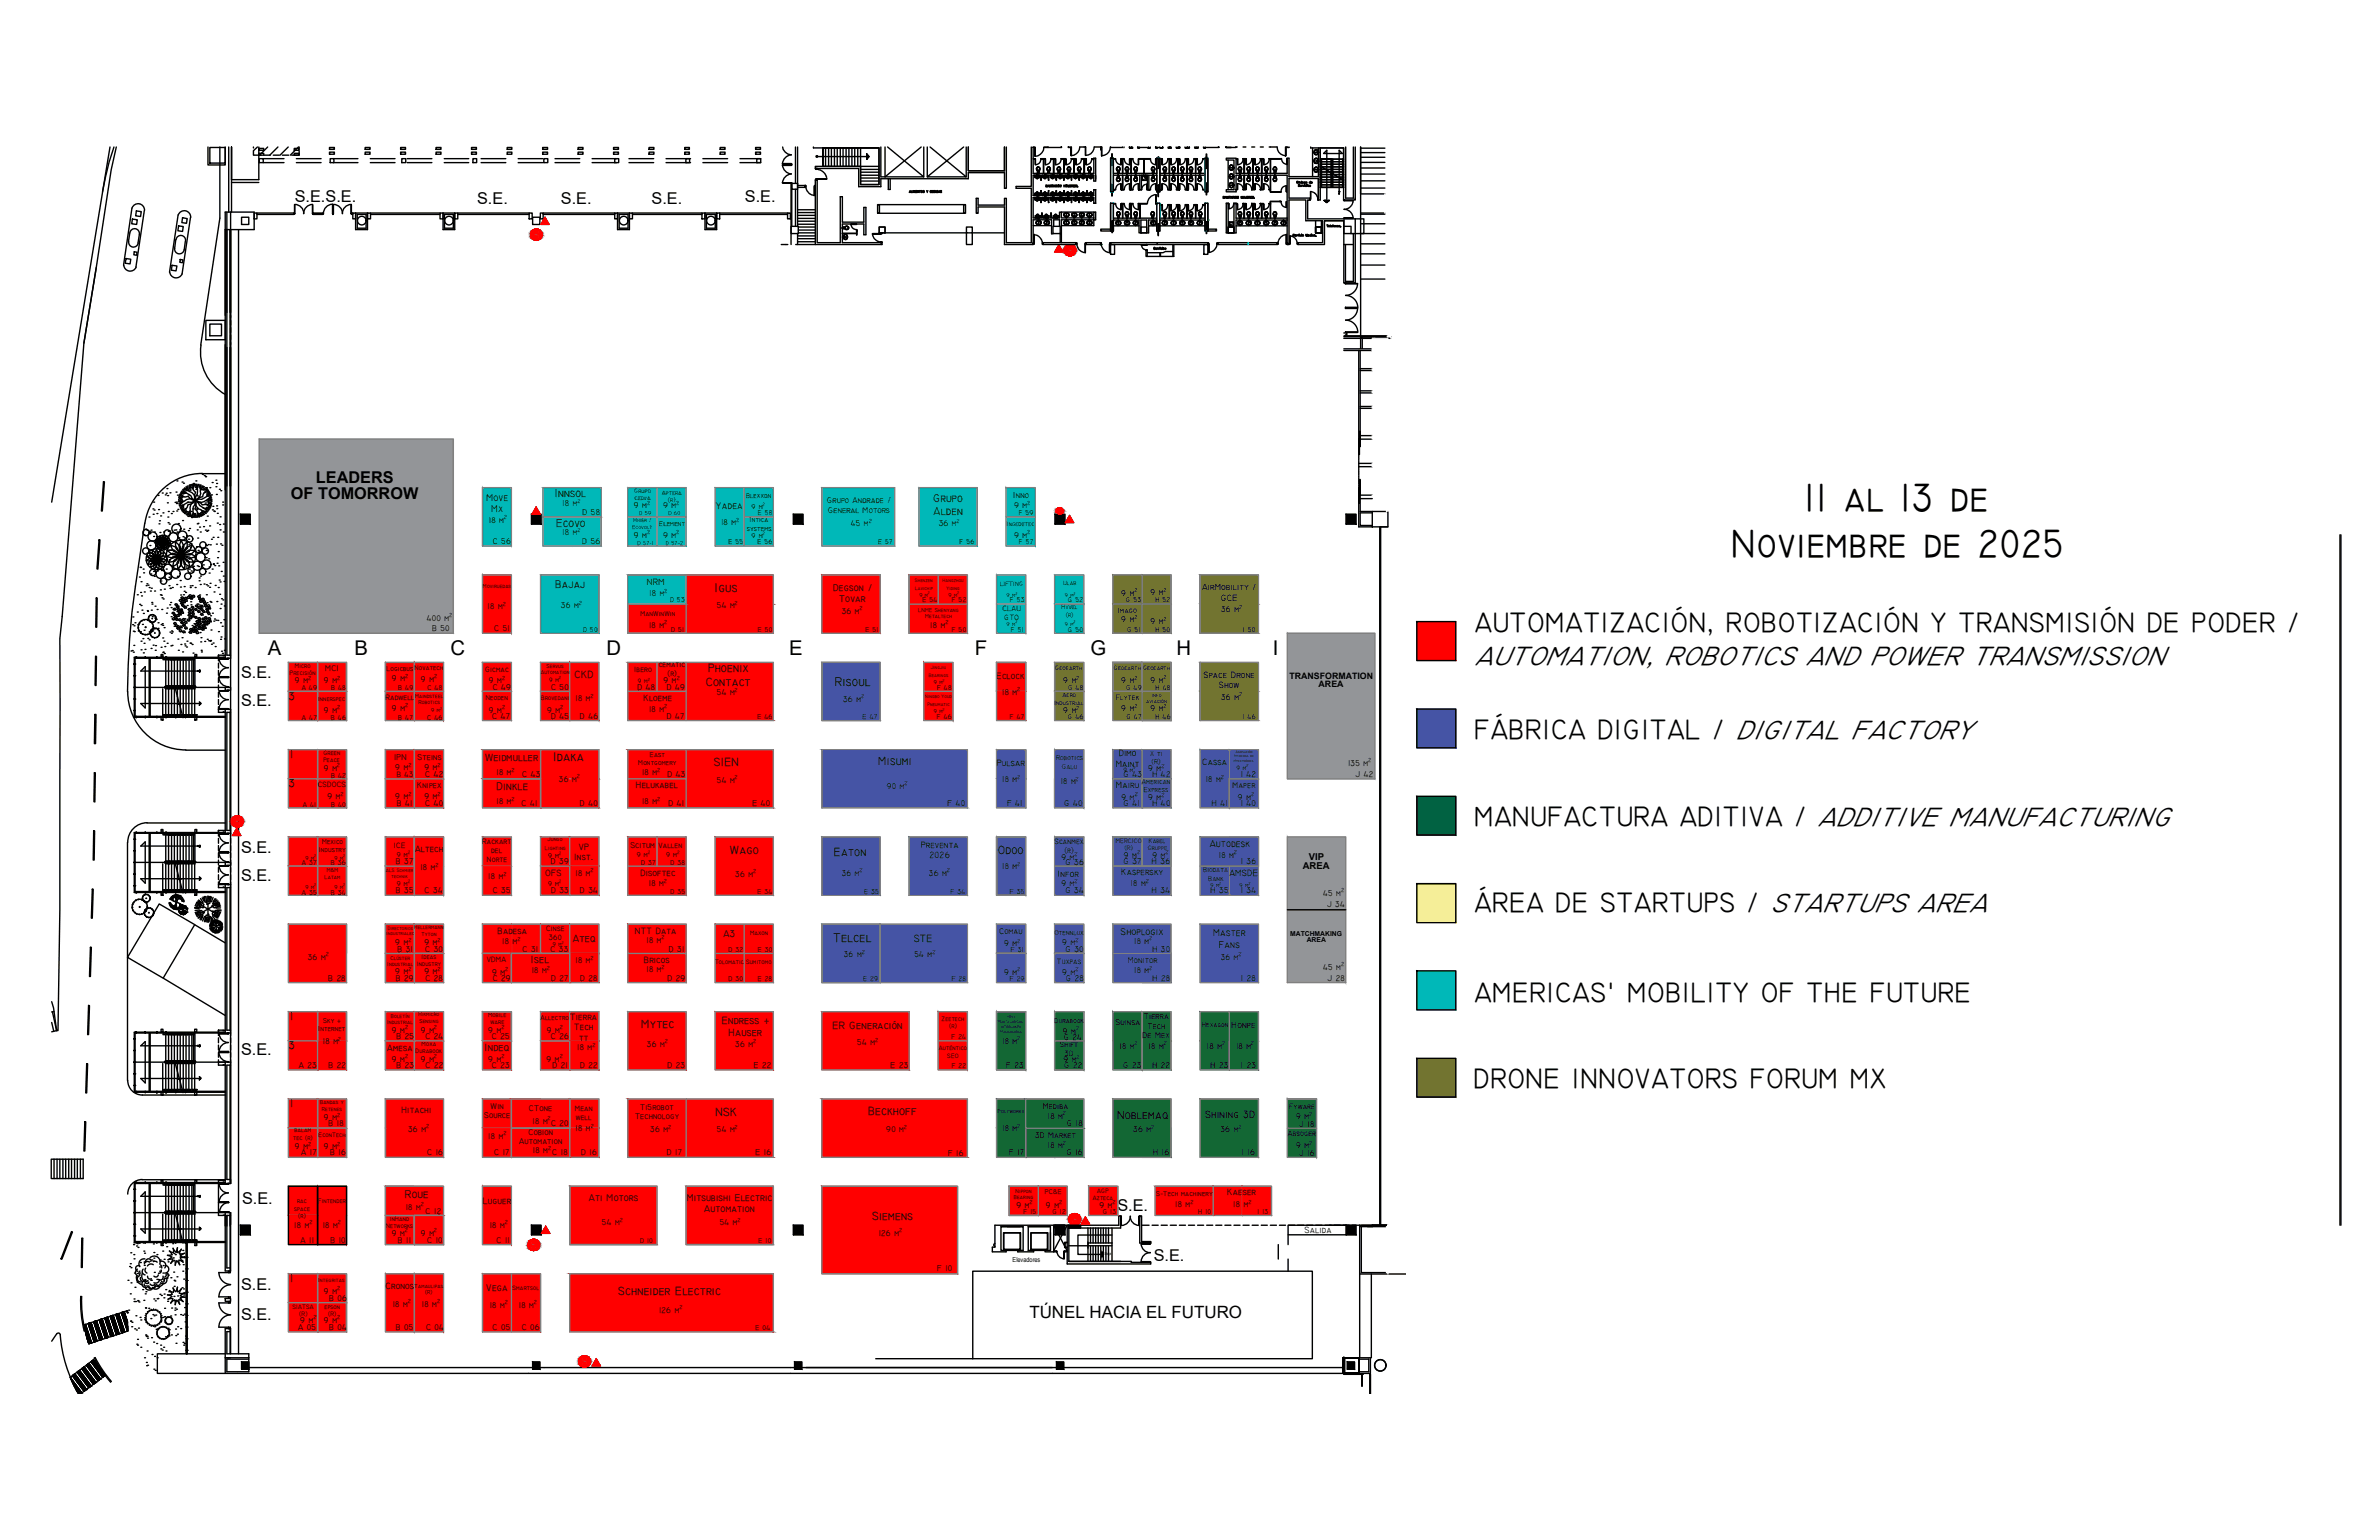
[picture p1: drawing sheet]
<svg xmlns="http://www.w3.org/2000/svg" width="432mm" height="279mm" viewBox="0 0 432 279" stroke-linecap="round" stroke-linejoin="round" font-family="sans-serif">
<defs><g id="words">
<g font-size="7.2">
<text x="327.4" y="92.8">11 al 13 de</text>
<text x="314.2" y="101">Noviembre de 2025</text>
</g>
<text font-size="5.3" x="267.7" y="120.6">AUTOMATION, ROBOTICS AND POWER TRANSMISSION</text>
<g font-size="5.1">
<text x="267.7" y="114.7">AUTOMATIZACIÓN, ROBOTIZACIÓN Y TRANSMISIÓN DE PODER /</text>
<text x="267.6" y="134">FÁBRICA DIGITAL / DIGITAL FACTORY</text>
<text x="267.6" y="149.8">MANUFACTURA ADITIVA / ADDITIVE MANUFACTURING</text>
<text x="267.6" y="165.5">ÁREA DE STARTUPS / STARTUPS AREA</text>
<text x="267.6" y="181.7">AMERICAS' MOBILITY OF THE FUTURE</text>
<text x="267.4" y="197.3">DRONE INNOVATORS FORUM MX</text>
</g>
<g font-size="3.7">
<text x="48.6" y="118.8">A</text>
<text x="64.3" y="118.8">B</text>
<text x="81.8" y="118.9">C</text>
<text x="110.1" y="118.8">D</text>
<text x="143.2" y="118.8">E</text>
<text x="176.9" y="118.8">F</text>
<text x="197.9" y="118.9">G</text>
<text x="213.6" y="118.8">H</text>
<text x="231" y="118.8">I</text>
</g>
<g font-size="3.1">
<text x="28.2" y="121">71</text>
<text x="32.1" y="121">64</text>
<text x="28.2" y="152.8">71</text>
<text x="32.1" y="152.8">64</text>
<text x="34.6" y="163" transform="rotate(-90 34.6 163)">79</text>
<text x="35.6" y="163" transform="rotate(-90 35.6 163)">81</text>
<text x="36.7" y="163" transform="rotate(-90 36.7 163)">83</text>
<text x="30.7" y="189.1" transform="rotate(-90 30.7 189.1)">71</text>
<text x="34.6" y="189.1" transform="rotate(-90 34.6 189.1)">64</text>
<text x="30.7" y="216.3" transform="rotate(-90 30.7 216.3)">71</text>
<text x="34.6" y="216.3" transform="rotate(-90 34.6 216.3)">64</text>
<text x="35.6" y="226.5" transform="rotate(-90 35.6 226.5)">81</text>
<text x="186.8" y="239.2">TÚNEL HACIA EL FUTURO</text>
</g>
<g font-size="3">
<text x="53.5" y="36.7">S.E.S.E.</text>
<text x="86.6" y="37">S.E.</text>
<text x="101.8" y="37">S.E.</text>
<text x="118.3" y="37">S.E.</text>
<text x="135.2" y="36.7">S.E.</text>
<text x="57.3" y="87.6">LEADERS</text>
<text x="52.8" y="90.5">OF TOMORROW</text>
<text x="43.8" y="123">S.E.</text>
<text x="43.8" y="128">S.E.</text>
<text x="43.8" y="154.8">S.E.</text>
<text x="43.8" y="159.8">S.E.</text>
<text x="43.8" y="191.4">S.E.</text>
<text x="43.9" y="218.4">S.E.</text>
<text x="202.8" y="219.7">S.E.</text>
<text x="209.4" y="228.8">S.E.</text>
<text x="43.8" y="234.1">S.E.</text>
<text x="43.8" y="239.5">S.E.</text>
</g>
<g font-size="2.6">
<text x="241.7" y="36.3">S</text>
<text x="36" y="121" transform="rotate(-90 36 121)">61</text>
<text x="30.7" y="131.2" transform="rotate(-90 30.7 131.2)">72</text>
<text x="31.7" y="131.2" transform="rotate(-90 31.7 131.2)">74</text>
<text x="32.8" y="131.2" transform="rotate(-90 32.8 131.2)">76</text>
<text x="33.9" y="131.2" transform="rotate(-90 33.9 131.2)">78</text>
<text x="36" y="131.2" transform="rotate(-90 36 131.2)">82</text>
<text x="36" y="152.8" transform="rotate(-90 36 152.8)">61</text>
<text x="30.7" y="163" transform="rotate(-90 30.7 163)">72</text>
<text x="31.7" y="163" transform="rotate(-90 31.7 163)">74</text>
<text x="32.8" y="163" transform="rotate(-90 32.8 163)">76</text>
<text x="33.9" y="163" transform="rotate(-90 33.9 163)">78</text>
<text x="36" y="163" transform="rotate(-90 36 163)">82</text>
<text x="36" y="189.1" transform="rotate(-90 36 189.1)">61</text>
<text x="30.7" y="199" transform="rotate(-90 30.7 199)">72</text>
<text x="31.7" y="199" transform="rotate(-90 31.7 199)">74</text>
<text x="32.8" y="199" transform="rotate(-90 32.8 199)">76</text>
<text x="33.9" y="199" transform="rotate(-90 33.9 199)">78</text>
<text x="36" y="199" transform="rotate(-90 36 199)">82</text>
<text x="36" y="216.3" transform="rotate(-90 36 216.3)">61</text>
<text x="30.7" y="226.5" transform="rotate(-90 30.7 226.5)">72</text>
<text x="31.7" y="226.5" transform="rotate(-90 31.7 226.5)">74</text>
<text x="32.8" y="226.5" transform="rotate(-90 32.8 226.5)">76</text>
<text x="33.9" y="226.5" transform="rotate(-90 33.9 226.5)">78</text>
<text x="36" y="226.5" transform="rotate(-90 36 226.5)">82</text>
</g>
<g font-size="2.3">
<text x="129.7" y="107.4">Igus</text>
<text x="151.5" y="124.5">Risoul</text>
<text x="100.4" y="138.1">Idaka</text>
<text x="151.2" y="170.9">Telcel</text>
</g>
<g font-size="2.2">
<text x="128.1" y="124.4">Contact</text>
<text x="128.5" y="121.9">Phoenix</text>
<text x="129.6" y="139">SIEN</text>
<text x="159.4" y="138.9">Misumi</text>
<text x="132.5" y="154.9">Wago</text>
<text x="151.4" y="155.2">Eaton</text>
<text x="181.1" y="155">Odoo</text>
<text x="116.4" y="186.5">Mytec</text>
<text x="129.9" y="202.4">NSK</text>
<text x="157.6" y="202.2">Beckhoff</text>
<text x="202.8" y="203">Noblemaq</text>
<text x="158.3" y="221.4">Siemens</text>
<text x="112.2" y="234.9">Schneider Electric</text>
</g>
<g font-size="2.1">
<text x="100.7" y="90.3">Innsol</text>
<text x="101" y="95.5">Ecovo</text>
<text x="169.4" y="91.1">Grupo</text>
<text x="169.4" y="93.4">Alden</text>
<text x="100.8" y="106.7">Bajaj</text>
<text x="52.4" y="126.9">3</text>
<text x="52.7" y="137.5">1</text>
<text x="52.4" y="142.7">3</text>
<text x="90.1" y="143.3">Dinkle</text>
<text x="52.7" y="185">1</text>
<text x="52.4" y="190.3">3</text>
<text x="52.7" y="200.8">1</text>
<text x="73.5" y="217.4">Roue</text>
<text x="52.7" y="232.5">1</text>
</g>
<g font-size="1.9">
<text x="104.3" y="122.9">CKD</text>
<text x="88" y="138.1">Weidmuller</text>
<text x="104" y="170.9">Ateq</text>
<text x="165.8" y="170.8">STE</text>
<text x="96.4" y="174.8">Isel</text>
<text x="131" y="185.8">Endress +</text>
<text x="88" y="190.8">Indeq</text>
<text x="132.2" y="188">Hauser</text>
<text x="151.1" y="186.7">ER Generación</text>
<text x="218.7" y="202.9">Shining 3D</text>
</g>
<g font-size="1.8">
<text x="88.3" y="90.9">Move</text>
<text x="89.1" y="93">Mx</text>
<text x="129.9" y="92.4">Yadea</text>
<text x="151.2" y="107.2">Degson /</text>
<text x="152.3" y="109.3">Tovar</text>
<text x="219.6" y="153.6">Autodesk</text>
<text x="131.3" y="170">A3</text>
<text x="203.4" y="169.6">Shoplogix</text>
<text x="220.2" y="169.9">Master</text>
<text x="221.2" y="172">Fans</text>
<text x="106.9" y="217.8">Ati Motors</text>
<text x="124.7" y="217.8">Mitsubishi Electric</text>
<text x="127.8" y="219.9">Automation</text>
<text x="88.3" y="234.2">Vega</text>
</g>
<g font-size="1.7">
<text x="117.4" y="106.2">NRM</text>
<text x="218.2" y="107.1">AirMobility /</text>
<text x="221.6" y="109">GCE</text>
<text x="180.9" y="123.1">Eclock</text>
<text x="218.4" y="122.9">Space Drone</text>
<text x="221.2" y="124.8">Show</text>
<text x="116.8" y="127.3">Kloeme</text>
<text x="203.1" y="137.2">Dimo</text>
<text x="115.4" y="143">Helukabel</text>
<text x="180.9" y="139">Pulsar</text>
<text x="202.5" y="139.1">Maint</text>
<text x="202.6" y="143">Mairu</text>
<text x="218.2" y="138.9">Cassa</text>
<text x="75.3" y="154.5">Altech</text>
<text x="105.1" y="154.2">VP</text>
<text x="167.1" y="153.8">Preventa</text>
<text x="168.7" y="155.7">2026</text>
<text x="99" y="159">OFS</text>
<text x="104.2" y="156.1">Inst.</text>
<text x="116.2" y="158.9">Disoftec</text>
<text x="192" y="159.1">Infor</text>
<text x="203.5" y="158.8">Kaspersky</text>
<text x="223.2" y="159">AMSDE</text>
<text x="236.5" y="157.7">AREA</text>
<text x="237.6" y="156">VIP</text>
<text x="90.3" y="169.4">Badesa</text>
<text x="115.2" y="169.4">NTT Data</text>
<text x="116.9" y="174.7">Bricos</text>
<text x="103.5" y="185">Tierra</text>
<text x="70.3" y="190.6">Amesa</text>
<text x="104.2" y="186.9">Tech</text>
<text x="105.1" y="188.8">tt</text>
<text x="223.5" y="186.6">Honpe</text>
<text x="72.9" y="202">Hitachi</text>
<text x="87.6" y="218.4">Luguer</text>
<text x="222.7" y="216.8">Kaeser</text>
<text x="236.8" y="223.6">Salida</text>
<text x="70" y="233.9">Cronos</text>
</g>
<g font-size="1.6">
<text x="234" y="123.1">TRANSFORMATION</text>
<text x="239.3" y="124.6">AREA</text>
</g>
<g font-size="1.5">
<text x="88.7" y="94.9">18 m</text>
<text x="102.1" y="91.8">18 m</text>
<text x="105.7" y="93.4">D 58</text>
<text x="115" y="92.2">9 m</text>
<text x="120.3" y="92.2">9 m</text>
<text x="130.9" y="95.2">18 m</text>
<text x="150.1" y="91.3">Grupo Andrade /</text>
<text x="150.3" y="93">General Motors</text>
<text x="154.4" y="95.5">45 m</text>
<text x="170.4" y="95.5">36 m</text>
<text x="183.9" y="90.3">Inno</text>
<text x="184.1" y="92.2">9 m</text>
<text x="89.4" y="98.7">C 56</text>
<text x="102.1" y="97.1">18 m</text>
<text x="105.7" y="98.7">D 56</text>
<text x="115" y="97.5">9 m</text>
<text x="120.3" y="97.5">9 m</text>
<text x="184.1" y="97.5">9 m</text>
<text x="208.8" y="107.9">9 m</text>
<text x="77.5" y="112.6">400 m</text>
<text x="88.5" y="110.5">18 m</text>
<text x="101.8" y="110.3">36 m</text>
<text x="117.8" y="113.9">18 m</text>
<text x="117.8" y="108.2">18 m</text>
<text x="130.1" y="110.3">54 m</text>
<text x="152.8" y="111.4">36 m</text>
<text x="168.9" y="113.9">18 m</text>
<text x="203.5" y="112.9">9 m</text>
<text x="203.5" y="108.1">9 m</text>
<text x="208.8" y="113.2">9 m</text>
<text x="221.6" y="111.1">36 m</text>
<text x="78.4" y="114.5">B 50</text>
<text x="89.7" y="114.5">C 51</text>
<text x="53.5" y="124">9 m</text>
<text x="58.8" y="124">9 m</text>
<text x="59" y="121.7">MCI</text>
<text x="71.1" y="123.6">9 m</text>
<text x="76.4" y="123.7">9 m</text>
<text x="88.7" y="124">9 m</text>
<text x="89.4" y="125.1">C 49</text>
<text x="100" y="125.1">C 50</text>
<text x="115.7" y="125.1">D 48</text>
<text x="120.4" y="124">9 m</text>
<text x="121" y="125.1">D 49</text>
<text x="193" y="124">9 m</text>
<text x="203.5" y="124">9 m</text>
<text x="208.8" y="123.8">9 m</text>
<text x="58.8" y="129.3">9 m</text>
<text x="71.1" y="128.9">9 m</text>
<text x="88.7" y="129.3">9 m</text>
<text x="89.4" y="130.4">C 47</text>
<text x="99.3" y="129.3">9 m</text>
<text x="100" y="130.4">D 45</text>
<text x="104.5" y="127.2">18 m</text>
<text x="105.3" y="130.4">D 46</text>
<text x="117.8" y="129.1">18 m</text>
<text x="121" y="130.4">D 47</text>
<text x="130.1" y="126.2">54 m</text>
<text x="153" y="127.3">36 m</text>
<text x="181.9" y="126.1">18 m</text>
<text x="193" y="129.4">9 m</text>
<text x="203.5" y="129.1">9 m</text>
<text x="208.8" y="129.1">9 m</text>
<text x="221.6" y="126.9">36 m</text>
<text x="71.5" y="137.9">IPN</text>
<text x="75.8" y="137.9">Steins</text>
<text x="58.8" y="139.9">9 m</text>
<text x="71.7" y="139.8">9 m</text>
<text x="75.7" y="143">Knipex</text>
<text x="77" y="139.8">9 m</text>
<text x="77.2" y="140.9">C 42</text>
<text x="90.1" y="140.7">18 m</text>
<text x="94.8" y="140.9">C 43</text>
<text x="101.5" y="141.9">36 m</text>
<text x="116.5" y="140.7">18 m</text>
<text x="121.1" y="140.9">D 43</text>
<text x="130.1" y="142">54 m</text>
<text x="160.9" y="143.1">90 m</text>
<text x="181.9" y="141.9">18 m</text>
<text x="192.5" y="142.3">18 m</text>
<text x="203.9" y="140.9">G 43</text>
<text x="208.4" y="140">9 m</text>
<text x="209.2" y="140.9">H 42</text>
<text x="218.8" y="141.9">18 m</text>
<text x="223.7" y="142.9">Maper</text>
<text x="225.2" y="140.9">I 42</text>
<text x="244.7" y="139">135 m</text>
<text x="246" y="140.9">J 42</text>
<text x="59.4" y="145">9 m</text>
<text x="71.7" y="145">9 m</text>
<text x="72" y="146.2">B 41</text>
<text x="77" y="145">9 m</text>
<text x="77.2" y="146.2">C 40</text>
<text x="90.1" y="145.9">18 m</text>
<text x="94.6" y="146.2">C 41</text>
<text x="105.3" y="146.2">D 40</text>
<text x="116.5" y="145.9">18 m</text>
<text x="121.4" y="146.2">D 41</text>
<text x="136.6" y="146.2">E 40</text>
<text x="172" y="146.2">F 40</text>
<text x="182.8" y="146.2">F 41</text>
<text x="193.2" y="146.2">G 40</text>
<text x="203.6" y="145.1">9 m</text>
<text x="203.9" y="146.2">G 41</text>
<text x="208.4" y="145.2">9 m</text>
<text x="209.2" y="146.2">H 40</text>
<text x="219.9" y="146.2">H 41</text>
<text x="224.7" y="145.1">9 m</text>
<text x="225.2" y="146.2">I 40</text>
<text x="114.4" y="153.8">Scitum</text>
<text x="192.6" y="156">9 m</text>
<text x="204" y="155.6">9 m</text>
<text x="209.2" y="155.6">9 m</text>
<text x="221.2" y="155.7">18 m</text>
<text x="71.9" y="156.8">B 37</text>
<text x="76.3" y="157.9">18 m</text>
<text x="88.6" y="159.5">18 m</text>
<text x="100" y="156.8">D 39</text>
<text x="104.5" y="158.9">18 m</text>
<text x="117.8" y="160.8">18 m</text>
<text x="133.5" y="159.1">36 m</text>
<text x="152.8" y="159">36 m</text>
<text x="168.6" y="159">36 m</text>
<text x="181.9" y="157.7">18 m</text>
<text x="192.6" y="160.8">9 m</text>
<text x="193.4" y="157">G 36</text>
<text x="203.9" y="156.8">G 37</text>
<text x="205.2" y="160.8">18 m</text>
<text x="209.1" y="156.8">H 36</text>
<text x="225.2" y="156.8">I 36</text>
<text x="71.9" y="162.1">B 35</text>
<text x="77.1" y="162.1">C 34</text>
<text x="89.4" y="162.1">C 35</text>
<text x="100" y="162.1">D 33</text>
<text x="105.3" y="162.1">D 34</text>
<text x="193.4" y="162.1">G 34</text>
<text x="209.1" y="162.1">H 34</text>
<text x="219.7" y="162.1">H 35</text>
<text x="225.2" y="162.1">I 34</text>
<text x="240.1" y="162.5">45 m</text>
<text x="240.9" y="164.5">J 34</text>
<text x="71.7" y="171.4">9 m</text>
<text x="72.1" y="172.6">B 31</text>
<text x="77" y="171.4">9 m</text>
<text x="77.2" y="172.6">C 30</text>
<text x="91.2" y="171.3">18 m</text>
<text x="94.9" y="172.7">C 31</text>
<text x="99.9" y="172.7">C 33</text>
<text x="117.3" y="171.1">18 m</text>
<text x="121.4" y="172.6">D 31</text>
<text x="153.1" y="173.7">36 m</text>
<text x="166" y="173.7">54 m</text>
<text x="181.3" y="169.5">Comau</text>
<text x="182.2" y="171.7">9 m</text>
<text x="192.8" y="171.5">9 m</text>
<text x="193.4" y="172.6">G 30</text>
<text x="205.9" y="171.2">18 m</text>
<text x="209.2" y="172.6">H 30</text>
<text x="55.9" y="174.2">36 m</text>
<text x="59.6" y="177.9">B 28</text>
<text x="71.7" y="176.7">9 m</text>
<text x="71.8" y="177.9">B 29</text>
<text x="77" y="176.7">9 m</text>
<text x="77.2" y="177.9">C 28</text>
<text x="89.3" y="176.8">9 m</text>
<text x="89.4" y="177.9">C 29</text>
<text x="96.5" y="176.6">18 m</text>
<text x="100" y="178">D 27</text>
<text x="104.5" y="174.8">18 m</text>
<text x="105.3" y="177.9">D 28</text>
<text x="117.3" y="176.4">18 m</text>
<text x="121.1" y="177.9">D 29</text>
<text x="182.2" y="176.8">9 m</text>
<text x="192.8" y="176.8">9 m</text>
<text x="193.4" y="177.9">G 28</text>
<text x="204.7" y="174.6">Monitor</text>
<text x="205.9" y="176.5">18 m</text>
<text x="209.2" y="177.9">H 28</text>
<text x="221.6" y="174.2">36 m</text>
<text x="225.2" y="177.9">I 28</text>
<text x="240.1" y="175.9">45 m</text>
<text x="240.9" y="177.9">J 28</text>
<text x="202.5" y="185.9">Suinsa</text>
<text x="207.6" y="184.9">Tierra</text>
<text x="58.6" y="189.4">18 m</text>
<text x="71.1" y="187.4">9 m</text>
<text x="72" y="188.5">B 25</text>
<text x="76.4" y="187.4">9 m</text>
<text x="77.2" y="188.5">C 24</text>
<text x="88.6" y="187.4">9 m</text>
<text x="89.3" y="188.5">C 25</text>
<text x="99.3" y="187.4">9 m</text>
<text x="100" y="188.5">C 26</text>
<text x="104.8" y="190.6">18 m</text>
<text x="117.4" y="189.9">36 m</text>
<text x="133.5" y="189.9">36 m</text>
<text x="155.6" y="189.6">54 m</text>
<text x="181.9" y="189.4">18 m</text>
<text x="192.9" y="187.6">9 m</text>
<text x="193.1" y="188.6">G 24</text>
<text x="203.2" y="190.3">18 m</text>
<text x="207.4" y="188.4">De Mex</text>
<text x="208.3" y="186.6">Tech</text>
<text x="208.5" y="190.3">18 m</text>
<text x="219.1" y="190.3">18 m</text>
<text x="224.4" y="190.3">18 m</text>
<text x="54.2" y="193.8">A 23</text>
<text x="59.6" y="193.8">B 22</text>
<text x="71.1" y="192.7">9 m</text>
<text x="72" y="193.8">B 23</text>
<text x="76.4" y="192.7">9 m</text>
<text x="77.2" y="193.8">C 22</text>
<text x="88.6" y="192.7">9 m</text>
<text x="89.3" y="193.8">C 23</text>
<text x="99.2" y="192.7">9 m</text>
<text x="100.3" y="193.8">D 21</text>
<text x="105.3" y="193.8">D 22</text>
<text x="121.1" y="193.8">D 23</text>
<text x="136.8" y="193.8">E 22</text>
<text x="161.7" y="193.8">E 23</text>
<text x="182.6" y="193.8">F 23</text>
<text x="193" y="192.7">9 m</text>
<text x="193.2" y="193.8">G 22</text>
<text x="203.9" y="193.8">G 23</text>
<text x="209.2" y="193.8">H 22</text>
<text x="219.7" y="193.8">H 23</text>
<text x="225.2" y="193.8">I 23</text>
<text x="58.8" y="203.2">9 m</text>
<text x="87.9" y="202.9">Source</text>
<text x="89.1" y="201.1">Win</text>
<text x="96" y="201.6">CTone</text>
<text x="96.7" y="203.8">18 m</text>
<text x="115.3" y="203.1">Technology</text>
<text x="116.2" y="201.3">Ti5robot</text>
<text x="189.3" y="201.2">Mediba</text>
<text x="190.2" y="203">18 m</text>
<text x="235.2" y="203">9 m</text>
<text x="53.5" y="208.5">9 m</text>
<text x="54.7" y="209.6">A 17</text>
<text x="58.8" y="208.5">9 m</text>
<text x="59.6" y="204.3">B 18</text>
<text x="59.9" y="209.6">B 16</text>
<text x="74.1" y="205.4">36 m</text>
<text x="77.5" y="209.6">C 16</text>
<text x="88.6" y="206.6">18 m</text>
<text x="89.7" y="209.6">C 17</text>
<text x="94.2" y="207.6">Automation</text>
<text x="95.9" y="205.9">Cobion</text>
<text x="96.7" y="209.3">18 m C 18</text>
<text x="100" y="204.3">C 20</text>
<text x="104.5" y="205.2">18 m</text>
<text x="105.5" y="209.6">D 16</text>
<text x="118" y="205.4">36 m</text>
<text x="121" y="209.6">D 17</text>
<text x="130.1" y="205.4">54 m</text>
<text x="137.1" y="209.6">E 16</text>
<text x="160.9" y="205.4">90 m</text>
<text x="172.1" y="209.7">F 16</text>
<text x="181.9" y="205.3">18 m</text>
<text x="183.2" y="209.6">F 17</text>
<text x="187.9" y="206.4">3D Market</text>
<text x="190.2" y="208.3">18 m</text>
<text x="193.6" y="209.6">G 16</text>
<text x="193.7" y="204.3">G 18</text>
<text x="205.7" y="205.4">36 m</text>
<text x="209.3" y="209.6">H 16</text>
<text x="221.5" y="205.4">36 m</text>
<text x="225.4" y="209.6">I 16</text>
<text x="235.2" y="208.3">9 m</text>
<text x="235.8" y="209.7">J 16</text>
<text x="235.8" y="204.4">J 18</text>
<text x="73.6" y="219.5">18 m</text>
<text x="77.2" y="220.2">C 12</text>
<text x="184.5" y="219.1">9 m</text>
<text x="189.9" y="219.1">9 m</text>
<text x="199.5" y="219.1">9 m</text>
<text x="213.3" y="219">18 m</text>
<text x="223.8" y="219">18 m</text>
<text x="53.4" y="222.7">18 m</text>
<text x="54.6" y="225.5">A 11</text>
<text x="58.6" y="222.7">18 m</text>
<text x="60" y="225.5">B 10</text>
<text x="71.1" y="224.2">9 m</text>
<text x="72.2" y="225.5">B 11</text>
<text x="76.4" y="224.2">9 m</text>
<text x="77.5" y="225.5">C 10</text>
<text x="88.9" y="222.7">18 m</text>
<text x="90.1" y="225.5">C 11</text>
<text x="109.2" y="222.3">54 m</text>
<text x="130.6" y="222.3">54 m</text>
<text x="159.5" y="224.2">126 m</text>
<text x="170.1" y="230.6">F 10</text>
<text x="58.8" y="234.7">9 m</text>
<text x="59.8" y="236">B 06</text>
<text x="71.3" y="237.1">18 m</text>
<text x="76.6" y="237.1">18 m</text>
<text x="88.9" y="237.3">18 m</text>
<text x="94.2" y="237.3">18 m</text>
<text x="119.6" y="238.2">126 m</text>
<text x="54.1" y="241.3">A 05</text>
<text x="54.5" y="240">9 m</text>
<text x="58.8" y="240">9 m</text>
<text x="59.7" y="241.3">B 04</text>
<text x="71.8" y="241.3">B 05</text>
<text x="77.3" y="241.3">C 04</text>
<text x="89.4" y="241.3">C 05</text>
<text x="94.7" y="241.3">C 06</text>
</g>
<g font-size="1.4">
<text x="181.9" y="110.8">CLAU</text>
<text x="182.3" y="112.4">GTO</text>
<text x="202.8" y="111.2">Imago</text>
<text x="88" y="122">Gicmac</text>
<text x="115.1" y="121.8">Ibero</text>
<text x="119.6" y="121.1">cematic</text>
<text x="121.1" y="122.7">(r)</text>
<text x="70" y="127">Radwell</text>
<text x="202.5" y="127">Flytek</text>
<text x="57.7" y="142.8">CSDOCS</text>
<text x="72" y="141">B 43</text>
<text x="71.5" y="153.8">ICE</text>
<text x="87.5" y="153.2">Rackart</text>
<text x="89.1" y="154.8">del</text>
<text x="119.5" y="153.9">Vallen</text>
<text x="191.4" y="153.1">Scanmex</text>
<text x="193.2" y="154.8">(r)</text>
<text x="88.3" y="156.4">Norte</text>
<text x="99.1" y="168.9">Cinse</text>
<text x="99.6" y="170.5">360</text>
<text x="88.3" y="174.5">VDMA</text>
<text x="191.8" y="174.9">Tuxpas</text>
<text x="192.4" y="189.9">Shift</text>
<text x="193.2" y="191.5">3D</text>
<text x="104.3" y="201.5">Mean</text>
<text x="104.5" y="203.1">well</text>
<text x="234" y="201.2">Fyware</text>
<text x="233.8" y="206.2">Absoger</text>
</g>
<g font-size="1.3">
<text x="119.7" y="95.4">Element</text>
<text x="135.4" y="90.3">Blexxon</text>
<text x="136" y="94.8">Intica</text>
<text x="136.4" y="92.3">9 m</text>
<text x="137.5" y="93.5">E 58</text>
<text x="184.9" y="93.5">F 59</text>
<text x="132.2" y="98.8">E 55</text>
<text x="135.5" y="96.3">systems</text>
<text x="136.4" y="97.6">9 m</text>
<text x="137.5" y="98.8">E 56</text>
<text x="159.4" y="98.8">E 57</text>
<text x="174.1" y="98.8">F 56</text>
<text x="184.9" y="98.8">F 57</text>
<text x="116.2" y="111.7">ManWinWin</text>
<text x="121.6" y="109.3">D 53</text>
<text x="167.4" y="109.3">E 54</text>
<text x="172.7" y="109.3">F 52</text>
<text x="183.3" y="109.3">F 53</text>
<text x="193.8" y="109.3">G 52</text>
<text x="204.4" y="109.3">G 53</text>
<text x="209.7" y="109.3">H 52</text>
<text x="105.8" y="114.6">D 50</text>
<text x="121.8" y="114.6">D 51</text>
<text x="137.5" y="114.6">E 50</text>
<text x="157.1" y="114.6">E 51</text>
<text x="172.7" y="114.6">F 50</text>
<text x="183.5" y="114.6">F 51</text>
<text x="193.8" y="114.6">G 50</text>
<text x="204.6" y="114.6">G 51</text>
<text x="209.7" y="114.6">H 50</text>
<text x="225.6" y="114.6">I 50</text>
<text x="54.8" y="125.3">A 49</text>
<text x="60.1" y="125.3">B 48</text>
<text x="70.1" y="121.7">Logicbus</text>
<text x="72.3" y="125.3">B 49</text>
<text x="77.6" y="125.3">C 48</text>
<text x="170.1" y="125.2">F 48</text>
<text x="193.9" y="125.2">G 48</text>
<text x="204.4" y="125.2">G 49</text>
<text x="209.7" y="125.2">H 48</text>
<text x="54.8" y="130.6">A 47</text>
<text x="60.1" y="130.6">B 46</text>
<text x="72.3" y="130.6">B 47</text>
<text x="77.5" y="130.6">C 46</text>
<text x="88.2" y="127">Neoden</text>
<text x="137.5" y="130.4">E 46</text>
<text x="156.6" y="130.4">E 47</text>
<text x="170" y="130.4">F 46</text>
<text x="183.3" y="130.4">F 47</text>
<text x="193.8" y="130.4">G 46</text>
<text x="204.5" y="130.4">G 47</text>
<text x="209.7" y="130.4">H 46</text>
<text x="225.5" y="130.4">I 46</text>
<text x="118" y="137.3">East</text>
<text x="191.7" y="138">Robotics</text>
<text x="208.8" y="137.1">X ti</text>
<text x="60.1" y="141.1">B 42</text>
<text x="115.9" y="138.8">Montgomery</text>
<text x="192.7" y="139.4">Galu</text>
<text x="207.2" y="142.2">American</text>
<text x="207.6" y="143.7">Express</text>
<text x="209" y="138.6">(R)</text>
<text x="55" y="146.5">A 41</text>
<text x="60.1" y="146.4">B 40</text>
<text x="57.9" y="154.6">Industry</text>
<text x="58.4" y="153.1">Mexico</text>
<text x="72" y="155.4">9 m</text>
<text x="99.5" y="155.7">9 m</text>
<text x="115.6" y="155.4">9 m</text>
<text x="120.9" y="155.4">9 m</text>
<text x="54.8" y="157">A 37</text>
<text x="60.1" y="157">B 36</text>
<text x="72" y="160.7">9 m</text>
<text x="99.5" y="160.7">9 m</text>
<text x="116.4" y="156.8">D 37</text>
<text x="121.7" y="156.8">D 38</text>
<text x="218.4" y="158.2">Biodata</text>
<text x="219.3" y="159.9">Bank</text>
<text x="54.8" y="162.3">A 35</text>
<text x="60.1" y="162.3">B 34</text>
<text x="121.7" y="162.1">D 35</text>
<text x="137.5" y="162.1">E 34</text>
<text x="156.9" y="162.1">E 35</text>
<text x="172.5" y="162.1">F 34</text>
<text x="183.3" y="162.1">F 35</text>
<text x="132.2" y="172.7">D 32</text>
<text x="137.5" y="172.7">E 30</text>
<text x="183.5" y="172.7">F 31</text>
<text x="191.4" y="169.6">Otennlux</text>
<text x="132.2" y="178">D 30</text>
<text x="137.5" y="178">E 28</text>
<text x="156.7" y="178">E 29</text>
<text x="172.7" y="178">F 28</text>
<text x="183.3" y="178">F 29</text>
<text x="58.7" y="185.6">Sky +</text>
<text x="98.1" y="185.1">Allectro</text>
<text x="191.4" y="185.6">Durabook</text>
<text x="57.8" y="187.1">Internet</text>
<text x="172.7" y="188.6">F 24</text>
<text x="218.1" y="186.4">Hexagon</text>
<text x="172.7" y="193.8">F 22</text>
<text x="185.8" y="220.2">F 15</text>
<text x="189.6" y="216.6">PC&amp;E</text>
<text x="191" y="220.2">G 12</text>
<text x="200.2" y="220.2">G 13</text>
<text x="209.9" y="217">S-Tech machinery</text>
<text x="217.5" y="220.2">H 10</text>
<text x="228.2" y="220.2">I 13</text>
<text x="116.2" y="225.5">D 10</text>
<text x="137.7" y="225.5">E 10</text>
<text x="137.1" y="241.3">E 04</text>
</g>
<g font-size="1.2">
<text x="115.1" y="89.4">Grupo</text>
<text x="120.1" y="89.7">Aptera</text>
<text x="115.2" y="90.8">cedva</text>
<text x="121.2" y="91.1">(r)</text>
<text x="182.7" y="95.4">Ingedetec</text>
<text x="181.5" y="106.3">LIFTING</text>
<text x="192.9" y="106.2">Ulab</text>
<text x="192.6" y="110.5">Hyvel</text>
<text x="193.4" y="111.9">(r)</text>
<text x="52.6" y="122.5">Precisión</text>
<text x="53.5" y="121.1">Micro</text>
<text x="75.3" y="121.6">Novatech</text>
<text x="99.7" y="123.7">9 m</text>
<text x="115.8" y="124">9 m</text>
<text x="191.5" y="121.6">Geoearth</text>
<text x="202.2" y="121.6">Geoearth</text>
<text x="207.5" y="121.6">Geoearth</text>
<text x="57.7" y="127.1">Innerspec</text>
<text x="98.2" y="127.1">Brovedani</text>
<text x="191.4" y="127.8">Industrial</text>
<text x="192.9" y="126.5">Aero</text>
<text x="58.7" y="136.9">Green</text>
<text x="58.7" y="138.2">Peace</text>
<text x="203.9" y="140">9 m</text>
<text x="224.4" y="139.7">9 m</text>
<text x="202.5" y="152.9">MERCICO</text>
<text x="204.1" y="154.2">(R)</text>
<text x="208.3" y="154.2">Gruppe</text>
<text x="208.5" y="152.9">Kabel</text>
<text x="76.5" y="174">Ideas</text>
<text x="136.1" y="169.6">Maxon</text>
<text x="234.2" y="169.8">MATCHMAKING</text>
<text x="237.2" y="170.9">AREA</text>
<text x="75.7" y="175.3">Industry</text>
<text x="129.8" y="174.8">Tolomatic</text>
<text x="135.4" y="174.9">Sumitomo</text>
<text x="88.6" y="184.5">Mobile</text>
<text x="89" y="185.8">ware</text>
<text x="170.9" y="185.2">Zeetech</text>
<text x="75.4" y="191.1">Durabook</text>
<text x="76.5" y="189.8">Moxa</text>
<text x="170.4" y="190.5">Auténtico</text>
<text x="171.9" y="191.9">SEO</text>
<text x="172.3" y="186.6">(r)</text>
<text x="53.2" y="206.8">tec (r)</text>
<text x="53.5" y="205.4">balam</text>
<text x="57.8" y="206.2">EconTech</text>
<text x="53.4" y="219.6">space</text>
<text x="53.9" y="218.3">rac</text>
<text x="54.1" y="221">(r)</text>
<text x="57.7" y="218.3">Fintender</text>
<text x="70.8" y="221.4">InHand</text>
<text x="198.4" y="217.7">Azteca</text>
<text x="199.2" y="216.4">AGP</text>
<text x="70.1" y="222.8">Networks</text>
<text x="93" y="234">Smartsol</text>
<text x="183.8" y="228.9">Elevadores</text>
<text x="53.1" y="237.4">SIATSA</text>
<text x="54.3" y="238.8">(R)</text>
<text x="58.9" y="237.4">epson</text>
<text x="59.5" y="238.8">(R)</text>
</g>
<g font-size="1.1">
<text x="91.5" y="94.2">2</text>
<text x="104.8" y="91.2">2</text>
<text x="117.5" y="91.6">2</text>
<text x="122.7" y="91.6">2</text>
<text x="133.6" y="94.6">2</text>
<text x="157.7" y="94.8">2</text>
<text x="173.6" y="94.8">2</text>
<text x="186.4" y="91.6">2</text>
<text x="104.8" y="96.5">2</text>
<text x="117.5" y="96.9">2</text>
<text x="122.7" y="96.9">2</text>
<text x="186.4" y="96.9">2</text>
<text x="120.6" y="107.5">2</text>
<text x="205.9" y="107.4">2</text>
<text x="211.2" y="107.3">2</text>
<text x="81.5" y="112">2</text>
<text x="91.3" y="109.9">2</text>
<text x="105.1" y="109.7">2</text>
<text x="120.6" y="113.2">2</text>
<text x="133.3" y="109.7">2</text>
<text x="156" y="110.7">2</text>
<text x="171.6" y="113.2">2</text>
<text x="205.9" y="112.2">2</text>
<text x="211.2" y="112.6">2</text>
<text x="224.9" y="110.4">2</text>
<text x="55.9" y="123.3">2</text>
<text x="61.2" y="123.3">2</text>
<text x="73.5" y="123">2</text>
<text x="78.8" y="123">2</text>
<text x="91.1" y="123.3">2</text>
<text x="122.8" y="123.3">2</text>
<text x="133.3" y="125.5">2</text>
<text x="184.6" y="125.4">2</text>
<text x="195.4" y="123.4">2</text>
<text x="205.9" y="123.4">2</text>
<text x="211.2" y="123.1">2</text>
<text x="61.2" y="128.6">2</text>
<text x="73.5" y="128.3">2</text>
<text x="91.1" y="128.6">2</text>
<text x="101.7" y="128.6">2</text>
<text x="107.2" y="126.6">2</text>
<text x="120.6" y="128.4">2</text>
<text x="156.3" y="126.7">2</text>
<text x="195.4" y="128.8">2</text>
<text x="205.9" y="128.4">2</text>
<text x="211.2" y="128.4">2</text>
<text x="224.9" y="126.3">2</text>
<text x="61.2" y="139.2">2</text>
<text x="74.2" y="139.1">2</text>
<text x="79.4" y="139.1">2</text>
<text x="92.9" y="140">2</text>
<text x="104.7" y="141.2">2</text>
<text x="119.3" y="140">2</text>
<text x="133.3" y="141.4">2</text>
<text x="164.2" y="142.5">2</text>
<text x="184.6" y="141.3">2</text>
<text x="195.2" y="141.7">2</text>
<text x="210.8" y="139.3">2</text>
<text x="221.6" y="141.3">2</text>
<text x="248.4" y="138.3">2</text>
<text x="61.8" y="144.4">2</text>
<text x="74.2" y="144.4">2</text>
<text x="79.4" y="144.4">2</text>
<text x="92.9" y="145.3">2</text>
<text x="119.3" y="145.3">2</text>
<text x="206" y="144.4">2</text>
<text x="210.8" y="144.6">2</text>
<text x="227.1" y="144.4">2</text>
<text x="195" y="155.3">2</text>
<text x="206.4" y="155">2</text>
<text x="211.6" y="155">2</text>
<text x="224" y="155">2</text>
<text x="79" y="157.2">2</text>
<text x="91.4" y="158.9">2</text>
<text x="107.2" y="158.2">2</text>
<text x="120.5" y="160.1">2</text>
<text x="136.7" y="158.4">2</text>
<text x="156" y="158.3">2</text>
<text x="171.9" y="158.3">2</text>
<text x="184.6" y="157.1">2</text>
<text x="195" y="160.2">2</text>
<text x="208" y="160.2">2</text>
<text x="243.4" y="161.8">2</text>
<text x="59.1" y="173.5">2</text>
<text x="74.2" y="170.8">2</text>
<text x="79.4" y="170.8">2</text>
<text x="93.9" y="170.6">2</text>
<text x="120" y="170.4">2</text>
<text x="156.4" y="173.1">2</text>
<text x="169.2" y="173.1">2</text>
<text x="184.6" y="171.1">2</text>
<text x="195.2" y="170.9">2</text>
<text x="208.6" y="170.6">2</text>
<text x="224.8" y="173.5">2</text>
<text x="74.2" y="176.1">2</text>
<text x="79.4" y="176.1">2</text>
<text x="91.7" y="176.1">2</text>
<text x="99.3" y="175.9">2</text>
<text x="107.2" y="174.1">2</text>
<text x="120" y="175.7">2</text>
<text x="184.6" y="176.1">2</text>
<text x="195.2" y="176.1">2</text>
<text x="208.6" y="175.9">2</text>
<text x="243.4" y="175.3">2</text>
<text x="61.3" y="188.8">2</text>
<text x="73.5" y="192">2</text>
<text x="73.5" y="186.8">2</text>
<text x="78.8" y="192">2</text>
<text x="78.8" y="186.8">2</text>
<text x="91" y="192">2</text>
<text x="91" y="186.7">2</text>
<text x="101.6" y="192">2</text>
<text x="101.6" y="186.8">2</text>
<text x="107.5" y="189.9">2</text>
<text x="120.7" y="189.3">2</text>
<text x="136.7" y="189.3">2</text>
<text x="158.8" y="189">2</text>
<text x="184.6" y="188.8">2</text>
<text x="195.3" y="186.9">2</text>
<text x="205.9" y="189.7">2</text>
<text x="211.2" y="189.7">2</text>
<text x="221.8" y="189.7">2</text>
<text x="227.1" y="189.7">2</text>
<text x="195.4" y="192.1">2</text>
<text x="61.2" y="202.6">2</text>
<text x="99.4" y="203.2">2</text>
<text x="192.9" y="202.4">2</text>
<text x="237.6" y="202.4">2</text>
<text x="55.9" y="207.9">2</text>
<text x="61.2" y="207.9">2</text>
<text x="77.3" y="204.7">2</text>
<text x="91.4" y="206">2</text>
<text x="99.5" y="208.6">2</text>
<text x="107.2" y="204.6">2</text>
<text x="121.3" y="204.8">2</text>
<text x="133.3" y="204.8">2</text>
<text x="164.1" y="204.8">2</text>
<text x="184.6" y="204.6">2</text>
<text x="192.9" y="207.6">2</text>
<text x="208.9" y="204.8">2</text>
<text x="224.8" y="204.8">2</text>
<text x="237.6" y="207.7">2</text>
<text x="76.4" y="218.8">2</text>
<text x="112.5" y="221.7">2</text>
<text x="133.9" y="221.7">2</text>
<text x="186.9" y="218.5">2</text>
<text x="192.3" y="218.5">2</text>
<text x="201.9" y="218.5">2</text>
<text x="216.1" y="218.4">2</text>
<text x="226.6" y="218.4">2</text>
<text x="56.2" y="222">2</text>
<text x="61.3" y="222">2</text>
<text x="73.5" y="223.5">2</text>
<text x="78.8" y="223.5">2</text>
<text x="91.6" y="222">2</text>
<text x="163.2" y="223.5">2</text>
<text x="56.9" y="239.4">2</text>
<text x="61.2" y="239.4">2</text>
<text x="61.2" y="234.1">2</text>
<text x="74" y="236.4">2</text>
<text x="79.3" y="236.4">2</text>
<text x="91.6" y="236.6">2</text>
<text x="96.9" y="236.6">2</text>
<text x="123.3" y="237.5">2</text>
</g>
<g font-size="1">
<text x="114.8" y="95.9">Ecovolt</text>
<text x="115" y="94.7">Higer /</text>
<text x="116" y="93.5">D 59</text>
<text x="121.3" y="93.5">D 60</text>
<text x="115.7" y="98.8">D 57-1</text>
<text x="120.8" y="98.8">D 57-2</text>
<text x="87.7" y="106.6">Moviruedas</text>
<text x="166.7" y="111">LNME Shenyang</text>
<text x="166.9" y="108.2">9 m</text>
<text x="167.9" y="112.2">Metaltech</text>
<text x="172.2" y="108.2">9 m</text>
<text x="182.7" y="108.4">9 m</text>
<text x="182.7" y="113.5">9 m</text>
<text x="193.3" y="108.4">9 m</text>
<text x="193.3" y="113.5">9 m</text>
<text x="98.2" y="122.3">Automation</text>
<text x="99.2" y="121.2">Servus</text>
<text x="169.5" y="124.1">9 m</text>
<text x="75.3" y="126.6">Maindsteel</text>
<text x="75.9" y="127.7">Robotics</text>
<text x="78.3" y="129.2">9 m</text>
<text x="169.5" y="129.4">9 m</text>
<text x="208.1" y="127.6">aviación</text>
<text x="209" y="126.4">Info</text>
<text x="55.4" y="156">9 m</text>
<text x="60.7" y="156">9 m</text>
<text x="98.9" y="154.2">Lighting</text>
<text x="99.4" y="152.6">Jungo</text>
<text x="55.4" y="161.2">9 m</text>
<text x="58.9" y="159.4">Latam</text>
<text x="59.3" y="158.2">M&amp;M</text>
<text x="60.7" y="161.2">9 m</text>
<text x="219.7" y="161">9 m</text>
<text x="225" y="161">9 m</text>
<text x="75.2" y="168.6">Hellermann</text>
<text x="76.5" y="169.8">Tyton</text>
<text x="100.4" y="171.6">9 m</text>
<text x="70.3" y="175.3">Industrial</text>
<text x="70.9" y="174.1">Clúster</text>
<text x="70.3" y="185.8">Industrial</text>
<text x="70.9" y="184.6">Boletín</text>
<text x="75.9" y="184.4">Hikmicro</text>
<text x="76.1" y="185.6">Sensing</text>
<text x="58.1" y="200.4">Bandas y</text>
<text x="58.4" y="201.5">Retenes</text>
<text x="181.1" y="202">Polyworks</text>
<text x="184" y="217.6">Bearing</text>
<text x="184.3" y="216.4">Nippon</text>
<text x="57.8" y="232.6">Integritas</text>
<text x="75.3" y="233.6">Tamaulipas</text>
<text x="77.2" y="234.8">(R)</text>
</g>
<g font-size=".9">
<text x="138.4" y="91.8">2</text>
<text x="138.4" y="97.1">2</text>
<text x="166.1" y="105.5">Shenzen</text>
<text x="166.1" y="107">Lavichip</text>
<text x="171.1" y="105.5">Hangzhou</text>
<text x="171.8" y="107">Yiding</text>
<text x="168.6" y="122.9">Bearings</text>
<text x="168.9" y="121.4">Jingjiu</text>
<text x="167.9" y="126.7">Ningbo Youd</text>
<text x="168.3" y="128.1">Pneumatic</text>
<text x="74" y="154.9">2</text>
<text x="101.5" y="155.1">2</text>
<text x="117.6" y="154.9">2</text>
<text x="122.9" y="154.9">2</text>
<text x="70" y="158.2">ALS Schmier</text>
<text x="71.1" y="159.3">technik</text>
<text x="74" y="160.1">2</text>
<text x="101.5" y="160.1">2</text>
<text x="70.2" y="169.7">Industriales</text>
<text x="70.4" y="168.7">Directorios</text>
</g>
<g font-size=".8">
<text x="101.5" y="123.2">2</text>
<text x="117.6" y="123.5">2</text>
<text x="205.7" y="139.5">2</text>
<text x="226.2" y="139.2">2</text>
<text x="181.1" y="185.6">Montacargas-</text>
<text x="182.9" y="184.7">Heli</text>
<text x="181.6" y="187.4">Maquinaria</text>
<text x="181.6" y="186.5">Interlaken</text>
</g>
<g font-size=".7">
<text x="168.4" y="107.8">2</text>
<text x="173.7" y="107.8">2</text>
<text x="184.3" y="107.9">2</text>
<text x="194.8" y="107.9">2</text>
<text x="184.3" y="113.1">2</text>
<text x="194.8" y="113.1">2</text>
<text x="171.1" y="123.7">2</text>
<text x="79.9" y="128.8">2</text>
<text x="171.1" y="128.9">2</text>
<text x="57" y="155.5">2</text>
<text x="62.3" y="155.5">2</text>
<text x="57" y="160.8">2</text>
<text x="62.3" y="160.8">2</text>
<text x="221.3" y="160.5">2</text>
<text x="226.6" y="160.5">2</text>
<text x="102" y="171.2">2</text>
<text x="200.5" y="227.8">Baja</text>
</g>
<g font-size=".6">
<text x="224" y="137.4">Mexicana de</text>
<text x="224.3" y="136.7">Asociación</text>
<text x="224" y="138.2">Mecatrónica</text>
</g>
</g></defs>
<!-- layer: Planta Salones -->
<g fill="none" stroke="#fff" stroke-width=".25">
<path d="M251.4 26.7v23.9h78.6l-.2-23.9M251.4 26.7v23.9zM251.4 28.1v1.1M251.4 29.8v1.1M251.4 31.4v1.2M251.4 34.8v4.4M251.4 26.7h.1M252.3 37.8h.9v.3h-.9zM252.3 38.6h.9v.4h-.9zM252.3 39.5h.9v.3h-.9zM252.3 31.6h.9v.3h-.9zM252.3 32.5h.9v.3h-.9z"/>
<path d="M252.3 33.4h.9v.3h-.9zM252.3 34.2h.9v.4h-.9zM252.3 35.1h.9v.3h-.9zM252.3 36h.9v.3h-.9zM252.3 36.9h.9v.3h-.9zM252.3 26.7h.9M252.3 27.2h.9v.3h-.9zM252.3 28.1h.9v.3h-.9zM252.3 29h.9v.3h-.9h.9v-.3h-.9v.3zM252.3 30.7h.9v.4h-.9h.9v-.4h-.9v.4zM252.3 29.8h.9v.4h-.9h.9v-.4h-.9v.4zM252.3 38.8l-.9 1v1.1"/>
<path d="M252.3 37l-.9 .9M252.4 27.5l-1 1.1M252.5 29.3l-1.1 1.2M252.6 31.1l-1.2 1.2M252.8 32.8l-1.4 1.4v-1.1M252.8 34.6l-1.4 1.5M253 36.3l-.6 .6M253.1 38.1l-.6 .5M253.2 39.8l-.6 .6M253.3 26.7l-.5 .5M255.2 26.7l-2.3 2.3M257 26.7l-4 4"/>
<path d="M258.8 34.2l-5.6 5.6M258.8 36.1l-6 6.1M258.8 39.8l-5.8 5.9M258.8 39.5h.9v.3h-.9zM258.8 38.6h.9v.4h-.9zM258.8 37.8h.9v.3h-.9zM258.8 36h.9v.3h-.9zM258.8 35.1h.9v.3h-.9zM258.8 34.2h.9v.4h-.9zM258.8 33.4h.9v.3h-.9zM258.8 32.5h.9v.3h-.9zM258.8 31.6h.9v.3h-.9z"/>
<path d="M258.8 36.9h.9v.3h-.9zM258.8 28.1h.9v.3h-.9zM258.8 27.2h.9v.3h-.9zM258.8 26.7h.9v.8M258.8 29.8h.9v.4h-.9h.9v-.4h-.9v.4zM258.8 29h.9v.3h-.9h.9v-.3h-.9v.3zM258.8 30.7h.9v.4h-.9h.9v-.4h-.9v.4zM258.8 38l-6 5.9M258.9 26.7l-5.8 5.8M259 28.4l-5.8 5.8M259.1 30.2l-5.9 5.9M259.2 31.9l-6 6"/>
<path d="M259.3 33.7l-.5 .5M259.4 35.4l-.5 .6M259.5 37.2l-.5 .6M259.7 28.1v1.1M259.7 29.8v1.1M259.7 31.4v1.2M259.7 33.1v1.1M259.7 34.8v1.1M259.7 36.4v1.2M259.7 38.1v1.1M259.7 39.8v1.1M259.7 27.8l-.3 .3"/>
<path d="M259.7 29.6l-.3 .2M259.7 31.5l-.1 .1M259.7 39l-.6 .5M265.2 36h.9v.3h-.9zM265.2 35.1h.9v.3h-.9zM265.2 34.2h.9v.4h-.9zM265.2 33.4h.9v.3h-.9zM265.2 32.5h.9v.3h-.9zM265.2 31.6h.9v.3h-.9h.9v-.3h-.9v.3zM265.2 39.5h.9v.3h-.9zM265.2 38.6h.9v.4h-.9zM265.2 37.8h.9v.3h-.9z"/>
<path d="M265.2 36.9h.9v.3h-.9h.9v-.3h-.9v.3zM265.2 26.7h.9zM265.2 26.7h.1M265.2 30.7h.9v.4h-.9zM265.2 29.8h.9v.4h-.9zM265.2 29h.9v.3h-.9zM265.2 28.1h.9v.3h-.9zM265.2 27.2h.9v.3h-.9zM271.6 26.7h.9zM271.6 26.7h.1M271.6 30.7h.9v.4h-.9zM271.6 29.8h.9v.4h-.9z"/>
<path d="M271.6 29h.9v.3h-.9zM271.6 28.1h.9v.3h-.9zM271.6 27.2h.9v.3h-.9zM271.6 36h.9v.3h-.9zM271.6 35.1h.9v.3h-.9zM271.6 34.2h.9v.4h-.9zM271.6 33.4h.9v.3h-.9zM271.6 32.5h.9v.3h-.9zM271.6 31.6h.9v.3h-.9h.9v-.3h-.9v.3zM271.6 39.5h.9v.3h-.9zM271.6 38.6h.9v.4h-.9zM271.6 37.8h.9v.3h-.9z"/>
<path d="M271.6 36.9h.9v.3h-.9h.9v-.3h-.9v.3zM278.1 36h.9v.3h-.9zM278.1 35.1h.9v.3h-.9zM278.1 34.2h.9v.4h-.9zM278.1 33.4h.9v.3h-.9zM278.1 32.5h.9v.3h-.9zM278.1 31.6h.9v.3h-.9h.9v-.3h-.9v.3zM278.1 39.5h.9v.3h-.9zM278.1 38.6h.9v.4h-.9zM278.1 37.8h.9v.3h-.9zM278.1 36.9h.9v.3h-.9h.9v-.3h-.9v.3zM278.1 26.7h.9z"/>
<path d="M278.1 26.7h.1M278.1 30.7h.9v.4h-.9zM278.1 29.8h.9v.4h-.9zM278.1 29h.9v.3h-.9zM278.1 28.1h.9v.3h-.9zM278.1 27.2h.9v.3h-.9zM284.6 36h.8v.3h-.8zM284.6 35.1h.8v.3h-.8zM284.6 34.2h.8v.4h-.8zM284.6 33.4h.8v.3h-.8zM284.6 32.5h.8v.3h-.8zM284.6 31.6h.8v.3h-.8h.8v-.3h-.8v.3z"/>
<path d="M284.6 39.5h.8v.3h-.8zM284.6 38.6h.8v.4h-.8zM284.6 37.8h.8v.3h-.8zM284.6 36.9h.8v.3h-.8h.8v-.3h-.8v.3zM284.6 26.7h.8zM284.6 26.7h.1M284.6 30.7h.8v.4h-.8zM284.6 29.8h.8v.4h-.8zM284.6 29h.8v.3h-.8zM284.6 28.1h.8v.3h-.8zM284.6 27.2h.8v.3h-.8zM291 36h.9v.3h-.9z"/>
<path d="M291 35.1h.9v.3h-.9zM291 34.2h.9v.4h-.9zM291 33.4h.9v.3h-.9zM291 32.5h.9v.3h-.9zM291 31.6h.9v.3h-.9h.9v-.3h-.9v.3zM291 39.5h.9v.3h-.9zM291 38.6h.9v.4h-.9zM291 37.8h.9v.3h-.9zM291 36.9h.9v.3h-.9h.9v-.3h-.9v.3zM291 26.7h.9zM291 26.7h.1M291 30.7h.9v.4h-.9z"/>
<path d="M291 29.8h.9v.4h-.9zM291 29h.9v.3h-.9zM291 28.1h.9v.3h-.9zM291 27.2h.9v.3h-.9zM297.4 36h.9v.3h-.9zM297.4 35.1h.9v.3h-.9zM297.4 34.2h.9v.4h-.9zM297.4 33.4h.9v.3h-.9zM297.4 32.5h.9v.3h-.9zM297.4 31.6h.9v.3h-.9h.9v-.3h-.9v.3zM297.4 39.5h.9v.3h-.9zM297.4 38.6h.9v.4h-.9z"/>
<path d="M297.4 37.8h.9v.3h-.9zM297.4 36.9h.9v.3h-.9h.9v-.3h-.9v.3zM297.4 26.7h.9zM297.4 26.7h.1M297.4 30.7h.9v.4h-.9zM297.4 29.8h.9v.4h-.9zM297.4 29h.9v.3h-.9zM297.4 28.1h.9v.3h-.9zM297.4 27.2h.9v.3h-.9zM303.9 36h.8v.3h-.8zM303.9 35.1h.8v.3h-.8zM303.9 34.2h.8v.4h-.8z"/>
<path d="M303.9 33.4h.8v.3h-.8zM303.9 32.5h.8v.3h-.8zM303.9 31.6h.8v.3h-.8zM303.9 39.5h.8v.3h-.8zM303.9 38.6h.8v.4h-.8zM303.9 37.8h.8v.3h-.8zM303.9 36.9h.8v.3h-.8zM303.9 26.7h.8zM303.9 26.7h.1M303.9 30.7h.8v.4h-.8zM303.9 29.8h.8v.4h-.8zM303.9 29h.8v.3h-.8z"/>
<path d="M303.9 28.1h.8v.3h-.8zM303.9 27.2h.8v.3h-.8zM310.3 36h.9v.3h-.9zM310.3 35.1h.9v.3h-.9zM310.3 34.2h.9v.4h-.9zM310.3 33.4h.9v.3h-.9zM310.3 32.5h.9v.3h-.9zM310.3 31.6h.9v.3h-.9zM310.3 39.5h.9v.3h-.9zM310.3 38.6h.9v.4h-.9zM310.3 37.8h.9v.3h-.9zM310.3 36.9h.9v.3h-.9z"/>
<path d="M310.3 26.7h.9zM310.3 26.7h.1M310.3 30.7h.9v.4h-.9zM310.3 29.8h.9v.4h-.9zM310.3 29h.9v.3h-.9zM310.3 28.1h.9v.3h-.9zM310.3 27.2h.9v.3h-.9zM316.8 36h.9v.3h-.9zM316.8 35.1h.9v.3h-.9zM316.8 34.2h.9v.4h-.9zM316.8 33.4h.9v.3h-.9zM316.8 32.5h.9v.3h-.9z"/>
<path d="M316.8 31.6h.9v.3h-.9h.9v-.3h-.9v.3zM316.8 39.5h.9v.3h-.9zM316.8 38.6h.9v.4h-.9zM316.8 37.8h.9v.3h-.9zM316.8 36.9h.9v.3h-.9h.9v-.3h-.9v.3zM316.8 26.7h.9zM316.8 26.7h.1M316.8 30.7h.9v.4h-.9zM316.8 29.8h.9v.4h-.9zM316.8 29h.9v.3h-.9zM316.8 28.1h.9v.3h-.9zM316.8 27.2h.9v.3h-.9z"/>
<path d="M323.2 36h.9v.3h-.9zM323.2 35.1h.9v.3h-.9zM323.2 34.2h.9v.4h-.9zM323.2 33.4h.9v.3h-.9zM323.2 32.5h.9v.3h-.9zM323.2 31.6h.9v.3h-.9h.9v-.3h-.9v.3zM323.2 39.5h.9v.3h-.9zM323.2 38.6h.9v.4h-.9zM323.2 37.8h.9v.3h-.9zM323.2 36.9h.9v.3h-.9h.9v-.3h-.9v.3zM323.2 26.7h.9zM323.2 26.7h.1"/>
<path d="M323.2 30.7h.9v.4h-.9zM323.2 29.8h.9v.4h-.9zM323.2 29h.9v.3h-.9zM323.2 28.1h.9v.3h-.9zM323.2 27.2h.9v.3h-.9zM329.6 26.7h.9M329.6 27.2h.9v.3h-.9zM329.6 28.1h.9v.3h-.9zM329.6 29h.9v.3h-.9h.9v-.3h-.9v.3zM329.6 30.7h.9v.4h-.9zM329.6 29.8h.9v.4h-.9h.9v-.4h-.9v.4zM330.1 31.2l4.9 19.4 4.9-19.4v19.4h-88.5v-.7"/>
<path d="M330.1 31.2h9.8M330.1 31.2v19.4M330.1 39.5h-.5v.3h.5M330.1 37.8h-.5v.3h.5M330.1 38.6h-.5v.4h.5M330.1 36.9h-.5v.3h.5M330.1 36h-.5v.3h.5M330.1 35.1h-.5v.3h.5M330.1 34.2h-.5v.4h.5M330.1 32.5h-.5v.3h.5M330.1 31.6h-.5v.3h.5M330.1 33.4h-.5v.3h.5"/>
<path d="M330.1 30.7h-.5v.4h.5M341.2 37.1v3.5v-3.5M341.2 37.1h3.3M346.8 37.1h4.4M353.5 37.1h4.5M354.8 37.7v2.8v-2.8M354.8 39.5h-13.6v1.1M354.8 39.7h-13.4v.6h.6M354.8 37.7h3.7M355.3 37.4v1.7v-1.4M356 36.8h13.5l-6.8 3.7zM356 36.8a.61 .61 0 0 0-.6 .6"/>
<path d="M357.7 38.4v2.4h-.2v-.2h.2v.2zM357.8 38.3a2.48 2.48 0 0 1 2 2.4 2.48 2.48 0 0 1 2-2.4M360.2 37.1h4.4M360.5 37.7h4.5M363.9 37.7v2.8M364.4 39.1h-.5h.5M364.4 37.7v2.8M366.9 37.1h4.5M367.2 37.7h3.5v2.8M369.5 36.8a.61 .61 0 0 1 .6 .6M370.1 37.7v2.8M370.1 39.1h.6"/>
<path d="M370.7 39.5h53.2v1.1M370.7 39.7h53v.6h-.8M373.6 37.1h4.5M380.3 37.1h4.5M387 37.1h4.5M393.7 37.1h4.5M400.4 37.1h4.5M407.1 37.1h4.5M413.8 37.1h4.5M420.6 37.1h3.3M423.9 37.1v3.5v-3.5M249.4 55.8l.1 .1z"/>
<path d="M251.4 41.5v1.1M251.4 43.2v1.1M251.4 44.8v1.2M251.4 46.5v1.1M251.4 48.2v1.1M252.3 45.7h.9v.3h-.9h.9v-.3h-.9v.3zM252.3 40.4h.9v.3h-.9zM252.3 41.3h.9v.3h-.9h.9v-.3h-.9v.3zM252.3 42.2h.9v.3h-.9zM252.3 43h.9v.4h-.9zM252.3 43.9h.9v.3h-.9zM252.3 44.8h.9v.3h-.9z"/>
<path d="M252.3 47.4h.9v.4h-.9zM252.3 48.3h.9v.3h-.9zM252.3 49.2h.9v.3h-.9zM252.3 50.1h.9v.3h-.9zM252.3 46.5h.9v.4h-.9h.9v-.4h-.9v.4zM252.3 40.7l-.9 1M252.4 42.5l-1 1M252.4 51.2h.7v.7h-.7zM252.5 44.2l-1.1 1.2M252.6 46l-1.2 1.3M252.7 47.8l-1.3 1.3M252.8 49.5l-1.1 1.1"/>
<path d="M253.1 51.2h3.7M253.1 51.9h3.7M254.9 59.5a1.66 1.66 0 0 0-1.7 1.7M254.9 59.5v1.7zM255 59.6l.1 1.6zM255.1 59.6a1.66 1.66 0 0 1 1.6 1.6 1.67 1.67 0 0 1 1.6-1.6M258.3 59.6v1.6zM258.8 41.3h.9v.3h-.9zM258.8 40.4h.9v.3h-.9zM258.8 44.8h.9v.3h-.9zM258.8 43.9h.9v.3h-.9zM258.8 43h.9v.4h-.9z"/>
<path d="M258.8 42.2h.9v.3h-.9zM258.8 45.7h.9v.3h-.9zM258.8 50.1h.9v.3h-.9zM258.8 49.2h.9v.3h-.9zM258.8 48.3h.9v.3h-.9zM258.8 47.4h.9v.4h-.9zM258.8 46.5h.9v.4h-.9h.9v-.4h-.9v.4zM258.9 41.6l-5.8 5.8M259 43.4l-5.8 5.8M259 51.2h4.5M259 51.9h4.5M259.1 45.1l-5.5 5.5"/>
<path d="M259.2 46.9l-3.7 3.7M259.3 48.6l-2 2M259.4 50.4l-.2 .2M259.7 41.5v1.1M259.7 43.2v1.1M259.7 44.8v1.2M259.7 46.5v1.1M259.7 48.2v1.1M259.7 49.9v.7M259.7 40.9l-.5 .4M259.7 42.7l-.4 .3M259.7 44.6l-.3 .2"/>
<path d="M259.7 46.4l-.2 .1M261.6 59.5a1.74 1.74 0 0 0-1.7 1.7M261.6 59.5v1.7zM261.7 59.6l.1 1.6zM261.8 59.6a1.66 1.66 0 0 1 1.6 1.6 1.66 1.66 0 0 1 1.6-1.6M265 59.6v1.6zM265.2 41.3h.9v.3h-.9zM265.2 40.4h.9v.3h-.9zM265.2 41.3h.9v.3h-.9h.9v-.3h-.9v.3zM265.2 46.5h.9v.4h-.9zM265.2 44.8h.9v.3h-.9zM265.2 43.9h.9v.3h-.9z"/>
<path d="M265.2 43h.9v.4h-.9zM265.2 45.7h.9v.3h-.9zM265.2 42.2h.9v.3h-.9h.9v-.3h-.9v.3zM265.2 50.1h.9v.3h-.9zM265.2 49.2h.9v.3h-.9zM265.2 48.3h.9v.3h-.9zM265.2 47.4h.9v.4h-.9zM265.3 51.2h.7v.7h-.7h.7v-.7h-.7v.7zM265.7 51.2h4.5M265.7 51.9h4.5M271.6 41.3h.9v.3h-.9zM271.6 40.4h.9v.3h-.9z"/>
<path d="M271.6 41.3h.9v.3h-.9h.9v-.3h-.9v.3zM271.6 46.5h.9v.4h-.9zM271.6 44.8h.9v.3h-.9zM271.6 43.9h.9v.3h-.9zM271.6 43h.9v.4h-.9zM271.6 45.7h.9v.3h-.9zM271.6 42.2h.9v.3h-.9h.9v-.3h-.9v.3zM271.6 50.1h.9v.3h-.9zM271.6 49.2h.9v.3h-.9zM271.6 48.3h.9v.3h-.9zM271.6 47.4h.9v.4h-.9zM272.4 51.2h4.5"/>
<path d="M272.4 51.9h4.5M278.1 41.3h.9v.3h-.9zM278.1 40.4h.9v.3h-.9zM278.1 41.3h.9v.3h-.9h.9v-.3h-.9v.3zM278.1 46.5h.9v.4h-.9zM278.1 45.7h.9v.3h-.9zM278.1 44.8h.9v.3h-.9zM278.1 43.9h.9v.3h-.9zM278.1 43h.9v.4h-.9zM278.1 42.2h.9v.3h-.9h.9v-.3h-.9v.3zM278.1 50.1h.9v.3h-.9zM278.1 49.2h.9v.3h-.9z"/>
<path d="M278.1 48.3h.9v.3h-.9zM278.1 47.4h.9v.4h-.9zM278.2 51.2h.7v.7h-.7h.7v-.7h-.7v.7zM279.1 51.2h4.5M279.1 51.9h4.5M281 59.5a1.66 1.66 0 0 0-1.7 1.7M281 59.5v1.7zM281.1 59.6v1.6zM281.1 59.6a1.66 1.66 0 0 1 1.6 1.6 1.66 1.66 0 0 1 1.6-1.6M284.3 59.6l.1 1.6zM284.6 41.3h.8v.3h-.8zM284.6 40.4h.8v.3h-.8z"/>
<path d="M284.6 41.3h.8v.3h-.8h.8v-.3h-.8v.3zM284.6 46.5h.8v.4h-.8zM284.6 44.8h.8v.3h-.8zM284.6 43.9h.8v.3h-.8zM284.6 43h.8v.4h-.8zM284.6 45.7h.8v.3h-.8zM284.6 42.2h.8v.3h-.8h.8v-.3h-.8v.3zM284.6 50.1h.8v.3h-.8zM284.6 49.2h.8v.3h-.8zM284.6 48.3h.8v.3h-.8zM284.6 47.4h.8v.4h-.8zM285.8 51.2h4.5"/>
<path d="M285.8 51.9h4.5M291 40.4h.9v.3h-.9zM291 41.3h.9v.3h-.9h.9v-.3h-.9v.3zM291 46.5h.9v.4h-.9zM291 44.8h.9v.3h-.9zM291 43.9h.9v.3h-.9zM291 43h.9v.4h-.9zM291 45.7h.9v.3h-.9zM291 42.2h.9v.3h-.9h.9v-.3h-.9v.3zM291 49.2h.9v.3h-.9zM291 48.3h.9v.3h-.9zM291 47.4h.9v.4h-.9z"/>
<path d="M291 50.1h.9v.3h-.9zM291.1 51.2h.7v.7h-.7h.7v-.7h-.7v.7zM292.6 51.2h4.4M292.6 51.9h4.4M297.4 41.3h.9v.3h-.9zM297.4 40.4h.9v.3h-.9zM297.4 41.3h.9v.3h-.9h.9v-.3h-.9v.3zM297.4 46.5h.9v.4h-.9zM297.4 44.8h.9v.3h-.9zM297.4 43.9h.9v.3h-.9zM297.4 43h.9v.4h-.9zM297.4 45.7h.9v.3h-.9z"/>
<path d="M297.4 42.2h.9v.3h-.9h.9v-.3h-.9v.3zM297.4 50.1h.9v.3h-.9zM297.4 49.2h.9v.3h-.9zM297.4 48.3h.9v.3h-.9zM297.4 47.4h.9v.4h-.9zM299.2 51.2h4.5M299.2 51.9h4.5M303.9 41.3h.8v.3h-.8zM303.9 40.4h.8v.3h-.8zM303.9 41.3h.8v.3h-.8h.8v-.3h-.8v.3zM303.9 46.5h.8v.4h-.8zM303.9 44.8h.8v.3h-.8z"/>
<path d="M303.9 43.9h.8v.3h-.8zM303.9 43h.8v.4h-.8zM303.9 45.7h.8v.3h-.8zM303.9 42.2h.8v.3h-.8zM303.9 50.1h.8v.3h-.8zM303.9 49.2h.8v.3h-.8zM303.9 48.3h.8v.3h-.8zM303.9 47.4h.8v.4h-.8zM304 51.2h.7v.7h-.7h.7v-.7h-.7v.7zM306 51.2h4.4M306 51.9h4.4M310.3 41.3h.9v.3h-.9z"/>
<path d="M310.3 40.4h.9v.3h-.9zM310.3 41.3h.9v.3h-.9h.9v-.3h-.9v.3zM310.3 46.5h.9v.4h-.9zM310.3 44.8h.9v.3h-.9zM310.3 43.9h.9v.3h-.9zM310.3 43h.9v.4h-.9zM310.3 45.7h.9v.3h-.9zM310.3 42.2h.9v.3h-.9zM310.3 50.1h.9v.3h-.9zM310.3 49.2h.9v.3h-.9zM310.3 48.3h.9v.3h-.9zM310.3 47.4h.9v.4h-.9z"/>
<path d="M312.7 51.2h4.4M312.7 51.9h4.4M316.8 41.3h.9v.3h-.9zM316.8 40.4h.9v.3h-.9zM316.8 41.3h.9v.3h-.9h.9v-.3h-.9v.3zM316.8 46.5h.9v.4h-.9zM316.8 44.8h.9v.3h-.9zM316.8 43.9h.9v.3h-.9zM316.8 43h.9v.4h-.9zM316.8 45.7h.9v.3h-.9zM316.8 42.2h.9v.3h-.9h.9v-.3h-.9v.3zM316.8 50.1h.9v.3h-.9z"/>
<path d="M316.8 49.2h.9v.3h-.9zM316.8 48.3h.9v.3h-.9zM316.8 47.4h.9v.4h-.9zM316.9 51.2h.7v.7h-.7h.7v-.7h-.7v.7zM319.4 51.2h4.4M319.4 51.9h4.4M323.2 41.3h.9v.3h-.9zM323.2 40.4h.9v.3h-.9zM323.2 41.3h.9v.3h-.9h.9v-.3h-.9v.3zM323.2 46.5h.9v.4h-.9zM323.2 44.8h.9v.3h-.9zM323.2 43.9h.9v.3h-.9z"/>
<path d="M323.2 43h.9v.4h-.9zM323.2 45.7h.9v.3h-.9zM323.2 42.2h.9v.3h-.9h.9v-.3h-.9v.3zM323.2 50.1h.9v.3h-.9zM323.2 49.2h.9v.3h-.9zM323.2 48.3h.9v.3h-.9zM323.2 47.4h.9v.4h-.9zM326.1 51.2h3.6M326.1 51.9h3.6M329.6 45.7h.5h-.5v.3h.5h-.5zM329.6 43h.5h-.5v.4h.5h-.5zM329.6 46.5h.5h-.5v.4h.5h-.5z"/>
<path d="M329.8 51.2h.6v.7h-.6zM330.1 44.8h-.5v.3h.5M330.1 43.9h-.5v.3h.5M330.1 42.2h-.5v.3h.5M330.1 41.3h-.5v.3h.5M330.1 40.4h-.5v.3h.5M330.1 50.1h-.5v.3h.5M330.1 49.2h-.5v.3h.5M330.1 48.3h-.5v.3h.5M330.1 47.4h-.5v.4h.5M331.3 56v4.8h-5M331.3 42.3v4.8"/>
<path d="M331.3 49.4v4.4M339.9 48.1h2.1M339.9 46.5h2.1M339.9 46h2.1M339.9 47.5h2.1M339.9 47h2.1M339.9 48.6h2.1M342 40.5h81v.3h-81zM342 40.5h1.5v1.4h-1.5h1.5h-1.5zM342 54.4h.7M342 40.6h-.8h.8M342 41.9v-1.4v1.4"/>
<path d="M342 51.7v1.1M342 50.5v2.3M342 41.9v8.6M342 52.8v1.6M342 59.5v1.6M342 58.4v1.1M342 55v4M342 54.4v.6M342 50.5h.7M342 52.8h.7M342 52.4h5.8M342 57.2h4.6v4.6"/>
<path d="M342 55h.7M342 59.5h.7M342 59h.7M342 50.5v.7M342 55v.7M342 56.3v1.5M342 59v.5M342.3 50.5h.2zM342.3 52.4h.2zM342.3 59.6v1.5h.2h-.2zM342.3 59.5l.2 .1zM342.3 55l.2 .1z"/>
<path d="M342.3 56.9h.2zM342.3 59h.2zM342.3 57.2h.2zM342.3 50.6h.1M342.3 52.3h.1M342.3 56.8h.1M342.3 55.2h.1M342.3 57.3h.1M342.3 58.9h.1M342.3 52.3v.1h.2M342.3 56.8v.1h.2M342.3 58.9l.2 .1"/>
<path d="M342.3 52.4h.2M342.3 56.9h.2M342.3 59h.2M342.3 52.3h.2v.1M342.3 50.6h.2M342.3 56.8h.2v.1M342.3 58.9l.1-.1 .1 .2M342.3 52.8h.2h-.2h.2v1.5h-.2zM342.3 54.3l.2 .1zM342.4 59.6v1.4M342.4 52.9v1.4M342.5 52.2h1.6z"/>
<path d="M342.5 56.7l1.6 .1zM342.5 57.3l1.6 .1zM342.5 50.5h-.2v.1M342.5 55.1l-.2-.1v.2M342.5 57.2h-.2v.1M342.5 50.5h-.2M342.5 59.6v1.5M342.5 55l-.2 .1M342.5 57.2h-.2M342.5 50.6a1.76 1.76 0 0 1 1.6 1.6M342.5 55.1a1.76 1.76 0 0 1 1.6 1.6M342.5 54.3h.1"/>
<path d="M342.5 52.9h-.2v1.4h.2M342.5 55v.2h-.2M342.5 57.2v.1h-.2M342.5 50.5v.1M342.7 40.5v-.3v.3v-.3h-.7h.7h-.7v.3h1.5M342.7 50.5v2.3M342.7 41.9v8.6M342.7 59.5v2.3M342.7 58.4v1.1M342.7 55v4M342.7 54.4v.6M342.7 48.1h7.6"/>
<path d="M342.7 48.3h7.6M342.7 50.4h2.1M342.7 52.7h3.9M342.7 50.5v.7M342.7 51.7v.7M342.7 52.8v1.6M342.7 55v.7M342.7 56.3v1.5M342.7 59v.5M343 41.9l7.3 5.6h-7.2M343.1 47.3l7.3-5.4v5.4M343.5 40.5h14"/>
<path d="M343.5 40.5v1.4v-1.4M343.5 40.8h6.7M343.5 41.7h6.7M343.9 48.3h-1.2v1.8h1.8M344.1 57.3a1.76 1.76 0 0 1-1.6 1.6M344.5 50.1v-.2h.3v.5M344.5 48.3l.1 .2h.2v-.2M344.5 49.9l.1-.2 .2 .1v.1M344.7 48.5l1.4 .1zM344.8 49.9h-.3v.2M344.8 49.9v.5M346.1 48.5a1.3 1.3 0 0 1-1.4 1.3"/>
<path d="M346.6 52.7v4.2v-3.7M346.6 52.7v4.2h-4.6M346.9 52.7v3v-3M346.9 56v5.8h1.3v1.8M346.9 52.7h.9M347.8 52.4l.2 .1v.2h-.2M347.8 52.4v.3M348 52.5a1.36 1.36 0 0 0 1.3 1.4l-.1-1.3 .1 1.3M349.4 52.4l-.1 .1v.2h.1M349.4 59.6l-1.2-.6v-.1l1.3 .6-.6 .6-.7 .2 .5 .1 .5 .3 .2 .4M349.4 52.4h.3v3.6h-2.8v2.1M349.4 56.6l-1.2-.6 1.3 .6-.6 .6-.7 .2 .5 .1 .5 .2 .3 .5-1.3 .6"/>
<path d="M349.4 52.4v3.3h-2.5M349.4 58.2l-1.2 .6M350.2 41.9v-1.4v1.4M350.2 40.5h1.4v1.4h-1.4h1.4h-1.4zM350.2 40.5h1.4M350.3 48.3v-1v1M350.3 47.3h1.1v1h-1.1zM350.3 47.3h1.1h-1.1M351.1 58.5h-.2v.3h.5M351.4 47.3v1v-1M351.4 48.3h2.7v1.3h.3v-1.3M351.6 40.5v1.4v-1.4"/>
<path d="M351.6 41.7h4.9l-5.1 5.8h5.1l-5.2-5.6v5.4M351.6 40.8h4.9v7.3h-5.1M352.4 54h3.1h-3.1h3.1v1.5v-1.5v1.5h.2h-.2h.2v-1.5v1.5v-1.5h6.2h-6.2h6.2v1.5v-1.5v1.5h.2h-.2h.2v-1.5v1.5v-1.5h1.4M352.4 53.7v.3zM352.4 53.7h11.1M354.1 49.6h.3M354.4 48.3h2.1v.3M354.4 48.3h2.1v.3v-.3zM354.8 40.5v-1.4h.5h-.5h.5v1.4M355.3 57.3l.1-.4 .1 .4M355.3 57.2h.2M355.6 56.9v.4h.2"/>
<path d="M355.9 56.9v.4M356.1 57.3v-.4l.1 .4 .1-.4v.4M356.5 48.6h5.9h-5.9M356.5 57.1h.1M356.7 56.9h-.2v.4h.2M357 56.9v.4l-.2-.4v.4M357.1 56.9h.2M357.2 56.9v.4M357.5 40.5v.3h-.7v7.5h5.6M357.5 40.5h.2v2.4v-2.4v.1h-.2h.2v-.1M357.5 40.5h4.4M357.7 42.9h.1"/>
<path d="M357.8 42.9a2.48 2.48 0 0 0 2-2.4 2.48 2.48 0 0 0 2 2.4M358 57h-.2l.2 .2h-.2M358.4 56.9l.1 .4M358.7 56.9l-.2 .2M359.1 57.1h.3v-.2h-.3v.4l.3-.1-.1-.1M359.4 48.6h-2.6h2.6M359.5 57.1h.1M359.7 56.9h-.2v.4h.2M359.8 57.1h.2v-.2h-.2v.4l.2-.1-.1-.1M360.2 56.9v.4M360.3 56.9l.2 .2-.1 .2h-.1zM360.6 57.3l.1-.4 .2 .4"/>
<path d="M360.7 57.2h.1M361.2 57l-.2-.1v.2l.2 .1h-.3M361.7 40.5v2.4l.1-2.4v.1M361.7 42.9h.1M361.8 40.6h.1v.2h-.2v-2.4l.1 2.4M361.8 40.6h.1M361.9 40.5h4.1M361.9 40.5h-.2h.2l-.1 .1M361.9 40.5v.3h.5h-.5h.5v7.5M362 40.5h.2M362.4 48.3h-5.6h5.6M362.4 48.6h-3h3"/>
<path d="M362.4 48.6v.9M362.7 40.8h3.3zM362.7 40.8v8.7h-.3v-.9M363.5 53.7v.3zM364.3 44.2v.1M364.3 44.4l.1 .2M364.4 44.1v.1M364.4 49.4v.3M364.4 44.2h-1.5v4.9h1.5l-.1 .3M364.4 44.7l.2 .2M364.5 49.8l.1 .2M364.6 45l.1 .1"/>
<path d="M364.6 58.5v.3v-.3M364.6 58.5h-13.7v.3h13.7M364.6 50l.1 .2M364.7 44.8l.8-.7 .3 .1-1.1 1zM364.7 49.9l.9-.7h.2l-1 1zM365.7 44.2l-.9 .8M365.7 49.2l-.9 .9M366 40.5h1.4v1.4h-1.4h1.4h-1.4zM366.3 52.3v.3v-.3M366.3 52.3v.3M367.2 42.1h-1.4v-1.1h-2.9v3h1.5v.2M367.2 44h-1.4v.2h1.4"/>
<path d="M367.2 49.1h-1.3v.1h1.4M367.3 42h-1.4v-1.1h-3.1v8.3h1.6M367.4 49.7h-.8v.5h.8h-.8v.5h.8h-.8v.5h.8h-.8v.6h.8h-.8v-.6h.8M367.4 51.8h-.8v.5h.8M367.4 40.5h-1.4v1.4M367.4 52.3h-1.1v.3h1.1v8.9M414.8 40.9h8.1M414.8 41.9v19.9M414.9 54a2.22 2.22 0 0 1 2.2 2.2M417.1 56.2l.1 .1zM417.2 56.3v-.2v.2M417.2 56.3h5.2"/>
<path d="M417.2 56.1h.9M418.1 59.9v1.6h.3h-.3v2.1M418.1 55.8v.5h.3M418.1 55.8v2.5h.3M418.1 55.8h4.8v6.2M418.2 55.8h4.2h-3.9M418.3 41.4v14.4M418.4 56.7v4.8v-1.6h-.3M418.4 56.3h-.3v2h.3M418.4 56.3l4 4.8M418.4 56.3v2M418.6 47.5l1.9 1-.1 .4 .4-.7-.2 .4 1.8 1-1.8-1 .2-.4-.4 .7 .1-.4z"/>
<path d="M418.6 46.5l1.9 1.1-.1 .3 .4-.6-.2 .3 1.8 1-1.8-1 .2-.3-.4 .6 .1-.3zM418.6 46.5h.1M418.6 46.1h.1M418.6 45.6h.1M418.6 44.6h2v2.9M418.6 44.8h1.8v2.7M418.6 41.4v14.4M418.7 45.1h.1M418.7 44.8v1.8M418.7 47.5v4.8M418.8 46.5h1.6M418.8 46.1h1.6"/>
<path d="M418.8 45.6h1.6M418.8 45.1h1.6M418.8 48.4h1.5M418.8 48.9h2.3M418.8 51.2h3.6M418.8 50.2h3.6M418.8 50.7h3.6M418.8 49.3h3.2M418.8 49.8h3.6M418.8 44.8v1.8M418.8 47.5v4.8M419.4 47.9h-.6h.6"/>
<path d="M420.3 47.5h.1M420.4 47h-1h1M420.6 47h1.8M420.6 46.5h.1M420.6 46.1h.1M420.6 45.6h.1M420.6 45.1h.1M420.6 47.5h1.8M420.7 47.4l.1-2.7v3M420.7 47.5v.2M420.8 46.5h1.6M420.8 46.1h1.6"/>
<path d="M420.8 45.6h1.6M420.8 45.1h1.6M421.1 47.9h1.3M422.4 42.2h.2v.1h-.2zM422.4 44.5l.2 .1zM422.4 52.3l.2 .1zM422.4 44.6v7.7v-7.7M422.4 55.8h.2zM422.4 56.3l-4 4.8M422.4 56.3v5.2h-4.3v-1.6M422.4 52.3h.5M422.5 44.5h2.3z"/>
<path d="M422.5 52.4l1.7 .1zM422.5 55.7l1.7 .1zM422.5 42.3a2.22 2.22 0 0 1 2.3 2.2M422.7 40.9v-.7h.2v2h-.5v-.8h-7.6M422.9 44.6h-.5h.5M422.9 40.6h1h-1M422.9 44.6v7.7v-7.7M424.2 52.4a1.67 1.67 0 0 1-1.7 1.7 1.67 1.67 0 0 1 1.7 1.6M426.6 52.7l.1 .3zM426.6 51.4v1.1M426.6 53v1.2M426.6 54.7v1.1"/>
<path d="M426.6 56.4v1.1M426.6 58.1v1.1M426.6 59.8v1.1M426.7 50.4l-.1-.3v.7M426.7 51.8v.4M426.7 50.9v.4M426.7 54.5v.3M426.7 53.6v.3M426.7 55.3v.4M426.7 59.7v.4M426.7 58.9v.3M426.7 58v.3"/>
<path d="M426.7 57.1v.3M426.7 56.2v.4M426.7 51.2l-.1 .1M426.7 53.1h-.1M426.7 54.9l-.1 .1M426.7 56.8l-.1 .1M426.7 58.7h-.1M249.1 61.5h2.8v2.1h-2.8zM249.1 66.9v.3M249.1 70.9v.4M249.1 73.7v.4M249.1 79v.7"/>
<path d="M249.1 67.6l.1 .1h1.9l-1.8 .9v.2l1.8 .9-1.8 .9M249.1 67.5h2M249.1 67.3h2M249.1 66.9h2M249.1 67.1h2M249.1 66.1h2M249.1 66.3h2M249.1 66.5h2M249.1 66.7h2M249.1 65.9h2M249.1 65.7h2M249.1 64.7h2"/>
<path d="M249.1 64.5h2M249.1 64.3h2M249.1 64.1h2M249.1 65.5h2M249.1 64.9h2M249.1 65.1h2M249.1 65.3h2M249.2 65.6h2h-2M249.2 63.8h1.9h-1.9M249.2 60.4v3.2M249.2 67.4h2M249.2 67h2"/>
<path d="M249.2 67.2h2M249.2 66.2h2M249.2 66.4h2M249.2 66.8h2M249.2 66.6h2M249.2 66h2M249.2 65.8h2M249.2 64.6h2M249.2 64.4h2M249.2 64h2M249.2 64.2h2M249.2 64.8h2"/>
<path d="M249.2 65h2M249.2 65.4h2M249.2 65.2h2M249.2 63.8v.1M249.3 72.8l1.8 .9-.9 1.7M249.3 70.6v.2l1.8 .9-1.8 .9v.2M249.4 60.3l.1 .1zM249.5 60.7v2.9M251.1 63.9h-2v3.7M251.1 67.6l.1 .2M251.1 63.8l.1 .1M251.2 73.5v.2"/>
<path d="M251.2 71.6v.1M251.2 69.6v.2M251.2 71.8l-1.8 .9 1.8 .9M251.2 69.8l-1.8 .9 1.8 .9M251.2 67.8l-1.8 .9 1.8 .9M251.2 63.9v3.7h-2M251.2 73.7l-.9 1.8M251.7 63.6v29.2M251.8 61.1v-.2v.2h.7v1M251.8 61.1h.7v1M251.8 60.9v.2M251.9 63.6v29.2"/>
<path d="M252.1 60.8h4.9M253 61.1h5.1M253.1 61.4l-.1 .7h-.5v-1h.5v1h-.5v-1h.5v1v-1h-.5v1h.5h-.5M253.1 61.1v.3h-.1h5.1M253.1 61.1l.1 .2zM254.9 61.1h.1v.3h-.1zM254.9 61.1h.1v.2h-.1v-.2v.2h.1v-.2zM258.3 61.1l.1 .2zM258.4 61.1h1.4v.3h-1.4zM259.3 60.8h4.4M259.8 61.1l.1 .2zM260.3 61.1h5.1h-.3v.3h.8"/>
<path d="M260.3 61.4h5.1v.7h.5v-.7M261.6 61.1l.1 .3zM261.6 61.1l.1 .2zM265 61.1l.1 .2zM265.4 61.1h.5v1v-1h-.5v1h.5h-.5zM265.9 61.1h5.1M265.9 61.4h5.1M266 60.8h4.5M271 61.4h-5.1h5.1M272.7 60.8h4.4M273.2 61.1h5.1M278.3 61.1h.5v1v-1h-.5v1h.5h-.5z"/>
<path d="M279.2 61.1l.1 .2zM279.4 60.8h4.5M281 61.1l.1 .3zM281 61.1l.1 .2zM284.4 61.1l.1 .2zM284.5 61.1v.3h5.1M286.1 60.8h4.5M289.3 61.4h-10.5h10.8M289.3 61.4h1.9M289.3 61.4v.6h1.9v.1h.5v-.7M289.3 61.4v.6h1.9M289.6 61.4v.3h1.6"/>
<path d="M289.6 61.1v.3M291.2 61.1h-12.4h.4v.3h-.4v.7h-.5v-.7h-5.1M291.2 61.1h.5v1h-.5zM291.7 61.1h.3v.3h-.3M291.7 61.4l10.2 .1M292 61.1h24.4M292 61.4h24.4M292.8 60.8h4.5M299.5 60.8h4.5M300.8 61.4v-.3v.3M300.8 61.1h.6h-.6M301.1 61.7v1.6"/>
<path d="M301.4 61.7v1.6M301.9 61.5h2.8v2.1h-2.8zM301.9 61.5v2.1h2.8v-2.1h-2.8v2.1M301.9 61.5h-.8v.2h.6v1.6h-.6v.3h.8M301.9 61.5v2.1M304.4 61.4v.1M304.7 62.9h.6M304.7 61.4v2.2M305 61.4v1.5M305.3 61.4v1.8h-.6M305.8 61.4v-.3v.3M306.2 60.8h4.5"/>
<path d="M312.9 60.8h4.5M316.9 61.1h-.5v.3h.5M316.9 61.1h.6v1h-.6zM316.9 61.4v.7v-1h.6v1h-.6h.6v-.7h12.3M316.9 61.4l-12.2 .1M317.5 61.1h11.6M318.5 61.4v-.3v.3M319.6 60.8h4.5M329.8 61.1h-.7v.3h.7M329.8 61.1h.6v1h-.6zM329.8 61.4v.7v-1h.6v1h-.6h.6v-.7M330.4 61.4h11.4"/>
<path d="M330.4 61.1h.9v.3h-.9M331.3 61.1h11.4M341.8 61.1v.3h.2v.4h4.6M341.8 61.1v.3h.2v.4v-.4h-.2zM341.8 61.4l.1 4.3M341.9 65.7h1.6M342 61.8h1.5v1.4h-1.5zM342 63.2v-1.4v1.4M342 63.2h1.5M342 63h-.1v2.7M342.1 63.2v2.3h1.2v-2.3M342.3 61l.2 .1z"/>
<path d="M342.3 61h.2M343.5 65.7h6.3M343.5 63.6h4.7M343.5 61.8v3.9M343.5 62.1h4.5v1.5M343.5 62.1h4.5M345.1 62.9l.1 .3zM345.2 63.1h-.2v-.4h1.6l-.1 .4M345.2 63.1h1.2M345.3 62.7v.4M345.6 62.7v.4M345.9 62.7v.4"/>
<path d="M346.2 62.7v.4M346.3 62.9l.2 .3zM346.6 61.8v-4.6v4.6M348.2 61.7l1.3-.6-1.3 .7M348.2 63.3l.2 .1-.2 .2M349.6 62l.1 1.3zM349.7 62a1.3 1.3 0 0 0-1.4 1.4M349.8 63.6h.6h-.6M349.8 63.3l-.2 .1 .2 .2M349.8 65.7h15.3M349.8 63.6h.6M349.8 63.3v2.4"/>
<path d="M350 63.6v1.9h2.2M350.2 61.8h1.4v1.4h-1.4v-1.4v1.4h1.4h-1.4zM350.2 63.2l-.4 .1M350.2 61.8h14.9M350.4 63.6v-.4v.4M350.4 63.2v.4M351.6 61.8h.9v3.9M351.6 61.8h.9v1.8h12.6M351.6 61.8v1.4v-1.4M351.6 62h.6M352.2 65.5h-2.2h2.2M352.2 62v3.5v-3.5"/>
<path d="M352.2 62v3.5M352.5 65.7h-2.7h2.7M352.5 61.8v3.9v-3.9M352.5 63.3h.8M353.7 63.3h.9M355 63.3h.9M356.3 63.3h.9M357.7 63.3h.8M358.5 61.8v1.8h.6v-1.8M359 63.3h.9M360.3 63.3h.9M361.6 63.3h.9"/>
<path d="M363 63.3h.8M364.3 63.3h.8M368.3 65.7h5.2M375.7 65.7h5.2M377.8 61.2v.2h.3v-.5v.5h-.3zM377.8 61.4l.2 .1zM377.8 63.2l.2 .1zM377.8 63.3v.3M377.8 63.2l.2 .1M378 63.1l1.6 .1zM378 63.2l-.2 .1 .1-.2 .2 .2M378 61.4l-.2 .1"/>
<path d="M378 61.5a1.76 1.76 0 0 1 1.7 1.6M378.1 61.4v.2h-.3v-.2l.2 .1M380.9 65.7h3.2h-3.2M380.9 63.6v2.1v-2.1M381.2 65.5h2.7v-1.9v1.9zM381.2 63.6v1.9M381.7 63.3h-3.9h3.9M381.7 60.9v2.4M381.8 61.8h1.4v1.4h-1.4zM382 61.2v.6M383 61.2v.6M383.2 63.3h7h-7"/>
<path d="M383.2 63.2l-1.5 .1M383.3 60.9v.9M384.1 63.6v2.1v-2.1M384.1 65.7h5.3M390.2 60.9v2.4M390.7 60.9v2.4h7M391.6 65.7h5.2M403.1 63.6h-25.3h25.3M414.2 61.8v-13.5v13.5M418.1 63.6h-76.1v2.1h76.1h-76.2h76.2M418.1 63.6v-2.1h2.8v2.1h-2.8h2.8M418.1 65.7h4.3"/>
<path d="M418.1 63.6v2.1M418.3 63.6v1.9h4.1M420.9 62h2M420.9 63.6h1.5v8.7M420.9 61.5v2.1M422.4 62v1.3h-1.5M422.7 64.3h.2h-.2M422.7 64.1h3.4h-3.4M422.7 62v10.3M422.7 63.8h3.2M422.9 61.6v-5.8v6.2M422.9 60.9h3.2"/>
<path d="M422.9 61.2h3M425.9 61.2v2.6v-2.6M426.1 64.1v-3.2v3.2M426.4 74v4.8M426.6 62.5l.1-.1v.3M426.6 68.5l.1 .4zM426.6 72.9l.1 .4zM426.6 76.5l.1 .3zM426.6 77.4l.1-.1v.4M426.6 61.4v1.2M426.6 63.1v1.1M426.6 64.8v1.1"/>
<path d="M426.6 66.5v1.1M426.6 68.2v1.1M426.6 69.8v1.2M426.6 71.5v1.1M426.6 73.2v1.1M426.6 74.8v1.2M426.6 76.5v1.1M426.6 78.2v1.1M426.6 79.9v1.1M426.7 63.3v.3M426.7 61.5v.3M426.7 60.6v.4"/>
<path d="M426.7 72.9v.4M426.7 72.1v.3M426.7 71.2v.3M426.7 70.3v.4M426.7 69.4v.4M426.7 75.6v.3M426.7 74.7v.4M426.7 73.8v.4M426.7 67.7l-.1 .4M426.7 66.8v.3M426.7 65.9v.4M426.7 65v.4"/>
<path d="M426.7 64.1v.4M426.7 79.1v.4M426.7 78.2v.4M426.7 60.5l-.1 .1M426.7 64.3h-.1M426.7 66.2h-.1M426.7 69.9h-.1M426.7 71.8h-.1M426.7 73.6l-.1 .1M426.7 75.5h-.1M426.7 79.2l-.1 .1M249.1 84.1v.6"/>
<path d="M249.1 89.8v.7M422.5 91.9l2.2 .1zM422.5 87.5h2.2zM422.5 87.6h2.2zM422.5 83.1h2.2zM422.9 83.1v-18.8v18.8M423.4 92.8h2.8v4.2h-2.8h2.8v-4.2h-2.8v4.2zM423.4 97h.8M424.7 87.6a2.18 2.18 0 0 1-2.2 2.1 2.22 2.22 0 0 1 2.3 2.2M424.7 83.1a2.18 2.18 0 0 1-2.2 2.2 2.22 2.22 0 0 1 2.3 2.1M426.2 92.8h.5h-.5v.2h.5h-.5zM426.4 92.5h.3h-.3"/>
<path d="M426.4 81v4.5M426.4 87.8v4.7M426.6 81.6l.1 .7h-3.8M426.6 81.7l.1 .4zM426.7 80.9v.3M426.7 80v.3M426.7 81.1l-.1 .1M251.7 222.5v8.4M251.9 222.5h3.5h-3.5M255.3 229.7h.9v1.6h-.9zM255.3 230.8h30.1v.5h-29.6M255.3 231.1l171.4 .1"/>
<path d="M255.3 230h29.9v.8M255.4 231.1h.1M255.4 230.2h.7M255.4 222.8h.7M255.5 230h.6v.5h-.6zM255.5 222.5h.6v.6h-.6zM255.5 222.5h.6v.5h-.6zM255.6 230h.4v.5h-.4zM255.6 230h.4v.4h-.4zM255.6 222.5h.4v.5v-.5h-.4v.5h.4h-.4zM255.8 230.7v.6zM255.8 222.4v.7"/>
<path d="M255.8 229.9v.6M256.1 227.8h.1M256.2 227.8h.1M256.2 227.8v2M256.2 222.3h5.7v5.6h-5.7zM256.2 222.5v.6h-.8v-.6h-3.5v8.6M256.2 227.9h.1M256.2 222.3v1.8h.5M256.2 227.8h5.7M256.3 230.2h14.8h-14.8M256.3 230.2h.1M256.3 230.2l.1 .1z"/>
<path d="M256.4 230.2h.1M256.3 230v1.3M256.7 224.1v2v-2M257.1 226l-.1 .7v-.7h.2v.7l-.1-.7M257.3 226h.2v.7h-.2zM257.4 226v.7M257.5 226v.7M257.6 223.4v3.1h3.5v-3.1h-3.5h3.5v3.1h-3.5v-3.1l3.5 3.1M257.9 230v1.3M258.2 230.8v.5M259.4 226.7h1.7v.4h-1.7zM260 230v1.3"/>
<path d="M261.1 223.4l-3.5 3.1M261.4 222.9v4.5v-4.6v4.6h-4.7v-1.3h-.5M261.4 222.8h-4.7v1.3M261.9 230.8v.5M261.9 222.3v.2v-.2M261.9 222.5h10M261.9 225.6l11 1.2-.8-.1v-.2M261.9 222.3v5.6h-5.7M262 225.6l-.1 .3 2.6 .2-2.6-.2zM262.1 225.6l-.1 .3M262.1 230v1.3M263.7 230v1.3"/>
<path d="M264.2 230.8v.5M264.5 226.1l8.4 1M265.5 230.8v.5M266.3 230v1.3M267.4 230v1.3M268.5 230.8v.5M269.3 230.8v.5M270.5 226.3l1.5 .1zM270.6 230v1.3M271 230.2h.1M271.1 222.3h-19.2v.2M271.1 230.2h.1"/>
<path d="M271.1 230.2l-.1 .1zM271.1 230v1.3M271.2 229.7h.9v1.6h-.9zM271.3 222.5v.6h.6M271.3 230.2h.7M271.3 222.8h.7M271.3 230h.6v.5h-.6zM271.3 222.5h.6v.5h-.6zM271.4 230h.5v.5h-.5zM271.4 230h.5v.4h-.5zM271.4 222.5h.5v.5v-.5h-.5v.5h.5h-.5zM271.6 222.4v.7"/>
<path d="M271.6 229.9v.6M271.9 226.4l.2 .1zM271.9 224.8l.2 .1zM271.9 222.5h-.6v.6h.6v-.6v2.3M271.9 222.5h7.6M271.9 226.5v.2l-1.1-.2M271.9 226.5h.2v.2M271.9 226.5v.2M272 224.9a1.5 1.5 0 0 0-1.5 1.4M272.1 230.2h.1M272.1 230.2l.1 .1zM272.2 230.2h.1"/>
<path d="M272.1 222.5v2.3h-.2v-1.2h-1.6v-1.1h.2v.9h1.4v-.9h.2v2.3M272.1 222.3h7.7v.8M272.2 230v1.3M272.7 230.8v.5M272.9 226.8l.1 .3zM274.2 230.8v.5M274.8 230v1.3M274.9 227.1v.2zM274.9 227.3l8.4 1.5M275 227.1l10.4 1.8M276.1 230v1.3M276.2 222.5v2.6h3.3"/>
<path d="M276.4 224.9h3.2M276.9 230.8v.5M278 230.8v.5M279 230v1.3M279.5 222.3v.8h2.4v-.8M279.6 223.4l-3.2-.9v2.4M279.6 224l-3.2 .9M279.8 222.5v-.2h.3v.5M279.8 222.8h1.8M280 230v1.3M281.1 230.8v.5M281.4 222.3v.5"/>
<path d="M281.6 222.3h-1.5h1.5M281.6 222.3l.1 .8M281.7 225.1h5.2M281.8 224l3.3 .9h-3.3M281.8 223.4l3.3-.9v2.6M281.9 222.3l.1 .2zM281.9 230.8v.5M282 222.4a1.5 1.5 0 0 0 1.5 1.5M283.2 230v1.3M283.3 228.8l2.1 .4-2.1-.4M283.3 228.8l2.1 .4M283.4 222.4l.1 1.5z"/>
<path d="M283.5 222.3h.1v.2h-.1zM283.6 222.3h6.5h-6.5M283.6 222.3v.2h.3M283.7 230.2h-11.6h11.6M283.7 230.2h.1M283.7 230.2v.1M283.7 230.3h.1M283.8 230.2l-.1 .1M283.8 230.2h.7M283.8 222.8h.7M283.8 230v1.3M283.9 230v.5h.5h-.5v-.5h.5v.5v-.5z"/>
<path d="M283.9 222.5h.5h-.5M283.9 222.5v.5h.5h-.5v-.5h.5v.5v-.5zM284 229.7h.9v1.6h-.9zM284.1 228.9h.1M284.1 228.9v.7v-.7M284.1 222.4v.7M284.1 229.9v.6M284.2 226.9h5.9h-5.9M284.2 228.9h-.1M284.3 228.9h.1M284.3 229.6h.1M284.3 229.6v.1"/>
<path d="M284.3 228.9v.8M284.3 229h.1M284.4 222.5h5.7h-5.7M284.4 222.5h.1M284.4 228.9v.8l.1-.8M284.4 228.9l.1 .8zM284.4 226.9l.2 .1zM284.4 228.6h.2zM284.4 228.6v.1M284.5 227l1.5 .1zM284.6 228.6v.2M285.2 222.4h5.1v4.4h-5.1z"/>
<path d="M285.3 226.7h4.8h-4.8M285.3 226.7h-1.1v.2M285.3 222.5v2.3h1.6M285.4 228.9v.3zM286 227.1a1.5 1.5 0 0 1-1.5 1.4M286.9 225.1h1.5h-1.5M286.9 224.8v-.7v.7M286.9 224.8v1.9M286.9 224.1h3.2M287.4 225.1v1.6M287.9 225.1v1.6M288.4 225.1h1.7"/>
<path d="M288.5 223.4v3.3M288.5 224.6h1.6M288.6 226.9l.2 .1zM288.6 230.4l.2 .1zM288.7 227l1.7 .1zM288.7 230.3l1.7 .1zM288.8 222.5l-.4 .8-.2-.1 .3 .2-.1-.1-.5 .8M288.8 226.9h1.8v-4.6h-.5v4.6M288.9 230.7h1.2M288.9 230.7v.1M290.1 230.8h-1.5v.5h22M290.1 230.5h-1.5v.3"/>
<path d="M290.1 230.5h.5v.3h11.3M290.1 230.5v.3M290.4 227.1a1.67 1.67 0 0 1-1.7 1.6 1.67 1.67 0 0 1 1.7 1.6M290.6 222.3l.1 .2zM290.7 222.4v1.6zM292.3 222.4a1.67 1.67 0 0 0 1.7 1.6M292.4 222.4a1.67 1.67 0 0 1-1.6 1.6M293.9 222.4l.1 1.6zM294 222.3l.1 .2zM294.1 226.2l.1 .1zM294.1 224.6l.1 .1zM294.1 222.8h7.8"/>
<path d="M294.1 227.2h7.8M294.1 226.6h7.8M294.1 226.3v.9M294.2 226.2h1.5zM294.2 224.7a1.5 1.5 0 0 1 1.5 1.5M294.3 224.6h-.2v2.6M294.3 224.6h-.2v1.7M294.3 224.5h5.7v.2h-3.5M294.3 226.6v.4h3.8v-.4M294.3 222.8v1.8M294.5 224.5l.1 .2zM294.7 224.6a1.5 1.5 0 0 0 1.4 1.5"/>
<path d="M295.6 227.2v3.6M295.9 222.8v3.5M296.1 224.6v1.5zM296.1 227.2v3.6M296.1 224.5l.1 .2zM296.2 224.5v1.8h-2.1M296.3 222.8v1.7M296.5 224.5v1.8h5.4M296.6 227.2v3.6M296.7 222.8v1.7M296.7 224.7v1.6M297 227.2v3.6"/>
<path d="M297.2 222.8v1.7M297.2 224.7v1.6M297.5 227.2v3.6M297.7 224.7v1.6l.4-.8 .2 .1-.3-.2 .1 .1 .5-.8v1.6M297.7 222.8v1.7M298 227.2v3.6M298.1 222.8v1.7M298.1 224.7v1.6M298.4 226.6v4.2M298.4 226.8h3.5M298.6 222.8v1.7M299.1 222.8v1.7"/>
<path d="M299.1 224.6v1.7M301.9 222.5h.1M301.9 222.4h.1M301.9 222.3h.1M301.9 222.7h.1M301.9 222.6h.1M301.9 223.1h.1M301.9 223h.1M301.9 222.8h.1M301.9 223.3h.1M301.9 223.2h.1M301.9 223.6h.1"/>
<path d="M301.9 223.5h.1M301.9 223.4h.1M301.9 223.8h.1M301.9 223.7h.1M301.9 224.2h.1M301.9 224.1h.1M301.9 223.9h.1M301.9 224.4h.1M301.9 224.3h.1M301.9 224.7h.1M301.9 224.6h.1M301.9 224.5h.1"/>
<path d="M301.9 224.9h.1M301.9 224.8h.1M301.9 225h.1M301.9 222.3h2.8v2.8h-2.8zM301.9 225.1h.6v6.2v-6.2h-.6v5.7zM301.9 222.3v.5zM301.9 222.3h-7.8v2.3M301.9 222.9h.1M301.9 224h.1M302 222.5h.1M302 222.3h.1M302 222.8h.1"/>
<path d="M302 222.7h.1M302 223h.1M302 222.9h.1M302 223.4h.1M302 223.2h.1M302 223.1h.1M302 223.6h.1M302 223.9h.1M302 223.8h.1M302 224.1h.1M302 224h.1M302 224.5h.1"/>
<path d="M302 224.3h.1M302 224.2h.1M302 224.7h.1M302 225h.1M302 224.9h.1M302 222.4h.1M302 222.6h.1M302 223.3h.1M302 223.5h.1M302 223.7h.1M302 224.4h.1M302 224.6h.1"/>
<path d="M302 224.8h.1M302.1 222.5h.1M302.1 222.4h.1M302.1 222.3h.1M302.1 222.7h.1M302.1 222.6h.1M302.1 223.1h.1M302.1 223h.1M302.1 222.8h.1M302.1 223.3h.1M302.1 223.2h.1M302.1 223.6h.1"/>
<path d="M302.1 223.5h.1M302.1 223.4h.1M302.1 223.8h.1M302.1 223.7h.1M302.1 224.2h.1M302.1 224.1h.1M302.1 223.9h.1M302.1 224.4h.1M302.1 224.3h.1M302.1 224.7h.1M302.1 224.6h.1M302.1 224.5h.1"/>
<path d="M302.1 224.9h.1M302.1 224.8h.1M302.1 225h.1M302.1 222.9h.1M302.1 224h.1M302.2 222.5h.1M302.2 222.3h.1M302.2 222.8h.1M302.2 222.7h.1M302.2 223h.1M302.2 222.9h.1M302.2 223.4h.1"/>
<path d="M302.2 223.2h.1M302.2 223.1h.1M302.2 223.6h.1M302.2 223.9h.1M302.2 223.8h.1M302.2 224.1h.1M302.2 224h.1M302.2 224.5h.1M302.2 224.3h.1M302.2 224.2h.1M302.2 224.7h.1M302.2 225h.1"/>
<path d="M302.2 224.9h.1M302.2 222.4h.1M302.2 222.6h.1M302.2 223.3h.1M302.2 223.5h.1M302.2 223.7h.1M302.2 224.4h.1M302.2 224.6h.1M302.2 224.8h.1M302.3 222.5h.1M302.3 222.4h.1M302.3 222.3h.1"/>
<path d="M302.3 222.8h.1M302.3 222.7h.1M302.3 222.6h.1M302.3 223.1h.1M302.3 223h.1M302.3 222.9h.1M302.3 223.4h.1M302.3 223.3h.1M302.3 223.2h.1M302.3 223.6h.1M302.3 223.5h.1M302.3 223.9h.1"/>
<path d="M302.3 223.8h.1M302.3 223.7h.1M302.3 224.2h.1M302.3 224.1h.1M302.3 224h.1M302.3 224.5h.1M302.3 224.4h.1M302.3 224.3h.1M302.3 224.7h.1M302.3 224.6h.1M302.3 225h.1M302.3 224.9h.1"/>
<path d="M302.3 224.8h.1M302.4 222.5h.1M302.4 222.4h.1M302.4 222.3h.1M302.4 222.8h.1M302.4 222.7h.1M302.4 222.6h.1M302.4 223.1h.1M302.4 223h.1M302.4 222.9h.1M302.4 223.4h.1M302.4 223.3h.1"/>
<path d="M302.4 223.2h.1M302.4 223.6h.1M302.4 223.5h.1M302.4 223.9h.1M302.4 223.8h.1M302.4 223.7h.1M302.4 224.2h.1M302.4 224.1h.1M302.4 224h.1M302.4 224.5h.1M302.4 224.4h.1M302.4 224.3h.1"/>
<path d="M302.4 224.7h.1M302.4 224.6h.1M302.4 225h.1M302.4 224.9h.1M302.4 224.8h.1M302.5 225.1l2 6h-2l.3-1.4 1.9-4.6M302.5 225.1l2 6M302.5 222.5h.1M302.5 222.4h.1M302.5 222.3h.1M302.5 222.8h.1M302.5 222.7h.1"/>
<path d="M302.5 222.6h.1M302.5 223.1h.1M302.5 223h.1M302.5 222.9h.1M302.5 223.4h.1M302.5 223.3h.1M302.5 223.2h.1M302.5 223.6h.1M302.5 223.5h.1M302.5 223.9h.1M302.5 223.8h.1M302.5 223.7h.1"/>
<path d="M302.5 224.2h.1M302.5 224.1h.1M302.5 224h.1M302.5 224.5h.1M302.5 224.4h.1M302.5 224.3h.1M302.5 224.7h.1M302.5 224.6h.1M302.5 225h.1M302.5 224.9h.1M302.5 224.8h.1M302.6 222.5h.1"/>
<path d="M302.6 222.4h.1M302.6 222.3h.1M302.6 222.8h.1M302.6 222.7h.1M302.6 222.6h.1M302.6 223.1h.1M302.6 223h.1M302.6 222.9h.1M302.6 223.4h.1M302.6 223.3h.1M302.6 223.2h.1M302.6 223.6h.1"/>
<path d="M302.6 223.5h.1M302.6 223.9h.1M302.6 223.8h.1M302.6 223.7h.1M302.6 224.2h.1M302.6 224.1h.1M302.6 224h.1M302.6 224.5h.1M302.6 224.4h.1M302.6 224.3h.1M302.6 224.7h.1M302.6 224.6h.1"/>
<path d="M302.6 225h.1M302.6 224.9h.1M302.6 224.8h.1M302.7 222.5h.1M302.7 222.4h.1M302.7 222.3h.1M302.7 222.8h.1M302.7 222.7h.1M302.7 222.6h.1M302.7 223.1h.1M302.7 223h.1M302.7 222.9h.1"/>
<path d="M302.7 223.4h.1M302.7 223.3h.1M302.7 223.2h.1M302.7 223.6h.1M302.7 223.5h.1M302.7 223.9h.1M302.7 223.8h.1M302.7 223.7h.1M302.7 224.2h.1M302.7 224.1h.1M302.7 224h.1M302.7 224.5h.1"/>
<path d="M302.7 224.4h.1M302.7 224.3h.1M302.7 224.7h.1M302.7 224.6h.1M302.7 225h.1M302.7 224.9h.1M302.7 224.8h.1M302.8 222.5h.1M302.8 222.4h.1M302.8 222.3h.1M302.8 222.8h.1M302.8 222.7h.1"/>
<path d="M302.8 222.6h.1M302.8 223.1h.1M302.8 223h.1M302.8 222.9h.1M302.8 223.4h.1M302.8 223.3h.1M302.8 223.2h.1M302.8 223.6h.1M302.8 223.5h.1M302.8 223.9h.1M302.8 223.8h.1M302.8 223.7h.1"/>
<path d="M302.8 224.2h.1M302.8 224.1h.1M302.8 224h.1M302.8 224.5h.1M302.8 224.4h.1M302.8 224.3h.1M302.8 224.7h.1M302.8 224.6h.1M302.8 225h.1M302.8 224.9h.1M302.8 224.8h.1M302.9 222.5h.1"/>
<path d="M302.9 222.3h.1M302.9 222.8h.1M302.9 222.7h.1M302.9 223h.1M302.9 222.9h.1M302.9 223.4h.1M302.9 223.2h.1M302.9 223.1h.1M302.9 223.6h.1M302.9 223.9h.1M302.9 223.8h.1M302.9 224.1h.1"/>
<path d="M302.9 224h.1M302.9 224.5h.1M302.9 224.3h.1M302.9 224.2h.1M302.9 224.7h.1M302.9 225h.1M302.9 224.9h.1M302.9 222.4h.1M302.9 222.6h.1M302.9 223.3h.1M302.9 223.5h.1M302.9 223.7h.1"/>
<path d="M302.9 224.4h.1M302.9 224.6h.1M302.9 224.8h.1M303 222.5h.1M303 222.4h.1M303 222.3h.1M303 222.7h.1M303 222.6h.1M303 223.1h.1M303 223h.1M303 222.8h.1M303 223.3h.1"/>
<path d="M303 223.2h.1M303 223.6h.1M303 223.5h.1M303 223.4h.1M303 223.8h.1M303 223.7h.1M303 224.2h.1M303 224.1h.1M303 223.9h.1M303 224.4h.1M303 224.3h.1M303 224.7h.1"/>
<path d="M303 224.6h.1M303 224.5h.1M303 224.9h.1M303 224.8h.1M303 225h.1M303 230.2h.6M303 222.9h.1M303 224h.1M303.1 222.5h.1M303.1 222.4h.1M303.1 222.3h.1M303.1 222.8h.1"/>
<path d="M303.1 222.7h.1M303.1 222.6h.1M303.1 223.1h.1M303.1 223h.1M303.1 222.9h.1M303.1 223.4h.1M303.1 223.3h.1M303.1 223.2h.1M303.1 223.6h.1M303.1 223.5h.1M303.1 223.9h.1M303.1 223.8h.1"/>
<path d="M303.1 223.7h.1M303.1 224.2h.1M303.1 224.1h.1M303.1 224h.1M303.1 224.5h.1M303.1 224.4h.1M303.1 224.3h.1M303.1 224.7h.1M303.1 224.6h.1M303.1 225h.1M303.1 224.9h.1M303.1 224.8h.1"/>
<path d="M303.1 230h.5v.5h-.5zM303.1 230h.5v.4h-.5zM303.2 222.5h.1M303.2 222.4h.1M303.2 222.3h.1M303.2 222.7h.1M303.2 222.6h.1M303.2 223.1h.1M303.2 223h.1M303.2 222.8h.1M303.2 223.3h.1M303.2 223.2h.1"/>
<path d="M303.2 223.6h.1M303.2 223.5h.1M303.2 223.4h.1M303.2 223.8h.1M303.2 223.7h.1M303.2 224.2h.1M303.2 224.1h.1M303.2 223.9h.1M303.2 224.4h.1M303.2 224.3h.1M303.2 224.7h.1M303.2 224.6h.1"/>
<path d="M303.2 224.5h.1M303.2 224.9h.1M303.2 224.8h.1M303.2 225h.1M303.2 222.9h.1M303.2 224h.1M303.3 222.5h.1M303.3 222.3h.1M303.3 222.8h.1M303.3 222.7h.1M303.3 223h.1M303.3 222.9h.1"/>
<path d="M303.3 223.4h.1M303.3 223.2h.1M303.3 223.1h.1M303.3 223.6h.1M303.3 223.9h.1M303.3 223.8h.1M303.3 224.1h.1M303.3 224h.1M303.3 224.5h.1M303.3 224.3h.1M303.3 224.2h.1M303.3 224.7h.1"/>
<path d="M303.3 225h.1M303.3 224.9h.1M303.3 222.4h.1M303.3 222.6h.1M303.3 223.3h.1M303.3 223.5h.1M303.3 223.7h.1M303.3 224.4h.1M303.3 224.6h.1M303.3 224.8h.1M303.3 229.9v.6M303.4 222.5h.1"/>
<path d="M303.4 222.4h.1M303.4 222.3h.1M303.4 222.8h.1M303.4 222.7h.1M303.4 222.6h.1M303.4 223.1h.1M303.4 223h.1M303.4 222.9h.1M303.4 223.4h.1M303.4 223.3h.1M303.4 223.2h.1M303.4 223.6h.1"/>
<path d="M303.4 223.5h.1M303.4 223.9h.1M303.4 223.8h.1M303.4 223.7h.1M303.4 224.2h.1M303.4 224.1h.1M303.4 224h.1M303.4 224.5h.1M303.4 224.4h.1M303.4 224.3h.1M303.4 224.7h.1M303.4 224.6h.1"/>
<path d="M303.4 225h.1M303.4 224.9h.1M303.4 224.8h.1M303.5 222.5h.1M303.5 222.4h.1M303.5 222.3h.1M303.5 222.8h.1M303.5 222.7h.1M303.5 222.6h.1M303.5 223.1h.1M303.5 223h.1M303.5 222.9h.1"/>
<path d="M303.5 223.4h.1M303.5 223.3h.1M303.5 223.2h.1M303.5 223.6h.1M303.5 223.5h.1M303.5 223.9h.1M303.5 223.8h.1M303.5 223.7h.1M303.5 224.2h.1M303.5 224.1h.1M303.5 224h.1M303.5 224.5h.1"/>
<path d="M303.5 224.4h.1M303.5 224.3h.1M303.5 224.7h.1M303.5 224.6h.1M303.5 225h.1M303.5 224.9h.1M303.5 224.8h.1M303.6 222.5h.1M303.6 222.4h.1M303.6 222.3h.1M303.6 222.8h.1M303.6 222.7h.1"/>
<path d="M303.6 222.6h.1M303.6 223.1h.1M303.6 223h.1M303.6 222.9h.1M303.6 223.4h.1M303.6 223.3h.1M303.6 223.2h.1M303.6 223.6h.1M303.6 223.5h.1M303.6 223.9h.1M303.6 223.8h.1M303.6 223.7h.1"/>
<path d="M303.6 224.2h.1M303.6 224.1h.1M303.6 224h.1M303.6 224.5h.1M303.6 224.4h.1M303.6 224.3h.1M303.6 224.7h.1M303.6 224.6h.1M303.6 225h.1M303.6 224.9h.1M303.6 224.8h.1M303.7 222.5h.1"/>
<path d="M303.7 222.4h.1M303.7 222.3h.1M303.7 222.8h.1M303.7 222.7h.1M303.7 222.6h.1M303.7 223.1h.1M303.7 223h.1M303.7 222.9h.1M303.7 223.4h.1M303.7 223.3h.1M303.7 223.2h.1M303.7 223.6h.1"/>
<path d="M303.7 223.5h.1M303.7 223.9h.1M303.7 223.8h.1M303.7 223.7h.1M303.7 224.2h.1M303.7 224.1h.1M303.7 224h.1M303.7 224.5h.1M303.7 224.4h.1M303.7 224.3h.1M303.7 224.7h.1M303.7 224.6h.1"/>
<path d="M303.7 225h.1M303.7 224.9h.1M303.7 224.8h.1M303.8 222.5h.1M303.8 222.4h.1M303.8 222.3h.1M303.8 222.8h.1M303.8 222.7h.1M303.8 222.6h.1M303.8 223.1h.1M303.8 223h.1M303.8 222.9h.1"/>
<path d="M303.8 223.4h.1M303.8 223.3h.1M303.8 223.2h.1M303.8 223.6h.1M303.8 223.5h.1M303.8 223.9h.1M303.8 223.8h.1M303.8 223.7h.1M303.8 224.2h.1M303.8 224.1h.1M303.8 224h.1M303.8 224.5h.1"/>
<path d="M303.8 224.4h.1M303.8 224.3h.1M303.8 224.7h.1M303.8 224.6h.1M303.8 225h.1M303.8 224.9h.1M303.8 224.8h.1M303.9 222.5h.1M303.9 222.4h.1M303.9 222.3h.1M303.9 222.8h.1M303.9 222.7h.1"/>
<path d="M303.9 222.6h.1M303.9 223.1h.1M303.9 223h.1M303.9 222.9h.1M303.9 223.4h.1M303.9 223.3h.1M303.9 223.2h.1M303.9 223.6h.1M303.9 223.5h.1M303.9 223.9h.1M303.9 223.8h.1M303.9 223.7h.1"/>
<path d="M303.9 224.2h.1M303.9 224.1h.1M303.9 224h.1M303.9 224.5h.1M303.9 224.4h.1M303.9 224.3h.1M303.9 224.7h.1M303.9 224.6h.1M303.9 225h.1M303.9 224.9h.1M303.9 224.8h.1M304 222.5h.1"/>
<path d="M304 222.3h.1M304 222.8h.1M304 222.7h.1M304 223h.1M304 222.9h.1M304 223.4h.1M304 223.2h.1M304 223.1h.1M304 223.6h.1M304 223.9h.1M304 223.8h.1M304 224.1h.1"/>
<path d="M304 224h.1M304 224.5h.1M304 224.3h.1M304 224.2h.1M304 224.7h.1M304 224.9h.1M304 225h.1M304 222.4h.1M304 222.6h.1M304 223.3h.1M304 223.5h.1M304 223.7h.1"/>
<path d="M304 224.4h.1M304 224.6h.1M304 224.8h.1M304.1 222.5h.1M304.1 222.4h.1M304.1 222.3h.1M304.1 222.7h.1M304.1 222.6h.1M304.1 223.1h.1M304.1 223h.1M304.1 222.8h.1M304.1 223.3h.1"/>
<path d="M304.1 223.2h.1M304.1 223.6h.1M304.1 223.5h.1M304.1 223.4h.1M304.1 223.8h.1M304.1 223.7h.1M304.1 224.2h.1M304.1 224.1h.1M304.1 223.9h.1M304.1 224.4h.1M304.1 224.3h.1M304.1 224.6h.1"/>
<path d="M304.1 224.5h.1M304.1 224.9h.1M304.1 224.8h.1M304.1 224.7h.1M304.1 225h.1M304.1 222.9h.1M304.1 224h.1M304.2 222.5h.1M304.2 222.4h.1M304.2 222.3h.1M304.2 222.8h.1M304.2 222.7h.1"/>
<path d="M304.2 222.6h.1M304.2 223.1h.1M304.2 223h.1M304.2 222.9h.1M304.2 223.4h.1M304.2 223.3h.1M304.2 223.2h.1M304.2 223.6h.1M304.2 223.5h.1M304.2 223.9h.1M304.2 223.8h.1M304.2 223.7h.1"/>
<path d="M304.2 224.1h.1M304.2 224h.1M304.2 224.4h.1M304.2 224.3h.1M304.2 224.2h.1M304.2 224.7h.1M304.2 224.6h.1M304.2 224.5h.1M304.2 224.9h.1M304.2 224.8h.1M304.2 225h.1M304.3 222.5h.1"/>
<path d="M304.3 222.4h.1M304.3 222.3h.1M304.3 222.7h.1M304.3 222.6h.1M304.3 223.1h.1M304.3 223h.1M304.3 222.8h.1M304.3 223.3h.1M304.3 223.2h.1M304.3 223.6h.1M304.3 223.5h.1M304.3 223.4h.1"/>
<path d="M304.3 223.8h.1M304.3 223.7h.1M304.3 224.1h.1M304.3 223.9h.1M304.3 224.4h.1M304.3 224.3h.1M304.3 224.2h.1M304.3 224.6h.1M304.3 224.5h.1M304.3 224.9h.1M304.3 224.8h.1M304.3 224.7h.1"/>
<path d="M304.3 225h.1M304.3 222.9h.1M304.3 224h.1M304.4 223.4h.1M304.4 222.5h.1M304.4 222.4h.1M304.4 222.3h.1M304.4 222.8h.1M304.4 222.7h.1M304.4 222.6h.1M304.4 223.1h.1M304.4 223h.1"/>
<path d="M304.4 222.9h.1M304.4 223.3h.1M304.4 223.2h.1M304.4 223.6h.1M304.4 223.5h.1M304.4 223.8h.1M304.4 223.7h.1M304.4 224.1h.1M304.4 224h.1M304.4 223.9h.1M304.4 224.4h.1M304.4 224.3h.1"/>
<path d="M304.4 224.2h.1M304.4 224.7h.1M304.4 224.6h.1M304.4 224.5h.1M304.4 224.9h.1M304.4 224.8h.1M304.4 225h.1M304.5 222.5h.1M304.5 222.4h.1M304.5 222.3h.1M304.5 222.8h.1M304.5 222.7h.1"/>
<path d="M304.5 222.6h.1M304.5 223h.1M304.5 222.9h.1M304.5 223.3h.1M304.5 223.2h.1M304.5 223.1h.1M304.5 223.6h.1M304.5 223.5h.1M304.5 223.4h.1M304.5 223.8h.1M304.5 223.7h.1M304.5 224.1h.1"/>
<path d="M304.5 224h.1M304.5 223.9h.1M304.5 224.4h.1M304.5 224.3h.1M304.5 224.2h.1M304.5 224.7h.1M304.5 224.6h.1M304.5 224.5h.1M304.5 224.9h.1M304.5 224.8h.1M304.5 225h.1M304.6 222.5h.1"/>
<path d="M304.6 222.4h.1M304.6 222.3h.1M304.6 222.7h.1M304.6 222.6h.1M304.6 223h.1M304.6 222.9h.1M304.6 222.8h.1M304.6 223.3h.1M304.6 223.2h.1M304.6 223.1h.1M304.6 223.6h.1M304.6 223.5h.1"/>
<path d="M304.6 223.4h.1M304.6 223.8h.1M304.6 223.7h.1M304.6 224.1h.1M304.6 224h.1M304.6 223.9h.1M304.6 224.4h.1M304.6 224.3h.1M304.6 224.2h.1M304.6 224.7h.1M304.6 224.6h.1M304.6 224.5h.1"/>
<path d="M304.6 224.9h.1M304.6 224.8h.1M304.6 225h.1M304.7 222.5h.1M304.7 222.4h.1M304.7 222.3h.1M304.7 222.7h.1M304.7 222.6h.1M304.7 223h.1M304.7 222.9h.1M304.7 222.8h.1M304.7 223.3h.1"/>
<path d="M304.7 223.2h.1M304.7 223.1h.1M304.7 223.6h.1M304.7 223.5h.1M304.7 223.4h.1M304.7 223.8h.1M304.7 223.7h.1M304.7 224.1h.1M304.7 224h.1M304.7 223.9h.1M304.7 224.4h.1M304.7 224.3h.1"/>
<path d="M304.7 224.2h.1M304.7 224.7h.1M304.7 224.6h.1M304.7 224.5h.1M304.7 224.9h.1M304.7 224.8h.1M304.7 225h.1M304.7 225.1l-2.2 6h2M304.7 225.1l.4-2.6v6.7h-.6v1.9M304.7 222.3h13.9M304.7 222.5h14.2M305.1 229.4v1.7"/>
<path d="M305.3 225.1h3.3M305.4 225.8h8.5v1.4h-8.5zM305.4 223.4h8.5M305.4 223.5h8.5M305.4 222.5v1h8.5v-1M305.4 226.9h8.5M305.4 226.8h8.5M305.4 226.7h8.5M307.5 222.5v1M307.5 226.7v.5M308.6 223.4l-3.3-.9v8.8v-.2h-.5v-1.7h.5M308.6 224l-3.3 .8h3.3"/>
<path d="M309.7 226.7v.5v-.5M309.7 222.5v1v-1M310.8 224l3.2 .8h-3.2M310.8 225.1h3.2M311.8 222.5v1M311.8 226.7v.5M312.8 231.3h5.3M313.2 222.7h.6v.5h-.6v-.5v.4h.5h-.5v-.1h.5v.2v-.5zM313.2 222.8h.5M313.2 222.9h.5M313.8 223v-.2v.3M313.8 223.1h.1"/>
<path d="M313.8 222.8h.1M313.8 222.8v.2M314 225.3h.2v1.9h-.2zM314 225.2l.1 .1zM314 228.9h.1zM314 227.2l.1 .1zM314 223.6l.1 .1zM314.1 228.8l1.5 .1zM314.1 223.7h1.5zM314.1 227.3a1.5 1.5 0 0 1 1.5 1.5M314.2 222.5v1.1h-.2v-1.1l-3.2 .9M314.2 223.4h3.9h-3.9"/>
<path d="M315.1 222.3h7.1v8h-7.1zM315.6 223.7a1.5 1.5 0 0 1-1.5 1.5M316 229.1h.6v.1h-.6zM316 234.6h4.5M316.6 227.9h.9v1.3h-.9zM316.6 227.9h-.1v1.2M316.6 227.9v1.3h-.1M316.6 228.6h.9M316.6 228h.9M316.6 228.5h.9M316.7 228.8h.7v.3h-.7zM316.7 229.2h.7z"/>
<path d="M316.7 229.1v.1M316.7 228.9h.2M316.9 228.9l-.2 .1v-.2l.7 .1M317 229.1h.1M317 229h.1M317 229l.1-.1zM317 229.1l.4 .1M317.1 232.6l-1.1 1.7v.3v-.3zM317.1 232.6h1h-1M317.1 228.9h-.1h.1M317.1 228.9h.3M317.2 229h.1"/>
<path d="M317.2 228.9v.1M317.3 229h.1M317.4 228.9h.1M317.4 229.1h.1M317.4 229h.1M317.4 229.1h-.4h.4M317.4 229h-.4h.4M317.5 229.1h.6v.1h-.6zM317.6 229.1v-1.2h-.1v1.3h.1M317.7 230.2h.7M317.8 230v.5h.5h-.5v-.5h.5v.5v-.5zM317.8 230h.5v.4h-.5z"/>
<path d="M318 229.9v.6M318.1 232.6v-1.3v1.3M318.1 232.6h2.4M318.1 222.5v4.3h-2.3v2.1h-1.8v.3h2v-2.1h2.1v2.1h4.1v-5M318.2 222.4h3.9v6.7h-3.9zM318.4 222.5v6.4h3.6v-4.7h.2M318.8 230.2h.7M318.8 222.8h.7M318.9 230h.5v.5h-.5zM318.9 222.5h.5v.5h-.5zM318.9 222.5h.1M318.9 230h.5v.4h-.5z"/>
<path d="M318.9 222.5h.5v.5v-.5h-.5v.5h.5h-.5zM319.2 222.4v.7M319.2 229.9v.6M319.4 222.5h-.5h.5M319.4 222.5h.1M319.7 222.3h2.5v.2h-2.8M322.1 224.2h.1zM322.1 222.5l.1 .1zM322.1 224.1l1.6 .1zM322.2 222.6a1.5 1.5 0 0 1 1.5 1.5M322.3 227.5h.1M322.4 225.8h.1"/>
<path d="M322.4 225.7h.1M322.4 225.7v.1v-.1v.1v-.1h.5h-.5h.5h-.5h.5v.1h-.5h.5h-.5h.5h-.5zM322.4 225.6l.1 2.1zM322.4 225.6v.2M322.5 225.6l-.1 .1M322.5 227.7a2.01 2.01 0 0 0 2-2 2.01 2.01 0 0 0 2 2M322.5 227.5h.1M322.5 225.8h.2h-.2M322.5 227.5l.1 .1zM322.5 225.8h.1v1.7h-.1zM322.5 225.8h.1M322.5 225.7h.1"/>
<path d="M322.5 225.7l-.1 .1M322.6 225.8h.1M322.6 225.7h.1zM322.6 226.4v1.1M322.6 225.8h.3M322.7 225.7h-.3v.1h.3M322.7 234.6h4.5M322.7 232.6h4.5M322.7 225.8h.2zM322.7 225.8h.1M322.7 225.7h.1M322.7 225.8h.2"/>
<path d="M322.7 225.7l.2 .1M322.7 225.7v.1M322.8 225.7h.1M322.8 225.8h.1M322.9 225.7h-.2h.2M322.9 225.7h.1M322.9 225.8h.1M322.9 225.7v.1M322.9 225.8h.3M323.2 225.7h-.9M323.3 225.7h.2M323.3 225.8h.2"/>
<path d="M323.6 225.7h.2M323.6 225.8h.2M323.9 225.7h.3M323.9 225.8h.3M324.3 225.7h.1l-.1 .1M324.6 225.7h-.1l.1 .1M324.7 225.7h.2M324.7 225.8h.2M325.1 225.7h.2M325.1 225.8h.2M325.4 225.7h.2M325.4 225.8h.2"/>
<path d="M325.7 225.7h1.5M325.7 225.8h.3M326 225.7v.1M326 225.7h.1M326 225.8h.1M326 225.7h.5h-.5h.5h-.5h.5v.1v-.1v.1v-.1v.1h-.5h.5h-.5h.5h-.5zM326 225.7l.5 .1h-.5zM326 225.8h.2M326.1 225.7h.1M326.1 225.8h.1M326.1 225.7l.1 .1M326.1 225.7v.1"/>
<path d="M326.2 225.8h.1zM326.2 225.8h.1M326.2 225.7h.1zM326.2 226.4v1.1M326.2 225.8h.2v1.7h-.2zM326.3 227.5l.1 .1zM326.3 225.8h-.3M326.3 225.8h.1M326.4 225.8h.1M326.4 225.7h.1M326.4 225.7l.1 .1M326.4 225.6l.1 2.1z"/>
<path d="M326.4 227.5h.1M326.4 225.8h-.2h.2M326.5 225.7h.1M326.5 227.5h.1zM326.5 225.8h.1M326.5 227.5h.1M326.5 225.6v.2M326.5 225.6l.1 .1M326.5 225.7l2.2 .1zM326.6 225.7v.1v-.1v.1v-.1h.6h-.6h.6h-.6h.6v.1h-.6h.6h-.6h.6h-.6zM326.6 225.8h.1M326.6 225.7h.1"/>
<path d="M326.6 225.6l.1 2.1zM326.6 225.7v.1M326.7 225.7h.1M326.7 225.8h.1M326.7 225.6v.2M326.7 225.6l-.1 .1M326.7 225.8h.1v1.7h-.1zM326.7 225.8h.1h-.1M326.7 227.5l.1 .1zM326.7 227.5h.1M326.8 225.7h-.2v.1h.2M326.8 225.8h.1"/>
<path d="M326.8 225.8h.1zM326.8 225.7h.1zM326.8 225.8h.4M326.8 225.7l.4 .1M326.8 226.4v1.1M326.9 225.8h.1M327 225.7h.1M326.9 225.7h.1M326.9 225.8h.3M327 225.8h.1M327 225.7v.1M327.1 225.7h.1"/>
<path d="M327.1 225.8h.1M327.2 225.8h.1M327.1 225.7v.1M327.2 225.7v.1M327.2 225.8h-.1M327.2 225.7h.1M327.3 221.1l-5.5 1.2M328.7 225.7l2.1 .1zM328.7 225.7a2.01 2.01 0 0 0 2 2M328.7 225.7a2.01 2.01 0 0 1-2 2M329.4 234.6h4.5M329.4 232.6h4.5"/>
<path d="M329.5 220.8a51.6 51.6 0 0 1 11 0M330.1 225.7v.1M330.1 225.7h.1M330.1 225.7h.6h-.6h.6h-.6h.6v.1v-.1v.1v-.1v.1h-.6h.6h-.6h.6h-.6zM330.1 225.7h1.4M330.2 225.7h.1M330.2 225.8h.1M330.2 225.7l-.1 .1M330.2 225.8h.3M330.2 225.8h.2M330.2 225.7v.1M330.3 225.7h.1"/>
<path d="M330.3 225.8h.1M330.4 225.7h.1M330.4 225.8h.1M330.4 225.7v.1M330.4 225.8h.2zM330.4 225.7h.2zM330.5 226.4v1.1M330.5 225.8h.1v1.7h-.1zM330.5 227.5l.1 .1zM330.5 225.7l-.3 .1M330.6 225.8h.1M330.6 225.7h.1v.1h-.1"/>
<path d="M330.6 225.6l.1 2.1zM330.6 227.5h.1M330.6 225.8h-.1h.1M330.6 225.7h.1M330.7 225.7h.1M330.7 225.8h.1M330.7 225.6v.2M330.7 225.6l.1 .1M330.7 227.5h.1M330.7 227.5h.2M330.8 225.7l2.1 .1zM330.8 225.8h.1"/>
<path d="M330.8 225.7h.1M330.8 225.7v.1v-.1v.1v-.1h.6h-.6h.6h-.6h.6v.1h-.6h.6h-.6h.6h-.6zM330.8 225.7h.6v.1h-.6zM330.9 225.6v2.1zM330.9 225.8h.1M330.9 225.7h.1M330.9 227.5h.1M330.9 225.8h.2v1.7h-.2zM330.9 225.8h.2h-.2M330.9 227.5l.1 .1zM330.9 225.6v.2M330.9 225.6l-.1 .1"/>
<path d="M331 225.8h.1M331 225.7h.1M331 225.8h.2zM331 225.7h.2zM331.1 226.4v1.1M331.2 225.8h.1M331.2 225.7h.1M331.2 225.8h.2M331.2 225.7v.1M331.3 225.7h.1M331.3 225.8h.1M331.4 225.7h.1"/>
<path d="M331.4 225.7v.1M331.4 225.8h.1M332.9 225.7l2.1 .1zM332.9 225.7a2.01 2.01 0 0 0 2 2M332.9 225.7a2.01 2.01 0 0 1-2 2M334.4 225.7h.2h-.1M334.4 225.8h.2zM334.4 225.7h.6h-.6h.6h-.6h.6v.1v-.1v.1v-.1v.1h-.6h.6h-.6h.6h-.6zM334.4 225.8h.2M334.4 225.7v.1M334.4 225.7h.1M334.4 225.8h.1"/>
<path d="M334.4 225.7h1.2M334.5 225.7h.1M334.5 225.8h.1M334.6 229.9a.53 .53 0 0 1 .6-.2 .53 .53 0 0 1 .3 .5 .51 .51 0 0 0-.8-.4 .51 .51 0 0 0 0 .9 .51 .51 0 0 0 .8-.4v-.1a.53 .53 0 0 1-.7 .5 .53 .53 0 0 1-.2-.8zM334.6 225.7l-.2 .1M334.6 222.4h.1a.51 .51 0 0 1 .5-.1 .51 .51 0 0 1 .3 .5 .51 .51 0 0 0-.8-.4 .51 .51 0 0 0 0 .8 .51 .51 0 0 0 .8-.4 .53 .53 0 0 1-.7 .5 .53 .53 0 0 1-.2-.9zM334.6 225.8h.1M334.6 225.7h.2zM334.6 225.7h.1M334.6 225.7v.1M334.6 225.7h.4v.1h-.4M334.7 230.2h.7"/>
<path d="M334.7 222.8h.7M334.7 226.4v1.1M334.7 225.8h.1v1.7h-.1zM334.8 227.5v.1zM334.8 230v.5v-.5h.5v.5h-.5h.5v-.5zM334.8 225.8h.1M334.8 222.5h.5v.5h-.5zM334.8 222.5v.5v-.5h.5v.5h-.5h.5v-.5zM334.8 225.7h.1M334.8 225.6l.1 2.1zM334.8 227.5h.1M334.8 225.8h-.1h.1"/>
<path d="M334.9 225.7h.1M334.9 225.8h.1M334.9 225.6v.2M334.9 225.6l.1 .1M334.9 227.5h.2M335 225.7h.1M334.9 225.7v.1M335 227.5h.1M335 225.8h.1M335 225.7l2.1 .1zM335 222.4v.7M335 229.9v.6"/>
<path d="M335.1 225.8h.1M335.1 225.7h.1M335.1 225.7v.1v-.1v.1v-.1h.5h-.5h.5h-.5h.5v.1h-.5h.5h-.5h.5h-.5zM335.1 225.6l.1 2.1zM335.1 225.7v.1M335.1 225.6v.2M335.2 225.6l-.1 .1M335.2 227.5l.1 .1zM335.2 225.8h.2h-.2M335.2 225.8h.1v1.7h-.1zM335.2 227.5h.1M335.2 225.8h.1"/>
<path d="M335.2 225.7h.1M335.3 225.8h.1zM335.3 225.8h.1M335.3 225.7h.1zM335.3 226.4v1.1M335.4 225.7h.1M335.4 225.7h-.3v.1h.3M335.4 225.8h.2zM335.4 225.8h.1M335.4 225.8h.2M335.4 225.7l.2 .1M335.4 225.7v.1"/>
<path d="M335.6 225.7h-.2h.2M335.6 225.7h.1M335.6 225.8h.1M335.6 225.7v.1M336.1 234.6h4.5M336.1 232.6h4.5M337.1 225.7a2.01 2.01 0 0 0 2 2M337.1 225.7l4.3 .1zM337.2 225.7a2.01 2.01 0 0 1-2 2M338.6 225.7v.1M338.6 225.7h.1M338.6 225.7h.6h-.6h.6h-.6h.6v.1v-.1v.1v-.1v.1h-.6h.6h-.6h.6h-.6z"/>
<path d="M338.6 225.7h1.3M338.7 225.7h.1M338.7 225.8h.1M338.7 225.8h.2M338.7 225.7h.5v.1h-.5zM338.7 225.7v.1M338.8 225.7h.1M338.8 225.8h.1M338.9 225.8h.1M338.8 225.7l.1 .1M338.8 225.8h-.1M338.8 225.7v.1"/>
<path d="M338.9 225.8h.1zM338.9 225.7h.1zM338.9 225.8h.2v1.7h-.2zM338.9 226.4v1.1M339 227.5l.1 .1zM339 225.8h.1M339.1 225.8h-.2h.2M339.1 227.5h.1M339.1 225.6l.1 2.1zM339.1 225.8h.1M339.1 225.7h.1M339.1 225.6v.2"/>
<path d="M339.1 225.6l.1 .1M339.2 227.5h.1zM339.2 227.5h.1M339.2 225.8h.1M339.2 225.7h.1M339.2 225.7v.1v-.1v.1v-.1h.7h-.7h.7h-.7h.7v.1h-.7h.7h-.7h.7h-.7zM339.3 225.8h.1M339.3 225.7h.1M339.3 225.7h.5v.1h-.5zM339.3 225.6l.1 2.1zM339.4 227.5h.1M339.4 225.7h.1"/>
<path d="M339.4 225.8h.1M339.4 225.6v.2M339.4 225.6l-.1 .1M339.4 225.8h.1v1.7h-.1zM339.4 225.8h.1h-.1M339.4 227.5l.1 .1zM339.5 225.8h.1zM339.5 225.8h.1M339.5 225.7h.1zM339.5 226.4v1.1M339.6 225.8h.1M339.6 225.7h.1"/>
<path d="M339.6 225.8h.2M339.7 225.7h.1M339.7 225.8h.1M339.7 225.7v.1M339.8 225.7h.1M339.8 225.8h.1M339.8 225.7v.1M339.9 225.7v.1M341.4 225.7l2.1 .1zM341.4 225.7a2.01 2.01 0 0 0 2 2M341.4 225.7a2.01 2.01 0 0 1-2 2M342.8 221.1l5.4 1.2"/>
<path d="M342.8 225.7v.1M342.8 225.7h.1M342.8 225.8h.1M342.8 225.7h.6h-.6h.6h-.6h.6v.1v-.1v.1v-.1v.1h-.6h.6h-.6h.6h-.6zM342.8 225.7h.6v.1h-.6zM342.8 225.7h1.5M342.8 225.8h.3M342.8 234.6h4.5M342.8 232.6h4.5M342.9 225.7h.1M342.9 225.8h.1M342.9 225.7v.1"/>
<path d="M342.9 225.8h.2M343.1 225.7h.1M343.1 225.8h.1M343.1 225.7v.1M343.1 225.8h.2zM343.1 225.7h.2zM343.2 226.4v1.1M343.2 225.8h.1v1.7h-.1zM343.2 227.5l.1 .1zM343.3 225.8h.1M343.3 225.7h.1M343.3 225.6l.1 2.1z"/>
<path d="M343.3 227.5h.1M343.3 225.8h-.2h.2M343.4 225.7h.1M343.4 225.8h.1M343.4 225.6v.2M343.4 225.6l.1 .1M343.4 227.5h.1zM343.4 227.5h.1M343.4 225.7v.1M343.5 225.8h.1M343.5 225.7h.1M343.5 225.7v.1v-.1v.1v-.1h.6h-.6h.6h-.6h.6v.1h-.6h.6h-.6h.6h-.6z"/>
<path d="M343.5 225.7h.6v.1h-.6zM343.5 225.6l.1 2.1zM343.6 225.7h.1M343.6 225.8h.1M343.6 225.6v.2M343.6 227.7a2.01 2.01 0 0 0 2-2 2.01 2.01 0 0 0 2 2M343.6 225.6l-.1 .1M343.6 227.5l.1 .1zM343.6 225.8h.2h-.2M343.6 225.8h.2v1.7h-.2zM343.6 227.5h.1M343.6 225.7l-.1 .1"/>
<path d="M343.7 225.8h.2zM343.7 225.8h.1M343.7 225.7h.2zM343.7 225.8h.3M343.8 226.4v1.1M343.9 225.8h.1M343.9 225.7h.1M343.9 225.8h.2M343.9 225.7v.1M344 225.7h.1M344 225.8h.1M344 225.7v.1"/>
<path d="M344.1 225.7v.1M344.1 225.7h.1M344.1 225.8h.1M344.1 225.8h.2M344.4 225.7h.2M344.4 225.8h.2M344.7 225.7h.3M344.7 225.8h.3M345.1 225.7h.2M345.1 225.8h.2M345.4 225.7h.2l-.2 .1M345.8 225.7h-.2l.2 .1"/>
<path d="M345.8 225.7h.3M345.8 225.8h.3M346.2 225.7h.2M346.2 225.8h.2M346.5 225.7h.2M346.5 225.8h.2M346.9 225.8h.2M347.1 225.7v.1M347.1 225.7h.1M347.1 225.8h.1M347.1 225.7h.6h-.6h.6h-.6h.6v.1v-.1v.1v-.1v.1h-.6h.6h-.6h.6h-.6zM347.1 225.7h.6v.1h-.6z"/>
<path d="M347.1 225.8h.2M347.2 225.7h.1M347.2 225.8h.1M347.3 225.8h.2zM347.3 225.8h.1M347.3 225.7h.2zM347.3 225.7h-.1M347.3 225.7h.1M347.3 225.7v.1M347.4 225.8h.1v1.7h-.1zM347.4 226.4v1.1M347.4 227.5l.1 .1z"/>
<path d="M347.4 225.8h-.2M347.5 225.8h.1M347.5 225.7h.1M347.5 225.8h-.1h.1M347.5 227.5h.1M347.5 225.6l.1 2.1zM347.6 225.7h.1M347.6 225.8h.1M347.6 225.6v.2M347.6 225.6l.1 .1h-.8M347.6 227.5h.2M347.7 225.8h.1"/>
<path d="M347.7 225.7h.1M347.7 225.8h-.1M347.7 225.7h-.1M347.7 225.7l-.2 .1M347.8 222.3h7.1v8h-7.1zM347.8 229.2h8.3h-8.3M347.8 222.5l.2 .1zM347.8 224.2h.2zM347.9 222.6l1.5 .1zM347.9 222.4h3.4v6.7h-3.4zM348.1 228.9v-4.7h-.3v5M349.4 222.7a1.5 1.5 0 0 1-1.5 1.4"/>
<path d="M349.5 234.6h4.5M349.5 232.6h2.4M350.3 222.3h-2.5v.2h2.8M350.5 230.2h.7M350.5 222.8h.7M350.6 222.5h.1M350.6 230h.5v.5h-.5zM350.6 230h.5v.5v-.5h-.5v.5h.5h-.5zM350.6 222.5h.5v.5v-.5h-.5v.5h.5h-.5zM350.8 222.4v.7M350.8 229.9v.6M351.1 228.9h-3h3"/>
<path d="M351.1 222.5h.1M351.1 222.5h-.5h.5M351.1 222.5h14.2M351.1 222.5v6.4M351.4 224.7v2M351.4 222.3h13.9M351.4 222.5v6.4M351.6 224.9v.7M351.6 225.6h.7M351.6 224.9h.7M351.6 225.8h.6M351.6 225.8v.8h.7l-.1-.8"/>
<path d="M351.7 225.7h-.3l.3 .1M351.9 232.6h1.1h-1.1M351.9 231.3v1.3v-1.3M351.9 231.3h5.3M352.3 224.9v.7M352.3 224.7h-.9v2l1-.1M352.3 224.7l.1 .1M352.4 224.8v1.9M352.5 223.5v5.4M353 232.6l1 1.7v.3v-.3zM354.4 228.8l1.6 .1zM354.4 223.7h1.6z"/>
<path d="M354.5 223.7a1.5 1.5 0 0 0 1.5 1.5M355.8 223.5h-3.3h3.3M355.8 228.9h.3v.3M355.8 225.3h.3v1.9h-.3zM355.8 222.5v2.6h3.4M355.9 225.2l.2 .1zM355.9 228.9h.2zM355.9 227.2l.2 .1zM355.9 223.6l.2 .1zM356 227.3a1.5 1.5 0 0 0-1.5 1.5M356.1 228.9h-4.7h4.7M356.1 222.5v1.1h-.3"/>
<path d="M356.1 224.8h3.1M356.1 222.5l3.2 .9M356.1 222.5v2.3M356.1 222.5v1h8.5v-1M358.3 225.8v1.4zM358.3 222.5v1zM359.3 224l-3.2 .8M359.4 231.3h8.2M360.4 225.8v1.4zM360.4 222.5v1zM361.3 225.1h3.4M361.4 224l3.3 .8h-3.2"/>
<path d="M361.4 223.4l3.3-.9v8.8M362.5 225.8v1.4v-1.4M362.5 222.5v1v-1M364.6 227.2v-1.4h-8.5v1.4h8.6M365.3 222.5h.1M365.3 222.4h.1M365.3 222.3h.1M365.3 222.7h.1M365.3 222.6h.1M365.3 223.1h.1M365.3 223h.1M365.3 222.8h.1"/>
<path d="M365.3 223.3h.1M365.3 223.2h.1M365.3 223.6h.1M365.3 223.5h.1M365.3 223.4h.1M365.3 223.8h.1M365.3 223.7h.1M365.3 224.2h.1M365.3 224.1h.1M365.3 223.9h.1M365.3 224.4h.1M365.3 224.3h.1"/>
<path d="M365.3 224.7h.1M365.3 224.6h.1M365.3 224.5h.1M365.3 224.9h.1M365.3 224.8h.1M365.3 225h.1M365.3 222.3h2.8v2.8h-2.8zM365.3 225.1l-.4-2.6v8.6M365.3 222.9h.1M365.3 224h.1M365.4 222.5h.1M365.4 222.4h.1"/>
<path d="M365.4 222.3h.1M365.4 222.8h.1M365.4 222.7h.1M365.4 222.6h.1M365.4 223.1h.1M365.4 223h.1M365.4 222.9h.1M365.4 223.4h.1M365.4 223.3h.1M365.4 223.2h.1M365.4 223.6h.1M365.4 223.5h.1"/>
<path d="M365.4 223.9h.1M365.4 223.8h.1M365.4 223.7h.1M365.4 224.2h.1M365.4 224.1h.1M365.4 224h.1M365.4 224.5h.1M365.4 224.4h.1M365.4 224.3h.1M365.4 224.7h.1M365.4 224.6h.1M365.4 225h.1"/>
<path d="M365.4 224.9h.1M365.4 224.8h.1M365.5 222.5h.1M365.5 222.3h.1M365.5 222.8h.1M365.5 222.7h.1M365.5 223h.1M365.5 222.9h.1M365.5 223.4h.1M365.5 223.2h.1M365.5 223.1h.1M365.5 223.6h.1"/>
<path d="M365.5 223.9h.1M365.5 223.8h.1M365.5 224.1h.1M365.5 224h.1M365.5 224.5h.1M365.5 224.3h.1M365.5 224.2h.1M365.5 224.7h.1M365.5 225h.1M365.5 224.9h.1M365.5 222.4h.1M365.5 222.6h.1"/>
<path d="M365.5 223.3h.1M365.5 223.5h.1M365.5 223.7h.1M365.5 224.4h.1M365.5 224.6h.1M365.5 224.8h.1M365.6 222.5h.1M365.6 222.4h.1M365.6 222.3h.1M365.6 222.7h.1M365.6 222.6h.1M365.6 223.1h.1"/>
<path d="M365.6 223h.1M365.6 222.8h.1M365.6 223.3h.1M365.6 223.2h.1M365.6 223.6h.1M365.6 223.5h.1M365.6 223.4h.1M365.6 223.8h.1M365.6 223.7h.1M365.6 224.2h.1M365.6 224.1h.1M365.6 223.9h.1"/>
<path d="M365.6 224.4h.1M365.6 224.3h.1M365.6 224.7h.1M365.6 224.6h.1M365.6 224.5h.1M365.6 224.9h.1M365.6 224.8h.1M365.6 225h.1M365.7 222.5h.1M365.7 222.3h.1M365.7 222.8h.1M365.7 222.7h.1"/>
<path d="M365.7 223h.1M365.7 222.9h.1M365.7 223.4h.1M365.7 223.2h.1M365.7 223.1h.1M365.7 223.6h.1M365.7 223.9h.1M365.7 224.1h.1M365.7 224h.1M365.7 224.5h.1M365.7 224.3h.1M365.7 224.2h.1"/>
<path d="M365.7 224.7h.1M365.7 225h.1M365.7 224.9h.1M365.7 222.4h.1M365.7 222.6h.1M365.7 223.3h.1M365.7 223.5h.1M365.7 223.8h.1M365.7 223.7h.1M365.7 224.4h.1M365.7 224.6h.1M365.7 224.8h.1"/>
<path d="M365.8 222.5h.1M365.8 222.4h.1M365.8 222.3h.1M365.8 222.7h.1M365.8 222.6h.1M365.8 223.1h.1M365.8 223h.1M365.8 222.8h.1M365.8 223.3h.1M365.8 223.2h.1M365.8 223.6h.1M365.8 223.5h.1"/>
<path d="M365.8 223.4h.1M365.8 223.8h.1M365.8 223.7h.1M365.8 224.2h.1M365.8 224.1h.1M365.8 223.9h.1M365.8 224.4h.1M365.8 224.3h.1M365.8 224.7h.1M365.8 224.6h.1M365.8 224.5h.1M365.8 224.9h.1"/>
<path d="M365.8 224.8h.1M365.8 225h.1M365.8 222.9h.1M365.8 224h.1M365.9 222.5h.1M365.9 222.3h.1M365.9 222.8h.1M365.9 222.7h.1M365.9 223h.1M365.9 222.9h.1M365.9 223.4h.1M365.9 223.2h.1"/>
<path d="M365.9 223.1h.1M365.9 223.6h.1M365.9 223.9h.1M365.9 223.8h.1M365.9 224.1h.1M365.9 224h.1M365.9 224.5h.1M365.9 224.3h.1M365.9 224.2h.1M365.9 224.7h.1M365.9 225h.1M365.9 224.9h.1"/>
<path d="M365.9 222.4h.1M365.9 222.6h.1M365.9 223.3h.1M365.9 223.5h.1M365.9 223.7h.1M365.9 224.4h.1M365.9 224.6h.1M365.9 224.8h.1M366 222.5h.1M366 222.4h.1M366 222.3h.1M366 222.7h.1"/>
<path d="M366 222.6h.1M366 223.1h.1M366 223h.1M366 222.8h.1M366 223.3h.1M366 223.2h.1M366 223.6h.1M366 223.5h.1M366 223.4h.1M366 223.8h.1M366 223.7h.1M366 224.2h.1"/>
<path d="M366 224.1h.1M366 223.9h.1M366 224.4h.1M366 224.3h.1M366 224.7h.1M366 224.6h.1M366 224.5h.1M366 224.9h.1M366 224.8h.1M366 225h.1M366 222.9h.1M366 224h.1"/>
<path d="M366.1 222.5h.1M366.1 222.4h.1M366.1 222.3h.1M366.1 222.8h.1M366.1 222.7h.1M366.1 222.6h.1M366.1 223.1h.1M366.1 223h.1M366.1 222.9h.1M366.1 223.4h.1M366.1 223.3h.1M366.1 223.2h.1"/>
<path d="M366.1 223.6h.1M366.1 223.5h.1M366.1 223.9h.1M366.1 223.8h.1M366.1 223.7h.1M366.1 224.2h.1M366.1 224.1h.1M366.1 224h.1M366.1 224.5h.1M366.1 224.4h.1M366.1 224.3h.1M366.1 224.7h.1"/>
<path d="M366.1 224.6h.1M366.1 225h.1M366.1 224.9h.1M366.1 224.8h.1M366.2 222.5h.1M366.2 222.4h.1M366.2 222.3h.1M366.2 222.8h.1M366.2 222.7h.1M366.2 222.6h.1M366.2 223.1h.1M366.2 223h.1"/>
<path d="M366.2 222.9h.1M366.2 223.4h.1M366.2 223.3h.1M366.2 223.2h.1M366.2 223.6h.1M366.2 223.5h.1M366.2 223.9h.1M366.2 223.8h.1M366.2 223.7h.1M366.2 224.2h.1M366.2 224.1h.1M366.2 224h.1"/>
<path d="M366.2 224.5h.1M366.2 224.4h.1M366.2 224.3h.1M366.2 224.7h.1M366.2 224.6h.1M366.2 225h.1M366.2 224.9h.1M366.2 224.8h.1M366.3 222.5h.1M366.3 222.4h.1M366.3 222.3h.1M366.3 222.8h.1"/>
<path d="M366.3 222.7h.1M366.3 222.6h.1M366.3 223.1h.1M366.3 223h.1M366.3 222.9h.1M366.3 223.4h.1M366.3 223.3h.1M366.3 223.2h.1M366.3 223.6h.1M366.3 223.5h.1M366.3 223.9h.1M366.3 223.8h.1"/>
<path d="M366.3 223.7h.1M366.3 224.2h.1M366.3 224.1h.1M366.3 224h.1M366.3 224.5h.1M366.3 224.4h.1M366.3 224.3h.1M366.3 224.7h.1M366.3 224.6h.1M366.3 225h.1M366.3 224.9h.1M366.3 224.8h.1"/>
<path d="M366.3 230.2h.8M366.4 222.5h.1M366.4 222.4h.1M366.4 222.3h.1M366.4 222.8h.1M366.4 222.7h.1M366.4 222.6h.1M366.4 223.1h.1M366.4 223h.1M366.4 222.9h.1M366.4 223.4h.1M366.4 223.3h.1"/>
<path d="M366.4 223.2h.1M366.4 223.6h.1M366.4 223.5h.1M366.4 223.9h.1M366.4 223.8h.1M366.4 223.7h.1M366.4 224.2h.1M366.4 224.1h.1M366.4 224h.1M366.4 224.5h.1M366.4 224.4h.1M366.4 224.3h.1"/>
<path d="M366.4 224.7h.1M366.4 224.6h.1M366.4 225h.1M366.4 224.9h.1M366.4 224.8h.1M366.4 230h.6v.5h-.6zM366.5 222.5h.1M366.5 222.4h.1M366.5 222.3h.1M366.5 222.8h.1M366.5 222.7h.1M366.5 222.6h.1"/>
<path d="M366.5 223.1h.1M366.5 223h.1M366.5 222.9h.1M366.5 223.4h.1M366.5 223.3h.1M366.5 223.2h.1M366.5 223.6h.1M366.5 223.5h.1M366.5 223.9h.1M366.5 223.8h.1M366.5 223.7h.1M366.5 224.2h.1"/>
<path d="M366.5 224.1h.1M366.5 224h.1M366.5 224.5h.1M366.5 224.4h.1M366.5 224.3h.1M366.5 224.7h.1M366.5 224.6h.1M366.5 225h.1M366.5 224.9h.1M366.5 224.8h.1M366.5 230h.4v.5h-.4zM366.6 222.5h.1"/>
<path d="M366.6 222.4h.1M366.6 222.3h.1M366.6 222.8h.1M366.6 222.7h.1M366.6 222.6h.1M366.6 223.1h.1M366.6 223h.1M366.6 222.9h.1M366.6 223.4h.1M366.6 223.3h.1M366.6 223.2h.1M366.6 223.6h.1"/>
<path d="M366.6 223.5h.1M366.6 223.9h.1M366.6 223.8h.1M366.6 223.7h.1M366.6 224.2h.1M366.6 224.1h.1M366.6 224h.1M366.6 224.5h.1M366.6 224.4h.1M366.6 224.3h.1M366.6 224.7h.1M366.6 224.6h.1"/>
<path d="M366.6 225h.1M366.6 224.9h.1M366.6 224.8h.1M366.7 222.5h.1M366.7 222.4h.1M366.7 222.3h.1M366.7 222.7h.1M366.7 222.6h.1M366.7 223.1h.1M366.7 223h.1M366.7 222.8h.1M366.7 223.3h.1"/>
<path d="M366.7 223.2h.1M366.7 223.6h.1M366.7 223.5h.1M366.7 223.4h.1M366.7 223.8h.1M366.7 223.7h.1M366.7 224.2h.1M366.7 224.1h.1M366.7 223.9h.1M366.7 224.4h.1M366.7 224.3h.1M366.7 224.7h.1"/>
<path d="M366.7 224.6h.1M366.7 224.5h.1M366.7 224.9h.1M366.7 224.8h.1M366.7 225h.1M366.7 222.9h.1M366.7 224h.1M366.7 229.9v.6M366.8 222.5h.1M366.8 222.4h.1M366.8 222.3h.1M366.8 222.8h.1"/>
<path d="M366.8 222.7h.1M366.8 222.6h.1M366.8 223.1h.1M366.8 223h.1M366.8 222.9h.1M366.8 223.4h.1M366.8 223.3h.1M366.8 223.2h.1M366.8 223.6h.1M366.8 223.5h.1M366.8 223.9h.1M366.8 223.8h.1"/>
<path d="M366.8 223.7h.1M366.8 224.2h.1M366.8 224.1h.1M366.8 224h.1M366.8 224.5h.1M366.8 224.4h.1M366.8 224.3h.1M366.8 224.7h.1M366.8 224.6h.1M366.8 225h.1M366.8 224.9h.1M366.8 224.8h.1"/>
<path d="M366.9 222.5h.1M366.9 222.4h.1M366.9 222.3h.1M366.9 222.7h.1M366.9 222.6h.1M366.9 223.1h.1M366.9 223h.1M366.9 222.8h.1M366.9 223.3h.1M366.9 223.2h.1M366.9 223.6h.1M366.9 223.5h.1"/>
<path d="M366.9 223.4h.1M366.9 223.8h.1M366.9 223.7h.1M366.9 224.2h.1M366.9 224.1h.1M366.9 223.9h.1M366.9 224.4h.1M366.9 224.3h.1M366.9 224.7h.1M366.9 224.6h.1M366.9 224.5h.1M366.9 224.9h.1"/>
<path d="M366.9 224.8h.1M366.9 225h.1M366.9 222.9h.1M366.9 224h.1M367 222.5h.1M367 222.3h.1M367 222.8h.1M367 222.7h.1M367 223h.1M367 222.9h.1M367 223.4h.1M367 223.2h.1"/>
<path d="M367 223.1h.1M367 223.6h.1M367 223.9h.1M367 223.8h.1M367 224.1h.1M367 224h.1M367 224.5h.1M367 224.3h.1M367 224.2h.1M367 224.7h.1M367 225h.1M367 224.9h.1"/>
<path d="M367 222.4h.1M367 222.6h.1M367 223.3h.1M367 223.5h.1M367 223.7h.1M367 224.4h.1M367 224.6h.1M367 224.8h.1M367.1 222.5h.1M367.1 222.4h.1M367.1 222.3h.1M367.1 222.7h.1"/>
<path d="M367.1 222.6h.1M367.1 223.1h.1M367.1 223h.1M367.1 222.8h.1M367.1 223.3h.1M367.1 223.2h.1M367.1 223.6h.1M367.1 223.5h.1M367.1 223.4h.1M367.1 223.8h.1M367.1 223.7h.1M367.1 224.2h.1"/>
<path d="M367.1 224.1h.1M367.1 223.9h.1M367.1 224.4h.1M367.1 224.3h.1M367.1 224.7h.1M367.1 224.6h.1M367.1 224.5h.1M367.1 224.9h.1M367.1 224.8h.1M367.1 225h.1M367.1 222.9h.1M367.1 224h.1"/>
<path d="M367.2 222.5h.1M367.2 222.4h.1M367.2 222.3h.1M367.2 222.8h.1M367.2 222.7h.1M367.2 222.6h.1M367.2 223.1h.1M367.2 223h.1M367.2 222.9h.1M367.2 223.4h.1M367.2 223.3h.1M367.2 223.2h.1"/>
<path d="M367.2 223.6h.1M367.2 223.5h.1M367.2 223.9h.1M367.2 223.8h.1M367.2 223.7h.1M367.2 224.2h.1M367.2 224.1h.1M367.2 224h.1M367.2 224.5h.1M367.2 224.4h.1M367.2 224.3h.1M367.2 224.7h.1"/>
<path d="M367.2 224.6h.1M367.2 225h.1M367.2 224.9h.1M367.2 224.8h.1M367.2 229.7l-1.9-4.6 1.9 4.6M367.3 222.5h.1M367.3 222.4h.1M367.3 222.3h.1M367.3 222.8h.1M367.3 222.7h.1M367.3 222.6h.1M367.3 223.1h.1"/>
<path d="M367.3 223h.1M367.3 222.9h.1M367.3 223.4h.1M367.3 223.3h.1M367.3 223.2h.1M367.3 223.6h.1M367.3 223.5h.1M367.3 223.9h.1M367.3 223.8h.1M367.3 223.7h.1M367.3 224.2h.1M367.3 224.1h.1"/>
<path d="M367.3 224h.1M367.3 224.5h.1M367.3 224.4h.1M367.3 224.3h.1M367.3 224.7h.1M367.3 224.6h.1M367.3 225h.1M367.3 224.9h.1M367.3 224.8h.1M367.4 222.5h.1M367.4 222.3h.1M367.4 222.8h.1"/>
<path d="M367.4 222.7h.1M367.4 223h.1M367.4 222.9h.1M367.4 223.4h.1M367.4 223.2h.1M367.4 223.1h.1M367.4 223.6h.1M367.4 223.9h.1M367.4 223.8h.1M367.4 224.1h.1M367.4 224h.1M367.4 224.5h.1"/>
<path d="M367.4 224.3h.1M367.4 224.2h.1M367.4 224.7h.1M367.4 224.9h.1M367.4 225h.1M367.4 222.4h.1M367.4 222.6h.1M367.4 223.3h.1M367.4 223.5h.1M367.4 223.7h.1M367.4 224.4h.1M367.4 224.6h.1"/>
<path d="M367.4 224.8h.1M367.5 222.5h.1M367.5 222.4h.1M367.5 222.3h.1M367.5 222.7h.1M367.5 222.6h.1M367.5 223.1h.1M367.5 223h.1M367.5 222.8h.1M367.5 223.3h.1M367.5 223.2h.1M367.5 223.6h.1"/>
<path d="M367.5 223.5h.1M367.5 223.4h.1M367.5 223.8h.1M367.5 223.7h.1M367.5 224.2h.1M367.5 224.1h.1M367.5 223.9h.1M367.5 224.4h.1M367.5 224.3h.1M367.5 224.6h.1M367.5 224.5h.1M367.5 224.9h.1"/>
<path d="M367.5 224.8h.1M367.5 224.7h.1M367.5 225h.1M367.5 222.9h.1M367.5 224h.1M367.6 222.5h.1M367.6 222.4h.1M367.6 222.3h.1M367.6 222.8h.1M367.6 222.7h.1M367.6 222.6h.1M367.6 223.1h.1"/>
<path d="M367.6 223h.1M367.6 222.9h.1M367.6 223.4h.1M367.6 223.3h.1M367.6 223.2h.1M367.6 223.6h.1M367.6 223.5h.1M367.6 223.9h.1M367.6 223.8h.1M367.6 223.7h.1M367.6 224.1h.1M367.6 224h.1"/>
<path d="M367.6 224.4h.1M367.6 224.3h.1M367.6 224.2h.1M367.6 224.7h.1M367.6 224.6h.1M367.6 224.5h.1M367.6 224.9h.1M367.6 224.8h.1M367.6 225h.1M367.6 225.1l-2.7 6h2.7M367.6 231.3h13.8h-13.8M367.6 225.1v6.2v-6.2h.5v5.7v-5.7z"/>
<path d="M367.6 231.1l-.4-1.4 .4 1.4M367.7 222.5h.1M367.7 222.4h.1M367.7 222.3h.1M367.7 222.8h.1M367.7 222.7h.1M367.7 222.6h.1M367.7 223.1h.1M367.7 223h.1M367.7 222.9h.1M367.7 223.4h.1M367.7 223.3h.1"/>
<path d="M367.7 223.2h.1M367.7 223.6h.1M367.7 223.5h.1M367.7 223.8h.1M367.7 223.7h.1M367.7 224.1h.1M367.7 224h.1M367.7 223.9h.1M367.7 224.4h.1M367.7 224.3h.1M367.7 224.2h.1M367.7 224.7h.1"/>
<path d="M367.7 224.6h.1M367.7 224.5h.1M367.7 224.9h.1M367.7 224.8h.1M367.7 225h.1M367.8 222.5h.1M367.8 222.4h.1M367.8 222.3h.1M367.8 222.7h.1M367.8 222.6h.1M367.8 223.1h.1M367.8 223h.1"/>
<path d="M367.8 222.8h.1M367.8 223.3h.1M367.8 223.2h.1M367.8 223.5h.1M367.8 223.4h.1M367.8 223.8h.1M367.8 223.7h.1M367.8 223.6h.1M367.8 224.1h.1M367.8 223.9h.1M367.8 224.4h.1M367.8 224.3h.1"/>
<path d="M367.8 224.2h.1M367.8 224.6h.1M367.8 224.5h.1M367.8 224.9h.1M367.8 224.8h.1M367.8 224.7h.1M367.8 225h.1M367.8 222.9h.1M367.8 224h.1M367.9 222.5h.1M367.9 222.4h.1M367.9 222.3h.1"/>
<path d="M367.9 222.8h.1M367.9 222.7h.1M367.9 222.6h.1M367.9 223h.1M367.9 222.9h.1M367.9 223.3h.1M367.9 223.2h.1M367.9 223.1h.1M367.9 223.6h.1M367.9 223.5h.1M367.9 223.4h.1M367.9 223.8h.1"/>
<path d="M367.9 223.7h.1M367.9 224.1h.1M367.9 224h.1M367.9 223.9h.1M367.9 224.4h.1M367.9 224.3h.1M367.9 224.2h.1M367.9 224.7h.1M367.9 224.6h.1M367.9 224.5h.1M367.9 224.9h.1M367.9 224.8h.1"/>
<path d="M367.9 225h.1M368 222.5h.1M368 222.4h.1M368 222.3h.1M368 222.7h.1M368 222.6h.1M368 223h.1M368 222.8h.1M368 223.3h.1M368 223.2h.1M368 223.1h.1M368 223.5h.1"/>
<path d="M368 223.4h.1M368 223.8h.1M368 223.7h.1M368 223.6h.1M368 224.1h.1M368 223.9h.1M368 224.4h.1M368 224.3h.1M368 224.2h.1M368 224.6h.1M368 224.5h.1M368 224.9h.1"/>
<path d="M368 224.8h.1M368 224.7h.1M368 225h.1M368 222.9h.1M368 224h.1M368.1 222.5h.1M368.1 222.3h.1M368.1 222.7h.1M368.1 223h.1M368.1 222.9h.1M368.1 222.8h.1M368.1 223.2h.1"/>
<path d="M368.1 223.1h.1M368.1 223.6h.1M368.1 223.4h.1M368.1 223.8h.1M368.1 224.1h.1M368.1 224h.1M368.1 223.9h.1M368.1 224.3h.1M368.1 224.2h.1M368.1 224.7h.1M368.1 224.5h.1M368.1 224.9h.1"/>
<path d="M368.1 225h.1M368.1 222.4h.1M368.1 222.6h.1M368.1 223.3h.1M368.1 223.5h.1M368.1 223.7h.1M368.1 224.4h.1M368.1 224.6h.1M368.1 224.8h.1M368.1 230.8h11.3h-11.3M368.1 222.3v.5zM368.1 222.3h7.8"/>
<path d="M368.1 222.8h7.8M368.1 227.2h3.5M368.1 226.6h3.5v4.2M368.1 226.8h3.5M371 222.8v1.7M371 224.6v1.7M371.4 222.8v1.7M371.9 222.8v1.7M371.9 224.7v1.6M372.1 227.2v3.6M372.3 224.7v1.6l-.4-.8-.1 .1 .3-.2-.2 .1-.5-.8v1.6M372.3 222.8v1.7"/>
<path d="M372.5 227.2v3.6M372.8 222.8v1.7M372.8 224.7v1.6M373 227.2v3.6M373.3 222.8v1.7M373.3 224.7v1.6M373.5 227.2v3.6M373.5 226.3h-5.4h5.4M373.5 224.7h-3.5v-.2h3.8v1.8M373.5 224.5v1.8M373.7 222.8v1.7M373.9 227.2v3.6"/>
<path d="M374.3 226.2h1.6zM374.4 227.2v3.6M375.7 224.6v-1.8v1.8M375.7 227v-.4v.4M375.7 224.5h-2h2M375.7 224.6h.2h-.2M375.7 226.6h-3.9v.4h3.9M375.8 226.2l.1 .1zM375.8 224.6l.1 .1zM375.9 224.7a1.5 1.5 0 0 0-1.5 1.5M375.9 227.2h-4.3h4.3M375.9 222.8v1.8v-1.8"/>
<path d="M375.9 224.6v2.6zM375.9 222.3v.5zM375.9 222.3l.1 .2zM375.9 226.3h-2.1h2.1M376 222.4l.1 1.6zM377.7 222.4a1.67 1.67 0 0 0 1.6 1.6M377.7 222.4a1.67 1.67 0 0 1-1.6 1.6M379.3 222.4v1.6zM379.3 222.3l.1 .2zM379.4 230.8v-.3h.6v.3h1.4M379.4 224.9v2h.6M379.4 222.3h.6v.5v-.5h.2z"/>
<path d="M379.7 227l1.6 .1zM379.7 230.3l1.6 .1zM379.7 227.1a1.67 1.67 0 0 0 1.6 1.6 1.67 1.67 0 0 0-1.6 1.6M380 225.8v.3h.6M380 225.7h.1M380 222.8v-.5v.5M380 222.8v-.5h-.6h.8h-.2v.8M380 230.5h1.4v.8M380 226.6h5.8v2.5M380 226.3h7v.3h-.9M380 225.1h3.3M380 223.1l3.1 .6"/>
<path d="M380 222.5l3.2 .9M380 230.6h1.2v.2M380 225.4h.6M380.1 225.8h.1M380.2 222.3v.5h1.6v-.5h.3v.8h-2.1M380.2 222.5h1.6M380.3 225.7l-.3-.2v.6h.6M380.3 225.8h.1M380.3 225.8l-.3 .3M380.3 225.7l.3-.2v.6l-.2-.3M380.6 225.5h.1M380.6 225.4h-.6v.3"/>
<path d="M380.7 225.4v.7M381.2 226.9l.2 .1zM381.2 230.4l.2 .1zM381.2 226.6v.2h-1.2M381.4 226.6v.3h-2v-4.6v4.6h.6M381.4 231.3h4.4h-4.4M381.9 226.6v.1h.4v-.1M382 226.7h.2M382.1 226.7h.1M382.1 222.5h.2h-.2M382.2 226.7l-.1 .1-.1-.1M382.2 230.2h.7"/>
<path d="M382.2 222.8h.7M382.3 230h.5v.5h-.5zM382.3 230v.5h.5h-.5v-.5h.5v.5v-.5zM382.3 222.5h16.3M382.3 222.5v.5h.5h-.5v-.5h.5v.5v-.5zM382.6 222.4v.7M382.6 229.9v.6M382.8 226.6v.3l.1-.3M383.2 224l-3.2 .8h3.1M383.4 226.6v.1h.4v-.1M383.5 226.7h.1M383.7 226.7l-.1 .1v-.1"/>
<path d="M384.2 226.6v.3h.2v-.3M384.8 226.6v.1h.5v-.1M385 226.7h.1M385.1 226.7v.1l-.1-.1M385.3 224l3.3 .8h-3.3M385.3 225.1h3.5M385.3 224.2l3.2 .6M385.8 229.1v.3v-.3h.5M385.8 229.4h.8h-.8M385.8 227.5v1.6h.5M385.8 227.2v.3h.5v1.6M385.8 229.1h.5"/>
<path d="M385.8 229.4h.8M385.9 231l.1 .1zM385.9 229.4h.1zM385.9 230.9l1.6 .1zM386 229.4a1.5 1.5 0 0 1 1.5 1.5M386.1 227.5h.1M386.1 229.4h-.3h.8M386.1 227.5v1.6h-.3v.3v-.3M386.1 227.5h-.3h.5v1.6M386.1 226.6v.6h.2M386.1 226.6h.2v.6M386.3 226.9h.4"/>
<path d="M386.3 226.6v.6M386.6 226.6h-.2v.6h.2M386.6 226.6v.6zM386.6 226.6h.1M386.6 226.6v2.8M387 226.4l.1 .2zM388.4 225.1a1.38 1.38 0 0 0-1.3 1.3M388.5 228.8v2.3h-2.7v.2h13.6v-.2h-.6M388.6 222.5l-3.3 .9M388.8 228.8h-.3h.3M388.8 231.1v-2.3v2.3M388.8 230h8.2"/>
<path d="M388.8 223.3h9.3M388.8 222.5l9.2 .5M392.3 222.3h5.6v7.9h-5.6zM397.2 231.1h1.9v.2v-.2M397.2 231.1h.8M397.2 227.1v4M397.7 223.9v1.6M397.7 225.4l.1 .2M397.7 225.4l.1 .1M397.8 225.6h.1M397.8 225.5h.1M397.8 223.8h.1"/>
<path d="M397.8 223.7h.1M397.8 223.8h-.1M397.8 223.7l-.1 .1v1.7M397.8 225.5l.1 .1zM397.8 223.7l.1 .2M397.9 223.7h-.1M398 229.8h.8v.8h-.8zM398 222.4h.8v.7h-.8zM398 222.4h20.1v2.7h.9v6.1h-21zM398 230.2h.7M398 222.8h.7M398.1 229.9h.6v.6h-.6z"/>
<path d="M398.1 222.5h.6v.6h-.6zM398.1 230v.5h.5h-.5v-.5h.5v.5v-.5zM398.1 222.5v.5h.5h-.5v-.5h.5v.5v-.5zM398.1 223h-9.3l9.1-.5v4.3h-.9v4.3h-8.2M398.1 223v6.8M398.4 222.4v.7M398.4 229.9v.6M398.9 222.3h19.2h-38.1v4.6M399.4 231.2v-.3l.1 .3M399.5 233.3v-2.1v2.1M401.6 230.9v.3zM401.6 231.2h.1"/>
<path d="M401.6 231.2a2.1 2.1 0 0 1-2.1 2.1M401.6 231.2a2.1 2.1 0 0 0 2.1 2.1M403.7 231.2h2.1h-2.1M403.7 231.2h-4.3h4.3M403.7 231.2h.1M403.7 230.9v.3zM403.7 231.2v2.1M405.8 231.2h2.1v-.3v.3h-2.1h2.1h-2.1h2.1v-.3v.3h2.1zM405.8 230.9v.3zM407.9 231.2h.1M410 230.9v.3zM410 231.2h.1"/>
<path d="M410 231.2h2.1h-2.1M412.1 231.2v-.3v.3M412.1 231.2h2.1h-2.1M412.1 231.2h.1M413.8 222.5h-15.2h15.2M413.8 229.8h.8v.8h-.8zM413.8 222.5v.6h.8v-.6M413.9 230.2h.7M413.9 222.8h.7M413.9 229.9h.7v.6h-.7zM413.9 222.5h.6l.1 .6h-.7zM414 230h.5v.5h-.5z"/>
<path d="M414 222.5h.5v.5h-.5zM414 230h.5v.4h-.5zM414 222.5h.5v.5v-.5h-.5v.5h.5h-.5zM414.2 230.9v.3zM414.2 231.2h.1M414.2 231.2h2.1h-2.1M414.2 222.4v.7M414.2 229.9v.6M416.3 231.2v-.3v.3M416.3 231.2h2.2h-2.2M418.1 222.3h2.8v2.8h-2.8zM418.1 222.5h-3.5h3.5"/>
<path d="M418.4 231.2v-.3l.1 .3M418.4 231.2h2.1h-2.1M418.9 225.1v6.1M419.1 229.8h.8v.8h-.8zM419.1 225.1v6.1M419.2 230.2h.6M419.2 229.9h.6v.6h-.6zM419.3 230v.5h.5h-.5v-.5h.5v.5v-.5zM419.3 230h.5v.4h-.5zM419.5 229.9v.6M420.5 231.2h.1M420.9 224.9h1v.2h-1"/>
<path d="M420.9 222.3h2.5v.2h-2.5zM421.3 224.9h.6v.2h-.6M421.9 224.9l.1 .2zM423.2 223.7l.1 1.3zM423.3 223.6a1.38 1.38 0 0 0-1.3 1.4M423.3 224.9l.1 .2zM423.4 226.1v.6h.2v-.6M423.4 225.3v1.4h.2v-1.4M423.4 226.7h.2v.1h-.2zM423.4 228.1l.2 .1zM423.4 225.3h3.3M423.5 226.8a1.38 1.38 0 0 1 1.3 1.3"/>
<path d="M423.5 228.1h1.3zM423.7 228.2v1.7M424.2 228.3v1.6M424.4 231.1v.2h2.3M424.4 229.8h.8v.8h-.8zM424.5 230.2h.6M424.5 229.9h.6v.6h-.6zM424.5 230v.5h.6h-.6v-.5h.6v.5v-.5zM424.6 230h.4v.4h-.4zM424.7 228.3v1.6M424.8 229.9v.6M425.2 228.3v1.6"/>
<path d="M425.7 228.3v1.6M426.1 225.1v1.1M426.1 226.8v1.1M426.2 228.3v1.6M426.2 222.3v2.8v-2.8M426.2 222.5h.5M426.2 222.4h.5M426.3 227.4h.4M426.3 226.9h.4M426.3 225.4h.4M426.3 226.4h.4M426.3 225.9h.4"/>
<path d="M426.3 224.9h.4M426.3 224.4h.4M426.3 223.9v1.1M426.3 225.5v1.2M426.3 227.2v.7M426.7 231.1h-2.3h2.3M426.7 222.3h-3.3v2.8h2.8M426.7 228.2h-3.3v.1h3.3v1.6h-3.3M426.7 222.6h-.4v.7M426.7 225.2h-3.3v.1"/>
<circle cx="342.9" cy="36.8" r=".19"/>
<circle cx="346.9" cy="36.8" r=".19"/>
<circle cx="350.9" cy="36.8" r=".19"/>
<circle cx="354.8" cy="36.8" r=".19"/>
<circle cx="362.8" cy="36.8" r=".19"/>
<circle cx="366.7" cy="36.8" r=".19"/>
<circle cx="370.7" cy="36.8" r=".19"/>
<circle cx="374.7" cy="36.8" r=".19"/>
<circle cx="378.6" cy="36.8" r=".19"/>
<circle cx="382.6" cy="36.8" r=".19"/>
<circle cx="386.5" cy="36.8" r=".19"/>
<circle cx="390.5" cy="36.8" r=".19"/>
<circle cx="394.5" cy="36.8" r=".19"/>
<circle cx="398.4" cy="36.8" r=".19"/>
<circle cx="402.4" cy="36.8" r=".19"/>
<circle cx="406.3" cy="36.8" r=".19"/>
<circle cx="410.3" cy="36.8" r=".19"/>
<circle cx="414.2" cy="36.8" r=".19"/>
<circle cx="418.2" cy="36.8" r=".19"/>
<circle cx="422.2" cy="36.8" r=".19"/>
<circle cx="357.5" cy="57.1" r=".18"/>
<circle cx="255.8" cy="230.2" r=".53"/>
<circle cx="271.7" cy="230.2" r=".53"/>
<circle cx="284.1" cy="230.2" r=".53"/>
<circle cx="319.2" cy="230.2" r=".53"/>
<circle cx="322.5" cy="225.7" r=".06"/>
<circle cx="326.5" cy="225.7" r=".06"/>
<circle cx="326.7" cy="225.7" r=".06"/>
<circle cx="330.7" cy="225.7" r=".06"/>
<circle cx="330.9" cy="225.7" r=".06"/>
<circle cx="334.9" cy="225.7" r=".06"/>
<circle cx="335.2" cy="225.7" r=".06"/>
<circle cx="339.1" cy="225.7" r=".06"/>
<circle cx="339.4" cy="225.7" r=".06"/>
<circle cx="343.4" cy="225.7" r=".06"/>
<circle cx="343.6" cy="225.7" r=".06"/>
<circle cx="347.6" cy="225.7" r=".06"/>
<circle cx="350.9" cy="230.2" r=".53"/>
<circle cx="351.5" cy="225.5" r=".06"/>
<circle cx="351.5" cy="225.9" r=".06"/>
<circle cx="351.9" cy="225.2" r=".06"/>
<circle cx="351.9" cy="226.2" r=".06"/>
<circle cx="382.6" cy="230.2" r=".53"/>
<circle cx="303.3" cy="247.7" r="1.04"/>
<circle cx="319.2" cy="247.7" r="1.04"/>
<circle cx="350.9" cy="247.7" r="1.04"/>
<circle cx="366.7" cy="247.7" r="1.04"/>
<circle cx="419.5" cy="247.7" r="1.04"/>
<circle cx="424.8" cy="247.7" r="1.04"/>
</g>
<g fill="#000" stroke="#000" stroke-width=".18">
<path d="M43.6 93.3l1.8 1.8v-1.8zM43.6 93.3l1.8 1.8h-1.8z"/>
<path d="M96.5 93.3l1.7 1.8v-1.8zM96.5 93.3l1.7 1.8h-1.7z"/>
<path d="M144 93.3l1.7 1.8v-1.8zM144 93.3l1.7 1.8h-1.7z"/>
<path d="M191.5 93.3l1.8 1.8v-1.8zM191.5 93.3l1.8 1.8h-1.8z"/>
<path d="M244.3 93.3l1.8 1.8v-1.8zM244.3 93.3l1.8 1.8h-1.8z"/>
<path d="M43.6 222.3l1.8 1.7v-1.7zM43.6 222.3l1.8 1.7h-1.8z"/>
<path d="M96.5 222.3l1.7 1.7v-1.7zM96.5 222.3l1.7 1.7h-1.7z"/>
<path d="M144 222.3l1.7 1.7v-1.7zM144 222.3l1.7 1.7h-1.7z"/>
<path d="M191.5 222.3l1.8 1.7v-1.7zM191.5 222.3l1.8 1.7h-1.8z"/>
<path d="M200 227.1l.3 .5h-.3zM200 227.6v.4l.3-.4z"/>
<path d="M244.3 222.3l1.8 1.7v-1.7zM244.3 222.3l1.8 1.7h-1.8z"/>
<path d="M43.8 247.1l1.4 1.3v-1.3zM43.8 247.1l1.4 1.3h-1.4z"/>
<path d="M96.7 247.1l1.3 1.3v-1.3zM96.7 247.1l1.3 1.3h-1.3z"/>
<path d="M144.2 247.1l1.3 1.3v-1.3zM144.2 247.1l1.3 1.3h-1.3z"/>
<path d="M191.8 247.1l1.3 1.3v-1.3zM191.8 247.1l1.3 1.3h-1.3z"/>
<path d="M244.5 247.1l1.4 1.3v-1.3zM244.5 247.1l1.4 1.3h-1.4z"/>
</g>
<g fill="none" stroke="#000" stroke-width=".25">
<path d="M20 26.7l-10.6 64.4M20.7 26.7a44.6 44.6 0 0 0-2.1 8.1M21.1 26.7l-.9 4.1-5 31.5M24 39.8l.9 .1-.1 .8-.9-.1zM24.8 38.3l.8 .1-.1 .9-.9-.1zM26.2 38.2l-1.5 10.3M26.2 38.2a1.16 1.16 0 0 0-.9-1.2 1.16 1.16 0 0 0-1.3 .7l-1.6 10.4M32.3 39l-1.5 10.4M32.3 39a1.16 1.16 0 0 1 1.4-.8 1.16 1.16 0 0 1 .9 1.3M33.1 39.5l.9 .2-.1 .8-.9-.1zM34.6 39.5l-1.6 10.2a1.16 1.16 0 0 1-1.2 .7 1.16 1.16 0 0 1-1-1M37.7 26.7v3.2h3.2v-3.2"/>
<path d="M38.1 26.8h2.8v2.8h-2.8zM39.9 26.7v12.9l-3.5 23M41.2 38.5v80.4h.7v.5h-17.4v10.6M41.5 26.7v11.8M41.9 38.5v176.2h-17.4v10.6M42 33.1h5M43.8 39.4h1.4v1.3h-1.4zM46 27.4v.8h1.4M46 26.7v.1M46.1 38.7h.5v1h-.5zM46.6 38.7h6.7v.2h-6.7M46.7 26.7l-.7 .6"/>
<path d="M47 26.7v5.9h-5v-5.9v11.8M47 26.9h.9v.4h-.9zM47 27.8h.9v.4h-.9zM47.1 28.8h.7v.7h-.7zM47.8 28.8h3.7M47.8 29.5h3.7M47.9 28.2h1.2M48.6 26.7l-1.5 1.5M49.6 28.2h1.1M50.4 26.7l-1.4 1.5M51.3 28.2h1.1M52.3 26.7l-1.5 1.5"/>
<path d="M53.3 38.7h.2v.2h-.2zM53.4 27.8h.9v.4h-.9zM53.4 26.9h.9v.4h-.9zM53.5 37.1v1.7zM53.5 37.1a1.67 1.67 0 0 1 1.6 1.7M53.8 28.8h4.5M53.8 29.5h4.5M54.2 26.7l-1.5 1.5M54.3 27.4v.8h-1.4M54.3 26.7v.1M56.7 37.1l.1 1.7zM56.7 37.1a1.67 1.67 0 0 0-1.6 1.7"/>
<path d="M56.8 38.7v.2zM56.8 38.7h1.8v.2h-1.8zM58.6 38.7h.1v.2h-.1zM58.6 38.7v.2M59.8 27.6h.9v.4h-.9zM59.8 26.8h.9v.3h-.9zM59.9 28.8h.7v.7h-.7zM60.4 37.1v1.7zM60.4 37a1.71 1.71 0 0 0-1.7 1.8M60.4 38.7l.1 .2zM60.5 37.1v1.7zM60.5 28.8h4.5"/>
<path d="M60.5 29.5h4.5M60.6 37.1a1.67 1.67 0 0 1 1.6 1.7M63.7 37.1l.1 1.7zM63.7 38.7h.3M63.7 37.1a1.67 1.67 0 0 0-1.6 1.7M63.8 38.7l.1 .2zM63.9 38.7v.2h.1M64 38.7h.5v1h-.5zM64.5 38.7h2.2v3h-2.2zM64.8 38.9h1.6v2.5h-1.6zM66.3 27.6h.9v.4h-.9zM66.3 26.8h.9v.3h-.9z"/>
<path d="M66.7 38.7h.6v1h-.6zM67.2 28.8h4.5M67.2 29.5h4.5M67.3 38.7h12.6M67.3 38.9h12.6M72.7 27.6h.9v.4h-.9zM72.7 26.8h.9v.3h-.9zM72.9 28.8h.7v.7h-.7zM73.9 28.8h4.5M73.9 29.5h4.5M79.1 27.6h.9v.4h-.9zM79.1 26.8h.9v.3h-.9z"/>
<path d="M79.9 38.7h.5v1h-.5zM80.4 38.7h2.1v3h-2.1zM80.6 28.8h4.5M80.6 29.5h4.5M80.7 38.9h1.6v2.5h-1.6zM82.5 38.7h.6v1h-.6zM83.1 38.7h12.9M83.1 38.9h12.9M85.6 26.8h.9v.3h-.9zM85.6 27.6h.9v.4h-.9zM85.8 28.8h.7v.7h-.7zM87.3 28.8h4.5"/>
<path d="M87.3 29.5h4.5M92.1 27.6h.8v.4h-.8zM92.1 26.8h.8v.3h-.8zM94.1 28.8h4.4M94.1 29.5h4.4M96 38.7h.6v1h-.6zM96.7 39.4h1.3v1.3h-1.3zM98.1 38.7h.5v1h-.5zM98.5 27.6h.9v.4h-.9zM98.5 26.8h.9v.3h-.9zM98.6 38.9h13M98.6 38.7h13"/>
<path d="M98.7 28.8h.7v.7h-.7zM100.7 28.8h4.5M100.7 29.5h4.5M104.9 27.6h.9v.4h-.9zM104.9 26.8h.9v.3h-.9zM107.5 28.8h4.4M107.5 29.5h4.4M111.4 26.8h.9v.3h-.9zM111.4 27.6h.9v.4h-.9zM111.6 38.7h.5v1h-.5zM111.6 28.8h.7v.7h-.7zM112.1 38.7h2.1v3h-2.1z"/>
<path d="M112.4 38.9h1.6v2.5h-1.6zM114.2 28.8h4.4M114.2 29.5h4.4M114.2 38.7h.6v1h-.6zM114.8 38.7h12.6M114.8 38.9h12.6M117.8 27.6h.9v.4h-.9zM117.8 26.8h.9v.3h-.9zM120.9 28.8h4.4M120.9 29.5h4.4M124.3 27.6h.8v.4h-.8zM124.3 26.8h.8v.3h-.8z"/>
<path d="M124.5 28.8h.7v.7h-.7zM127.4 38.7h.6v1h-.6zM127.6 28.8h4.5M127.6 29.5h4.5M128 38.7h2.1v3h-2.1zM128.2 38.9h1.6v2.5h-1.6zM130.1 38.7h.5v1h-.5zM130.6 38.7h12.3M130.6 38.9h12.3M130.7 27.6h.9v.4h-.9zM130.7 26.8h.9v.3h-.9zM134.3 28.8h3.8"/>
<path d="M134.3 29.5h3.8M137.1 26.8h.9v.3h-.9zM137.1 27.6h.9v.4h-.9zM137.4 28.8h.7v.7h-.7zM142 29.7l1.6 .1zM142 30h1.6zM142 33.1l1.6 .1zM142 29.9a1.8 1.8 0 0 0 1.6 1.7M142.1 26.7a1.7 1.7 0 0 0 1.5 1.4 1.72 1.72 0 0 0-1.6 1.6M142.9 38.7h.6v1h-.6zM143.6 33.2l.1 .1zM143.6 29.9l.1 .1z"/>
<path d="M143.6 29.8h.1zM143.6 33.3v11.1M143.6 31.5a1.8 1.8 0 0 0-1.6 1.7M143.7 33.3h1.1v1h-1.1zM143.7 33.3v7.8M144.4 26.7v6.6M144.4 34.3v6.8M144.8 33.7h1.4v.2h-.1M144.8 26.7v14.4M146.1 33.7l.1 .2zM146.2 33.7l-.1 .2M146.2 33.9l-.1-.2v.3h-1.3"/>
<path d="M146.2 33.9l.1 .1M146.3 34.1l.1 .2M146.4 34.4l.1 .2M146.5 34.7l.2 .2M146.8 35l.1 .1M147 35.2l.2 .1M147.3 35.3l.2 .1M147.6 26.7v.1h11.9M147.6 35.4l.2 .1M147.8 33.9l.1 1.6zM147.9 33.7l.1 .2zM147.9 33.9l.1-.2h-.1v.2h.1"/>
<path d="M147.9 33.7l.1 .2M148 32.6l.1-.1h.2v.1M148 30.6l.1 .1h.2v-.1M148.1 30.6h.2zM148.1 32.6h.2zM148.1 32.6h.2M148.1 30.6h.2M148.2 28.4h9.5M148.3 32.4l1.8 .1zM148.3 30.7h.1M148.3 32.6h-.2M148.3 30.6h-.2"/>
<path d="M148.5 30.7l.2 .1M148.8 30.8l.2 .1M149.1 31l.2 .1M149.3 26.8v3.4v-3.4M149.3 26.8h10.2v6.7h-3.3v-3.3h-6.9zM149.4 31.2l.1 .1M149.6 31.4l.2 .2M149.8 31.7l.1 .2M149.8 26.8v3.4M149.9 32l.1 .2M150.1 32.3v.1M150.4 26.8v3.4"/>
<path d="M150.9 26.8v3.4M151.5 26.8v3.4M152 26.8v3.4M152.5 26.8v3.4M153 26.8v3.4M153.6 26.8v3.4M154.1 26.8v3.4M154.6 26.8v3.4M155.1 26.8v3.4M155.7 26.8v3.4M156.2 26.8v3.4h3.3M156.2 30.7h3.3"/>
<path d="M156.2 31.2h3.3M156.2 31.8h3.3M156.2 32.3h3.3M156.2 32.9h3.3M157.3 28.6v.2l.3-.3-.3 .1 .4-.2-.4 .5zM157.3 27.9l.4 .5-.4-.2 .3 .1-.3-.3v.2zM159.3 37.1h.3v1.6h-.3zM159.6 37.1h15.3M159.6 38.7h15.3M159.9 26.7v5.4h7.8l-6.6-5.4M160.6 26.7v5.4l6.6-5.4M161.2 32.4v2h.4v-2"/>
<path d="M165 34.9l.2-.3 .1 .3M165.1 34.8h.2M165.4 34.6v.3h.2M165.7 34.6v.3M165.8 34.9v-.3l.1 .3 .2-.3v.3M166.2 34.8h.2M166.4 34.6h-.2v.3h.2M166.8 34.6v.3l-.3-.3v.3M166.9 34.6h.2M166.9 34.6v.3M167.7 26.7v5.4M167.8 34.6h-.3l.3 .2-.1 .1h-.2"/>
<path d="M168.2 34.6l.1 .3M168.3 26.7v5.4M168.4 34.6l-.1 .2M168.8 26.7l6.6 5.4h-7.1l6.6-5.4M168.9 34.8h.2v-.2h-.2v.3h.2l-.1-.1M169.2 34.8h.2M169.4 34.6h-.2v.3h.2M169.5 34.8h.2v-.2h-.2v.3h.2v-.1M169.9 34.6v.3M170 34.6h.3l-.1 .3h-.2zM170.3 34.9l.2-.3 .1 .3M170.4 34.8h.1"/>
<path d="M170.9 34.6h-.2l.2 .3h-.2M174.9 37.1h.3v1.6h-.3zM175.4 26.7v5.4M175.8 26.7v4.3h6.5v-4.3v4.3h-6.5zM182.7 26.7v7.5h-.4v-2.9h-6.5v1.1h-15.9v1.5h-4v-3.3h-7.9v-.4h8.2v3.3h3.3v-6.7h-10.2M187.2 26.7v7.1h-2.8v.4h2.8v9.8h-4.5v-8h-.4v1.2h-4.8v-1.2h-.3v2.7h.3v-1.2h4.8v6.9h5.2v-4.5h3.4v2.5h.2M187.5 26.7v4.8h11v-2.8h.4v4.2h-.4v-1.1h-11v3.7h11v-1.1h.4v2.5h-.4v-1h-11v3.6h4.8v-1h.3v1h5.9M190.2 26.7h2.5M193.9 26.7h.1M194 26.7h.4M198.5 39.9h.1M198.5 39.5v-1h.4v1.4h-6.3v4.1"/>
<path d="M198.5 39.5v1.4M201.6 26.7h2.1M201.6 36.9h.5v5h-.5zM201.6 28.7h.5v6.1h-.5zM201.6 28.7h.5M201.6 36.9v5M201.8 27.9l.1 2.1zM201.8 33.4l.1 2.2zM202.1 31.8h7.9v3h.5v-3M202.1 39.6h7.9M206.7 26.7h1.8M207.2 34.3v.2z"/>
<path d="M207.2 34.2v.2M207.4 33.9l-.2 .2M207.6 33.6l-.2 .2M207.8 33.5l-.1 .1M208.1 33.4l.1 1zM208.1 33.4h-.1M208.2 34.3l.1 .2zM210 36.9h.5v5h-.5zM210 28.7h.5v6.1h-.5zM210 28.7v2.8h-7.9M210 26.7h.5M210.2 28.4l.1 2.2z"/>
<path d="M210.2 33.6l.1 2.1zM210.5 29.1v2.4M210.5 31.8h.1M210.5 31.8h8.2M210.5 31.5h8.2M210.5 28.7v2.8M218.7 26.7h2.4M218.7 36.9h.5v5h-.5zM218.7 28.7h.5v6.1h-.5zM218.7 36.9v2.7h-8.2M218.9 27.9l.1 2.2zM218.9 33.2l.1 2.1z"/>
<path d="M218.9 28.4l.1 2.2zM219.2 39.9h.1M219.2 28.7v6.1h-.5M219.2 36.9v4.8M221.2 26.7h.1M222.4 26.7h2M222.6 26.8h.9M222.9 36.9l.1 .1zM222.9 29v5.4M223 37v.9zM223.2 37.8l-.2 .1M223.5 37.7l-.2 .1"/>
<path d="M223.7 37.5l-.1 .2M223.9 37.2l-.1 .2M223.9 36.9l.1 .1zM223.9 37v.1M233.6 39.9h-9.2v2.3h-1.8v-5.3h.3v5.3M233.6 39.6h-9.2v-2.7h-.4v5.3M233.6 26.7h.4M237.7 36.1l.1 .1zM237.7 36.1l.2 .1-.2 .1M237.7 36.3h-.4v3.4h8.7M237.7 36.1l.1 .1M237.7 36.3v-.4h-3.7v-3.5h5.3v3.9"/>
<path d="M237.8 36.1l-.1 .1M237.9 34.8v1.3zM237.9 26.7v.1h6v9.5h2.1v-.4M237.9 34.8h.1M238.2 34.8l.2 .1M238.4 34.9l.2 .2M238.7 35.1l.2 .2M238.9 35.3l.1 .3M239.1 35.6l.1 .3M239.2 36v.1M239.3 36.1v.1zM239.3 36.1v.1"/>
<path d="M239.3 26.8v5.2h-5.3v-3.3h-.4v2.8h-9.2v-2.8h-1.8v.3h1.4v5.4h-1.4v.4h1.8v-3h9.2v12.6h.4v-8.1h3v3.7h3.1v4h-4.5v.4h4.8v-4.4h3.5M239.6 26.8v9.5h-.4l.1-.2M240.3 36.4h.3h-.2l.3 .3-.1-.3 .2 .3zM240.8 27.3v9.4M243.1 27.3v7.5M243.9 39.6l.1 .1zM244 39.5l1.6 .1zM244 36.4h1.6zM244.2 38h-.2h.2M244.2 26.7v9.2h1.4v-9.2M244.3 38l.2 .1M244.5 37.9h-.2"/>
<path d="M244.6 38.1l.2 .1M244.8 37.8h-.2M244.9 38.3l.2 .1M245.1 37.5l-.2 .2M245.1 38.5l.2 .2M245.3 37.3l-.2 .2M245.3 38.7l.1 .2M245.4 37l-.1 .2M245.5 39l.1 .2M245.6 36.7l-.1 .2M245.6 39.4v.1M245.6 36.4v.2"/>
<path d="M246 39.7h1.6v2.7h-2M246 39.7v11.6h-2.1v-11.3M246 26.7v9.5M247 38.7h4.4M247 38.9h4.4M247 31.6h4.4M247 32.8h4.4M247 34.1h4.4M247 35.2h4.4M247 26.9h4.4M247 27.7h4.4M247 28.5h4.4"/>
<path d="M247 29.5h4.4M247 30.5h4.4M247 26.7v34.2M17.5 48.6l-2.3 13.7-3.9 49.5-.4 4.1v49l-.4 22.1h-.2l-.6-4.1-.3-1.2M22.5 48.1a1.16 1.16 0 0 0 1 1.1 1.16 1.16 0 0 0 1.2-.7M22.9 46.9l.8 .1-.1 .9-.9-.1zM23.4 43.8a.87 .87 0 0 0 .7 1 .87 .87 0 0 0 1-.7M23.6 42.2l-.3 1.7M23.6 42.2a.87 .87 0 0 1 1-.7 .87 .87 0 0 1 .7 1M24.4 45.7l.5 .1-.1 .5-.5-.1zM25.3 42.5l-.3 1.6M31.2 48.1l.9 .2-.2 .8-.8-.1z"/>
<path d="M31.9 43.5l-.2 1.6M32 43.5a.87 .87 0 0 1 .9-.8 .87 .87 0 0 1 .8 1M32.4 41l.9 .1-.2 .9-.8-.1zM32.7 47.1l.5 .1-.1 .5-.5-.1zM33.6 43.8l-.2 1.5a.87 .87 0 0 1-1 .7 .87 .87 0 0 1-.7-.9M37.4 58.1h3.5v3.5h-3.5zM38.1 58.8h2.1v2.1h-2.1zM40.9 41.7h5.2v-3.2h-5.2v80.9M41.8 41.7v77.2M43.3 41.7v203.9M141.8 44.4h1.2M143.6 41.1h1.3v1.3h-1.3z"/>
<path d="M144.4 44.4h3.6M144.8 42.8h3.2M144.8 43.3h3.2M144.8 43.9h3.2M144.8 42.4v2M144.9 42.2h3.1M158.4 42.4l1.5 .1zM158.4 42.5v.2M158.4 42.8l.1 .2M158.6 43.1l.1 .2M158.8 43.4l.1 .1M159 43.6l.2 .1"/>
<path d="M159.3 43.8h.2M159.6 41.2h1v1h-1zM159.6 43.9h.3M159.8 44v-.1h.3v.5h-12.1v-11.7h.3v11.3h4.2v-8.3h.4v4.6h3.9v-2.7h.4v5h-.4v-2h-3.9v3.4h7.2M159.8 42.2l.2 .2 .1-.2M159.9 44h.1zM159.9 42.2l.1 .1zM159.9 42.2l.1 .1M159.9 44h.1M160 42.2l-.1 .1M160 44h-.1M160.6 42.2h14.8"/>
<path d="M175.4 41.2h1.1v1h-1.1zM175.4 42.2v2.2h1.1v-2.2h5.8M187.5 44.1l.1 .2zM187.5 44.1l.2 .1-.2 .1M187.5 44.1l.1 .2M187.6 44.1l-.1 .2M187.6 42.5l.1 1.6zM187.7 42.5l.1 .1M187.9 42.6l.3 .1M188.2 42.7l.3 .1M188.5 42.9l.2 .2M188.8 43.1l.1 .2"/>
<path d="M189 43.4l.1 .2M189.1 43.7l.1 .2M189.2 44v.1M189.3 44.1v.2v-.2M189.3 44.1l-.1 .1 .1 .1M189.3 44h6v.4h-6zM191.1 41.1h1.3v1.3h-1.3zM191.2 41.1v-1.2h1.1v1.2M192.6 42.4h-.2v1.6M195.3 44.1l.1 .2zM195.3 44.1l.2 .1-.2 .1M195.3 44.1l.1 .2"/>
<path d="M195.4 44.1l-.1 .2M195.4 44.3l.1 .1M195.5 44.5l.1 .2M195.6 44.8l.1 .2M195.7 45.1l.2 .2M195.9 45.4l.2 .1M196.2 45.6l.2 .1M196.5 45.7l.2 .1M196.8 45.8h.2M197 44.3v1.5zM197.1 44.1v.2zM197.1 44.1v.2"/>
<path d="M197.1 44.1l-.1 .1 .1 .1M197.1 44h2.7v.4h-2.7zM199.8 44.4h.1M199.8 44.1v.2zM199.8 44.1l.1 .1-.1 .1M199.8 44.1v.2M199.9 44.3v.1M199.9 44.5l.1 .2M200 44.8l.1 .2M200.2 45.1l.1 .2M200.4 45.4l.2 .1M200.6 45.6l.3 .1"/>
<path d="M200.9 45.7l.3 .1M201.2 45.8h.2M201.4 44.3l.1 1.5zM201.5 44.1l.1 .2zM201.5 44.1l.1 .2M201.6 41.9h.5v-2h4.6v2.3h1.8v-2.3h1.5v2h.5v-2h8.2v2M201.6 41.6h-1.8v.3h1.8M201.6 44.4h.7v1.7h-.7zM201.6 44.1l-.2 .1 .2 .1M201.6 44h17.6v.4h-17.6zM201.6 44.1l-.1 .2M201.8 40.1l.1 2.1z"/>
<path d="M207.1 41.2h1v1h-1zM207.1 42.2v-2.3h1v2.3M207.2 44.5h.9zM207.2 44.5v.1M207.2 44.7l.1 .2M207.4 45l.1 .2M207.6 45.2l.2 .1M208 45.3h.1M208.1 45.4h.1zM208.1 44.4h.1zM208.1 44.4h.1l-.1 .1M208.1 45.3l.1 .1h-.1"/>
<path d="M208.1 44.4h.1M208.1 44.4v.1M208.1 45.3v.1M208.2 45.4h-.1M208.2 45.8h2.4M209.7 45l-.2-.1-.1 .1 .3 .2h-.3M209.7 45.1h.3l-.1-.1-.2 .2h.3M210 44v.4M210 45v.3M210.2 40.6l.1 2.2zM210.2 45l-.2 .1M210.3 45v.3l.2-.3"/>
<path d="M210.6 46.5v-.7v.7M210.6 44.9h.1M210.6 45v.3M210.9 45h-.2l.1 .3 .1-.1M211 44.9h.1M211 45v.3M211.6 45h-.2l.2 .2h-.2M212.9 45.6h-1.4l-.4 .2h-.5M212.9 44.4v2.1M213 44.4v2.1h-5v-1.1h.2v1.1M218.5 44.4h.7v1.7h-.7zM218.9 40.2l.1 2.2z"/>
<path d="M219.2 41.9v-2v2M219.2 41.6h1.6v.3h-1.6M219.2 44.1l.1 .2zM219.2 44.1l.2 .1-.2 .1M219.2 44.1l.1 .2M219.3 44.1l-.1 .2M219.4 44.3v1.5zM219.7 45.8h-.3M220 45.6l-.2 .1M220.3 45.5l-.2 .1M220.5 45.2l-.1 .2M220.7 45l-.1 .1"/>
<path d="M220.8 44.7v.2M220.9 44.3l-.1 .2M221 44.1v.2zM221 44.1v.2M221 44.1l-.2 .1 .2 .1M221.1 44h10.7v.4h-10.7zM222.9 41.2h1.1v1h-1.1zM223.5 42.2h.1M231.8 44.1l.1 .2zM231.8 44.1l.2 .1-.2 .1M231.8 44.1l.1 .2M231.9 44.1l-.1 .2"/>
<path d="M232 44v.1M232.1 43.7l-.1 .2M232.2 43.4l-.1 .2M232.4 43.1l-.2 .2M232.6 42.9l-.2 .2M232.9 42.7l-.2 .1M233.2 42.6l-.2 .1M233.5 42.5v1.6zM233.5 42.5l-.2 .1M233.6 44.1v.2zM233.6 44.1v.2M233.6 44.1l-.1 .1 .1 .1"/>
<path d="M234 44.2v.1v-.1M234 44.3v-.1v.1M234 44.1l.1 .1-.1 .1M234.1 42.8l.1 1.4zM234.2 42.8h.1M234.4 42.8l.2 .1M234.7 43l.2 .1M234.9 42.5h-.2l.2 .3h-.2M235 43.1l.1 .2M235 42.7h.2v-.1l-.2 .2h.2M235.2 43.4l.1 .2M235.3 42.6v.2"/>
<path d="M235.4 43.7v.2M235.4 44v.2M235.5 42.6l-.2 .1M235.5 42.6l.1 .2 .1-.2M235.5 44.2l.1 .1zM235.5 44.2l.1 .1M235.6 44.1l-.2 .1 .2 .1M235.6 44.2l-.1 .1M235.8 42.5h.1M235.8 42.6v.2M236.1 42.7h-.1v.1h.1M236.2 42.5h.1"/>
<path d="M236.2 42.6v.2M237.1 42.8v-.3l.1 .3 .1-.3v.3M237.4 42.7h.2v-.1l-.2 .2h.2M237.9 42.7h-.2l.2 .1M237.9 42.5v.3M238.1 42.5h.1M238.1 42.6v.2M238.4 42.7h-.2v.1h.2M238.8 41.2h1v1h-1h1v-1h-1v1zM238.8 41.2h1v1h-1zM238.8 42.2h1.3M238.8 40v2.2"/>
<path d="M238.9 42.8h.1M239.8 40v2.2M240.4 40h3.5M243.9 41.1h1.3v1.3h-1.3zM243.9 44.4h1.7M244.1 51.3h.2v.1h-.2zM244.2 51.4l2.2 .1zM244.2 55.8h2.2zM244.2 55.9l2.2 .1zM245.2 42.4h.4v8.7h-1.4v-6.7M246.4 51.5a2.18 2.18 0 0 1-2.2 2.1 2.22 2.22 0 0 1 2.2 2.2M246.4 56a2.18 2.18 0 0 1-2.2 2.1 2.22 2.22 0 0 1 2.2 2.1"/>
<path d="M247 46.1h4.4M247 40.6h4.4M247 42.4h4.4M247 44.2h4.4M247 48.1h4.4M247 50.6h4.4M36.5 62.6a8.8 8.8 0 0 0 4.4 9M243.9 61.1h8.6h-5.5l.3 .3v1.8M243.9 60.4h.6v.3h-.3M243.9 63.6h5.2M243.9 63.3h5.2M243.9 61.4h8.6"/>
<path d="M244 60.9h7.8M244.2 60.2l2.2 .1zM246.6 63.6v16.2M246.6 79.9v.2M246.6 79.7h2.5M246.7 79.7v2.8zM246.8 78.2l.1 2.8zM246.9 63.6v15.4h2.2M246.9 74.1h2.2M246.9 73.7h2.2M246.9 71.3h2.2M246.9 70.9h2.2"/>
<path d="M246.9 67.2h2.2M246.9 66.9h2.2M247 61.1v2.1M18 98h.1l-.3 5.3-.2-.1zM18.8 87.4h.2l-.4 5.3h-.2zM26.1 97h.1M26.3 94.9l-1.7 11.4a136.4 136.4 0 0 0-1.5 19.2M26.4 96h.1M26.7 96.2h.1M27 93.8h.1M27.1 96.4h.1M27.2 96.8h.1"/>
<path d="M27.2 99h.1M27.4 96.2h.1M27.8 92.3h.1M27.8 93.3h.1M27.9 91.1h.1M27.9 97.3h.1M28 92.5h.1M28 96.5h.1M28.5 93.2h.1M28.5 97.6l.6 .1 .4 .8-.1-.8-.4-.5v.6l.5 .7-.2-.8 .2-.6 .3 .6-.3 .8 .2-.8 .4-.5v.7l-.6 .6 .5-.7 .6-.2-.3 .5-.8 .4 .7-.5h.6l-.5 .5h-.8l.8-.2 .6 .3-.6 .2-.8-.3 .8 .2 .4 .4h-.6l-.6-.6-.5 .5-.6 .1 .3-.5 .8-.1-.7 .3-.6-.2 .5-.3 .8 .2-.8-.1-.4-.4h.6l.6 .5-.7-.4zM28.5 99.5h.1M28.7 89.9h.1"/>
<path d="M28.8 92.5h.1M28.9 95h.1M28.9 98.9l-.2 .7 .5-.4 .3-.7 .7 .5 .1 .6-.5-.4-.3-.7 .4 .7-.1 .6-.4-.5 .1-.8 .1 .8-.4 .5v-.7l.3-.6zM28.9 94.5h.1M28.9 97.6h.1M29 96.6h.1M29.1 99.9h.1M29.2 93.6h.1M29.2 98.6h.1M29.4 89.5h.1M29.4 98.8h.1M29.6 93h.1"/>
<path d="M29.7 96.5h.1M30 89.8h.1M30 97.8h.1M30.2 89.5h.1M30.3 99.9h.1M30.3 88.6h.1M30.3 99.9l1.3-.1 1.3 .9-1.5 .6-1.2-.3 1.1-.6 1.6 .3-1.1 1.1-1.2 .2 .7-1 1.6-.3-1.3 .9-.3 1.3 1-.7 .6-1.5-1.6-.1zM30.4 91.2h.1M30.4 89.9h.1M30.5 93.8h.1M30.5 94.8h.1M30.6 92.8h.1"/>
<path d="M30.6 96.4h.1M30.6 99h.1M30.6 99.8h.1M30.7 95.1h.1M30.8 96.4h.1M30.8 89.4h.1M30.9 98.9l1.2 .4 .8 1.4 .9-1.3 1.1-.5-.5 1.1-1.5 .7 .2-1.6 .9-.8v1.2l-1.1 1.2 .5-1.6-.5-1.1-.4 1.1 .4 1.6-1-1.3-.1-1.1 .9 .8 .2 1.6-1.4-.7zM31 99.8h.1M31.1 93.2h.1M31.4 92.8h.1M31.6 96.2h.1M31.8 91.1h.1"/>
<path d="M31.9 96.1h.1M31.9 89.3h.1M32 91.1h.1M32 99.7h.1M32 91.4h.1M32.1 92.7h.1M32.1 87.2h.1M32.2 96.5h.1M32.2 89.8h.1M32.3 92.4h.1M32.4 95h.1M32.4 90.6a.93 .93 0 0 0 1.5 0l.8-.1 .8 .3"/>
<path d="M32.4 91l.5 .2M32.4 90.8l.6 .1M32.5 90.3l.5 .3M32.5 97.6h.1M32.5 90.1l.4 .3M32.5 90l.5 .5 .1 .5M32.5 90h.3M32.6 89.8l.4 .3 .6 .1 .5-.2 .4 .5 1 .3M32.6 96.1h.1M32.6 89.7l.4 .1M32.7 99.5h.1M32.7 89.6l.7 .5"/>
<path d="M32.8 91.4l-.3 .3M32.8 89.3a1.89 1.89 0 0 1 2.1 1.1l.6 .4M32.9 89.2l.4 .2M33 89.1l.6 .1M33 87.5h.1M33.1 91.1l-.6 .4M33.1 91.7l-.4 .4M33.1 91.9l-.3 .3M33.1 88.9l.6 .6M33.1 94.4h.1M33.2 90.1l-.4 .3-.3-.1M33.2 92.6h.1"/>
<path d="M33.2 92.4h.1M33.2 97.4h.1M33.3 91.7v.3l-.4 .5M33.3 88.7l.4 .2M33.3 99.9h.1M33.3 87.7h.1M33.3 92.4l-.3 .3M33.3 96h.1M33.4 90.9l-.4 .3-.5 .1M33.4 91.6l-.8 .2M33.4 92.7l-.2 .2M33.4 88.6l.6 .3"/>
<path d="M33.5 97.6h.1M33.6 88.5l.3 .4 .5 .2M33.6 89.4l-.3 .2-.5-.1M33.6 89.5h.1M33.7 92.5l.1 .2-.1 .3-.2 .1M33.8 92.8l-.5 .2 .6-.2 .5 .1M33.8 88.3l.1 .5M33.8 89h.1M33.8 92.2l-.8 .3M33.9 99.4h.1M33.9 88.2l.2 .6M33.9 88.5h.1"/>
<path d="M34 92.8l-.1 .2-.4 .2M34 91.1h.1M34.1 88.1a.92 .92 0 0 0 .7 1.3l.6 .7 .1 .7M34.1 93.7h.1M34.2 89.8h.1M34.2 96.3h.1M34.2 97.8h.1M34.3 98.8h.1M34.3 93l-.4 .5M34.4 88l-.1 .4 .1 .2M34.4 95.9h.1M34.4 88l.3 .5h.3"/>
<path d="M34.5 92.7v.4l-.1 .5M34.5 93.2l-.3 .1-.1 .3M34.5 88.9h.1M34.5 88.7h.1M34.5 93l.1 .4-.1 .3M34.5 88.4l.2-.5-.2 .7-.4 .3M34.5 93.6h.1M34.6 99.4h.1M34.6 93.3l.1 .5M34.7 98.6h.1M34.7 92.8h.1M34.8 93.9h.1"/>
<path d="M34.8 87.9l.1 .2M35 87.8l-.1 .5 .2 .6 .4 .4-.2 .6 .2 .9M35 93.3l.1 .6M35 92.3h.1M35 87.8l.1 .4M35.1 93l-.2 .8M35.1 87.7h.1M35.2 93.2l.3 .1 .1 .6M35.2 87.8l-.2 .9M35.2 93.3l.1 .6M35.3 87.8l.2 .6 .3 .1M35.3 93.2h.1"/>
<path d="M35.5 90.8l-.1 .8a1.8 1.8 0 0 0 .1 2.3M35.5 90.8l.1 1-.2 .5 .4 .4 .2 .6-.1 .5M35.5 90.8a1.55 1.55 0 0 0 1.9 0l.3-.1 .8 .3M35.5 90.8a1.41 1.41 0 0 0 .9 1.7l.4 .6v.5M35.5 90.8l.5 .5a2.1 2.1 0 0 0 2 1M35.5 90.8l.9 .4 .3 .4h1.2l.4 .3M35.5 90.8a1.42 1.42 0 0 0-1 1.7l-.1 .4-.6 .4M35.5 90.8l-.7 .3a1.8 1.8 0 0 0-2 1.2M35.5 90.8l-.8 .6-.6 .2-.1 .4-.4 .6-.5 .2M35.5 87.8a1.89 1.89 0 0 1 0 2.3v.7M35.5 88.8h.1M35.5 87.2h.1"/>
<path d="M35.6 87.8v.5M35.6 89.9h.1M35.7 99.2h.1M35.7 92.2h.1M35.7 92.5h.1M35.8 87.8l.1 .6M35.8 93.5v.3M35.8 96.1h.1M35.8 95h.1M35.8 90h.1M35.8 93l-.1 .9M35.9 97.6h.1"/>
<path d="M35.9 95h.1M36 93.2h.2l.2 .2 .1 .3M36 99.9h.1M36 87.9l-.2 .7M36 93.5l.1 .3M36.1 90.2h.1M36.1 87.9l.2 .4M36.2 91.1h.1M36.2 95.6h.1M36.4 96.5h.1M36.4 88l-.1 .4 .1 .2M36.4 93l.2 .3-.1 .3"/>
<path d="M36.5 88.8l.4 .1 .7-.2-.5 .2M36.5 88l-.1 .6v.4M36.6 92.6l.8 .6M36.7 92.8l-.3 .3-.2 .7 .2-.5M36.7 92.9l.2 .5M36.7 86.1h.1M36.7 85.9h4.2M36.8 85.9a10.6 10.6 0 0 0-10.5 9M36.8 88.1l-.4 .3M36.8 92.1h.1M36.9 99.5h.1M36.9 92.7l.6 .4"/>
<path d="M36.9 88.2l-.3 .5M36.9 95.5h.1M37.1 92.8l-.1 .4 .1 .1M37.1 86.3h.1M37.1 88.3a.88 .88 0 0 0-.7 1.2l-.3 .9-.6 .4M37.2 92.2l.5 .6M37.2 92.8h.3l.1 .1M37.2 91.3h.1M37.3 92.5l.6 .1M37.3 86.4h.1M37.3 96.2h.1M37.3 94.4h.1"/>
<path d="M37.3 86.5h.1M37.4 88.5l-.4 .1-.1 .3M37.4 88.6h.1M37.5 99.9h.1M37.5 88.5h.1M37.5 99h.1M37.5 91.5l.7 .6M37.5 92.3l.5 .2M37.5 91.1h.1M37.5 96.4h.1M37.6 93.6h.1M37.7 88.8l-.2 .2"/>
<path d="M37.7 96.2h.1M37.8 90.7l.1 .5 .5 .4-.4-.3M37.8 88.9l-.5 .2-.4 .5-.1 .5-.6 .2-.7 .5M37.8 89.4h.1M37.8 98.8h.1M37.8 89l-.2 .2M37.9 90.7l.6 .1M37.9 91.1h.2l.3 .2M37.9 91.9l.4 .1M37.9 89.1l-.8 .3M38 89.2l-.5 .4 .1 .3M38 90.5l.5 .1"/>
<path d="M38 89.3a1.94 1.94 0 0 1-1.9 1.3l-.6 .2M38 95.4h.1M38 91.7h.3M38.1 88.5h.1M38.1 89.5l-.4 .2M38.1 92.2l-.6-.2-.2 .2M38.2 89.6l-.5 .4M38.2 98.8h.1M38.3 89.8l-.8 .2M38.3 90l-.3 .3M38.4 90.2l-.6 .3M38.4 97.8h.1"/>
<path d="M38.4 89.8h.1M38.4 90.4l-.6 .1-.3 .3M38.4 91.4l-.5-.1-.2 .3M38.5 87.5h.1M38.6 92.5h.1M38.6 91.9h.1M38.7 97.5h.1M38.8 92.7h.1M38.9 92.8h.1M39.2 88.3h.1M39.2 87.1h.1M39.3 98.7h.1"/>
<path d="M39.3 89.7h.1M39.3 87.7h.1M39.3 91.8h.1M39.4 92.3h.1M39.4 93.1h.1M39.4 94.9h.1M39.5 97.5h.1M39.8 88.8h.1M39.9 95.2h.1M39.9 96.1h.1M39.9 93.8h.1M40 98.7h.1"/>
<path d="M40.1 89h.1M40.3 98.9h.1M40.4 91.1h.1M40.4 91.6h.1M40.5 96.5h.1M40.5 95.1h.1M43.6 93.3h1.8v1.8h-1.8zM96.5 93.3h1.7v1.8h-1.7zM144 93.3h1.7v1.8h-1.7zM191.5 93.3h1.8v1.8h-1.8zM244.3 93.3h1.8v1.8h-1.8zM246.6 80.3v.2"/>
<path d="M246.6 80.6v.2M246.6 80.9v.3M246.6 81.2v.3M246.6 81.6v.2M246.6 81.9v.2M246.6 82.3v.2M246.6 82.6v.2M246.6 82.9v.2M246.6 83.2v.2M246.6 83.6v.2M246.6 83.9v1M246.6 85v.2"/>
<path d="M246.6 85.3v.3M246.6 85.6v.3M246.6 86v.2M246.6 86.3v.2M246.6 86.7v.2M246.6 87v.2M246.6 87.3v.2M246.6 87.6v.2M246.6 88v.2M246.6 88.3v.2M246.6 88.6v.3M246.6 88.9v.3"/>
<path d="M246.6 89.3v.2M246.6 89.6v.2M246.6 84.7h2.5M246.6 84.1h2.5M246.7 88.4v2.9zM246.8 87l.1 2.8zM246.9 89.8h-.3v5.8h2.5M246.9 89.8v3h2.2M246.9 89.8h2.2M246.9 90.5h2.2M249.1 92.8h2.8v2.8h-2.8zM249.1 93h-2.2v2.3h2.2"/>
<path d="M250.4 95.6v126.7M251.9 95.6h-1.3v126.7M424.7 97v125.3M424.9 97v125.3M17.3 119.1h.2l-.1 5.3-.1-.1zM17.5 108.5h.1v5.3h-.2zM23.8 118.1h.1M24 118h.1M24.1 113.3h.1M24.1 111.9h.1M24.2 114.5h.1M24.2 118.3h.1"/>
<path d="M24.3 117.1h.1M24.3 113.5h.1M24.4 114.6h.1M24.5 113h.1M24.7 119.3h.1M24.9 111h.1M24.9 107.9h.1M25 113.8l.2 .1-.2 .1M25 113.3h.1M25.1 114.5h.1M25.1 113.9l.1 .5M25.1 113.3l.1 .1h-.1"/>
<path d="M25.2 113.4l-.1 .4M25.2 114.4l.1 .1M25.3 114.5l.2 .3M25.3 104.7h.1M25.3 113l-.1 .3M25.3 112.9l.1 .2-.1-.1M25.3 109.6h.1M25.4 102.9h.1M25.5 114.8l.1-.1v.2M25.5 114.6h.1M25.5 107.5h.1M25.5 103h.1"/>
<path d="M25.6 117.9h.1M25.6 105.5h.1M25.6 109.9h.1M25.6 116.3h.1M25.6 114.8l.3 .2M25.7 108.1h.1M25.7 112.6l-.3 .3M25.8 110.7h.1M25.8 115.1h.1M25.9 113.3h.1M25.9 115.9h.1M26 115l.3 .1"/>
<path d="M26 103.3h.1M26 118.4h.1M26 111.3h.1M26.1 103.9h.1M26.1 112.4l.1 .1 .1-.1M26.1 114.3h.1M26.1 116.7h.1M26.2 112.4l-.4 .3-.2-.1M26.2 107.4h.1M26.3 115.1h.1v.1M26.3 112.4h.5M26.3 117.8h.1"/>
<path d="M26.3 119.3h.1M26.3 113.8h.2M26.4 119.3h.1M26.4 113.7v.2M26.5 101.7l.8-.4 1.1 .2-.8 .8-.8 .1 .5-.7 1.1-.2-.4 1-.7 .5 .2-.8 .9-.7 .1 1.1-.5 .7-.2-.9 .6-.9 .5 1-.1 .8-.5-.7 .1-1.1 .9 .7 .2 .8-.7-.5-.4-1 1.1 .3 .5 .6-.8-.1-.8-.8 1 .4 .9-.2-.8-.4-1.1 .2-1 .4zM26.5 106.3h.1M26.6 101h.1M26.7 100.4h.1M26.7 105.9h.1M26.7 112.4l.1 .2 .1-.1 .4 .2M26.7 110.8h.1M26.8 110.9h.1"/>
<path d="M26.8 115.1h-.4M26.8 115.8h.1M26.9 115.1h-.2M26.9 106.2h.1M26.9 112.2v.2M27 112h.1M27 101.2h.1M27 112.3v.2M27 112v.2M27 100.2l.8 .3 .6 1-1.1-.1-.7-.5 .9-.1 .9 .7 .9-.6h.9l-.7 .6h-1.1l.6-1 .8-.3-.4 .8-1 .5 .2-1.1 .6-.7v.9l-.8 .9 .3-1.1-.3-.8-.3 .8 .3 1.1-.7-.9-.1-.9 .7 .7 .1 1.1-1-.5zM27 112.5v.1M27 111.8v.2"/>
<path d="M27.1 112.6l.1 .1M27.1 116.1h.1M27.1 114.6h.1M27.1 106.6h.1M27.1 119.4v10.6M27.1 112.7l.1 .1M27.2 119.4v10.6M27.2 114.9l-.3 .2M27.2 111.6l.1 .1-.2 .1M27.2 112.7l.1 .2M27.2 112.6v.2h.2l.3 .3M27.3 114.9l.2 .6"/>
<path d="M27.3 114.5v.4l-.1 .1M27.3 114.9h-.2l.1 .1M27.3 107.2h.1M27.3 101.6h.1M27.3 100.3h.1M27.4 104.1h.1M27.4 112.9h.2M27.4 114.3l-.1 .2M27.4 114.3l-.1 .1M27.5 111.5h.1M27.5 110.7h.1M27.5 106.7h.1"/>
<path d="M27.5 111.5l-.2 .1M27.5 115.5h.1M27.5 112.9h.1M27.5 109.3h.1M27.6 115.5l.1 .1M27.6 111.5h.2M27.6 109.6h.1M27.6 112.2h.1M27.6 114.5l-.3 .4M27.6 113.1l.1 .1M27.6 111.9h.1M27.6 112.2v.1"/>
<path d="M27.7 114.1l-.3 .2M27.7 114.5h-.2l.1 .1M27.7 113.2l.1 .7M27.7 115.6l.1 .1M27.7 114.5h.1M27.8 111.5v.1M27.8 112.9h.1M27.8 115.6l.2 .1M27.8 117.1h.1M27.8 114l-.1 .5M27.8 112.9h-.2M27.8 114h-.1l.1 .1"/>
<path d="M27.9 111.5l.2 .1M27.9 103.7h.1M27.9 102.2h.1M27.9 114l-.3 .1M28 114.1h.1M28 111.7h.1M28 115.7h.1M28 104.6h.1M28 114h-.1M28 112.8l-.1 .1M28 114l.6 .1M28.1 112.8h-.1"/>
<path d="M28.1 107.2h.1M28.1 114.9h.1M28.1 112.1h.1M28.1 114.8v.1M28.1 111.7l.2 .2M28.1 110h.1M28.2 112.6l-.1 .2M28.2 102.4h.1M28.2 111.9h.1M28.2 117.1h.1M28.3 111.9v.2M28.3 112.1v.1"/>
<path d="M28.3 112.3v.1M28.3 115.7h-.2M28.3 112.2v.4M28.3 115.7h.1M28.3 112.4h.1M28.4 100.2h.1M28.5 110.6h.1M28.6 103.6h.1M28.6 115.6l-.2 .1M28.6 114.1l.3 .4M28.7 114h.1M28.7 113h.1"/>
<path d="M28.8 115.3l-.2 .3M28.9 114.5l.1 .5M29 115l-.2 .4M29 100.2h.1M29.1 107h.1M29.1 102.8h.1M29.1 107.9h.1M29.2 105.4h.1M29.2 117.4h.1M29.2 113.3h.1M29.3 108h.1M29.3 103.5h.1"/>
<path d="M29.4 110.6h.1M29.4 108.5h.1M29.4 113.2h.1M29.5 115.7h.1M29.5 113.5h.1M29.6 108.7h.1M29.6 102.9h.1M29.7 103.5h.1M29.7 116.3h.1M29.8 113.9h.1M29.8 106.9h.1M29.9 117.3h.1"/>
<path d="M30.1 119.4v5.1l-.2 .2 .2 .2v5.1M30.2 103.3h.1M30.2 111.3h.1M30.3 110.3h.1M30.3 116.7h.1M30.6 119.4v5M30.7 104.7h.1M30.7 106.3h.1M30.7 101.6h.1M30.8 104.1h.1M30.8 109.7h.1M30.8 114.7h.1"/>
<path d="M30.9 106.8h.1M30.9 106.7h.1M30.9 105h.1M31 109.3h.1M31 117.2h.1M31.1 110.2h.1M31.1 111.9h.1M31.1 114.9h.1M31.1 101.2h.1M31.1 114.5h.1M31.1 119.4v5M31.2 117.1h.1"/>
<path d="M31.3 111.3l.1 .1h.3l-.2-.3-.3 .2M31.3 114.6h.1M31.3 106.6h.1M31.5 103.2h.1M31.5 113.1l.3-.1 .2 .3M31.5 111.7l.3-.2 .2 .3M31.6 113.2l.1 .1h.2M31.6 111.6l.1 .2h.2M31.6 113.6h.1M31.7 119.4v5M31.7 112.4l-.1-.3-.3 .2 .1 .2 .3-.1M31.8 109.6h.1"/>
<path d="M31.8 109.7l.3-.1 .1 .3M31.8 109.7l.2 .2h.2M31.8 113.6l.3-.2 .2 .3M31.8 113.6l.2 .1h.3M31.9 110.7h-.3M31.9 110.7l-.1-.3h-.2l-.2 .1 .2 .2M31.9 101h.1M32 110.1l.2-.2 .2 .1 .1 .3h-.3M32 110.2l.2 .1M32 112.6l-.2-.2 .4-.2 .1 .3-.3 .1M32 111.7l.3-.2 .2 .3M32.1 111.7l.1 .2"/>
<path d="M32.1 112.2l-.1-.3h-.2l-.2 .1 .2 .2M32.1 106h.1M32.1 112.1l-.3 .1M32.1 114l.2 .2M32.1 110.6l.2 .1M32.1 111h.1M32.1 114l.3-.2 .2 .3M32.1 110.6l.3-.2 .2 .3M32.2 110.1h.1M32.2 103.1h.1M32.2 101.3h.1M32.2 104.6h.1"/>
<path d="M32.2 119.4v5M32.3 111l.1 .1M32.3 113.5h.1M32.3 116h.1M32.3 110.9l.2-.1h.2v.2l-.2 .1M32.3 110h.1M32.4 111.2h.1M32.4 112.5l.3-.2 .2 .3M32.4 111.4l.3-.1 .2 .3M32.4 112.5l.2 .1M32.4 111.4l.2 .2h.3M32.5 111.8l-.2 .1"/>
<path d="M32.5 114.5l.2 .1h.3M32.5 109l.2 .1h.3M32.5 100.2h.1M32.5 114.1l-.2 .1M32.5 110.7h-.2M32.5 114.4l.3-.1 .2 .3M32.5 108.9l.3-.1 .2 .3M32.6 113.8l.3-.2 .1 .3M32.6 113.8l.2 .2M32.6 102.7h.1M32.7 110.7l.1 .2M32.7 110.7l.3-.2 .1 .3"/>
<path d="M32.7 105.3h.1M32.7 119.4v5M32.8 106.5h.1M32.8 108h.1M32.8 113l.2-.2h.2l.1 .3h-.3M32.8 113l.2 .1M32.8 116.9h.1M32.8 113h.1M32.8 108.5l.2-.2 .2 .1 .1 .2h-.2M32.9 108.5l.1 .1M32.9 100.7l1.6-.2 1.1 .5-1.2 .3-1.5-.6h1.6l1-.8-1.3-.1zM32.9 110.5h.1"/>
<path d="M32.9 112.6h-.3M33 113.1h.1M33 113.9h-.2M33 108.8l.3-.2 .2 .3M33 109.8l.3-.1 .1 .2a.22 .22 0 0 1-.2 .1 .22 .22 0 0 1-.2-.2zM33 108.8l.2 .2 .3-.1M33 111.3l-.1-.2 .2-.1 .2 .3h-.2M33 115.7h.1M33.1 110.8l-.2 .1M33.1 112.4l.3-.2 .2 .2-.4 .2-.1-.2M33.1 113.5l.2 .1 .3-.1-.2-.2-.3 .2M33.2 109.6h-.2l-.2-.2h.4v.2"/>
<path d="M33.2 109.2l.3-.2 .1 .3M33.2 109.2l.2 .2M33.3 119.4v5M33.3 103h.1M33.3 107.9h.1M33.4 110.2l.1 .2M33.4 113.4h.1M33.4 102.4h.1M33.4 110.2l.3-.2 .1 .3M33.4 106.4h.1M33.4 107.3h.1M33.4 113.3h.1"/>
<path d="M33.5 113l.1 .1M33.5 108.6l.1 .1M33.5 112.9l.3-.2 .1 .3M33.5 108.6l.3-.2 .1 .3M33.5 114l.2 .1M33.5 109l.2 .1M33.5 116.8h.1M33.5 113.9l.3-.1 .2 .3M33.5 108.9l.3-.1 .2 .3M33.6 112.3h.1M33.6 114.8h-.3l-.2-.2 .3-.1 .2 .3M33.6 117.2h.1"/>
<path d="M33.6 109.4h-.2M33.7 107.5h.1M33.8 102.9h.1M33.8 119.4v5M33.8 110.3l-.2 .1M33.9 117.4h.1M33.9 113.1h-.2M33.9 108.7l-.2 .1M33.9 116.3h.1M33.9 114.1h-.2M33.9 109.1h-.2M34 112.5l.1 .2"/>
<path d="M34 109.9h.1M34 112.5l.3-.2 .1 .3M34.1 111.6l.2 .2M34.1 110.6l.2 .1M34.2 111.7l.2-.2 .2 .3M34.2 110.6l.2-.2 .2 .3M34.2 111.1l.3-.1 .1 .3M34.2 111.2l.2 .1M34.3 108.1l.3-.2 .1 .3M34.3 114.7l.2 .2 .3-.2-.2-.1-.3 .1M34.3 108.1l.2 .2 .2-.1M34.3 119.4v5"/>
<path d="M34.4 101.4h.1M34.4 111.3h.1M34.4 103.3h.1M34.4 112.7h-.2M34.4 108.5l-.2 .1M34.4 114.2l.3-.1 .2 .3M34.4 114.3l.2 .1M34.4 108.5v-.2l-.3-.1-.1 .2 .1 .2M34.4 104h.1M34.5 108.5l.1 .2h.3l-.2-.3-.3 .2M34.5 116.7h.1M34.5 106.3h.1"/>
<path d="M34.5 106.6h.1M34.6 111.8h-.3M34.6 110.7h-.3M34.6 116.7h.1M34.6 109.2h.1M34.6 111.3h-.2M34.7 109.7h.1M34.7 111.8h.1M34.7 103.6h.1M34.7 110.8l.2-.2h.2l.1 .3-.3 .1M34.7 110.8l.2 .1M34.7 112.2l-.2 .1-.2-.2 .3-.2 .2 .3"/>
<path d="M34.8 111.8l.1 .2M34.8 111.3l.1 .2M34.8 114.3h.1M34.8 111.8l.3-.2 .1 .3M34.8 111.3l.3-.2 .1 .3M34.8 108.6h.1M34.8 119.4v5M34.8 114.4h-.2M34.9 114.1l.1 .1 .3-.1-.2-.2-.3 .2M34.9 108.2l.1 .2M34.9 116.9h.1M34.9 113.5h.1"/>
<path d="M34.9 106.3h.1M34.9 108.2l.1-.2 .3 .1v.2l-.2 .1M35 103.8h.1M35.1 102.7h.1M35.1 113.7h.1M35.1 119.4v5.2M35.2 110.3l-.1-.2-.2-.1-.2 .2 .2 .2M35.2 119.4v5.3M35.2 110.3l-.3 .1M35.2 113.2h.1M35.2 111.9l-.2 .1M35.2 111.4l-.2 .1"/>
<path d="M35.2 113.8l.3-.2 .2 .3M35.2 113.8l.2 .2M35.3 101.2h.1M35.3 114.7h-.2l-.2-.2h.4v.2M35.4 114.3l.1 .2M35.4 119.4v5.6h-5.3M35.4 114.4l.3-.2 .1 .3M35.4 106.6h.1M35.4 113.3l.3-.2 .2 .3M35.4 113.3l.2 .2h.2M35.5 114.6h.1M35.5 110.7l-.2-.1 .3-.2 .1 .3h-.2"/>
<path d="M35.6 113.9l-.2 .1M35.6 112.6h.3l.1 .1a.21 .21 0 0 1-.2 .2 .21 .21 0 0 1-.2-.3zM35.7 112.2v-.3h-.2l-.2 .1 .2 .2M35.8 109.6h.1M35.8 112.1l-.3 .1M35.8 102.7h.1M35.8 114.5h-.2M35.8 113.6l.3-.2 .2 .3M35.8 111l.3-.2 .2 .3M35.9 113.5l.1 .2h.3M35.9 111l.1 .1h.3M35.9 113.1h.1"/>
<path d="M35.9 108.3l.2-.2 .2 .1 .1 .2-.3 .1M35.9 112.3l.2 .1M35.9 108.3l.2 .1M35.9 110.1v-.3h-.3l-.1 .1 .2 .2M35.9 109.6h.1M35.9 110.1h-.2M35.9 112.2l.3-.1 .2 .3M36 100.2h.1M36 113.2l.2 .1M36 112.7l.2 .2M36 113.2l.3-.2 .2 .3M36 112.7l.3-.2 .2 .3"/>
<path d="M36 114.9l-.1-.3-.3 .2 .1 .2 .3-.1M36.1 102.8h.1M36.1 108.7l.2-.2 .2 .3M36.1 108.7l.2 .2 .2-.1M36.1 114.2l-.2-.3 .3-.1 .1 .3-.2 .1M36.1 110.4l-.2-.3h.3l.1 .3h-.2M36.1 105.4h.1M36.1 104.9h.1M36.2 109.8h.1M36.2 109.1l.2 .2 .3-.1-.2-.2-.3 .2M36.2 108h.1M36.2 100.1h.1"/>
<path d="M36.3 110.5h.1M36.3 114.8h.1M36.3 113.8l.2 .1 .3-.1M36.4 106h.1M36.4 112.4h-.3M36.4 113.7l.2-.2 .2 .3M36.4 110l.2 .2M36.4 113.1h.1M36.4 104.5h.1M36.4 110l.3-.2 .1 .3M36.4 116.5h.1M36.4 110h.1"/>
<path d="M36.4 113.3h-.2M36.4 112.8l-.2 .1M36.5 115.7h.1M36.5 109.9h.1M36.5 114.2l.2 .1M36.6 114.2l.3-.2 .1 .3M36.6 108.8l.2 .1M36.6 108.7l.3-.1 .2 .3M36.7 112.9l.2-.2 .2 .1 .1 .2h-.3M36.7 112.9l.2 .1M36.7 113.5l.3-.2 .2 .3M36.7 111l.3-.2 .2 .3"/>
<path d="M36.8 113.5l.1 .1h.3M36.8 111l.1 .1h.3M36.8 109.1l.2 .2 .3-.1-.2-.2-.3 .2M36.8 110.7h-.2M36.8 111.6h-.2M36.8 110.2h-.2M36.8 110.7v-.2l-.2-.1-.2 .2 .2 .1M36.8 111.6v-.2l-.2-.1-.2 .2 .2 .1M36.9 102.5h.1M36.9 113.9l.3-.2 .2 .3M37 113.9l.1 .1h.3M37 112.9h.1"/>
<path d="M37 114.3h-.3M37 106h.1M37 108.9h-.2M37.1 112.4l-.3 .1M37.1 112.5l-.1-.3h-.2l-.1 .2 .1 .1M37.1 112.1l.3-.2 .2 .3M37.1 110l.3-.2 .2 .3M37.1 112.1l.2 .1M37.1 113.2l.2 .2M37.1 110l.2 .1M37.2 116.4h.1M37.2 113.2l.2-.2 .2 .3"/>
<path d="M37.2 112.7l.2 .1M37.2 112.6l.3-.2 .2 .3M37.4 110.5l.1 .2M37.4 110.6l.1-.2h.3v.3h-.2M37.4 101.2h.1M37.4 109.6l-.3 .1-.1-.2 .3-.1 .1 .3M37.5 106.1h.1M37.5 107.9h.1M37.5 111l.1-.2 .3 .1v.2h-.3M37.5 111l.2 .2M37.5 113l.3-.2 .2 .3M37.6 113l.1 .1h.3"/>
<path d="M37.6 109.3h.1M37.6 111.1h.1M37.6 113.3h.1M37.6 112.2h-.3M37.6 113.4h-.3M37.6 110.1h-.3M37.6 109.9l.2 .2M37.6 116h.1M37.6 109.9l.3-.2 .2 .3M37.7 112.8h-.3M37.7 111.3l.3-.2 .1 .3M37.7 111.3l.2 .2h.2"/>
<path d="M37.7 106.3h.1M37.8 110.3l.1-.1h.2l.1 .3h-.2M37.8 110.3l.1 .2M37.9 101.4h.1M37.9 116.2h.1M38 104h.1M38 102.9h.1M38 112.4h.2l-.2-.3h-.2l.1 .3M38 106.6h.1M38 110.1h-.2M38.1 105.8h.1M38.1 109.1h.1"/>
<path d="M38.1 116.3h.1M38.2 116.2h.1M38.2 111.7h.1M38.3 109.3h.1M38.3 114.3h.1M38.3 112.8l-.2 .1-.2-.3h.4v.2M38.4 116.9h.1M38.5 103.3h.1M38.6 111.3h.1M38.7 116.7h.1M38.7 102.3h.1M38.7 102.4h.1"/>
<path d="M38.8 112.7h.1M38.8 107.4h.1M38.9 112.3h.1M39 102.6h.1M39.1 117.3h.1M39.1 106.2h.1M39.2 112.5h.1M39.4 109.1h.1M39.4 102.2h.1M39.5 101.2h.1M39.5 112.6h.1M39.6 100.1h.1"/>
<path d="M39.6 106.6h.1M39.7 119.4h1.2h-1.2M39.7 118.9v.5v-.5M39.7 118.9h1.2M39.7 114.6h.1M39.7 119.4v.5M39.7 102.7h.1M39.8 119.5h1.6zM39.8 105.2h.1M39.8 119.5a1.67 1.67 0 0 0 1.7 1.7M39.9 107.8h.1M39.9 105.6h.1"/>
<path d="M39.9 110.4h.1M40 116h.1M40 113h.1M40.1 115.6h.1M40.1 109.6h.1M40.2 103.7h.1M40.2 118.2h.1M40.2 108.6h.1M40.3 113.6h.1M40.4 118.5h.1M40.5 108.8h.1M40.5 102h.1"/>
<path d="M40.5 104.5h.1M40.6 112.4h.1M40.7 105.5h.1M40.7 118h.1M40.7 109.9h.1M40.8 115.9h.1M40.9 119.3h-16.4v10.7h16.4M40.9 119.3h-16.5v10.8h16.5M41.3 119.4l.2 .1zM17.2 129.6h.2l-.1 5.3h-.2zM23.2 125.5a10.6 10.6 0 0 0 10.5 10.6M24.4 124.7h.1"/>
<path d="M24.4 128.9h.1M24.4 122.6h.1M24.4 120.5h.1M24.4 120.4v.1M24.4 126.8h.1M24.5 122.6h.1M24.5 120.4v.1M24.5 120.5h.1M24.5 126.8h.1M24.5 124.7h.1M24.5 128.9h.1M24.5 124.7h16.4"/>
<path d="M24.5 130h16.4M24.7 130h.1M24.7 130.1h.1M26.3 130.1h.1M26.3 130h.1M26.4 130h.1M26.4 130.1h.1M29.5 125v5M30 124.6l.1 .2zM30 124.5h5.4M30 124.6h5.4M30 124.8h5"/>
<path d="M30 124.9h5M30.1 124.4h5.3M30.6 125v5M30.6 124.9h.1M30.6 124.8h.1M30.6 124.5h.1M30.6 124.6h.1M30.7 124.8h.1M30.7 124.9h.1M30.7 124.6h.1M30.7 124.5h.1M31.1 125v5"/>
<path d="M31.7 125v5M31.8 124.8l.7 2.9-.3 .1 .7-.1-.3 .1 .6 2.4M32.2 125v5M32.4 124.8h.1M32.4 124.9h.1M32.4 124.6h.1M32.4 124.5h.1M32.7 125v5M32.7 127.6v.1M33.3 125v5M33.7 136.1h7.2M33.8 125v5"/>
<path d="M34.2 124.7v.1zM34.2 124.9h.1M34.2 124.8h.1M34.2 124.6h.1M34.2 124.5h.1M34.2 124.4v.1zM34.3 125v5M34.8 125v5M35.2 124.6l-.2 .2M35.2 124.7l-.2 .2M35.3 125v5M35.4 124.5h.1"/>
<path d="M36.1 121.8h-10.5l.8-.9v7.5l-.8-.8h10.5M36.2 127.3l.3 .3-.3 .3 .1-.3zM39.7 128.7h2.2v.5h-.7v21.5h.7v.5h-17.4v10.6M39.7 128.2v1h1.2M39.7 120.3v.9M39.7 121.6v.9M39.7 123v.8M39.7 124.3v.9M39.7 125.6v.9M39.7 126.9v.9M39.7 122.9h1.7zM39.7 122.9a1.71 1.71 0 0 0 1.8 1.7"/>
<path d="M39.8 122.8h1.6zM39.8 125.3h1.6zM39.8 128.6h1.6zM39.8 125.3a1.67 1.67 0 0 0 1.7 1.7M40.9 124.7h1v.5h-1zM40.9 128.7v22.5M41.3 124.6h.2v.1h-.2zM41.3 122.8l.2 .1zM41.3 125.2l.2 .1zM41.3 128.6l.2 .1zM41.5 121.1a1.67 1.67 0 0 0-1.7 1.6M41.5 126.9a1.67 1.67 0 0 0-1.7 1.6"/>
<path d="M41.8 129.2v21.5M17 150.7h.2l-.1 5.3h-.2zM17.1 140.2h.2l-.1 5.3h-.2zM23.1 152.8v43.2M24.4 154.3h.1M24.4 158.6h.1M24.4 156.5h.1M24.4 154.3v.1M24.4 152.3h.1M24.4 152.2v.1M24.5 154.3h.1M24.5 154.3v.1"/>
<path d="M24.5 152.2v.1M24.5 152.3h.1M24.5 158.6h.1M24.5 156.5h.1M24.5 156.5h16.4M24.7 151.1h.1M24.7 151h.1M26.3 151h.1M26.3 151.1h.1M26.4 151.1h.1M26.4 151h.1M26.7 149.3h14.2"/>
<path d="M26.7 149.3a3.5 3.5 0 0 0-3.5 3.5M27.1 151.2v10.6M27.2 151.2v10.6M29.5 156.7v5.1M30 156.3h5.4M30 156.4h5.4M30 156.6h5M30.1 156.3l-.1 .1 .1 .1M30.1 151.2v5.1M30.1 156.4v5.4M30.6 151.2v5M30.6 156.7v5.1"/>
<path d="M30.6 156.6h.1M30.6 156.3h.1M30.6 156.4h.1M30.7 156.6h.1M30.7 156.4h.1M30.7 156.3h.1M31.1 151.2v5M31.1 156.7v5.1M31.7 151.2v5M31.7 156.7v5.1M31.8 156.5l.7 3-.3 .1 .7-.1-.3 .1 .6 2.4M32.2 151.2v5"/>
<path d="M32.2 156.7v5.1M32.4 156.6h.1M32.4 156.4h.1M32.4 156.3h.1M32.7 156.7v5.1M32.7 151.2v5M32.7 159.4v.1M33.3 151.2v5M33.3 156.7v5.1M33.8 151.2v5M33.8 156.7v5.1M34.2 156.5v.1z"/>
<path d="M34.2 156.6h.1M34.2 156.4h.1M34.2 156.3h.1M34.2 156.2v.1zM34.3 156.7v5.1M34.3 151.2v5M34.8 151.2v5M34.8 156.7v5.1M35.1 151.2v5.2M35.2 156.4l-.2 .2M35.2 151.2v5.3M35.3 156.7v5.1"/>
<path d="M35.4 156.2l-5.3 .1-.2 .1 .2 .2M35.4 156.3h.1M35.4 151.2v5.5h-5.3M36.1 153.5h-10.5l.8-.8v7.5l-.8-.8h10.5M36.2 159.1l.3 .3-.3 .3 .1-.3zM39.7 151.2h1.2h-1.2M39.7 150.7v.5v-.5M39.7 150.7h1.2M39.7 151.2v.5M39.7 152.1v.9M39.7 153.4v.9M39.7 154.7v.9"/>
<path d="M39.7 156v.9M39.7 157.4v.8M39.7 158.7v.9M39.7 154.7h1.7zM39.7 154.7a1.71 1.71 0 0 0 1.8 1.7M39.8 154.5l1.6 .1zM39.8 151.3h1.6zM39.8 157.1h1.6zM39.8 151.3a1.67 1.67 0 0 0 1.7 1.7M39.8 157.1a1.67 1.67 0 0 0 1.7 1.7M40.9 156.5h1v.5h-1zM40.9 151.1h-16.4v10.7h16.4"/>
<path d="M40.9 151h-16.5v10.9h16.5M41.3 156.4l.2 .1zM41.3 154.6l.2 .1zM41.3 151.2h.2v.1h-.2zM41.3 157l.2 .1zM41.5 152.9a1.67 1.67 0 0 0-1.7 1.6M41.5 158.7a1.67 1.67 0 0 0-1.7 1.6M16.4 171.9h.2l-.2 5.3h-.2zM16.7 161.3h.2l-.2 5.3h-.1zM24 164.7l.1 .4M24.1 164.1l-.1 .4 .1 .1-.2 .1M24.1 164l.1 .1h-.2"/>
<path d="M24.1 165.1h.1v.2M24.2 165.3l.2 .2M24.2 163.8l-.1 .3M24.4 160.7h.1M24.4 165.6l.1-.1v.1M24.5 160.7h.1M24.5 165.6l.3 .2M24.5 161.8h16.4M24.6 163.4l-.3 .3v.1h-.1M24.7 163.3v.1h-.1M24.7 165.8h.1M24.7 161.8h.1"/>
<path d="M24.7 161.9h.1M24.9 165.8h.4v.1M25.2 163.2h.5v.1l.1-.1M25.2 163.1l-.5 .2M25.3 164.5h.2M25.3 164.5v.1M25.7 165.9v-.1l.4-.1v-.1l.2 .4M25.7 165.9h-.4M25.8 163.2l.4 .2M25.9 163v.1M25.9 163v.3M25.9 163.3h.1"/>
<path d="M26 163.3l.3 .3M26.1 163.5h.1M26.1 165.6l.2 .1h-.2M26.1 162.4h.1l-.2 .2-.1 .4M26.2 163.4v.2l.2-.1M26.2 165.3v.3M26.2 165.3v.1M26.2 163.6l.3 .1M26.3 166h.1M26.3 163.5l.3 .4M26.3 161.9h.1M26.3 161.8h.1"/>
<path d="M26.3 166l.2 .2M26.3 165.1l-.1 .2M26.4 165.1h-.1M26.4 161.8h.1M26.4 161.9h.1M26.4 162.3l-.2 .1M26.4 166.2l.1 .1M26.5 162.3h.2M26.5 163.7h.1M26.5 162.3h-.1M26.5 163h.1M26.5 165.3l-.3 .3"/>
<path d="M26.5 166.3h.2l-.1 .1M26.5 163.7h.2M26.5 162.9v.1M26.6 163.8l-.1 .1 .2 .1M26.6 165.2h-.2l.1 .2M26.6 164.9l-.2 .2M26.6 163.9l.1 .4v.1l.1 .1M26.6 164.8h-.1M26.7 162.3l.3 .2M26.7 164.8l-.1 .4M26.7 166.4h.6M26.7 164.5v.2"/>
<path d="M26.7 164.7h-.1l.1 .1M26.8 164.7h.5M26.9 164.7l-.3 .1M27 166.5h.1M27 163.5l-.2 .1M27 165.6h.1M27 162.5l.2 .1M27 165.5v.2M27.2 163.3l-.2 .2M27.2 162.6v.1M27.2 162.7v.2M27.2 163.1v.2"/>
<path d="M27.2 162.9v.2M27.2 164.7v.1h.1l.3 .1M27.2 163.1h.1M27.2 162.9h.1M27.5 166.3l-.2 .1M27.5 164.9l.1 .1M27.7 165l.1 .2M27.8 166.1l-.2 .2M27.8 165.1l.1 .4M27.9 165.7v.1M27.9 165.5v.1M27.9 165.6l-.1 .5"/>
<path d="M30.7 164l.9 .3M30.7 164h.1M30.8 164.1l.3 .1M30.9 164.3l.2 .1M30.9 164.4l.3 .1M31 163.9l.2 .4M31 164.5l.4 .1M31.4 164.7l-.1 .1M31.5 164.7h-.3M31.6 164.5l-.2 .3M31.7 164.7l-.1 .2M31.8 164.3l-.4 .3h-.3"/>
<path d="M31.8 164.8l-.2 .1M31.8 165l.1-.2v.2M31.8 164.7v.3M31.9 164.6l-.4 .3 .1-.2M31.9 164l-.1 .2a.63 .63 0 0 1-1 0M31.9 164.8l.1-.5-.3 .7M32 164.7v.3M32 163.7l.1 1.3 .1-.3 .4-.2M32.1 164.7l.1 .3M32.2 164.8v.2M32.4 165.3l.2 .1M32.4 165.2l.4 .2"/>
<path d="M32.4 165.2h.1M32.5 165.4l.2 .2 .3-.1M32.5 165.4h.1M32.5 164.8h.1M32.5 164.7v.3M32.5 164.9l.1-.1 .6 .3M32.5 165.5l.2 .1M32.6 165.6h.1M32.6 165.4l.2 .1M32.6 165.4h.1M32.6 165.7h.3h-.1M32.6 164.6v.2l-.1-.1"/>
<path d="M32.6 164l.1 .1M32.7 165.7h.1M32.7 164.6v.2M32.7 164.6h.1M32.7 164.5v.1M32.7 164.5v.3M32.7 164l.2 .1M32.7 164.1l-.4 .9M32.7 164.1l.1 .4M32.8 164.6l-.1 .2M32.8 165.5h.2M32.8 165.5h.1"/>
<path d="M32.8 165.7h.1M32.8 164.5v.1M32.8 164.9l.1 .1M32.8 165.7h.2l-.2 .1M32.8 165.8l.2-.1-.1 .2M32.8 165.8h.1M32.8 164.5v.4M32.8 164.4l-.1 .4h-.2M32.9 164.7l-.1-.2v.3M32.9 164.6l-.1 .3M32.9 164.4l-.1 .1M32.9 164.6h.1"/>
<path d="M32.9 164.1l.1 .2M32.9 164.1h.1M33 164.5h.1M33 164.3v.1M33 164.3l-.1 .1M33 164.1l.2 .2M33 164.5v.1M33 164.4v.1M33 164.6h-.1M33 164.5l-.1 .1M33 165.5l.2-.4v.5M33 165.5h.1"/>
<path d="M33 164.3l.2 .1M33.1 165.4l-.1 .3M33.1 165.7v.2M33.1 165.8l-.1 .1M33.1 164.4v.2v-.1M33.1 164.4l-.1-.1v.2M33.1 164.6l.1 .2M33.1 165.7l-.1 .2v-.2M33.1 165.9h.1M33.1 165.7l-.1 .2M33.1 165.7h.1M33.1 164.4h.1"/>
<path d="M33.1 164.4v.1M33.2 164.8l.1 .3v-.2a.33 .33 0 0 1 .3-.2 .33 .33 0 0 1 .3 .1M33.2 165.6v-.1l.1 .4M33.2 165.7v.2M33.2 165.6h.1M33.2 165.7v.1M33.2 164.5v.3M33.2 164.4l-.2 .2M33.2 164.4v.1M33.2 165.1h.1M33.2 164.3l.1 .2M33.2 164.3h.1"/>
<path d="M33.3 165.1l.3 .3M33.3 165.7v.2M33.3 165.9h.1M33.3 164.5h.1M33.3 164.5l-.1 .2M33.3 164.3l-.3-.1 .1 .2M33.3 164.4v-.1v.2M33.3 164.5h-.1M33.3 165.8v.1M33.3 164.3v.2M33.4 164.5h.1M33.4 164.3v.1"/>
<path d="M33.4 164.5l-.2 .3M33.4 164.4v.1M33.5 164.7l.5 .3M33.5 164.5l-.2 .1M33.5 164.4l-.1 .1M33.5 165.7v.2M33.5 164.4h.1M33.6 165.6l-.3 .3M33.6 164.4h.1M33.6 164.4l-.1 .1M33.6 165.3h.1M33.6 165.3l.1 .1"/>
<path d="M33.6 165.6h.1M33.6 165.6l-.2 .3M33.6 164.5h.1M33.6 164.6l.3 .1M33.6 164.5l-.1 .1M33.6 165.4v.2M33.6 165.7v.1M33.6 165.4l.1 .2M33.7 165.6h.1M33.7 165.6l-.2 .3M33.7 165.7v.1M33.7 164.8l.2 .2"/>
<path d="M33.8 165.5l-.1 .2M33.8 164.6h.1M33.8 164.8l.2 .1M33.8 165.4v.3M33.8 164.5l-.3 .1-.1 .2M33.8 164.7h.1M33.8 165.4l.1 .1M33.9 165h.1M33.9 165.5v.1M33.9 165.4v.1M33.9 165.4h.1M33.9 165l.1 .1"/>
<path d="M33.9 164.8h.1M33.9 165.5h.1M34 165v.1M34 165h.1M35.3 167.8l-5.7 9.7 11.3 6.7M35.4 164.3l.7 .3-.1 .1M35.4 165.2l.8-.1 .2 .2M35.5 164.1l1.4 .6v-.2M35.6 163.9l.7 .4-.1 .2M35.7 163.7l2 1.2M35.8 163.7l.4 .2-.1 .2M35.9 163.5l.7 .6-.1 .1"/>
<path d="M36.1 163.3l.9 .8-.1 .3M36.1 165.4v.1l-.6 .2M36.1 165.9v-.1l-.5 .1M36.1 164.7v.1h-.8M36.5 165.7l-.1-.2-.8 .3M36.5 164.5l-.1 .2-1.1-.1M36.5 165.9l-.7 .4M36.6 166.4l-.1-.1-.4 .3M36.7 165.8l.2 .2-.6 .8M36.7 166.2l.1 .2-.3 .5M36.8 165.5l-.2-.3-1.2 .4M36.9 165.4l.2 .2-1.2 .9"/>
<path d="M37.2 166.6v.6M37.3 166.3h-.2l-.3 .8M37.3 162.6l.3 1.5h.1M37.7 165.8h.2l.2 1.4M37.7 166h-.3l-.3 1.2M37.7 166.5h-.2l-.1 .7M37.7 166.8l-.1 .5M37.7 162.6v2.3l2.1-1.2M37.7 164.9l2.1 1.2M37.7 164.9v2.4M37.7 164.9l-2 1.2M37.9 162.6v.5h-.2"/>
<path d="M38 166.3h.2l.4 .9M38 166.5h-.1v.8M38 162.6v.9h-.3M38.1 167.8l.3 .2M38.1 168.2h.5M38.1 167.7l.7 .3v-.1M38.2 167.6l.4 .2-.1 .1M38.2 167.5l1 .6M38.2 162.6v.7M38.3 167.4l.2 .2M38.3 166.5h.1l.4 .6M38.3 167.4l.4 .2-.1 .1"/>
<path d="M38.4 167.3l.2 .2M38.4 166.6v.6M38.4 162.7l-.4 1.2h-.3M38.4 167.3l.5 .4-.1 .1M38.4 168.3l-.3 .2M38.5 168.6h-.3M38.5 168h-.5M38.5 165.4l.1-.1 1.3 .4M38.6 167.1l.2 .5M38.6 168.4l-.4 .1M38.6 167.9h-.6M38.6 168.6l-.3 .1"/>
<path d="M38.7 168.8l-.3 .1M38.7 165.9l-.1 .3 .5 .6M38.7 165.5l-.2 .3 .9 .8M38.7 162.8l-.3 .8h-.3M38.7 168.5l.1 .2-.2 .3M38.7 168.7l-.1 .4M38.7 167l.3 .3M38.8 168.4l-.1-.2-.6 .2M38.8 167l.2 .4h.1M38.8 168.3l.1 .1-.6 .5M38.9 166.9v.4M38.9 166.2l.1-.1 .6 .4"/>
<path d="M39 168.9v.3M39 165.7l-.1 .2 .7 .5M39.1 168.7h-.2l-.1 .5M39.1 163l-.4 .6 .1 .1M39.1 166.9l.1 .7M39.1 164.6l.1 .2 .8-.1M39.1 166.9v.4M39.2 168.5l.2 .7M39.2 168.7h-.1l-.2 .5M39.2 168.8l-.1 .4M39.2 169l-.1 .2M39.2 166.9v1.2l1.1-.6"/>
<path d="M39.2 163.1l-.6 .8 .2 .2M39.2 165.5l-.1 .1 .8 .3M39.2 168.1l1.1 .6M39.2 168.1v1.1M39.2 168.1l-1 .6M39.3 166.9l-.1 .3M39.3 165.9h-.1l.5 .4M39.4 168.7h.1l.2 .5M39.4 168.9l-.1 .3M39.4 163.3l-.5 .4-.1-.1M39.4 166.9v.5h-.2M39.5 165.3l.5 .3"/>
<path d="M39.5 166.9v.4M39.5 168.9l.1-.1 .2 .4M39.6 168.9v.3M39.6 163.4l-1.2 1 .1 .1M39.6 167l-.2 .6h-.2M39.7 160v1h1.2M39.7 160.5h2.2v.5h-.7v25.9h.7v.5h-17.4v10.6M39.7 168.3v-.1l.7 .3M39.7 163.7l-.7 .4-.1-.2M39.7 168.4v.1l.4 .4M39.7 168.6l.2 .4M39.7 167l-.1 .4h-.2"/>
<path d="M39.8 160.4h1.6zM39.8 168.7l.4 .2M39.9 168.4l-.1 .2 .4 .2M39.9 164.1l-.8 .3-.1-.2M39.9 163.9l-.6 .2M39.9 167.1l-.2 .3 .4-.1M39.9 167.9l.5 .1M39.9 164.2l-.5 .3M40 168.4l.3 .2M40 167.2l-.3 .4h.1M40 168.6l.2 .1M40 164.4l-1.2 .3-.1-.2"/>
<path d="M40.1 168.2l.3 .2M40.1 165.3l-1-.1-.1 .2M40.1 165.1h-.7v.2M40.2 167.3l-.5 .6M40.2 167.4l-.3 .2h-.1M40.3 167.6l-.4 .2v-.1M40.3 167.6h-.3M40.4 167.7l-.3 .2M40.4 167.8l-.6 .2-.1-.1M40.4 168.2h-.5v.1M40.4 168.1l-.3 .1M40.9 171.1l-12-7.1-5.8 9.7 6.4 3.7"/>
<path d="M40.9 160.5v26.9M41.3 160.4l.2 .1zM41.8 161v25.9M9.4 185.5l.4 1.6M9.5 183.6l.8 3.4-.9 .2M9.8 183.5l-.4 .1M15.7 193h.2l-.2 5.3h-.1zM16.1 182.4l.1 .1-.1 5.2h-.2zM23.2 196a2.65 2.65 0 0 0 2.6 2.7h15.1M24.4 190.6h.1M24.4 188.5h.1M24.4 194.8h.1"/>
<path d="M24.4 192.7h.1M24.4 196.9h.1M24.5 190.6h.1M24.5 188.5h.1M24.5 194.8h.1M24.5 192.7h.1M24.5 196.9h.1M24.5 192.7h17.4v.6h-.7v20.7h.6M24.5 198h16.4M24.7 187.3h.1M24.7 198.1h.1M24.7 198.2h.1"/>
<path d="M26.3 187.3h.1M26.3 198.2h.1M26.3 198.1h.1M26.4 187.3h.1M26.4 198.1h.1M26.4 198.2h.1M27.1 187.4v10.6M27.2 187.4v10.6M29.5 193v5M30 192.5h5.4M30 192.6h5.4M30.1 192.5l-.2 .2 .2 .2"/>
<path d="M30.1 192.6l-.1 .1 .1 .1M30.1 187.4v5.1M30.1 192.6v5.4M30.1 192.4h5.3M30.6 187.4v5M30.6 193v5M30.6 192.8l.1 .1zM30.6 192.5h.1M30.6 192.6h.1M30.7 192.8h.1M30.7 192.6h.1M30.7 192.5h.1"/>
<path d="M31.1 187.4v5M31.1 193v5M31.7 187.4v5M31.7 193v5M31.8 192.8l.7 2.9-.3 .1 .7-.1-.3 .1 .6 2.4M32.2 187.4v5M32.2 193v5M32.4 192.8h.1M32.4 192.9h.1M32.4 192.6h.1M32.4 192.5h.1M32.7 193v5"/>
<path d="M32.7 187.4v5M32.7 195.7h.1M33.3 187.4v5M33.3 193v5M33.8 187.4v5M33.8 193v5M34.2 192.7v.1zM34.2 192.9h.1M34.2 192.8h.1M34.2 192.6h.1M34.2 192.5h.1M34.2 192.4v.1z"/>
<path d="M34.3 193v5M34.3 187.4v5M34.8 187.4v5M34.8 193v5M35.1 187.4v5.3M35.2 192.6l-.2 .2h-5M35.2 187.4v5.3M35.2 192.7l-.2 .2M35.3 193v5M35.4 192.6h.1M35.4 187.4v5.6h-5.3M36.1 189.7h-10.5l.8-.7v7.5l-.8-.8h10.5"/>
<path d="M36.2 195.3l.3 .3-.3 .3 .1-.3zM39.7 187.4h1.2h-1.2M39.7 192.3v1h1.2M39.7 186.9v.5v-.5M39.7 186.9h1.2M39.7 187.4v.5M39.7 188.3v.9M39.7 189.6v.9M39.7 191v.8M39.7 190.9l1.7 .1zM39.7 191a1.71 1.71 0 0 0 1.8 1.6M39.8 190.8h1.6z"/>
<path d="M39.8 187.5l1.6 .1zM39.8 187.5a1.67 1.67 0 0 0 1.7 1.6 1.67 1.67 0 0 0-1.7 1.7M40.9 192.7v22M40.9 187.3h-16.4v10.8h16.4M40.9 187.3h-16.5v10.9h16.5M41.3 192.6l.2 .1zM41.3 190.8l.2 .1zM41.3 187.4l.2 .1zM41.8 193.3v21.4M9.3 210.3v3.5M9.4 210.3h5.7v3.5h-5.7M9.8 210.3v3.5"/>
<path d="M10.4 210.3v3.5M10.9 210.3v3.5M11.4 210.3v3.5M11.9 210.3v3.5M12.5 210.3v3.5M13 210.3v3.5M13.5 210.3v3.5M14 210.3v3.5M14.6 210.3v3.5M15.4 203.5h.2l-.2 5.3h-.2zM24.4 215.8h.1M24.4 217.9h.1"/>
<path d="M24.4 217.8v.1M24.4 220h.1M24.5 217.8v.1M24.5 217.9h.1M24.5 215.8h.1M24.5 220h.1M24.7 214.6h.1M24.7 214.5h.1M25.8 214h15.1M25.8 214a2.65 2.65 0 0 0-2.6 2.6M26.3 214.5h.1M26.3 214.6h.1"/>
<path d="M26.4 214.6h.1M26.4 214.5h.1M27.1 214.7v10.6M27.2 214.7v10.6M30 219.8h5.4M30 219.9h5.4M30.1 219.8l-.2 .2 .2 .2v5.1M30.1 214.7v5.4l-.1-.1 .1-.1M30.1 219.7h5.3M30.6 214.7v5M30.6 219.8h.1M30.6 219.9h.1"/>
<path d="M30.7 219.9h.1M30.7 219.7v.1zM31.1 214.7v5M31.7 214.7v5M32.2 214.7v5M32.4 219.9h.1M32.4 219.8h.1M32.4 219.8v-.1l.1 .1M32.7 214.7v5M33.3 214.7v5M33.8 214.7v5M34.2 219.9h.1"/>
<path d="M34.2 219.8h.1M34.2 219.7v.1zM34.3 214.7v5M34.8 214.7v5M35.1 214.7v5.2M35.2 219.9l-.2 .2M35.2 214.7v5.3M35.2 220l-.2 .2M35.4 219.8h.1M35.4 214.7v5.6h-5.3M36.1 217h-10.5l.8-.8v7.5l-.8-.7h10.5M39.7 218.2h1.8"/>
<path d="M39.8 214.8h1.6zM39.8 218.1h1.6zM39.8 214.8a1.67 1.67 0 0 0 1.7 1.7M39.9 219.8l1.6 .1zM40.9 214.2h-1.2v6.3h1.2M40.9 214.6h-16.4v10.8h16.4M40.9 214.5h-16.5v10.9h16.5M41.3 214.7l.2 .1zM41.3 218.1l.2 .1zM41.4 219.9l.2 .1zM41.5 216.4a1.67 1.67 0 0 0-1.7 1.6M41.5 218.1a1.76 1.76 0 0 0-1.6 1.7"/>
<path d="M13 223.4l.2 .1-2 4.9h-.1zM14.6 235.2h.2M14.7 235.2a22.3 22.3 0 0 0 .6 6.2h.1M14.8 235.2a22.1 22.1 0 0 0 .6 6.2M14.8 224.7h.2l-.1 5.3h-.1zM16.4 240l-.3 .5M16.4 240l-.2 .5 .3-.5M17 239.8l1.1 3.4M17 239.9l.2-.2-.1 .2M17.1 239.8h-.1M17.1 239.8l-.1 .1M17.2 239.7l-.1 .3"/>
<path d="M17.3 239.7l-.2 .3 .2-.3M17.3 239.7l-.2 .4M17.4 239.7l-.3 .4M17.4 239.6l-.2 .6 .3-.6M17.5 239.6l1.1 3.4M17.5 239.7l-.3 .6M17.5 239.6l-.3 .7M17.6 239.7l-.4 .8M17.6 239.7l-.4 .7M17.6 239.8l-.3 .8M17.6 239.9l-.3 .6M17.6 239.9l-.3 .8"/>
<path d="M17.6 240l-.3 .6M18 239.5h.1M18 239.5l1.1 3.3 .4-.7-.4 .7 .3-.8M18.1 239.4l-.1 .1M18.1 239.7l.2-.3-.2 .4M18.1 239.4v.2v-.2M18.2 239.4l-.1 .3M18.4 239.4l-.3 .4M18.4 239.3l-.3 .6M18.5 239.3l-.3 .6 .3-.6M18.5 239.3l1.1 3.3M18.5 239.3l-.3 .7 .3-.6"/>
<path d="M18.6 239.4l-.4 .8M18.6 239.5l-.4 .6M18.6 239.5l-.3 .8M18.6 239.6l-.3 .6M18.7 239.7l-.4 .7 .4-.6M18.7 239.6l-.4 .8M18.7 239.7l-.4 .6M18.7 239.8l-.3 .7M18.7 239.9l-.3 .6 .3-.6M18.7 239.9l-.3 .8M19 239.1h.1M19 239.1l1.1 3.4 .4-.6-.3 .6"/>
<path d="M19.1 239.1l-.1 .1M19.1 239.1v.1M19.2 239.1l-.1 .2M19.2 239.1l-.1 .3 .1-.3M19.3 239l-.2 .4M19.4 239l-.3 .5M19.4 239l-.2 .5M19.5 239l-.3 .7 .3-.6M19.5 239l1.1 3.3M19.6 239.1l-.4 .8M19.6 239.2l-.4 .6M19.6 239.2l-.3 .8"/>
<path d="M19.7 239.4l-.3 .8 .3-.6M19.8 239.6l-.4 .8M19.8 239.8l-.3 .7M20 238.8l1.1 3.3 .3-.7M20.1 238.8h.1M20.1 239.1l.3-.4-.3 .5M20.1 238.8v.2M20.2 239.3l.3-.7 1.1 3.4M20.3 238.7l-.2 .4M20.4 238.7l-.2 .5 .3-.5M20.5 238.7l-.3 .7M20.6 238.8l-.4 .6"/>
<path d="M20.6 238.8l-.3 .8M20.6 238.9l-.3 .8M20.7 239.1l-.4 .7M20.7 239.3l-.3 .7M20.7 239.2l-.3 .7M20.7 239.3l-.3 .6M20.8 239.4l-.4 .7M20.9 239.7l-.4 .6M20.9 239.8l-.3 .7M20.9 239.8l-.3 .6M20.9 239.7l-.3 .8M20.9 239.9l-.3 .7"/>
<path d="M21 240l-.4 .7M21 238.5l1.1 3.3M21.1 238.5h-.1M21.2 238.4l-.1 .2 .1-.2M21.2 238.5l-.1 .1M21.2 239.1l.4-.7-.4 .7M21.2 238.4l-.1 .3M21.3 238.4l-.2 .4 .2-.4M21.3 238.4l-.2 .3M21.4 239.4l.3-.6-.3 .7M21.4 238.3l-.2 .5M21.5 239.8l.3-.6-.3 .7"/>
<path d="M21.5 238.3l1.1 3.4M21.5 238.4l-.3 .7M21.5 238.3l-.3 .7M21.5 238.3l-.3 .7 .2-.7-.2 .6M21.6 238.5l-.4 .6 .4-.6M21.6 238.5l-.3 .8M21.7 238.7l-.4 .7M21.7 238.8l-.3 .7 .3-.6M21.7 239l-.3 .7M21.7 238.9l-.3 .7M21.8 239.1l-.4 .7M21.8 239.1l-.4 .6"/>
<path d="M21.8 239.3l-.3 .6M21.9 239.3l-.4 .8M21.9 239.5l-.3 .6M21.9 239.4l-.3 .8M21.9 239.5l-.3 .7M22 239.6l-.4 .7 .4-.6M22 239.7l-.3 .8M22 239.9l-.3 .6M22 239.9l-.3 .7M22 239.8l-.3 .7M22 238.1l1.1 3.4M22.1 239.9l-.4 .8 .4-.6"/>
<path d="M22.1 238.1l-.1 .1M22.2 238.5l.3-.5-.3 .6M22.2 238.1l-.2 .2M22.2 238.1l-.1 .3M22.3 238l-.2 .5M22.4 239.1l.3-.6-.3 .7M22.4 238l-.2 .5M22.5 239.5l.3-.6-.3 .7M22.5 238l.6 1.9-.3 .7M22.5 238.1l-.3 .7M22.5 238l-.3 .7M22.5 238l-.3 .6"/>
<path d="M22.6 238.2l-.3 .6 .3-.6M22.6 238.1l-.3 .7M22.6 239.9l.4-.6-.4 .7M22.6 238.2l-.3 .8M22.7 238.4l-.4 .7M22.7 238.5l-.3 .8M22.8 238.6l-.4 .8M22.8 238.7l-.4 .6M22.8 238.8l-.3 .7M22.8 238.8l-.3 .6M22.9 239l-.4 .8M22.9 239.2l-.3 .7"/>
<path d="M22.9 239.1l-.3 .8M22.9 239.2l-.3 .6M23 239.4l-.4 .6 .4-.6M23 239.4l-.3 .8M23.1 239.6l-.3 .8 .3-.6M23.1 239.5l-.4 .8M23.1 237.8v.4M23.1 238.2h.1M23.1 239.8l-.3 .7M23.1 239.9l-.3 .6M23.1 238v.2M23.1 237.8v.2"/>
<path d="M23.1 237.8v.1M23.1 237.8l-7.8 2.6M23.2 232.3h.1M23.4 237.7h.1M23.5 229.8h.1M23.7 234.7h.1M23.7 229.3h.1M23.7 239.7h.1M23.7 227.3h.1M23.8 230h.1M23.8 232.7h.1M23.9 239.9h.1"/>
<path d="M24.2 225.8h.1M24.3 227.6h.1M24.3 235.7h.1M24.3 236.1h.1M24.3 228.4h.1M24.4 222.1h.1M24.4 224.2h.1M24.4 231h.1M24.5 222.1h.1M24.5 224.2h.1M24.5 233.6h.1M24.5 220h17.4v10.6h-1v-10.6"/>
<path d="M24.5 225.3h16.4M24.6 236.1h.1M24.7 238.7h.1M24.7 225.3v.1zM24.7 225.4h.1M24.8 231.5a1.25 1.25 0 0 0 .9 1.6M24.8 226.1h.1M24.8 230.6h.1M24.9 232.6h.1M24.9 231.1h.1M24.9 225.6h.1M24.9 230.3a.7 .7 0 0 0-.3 .6 .7 .7 0 0 0 .5 .6"/>
<path d="M25 236h.1M25 226.3h.1M25 236.1h.1M25.2 236.2h.1M25.3 225.6h.1M25.4 231.4a.57 .57 0 0 0-.5 .7 .57 .57 0 0 0 .7 .5M25.4 231h.1M25.4 229.7a.49 .49 0 0 0-.7 .1 .49 .49 0 0 0 .1 .7M25.4 230.6a.4 .4 0 0 0 0 .7M25.4 239h.1M25.5 229.1h.1M25.5 231.8l.1 .5 .5 .2"/>
<path d="M25.6 239.5h.1M25.8 231.1a1.08 1.08 0 0 0 .5 1.4M25.9 232.6a.66 .66 0 0 0 0 .8 .66 .66 0 0 0 .8 .1M25.9 234h.1M26 230.3a.61 .61 0 0 0-.2 .6 .61 .61 0 0 0 .5 .4M26 225.5h.1M26.1 235.9h.1M26.1 227h.1M26.1 229h.1M26.2 229.6h.1M26.2 232.9v.4h.3M26.2 227.4h.1"/>
<path d="M26.3 232.3h.1M26.3 239.4h.1M26.3 232.2h.1M26.3 239.1l.2 .1-.1 .3M26.3 228.4a.91 .91 0 0 0-.9 .4 .91 .91 0 0 0 0 1M26.3 228.9h.1M26.3 225.4h.1M26.3 239.5l.2 .1v.3M26.4 234.7h.1M26.4 225.3v.1zM26.4 225.4h.1M26.4 238.6l.1 .3-.1 .2"/>
<path d="M26.4 237.3h.1M26.4 233.7a.91 .91 0 0 0 1.1 .3M26.5 232.2a.36 .36 0 0 0-.1 .5 .36 .36 0 0 0 .5 .1M26.5 230.1l-.2 .5 .4 .4M26.5 234.4h.1M26.5 239.8l.2 .1 .1 .2M26.5 232.5h.1M26.5 239.9h.1M26.7 232.4h.1M26.8 237.9v.3l-.3 .1 .1 .2-.2 .2M26.8 233.3a.78 .78 0 0 0 .6 .5 .78 .78 0 0 0 .8-.3M26.8 231.5l.2 .5h.5"/>
<path d="M27 232.6l-.1 .2M27 237.4h.1M27 233.3a.57 .57 0 0 0 .4 .5 .57 .57 0 0 0 .6-.3M27.1 237.7l-.1 .2-.2 .1M27.1 229l-.5-.1-.4 .4M27.2 233l.5 .2 .5-.2M27.2 228.2a1.08 1.08 0 0 1 1.4-.1 1.08 1.08 0 0 1 .4 1.3M27.2 228.8h.1M27.4 239.2h.1M27.4 232.3h.1M27.5 237.6l-.2 .2-.2-.1M27.5 228.7a.57 .57 0 0 0-.6-.3 .57 .57 0 0 0-.5 .4"/>
<path d="M27.5 228.6h.1M27.5 237.7h.1M27.7 233.6h.1M27.8 238.5h.1M27.8 228.8h.1M27.8 229.5l-.6-.2-.4 .4M27.8 228.9h.5l.2 .1M27.9 237.5l.2 .2 .2-.2M27.9 237.5l-.2 .2-.3-.1M27.9 235.7h.1M27.9 228.3h.1M28 238.7h.1"/>
<path d="M28 230.8h.1M28.1 233.4h.1M28.2 236h.1M28.3 238.6h.1M28.3 237.6l.1 .2 .2-.1 .1 .3h.3M28.5 227.6h.1M28.5 232.1h.1M28.5 235.6h.1M28.6 235.6h.1M28.7 231.3l-.3 .4-.5-.2M29 232.1a.74 .74 0 0 1-1.1 .6M29 229.9h.1"/>
<path d="M29 230.6h.1M29 233.5a.91 .91 0 0 1-1 .3M29 238v.2l.2 .1M29 234.8h.1M29.1 228.6h.1M29.1 228.9a.74 .74 0 0 1 .9 .2 .74 .74 0 0 1-.1 .9M29.1 232.9l-.3 .3-.4-.2M29.1 229.5l.2 .6M29.2 239.8h.1M29.2 239h.1M29.2 238.3v.2l.2 .2M29.2 230.4v.4l-.4 .2"/>
<path d="M29.3 239.8l-.3 .1v.3M29.3 235h.1M29.3 238.7l-.1 .2 .2 .2M29.3 239.5l-.1 .1v.3M29.4 239.1l-.2 .2 .2 .2M29.5 220.3v5M29.6 239h.1M29.6 231h.1M29.6 231.5a.53 .53 0 0 1-.2 .6 .53 .53 0 0 1-.6 0M29.6 232.9a.98 .98 0 0 1-1.5 .2M29.6 229.6h.1M29.7 232.2h.1"/>
<path d="M29.7 235.5h.1M29.8 228.5h.1M29.8 234.8h.1M29.8 232.1a.31 .31 0 0 1-.1 .4 .31 .31 0 0 1-.4 0M29.9 238.9h.1M29.9 237.4h.1M29.9 239.6l.1 .2M30 239.9h.1M30 239.4v.2M30 239.8l.1 .1M30 220.1h5M30 220.2h5"/>
<path d="M30 239.9l.5 .4M30.1 234h.1M30.1 229.6a.7 .7 0 0 1 .5 .8 .7 .7 0 0 1-.7 .6M30.1 239.1l-.1 .3M30.1 231.2v.3l-.2 .2M30.3 230.9a.53 .53 0 0 1 .2 .8 .53 .53 0 0 1-.7 .2M30.3 232a.7 .7 0 0 1-.3 .8 .7 .7 0 0 1-.9-.1M30.3 231.1h.1M30.3 231.9h.1M30.3 239l-.1 .1M30.4 236.1h.1M30.5 238.9l-.2 .1"/>
<path d="M30.5 228.9h.1M30.6 231.4h.1M30.6 220.3v5M30.6 234.4h.1M30.6 220.2h.1M30.6 220.1h.1M30.6 238.9l.4 .1M30.7 238.9l-.2 .1M30.7 220.1h.1M30.7 220.2h.1M30.7 227l.5 .7M30.8 228.3h.1"/>
<path d="M31 236.4l.7-.6 .1 .9M31 238.8h.1M31 239l.3 .4M31 231.8h.1M31.1 237.3h.1M31.1 220.3v5M31.2 228.1l-.7 .5 .9-.2-.4 .8M31.2 235.2l-.7 .5 .8-.1M31.2 227.6l-.8 .2 .8 .3M31.2 234.8l-.8 .1 .8 .3M31.3 239.8l-.1 .3M31.3 239.4l.1 .2"/>
<path d="M31.3 239.6v.2M31.4 235.6l-.4 .8M31.4 228.2h.1M31.5 234.4l-.8-.3 .5 .7M31.5 230.8h.1M31.6 227.4h.1M31.6 235.2h.1M31.6 232.3h.1M31.6 233.4h.1M31.7 220.3v5M31.7 236h.1M31.7 228.7l-.7 .5"/>
<path d="M31.7 232.4h.1M31.7 237.7h.1M31.8 237.3h.1M31.8 238.5h.1M31.8 220l.7 3-.3 .1 .7-.1-.3 .1 .6 2.5M31.8 227.6h.1M31.9 234.3l-.5-.6 .1 .8M32 237.5h.1M32.1 235.9l-.3 .8M32.1 231.6h.1M32.2 220.3v5M32.2 233.5l.1 .9 .6-.6-.4 .8"/>
<path d="M32.2 233.5l-.3 .8M32.2 235.1h.1M32.4 220.1h.1M32.4 220.2h.1M32.5 228.6l.1 .9-.5-.8-.3 .9-.1-.9M32.5 235.8l.1 .8-.5-.7M32.6 234.6h.9l-.8 .5M32.7 235.6h.1M32.7 227.6h.1M32.7 228.1h.1M32.7 220.3v5M32.7 222.9v.1"/>
<path d="M32.7 227.9l.9 .3M32.7 235.1l.9 .3M32.8 238.5h.1M33 228.7h.1M33 233.6h.1M33.2 238.6h.1M33.2 230.6h.1M33.3 229.4h.1M33.3 220.3v5M33.3 233.8h.1M33.3 235h.1M33.3 232.1h.1"/>
<path d="M33.4 228h.1M33.4 234.7h.1M33.5 238.4h.1M33.5 227.4l-.8 .5M33.5 237.2h.1M33.6 239.8h.1M33.6 228.2h-.9l.5 .8-.7-.4M33.6 235.4h-.9l.5 .7-.7-.3M33.7 231h.1M33.8 239h.1M33.8 220.3v5M33.8 230.2h.1"/>
<path d="M33.8 232.3h.1M33.8 234.4h.1M33.8 236.6h.1M33.8 225.4v20.2M33.9 228.1h.1M33.9 230.2v.1M33.9 230.2h.1M33.9 232.3h.1M33.9 234.4h.1M33.9 236.6h.1M33.9 236.5v.1M33.9 238.6v.1"/>
<path d="M33.9 238.6h.1M33.9 225.4v20.2M34 228.1h.1M33.9 228.1h.2h-.2M34 230.2h.1M33.9 230.2h.2zM34 232.3h.1M33.9 232.3h.2zM33.9 234.4h.2zM34 234.4h.1M33.9 236.6h.2zM34 236.6h.1"/>
<path d="M34 238.6h.1M33.9 238.6h.2l-.2 .1M34.2 220v.1zM34.2 220.2h.1M34.2 220.1h.1M34.3 220.3v5M34.8 220.3v5M35.3 220.3v5M36.2 222.6l.3 .3-.3 .3 .1-.3zM39.7 235.3h2.1v.2h-.3v-.2M39.7 230.9h2.1M39.7 236.4h2.1"/>
<path d="M39.7 230.9a2.18 2.18 0 0 0 2.1 2.1M39.7 236.4a2.18 2.18 0 0 0 2.1 2.1 2.18 2.18 0 0 0-2.1 2.2M40.6 220.5h.3M40.9 235.6h1v.5h-1zM41.5 230.6h.3v.3h-.3zM41.5 236.1h.3v.3h-.3zM41.8 220.5h-.6v9.5h.6M41.8 220v10.6M41.8 233.1a2.18 2.18 0 0 0-2.1 2.2M43.6 222.3h1.8v1.7h-1.8zM96.5 222.3h1.7v1.7h-1.7zM144 222.3h1.7v1.7h-1.7z"/>
<path d="M180.6 225.6l-.2 .3 .2 .2M181.7 222.5h3.5M182.1 223.6h3.1v3.1h-3.1zM182.2 223.7h3v3h-3zM182.8 222.5h2.9v4.4h-4v-4.4h4M184.7 226.9v.2h2.9v-.2M186.6 222.5h4.1v4.4h-4.1zM187.1 223.6h3.1v3.1h-3.1zM187.1 223.7h3v3h-3zM189.7 226.9v.2h1.5M191.2 227.1h.5M191.5 222.3h1.8v1.7h-1.8z"/>
<path d="M191.7 226.9l.1 .2zM191.8 227a1.38 1.38 0 0 0 1.3 1.4M193.1 227l.1 1.4zM193.2 226.9v.2zM193.2 227.1h.5M193.2 226.9h.5l-2.5-4.6v4.8M193.7 225.5h-.4v.8h.4M193.7 225.4h-.5v1h.5M194 222.3h2.1v.5h-2.1zM194 222.8v-.5v6.6h11.3v.1h3.6v.3h-15.2v-7l-2.5 4.6h.5M194 222.8h9.4v-2.2h-.3v1.7h-22.5v4h-.5v.8h2.5v-.2M194 226h7.8"/>
<path d="M194.1 222.4h1.9v.3h-1.9zM194.2 222.5h1.7v.1h-1.7zM196.1 222.3v.5M197.5 222.8v6.1M197.9 222.8v2.7M197.9 226v2.9M198.4 222.8v2.7M198.4 226v2.9M198.9 222.8v2.7M198.9 226v2.9M199.3 222.8v2.7M199.3 226v2.9"/>
<path d="M199.8 222.8v2.7M199.8 226v2.9M200.3 222.8v2.7M200.3 226v2.9M200.7 222.8v2.7M200.7 226v2.9M201.2 222.8v2.7M201.2 226v2.9M201.8 225.5h-4.3v.9M201.8 222.8v2.7M201.8 224.1h-6.1v3.5h4.6l-.3-.5v.9l.3-.4M201.8 225.5v3.4"/>
<path d="M203.4 220.6l.1 .2zM203.5 220.7v1.6zM205.1 220.7a1.67 1.67 0 0 0 1.7 1.6M205.2 220.7a1.67 1.67 0 0 1-1.6 1.6M206.7 220.7l.1 1.6zM206.8 220.6l.1 .2zM206.9 220.6h.3v4.7h1.7v.2h-2zM207.1 228.9h1.7zM207.1 225.6l1.7 .1zM207.1 225.7a1.67 1.67 0 0 0 1.7 1.6M207.2 222.3h1.4M208.7 228.9l.2 .1z"/>
<path d="M208.7 225.6h.2zM208.8 227.2a1.67 1.67 0 0 0-1.7 1.7M208.9 225.3v.2M209.1 222.3h1.1M210.8 222.3h1.1M212.4 222.3h1.1M214.1 222.3h1.1M215.7 222.3h1.1M217.4 222.3h1.1M219 222.3h1.1M220.7 222.3h1.1M222.3 222.3h1.1"/>
<path d="M224 222.3h1.1M225.6 222.3h1.1M227.3 222.3h1.1M228.9 222.3h1.1M230.6 222.3h1.1M232.2 222.3h1.1M233.9 222.3h1.1M235.5 222.3h1.1M237.2 222.3h1.1M238.8 222.3h1.1M240.5 222.3h1.1M242.1 222.3h1.1"/>
<path d="M243.8 222.3h1.1M244.3 222.3h1.8v1.7h-1.8zM245.4 222.3h3.7M246.8 222.3v24M246.8 231.1h8.5M247.1 222.3v8.6h4.6M247.3 222.3h1.8v.2M248.2 222.5h3.5M248.9 231.1v15.2M249.1 222.3h2.8h-2.8M249.1 222.3v.2h-2.3M10.3 242l-.9 1.3"/>
<path d="M10.3 242l.2-.1 .4 .1a25 25 0 0 0 3.3 10.8M12.8 250h.1M12.8 250v.1M12.9 250.1h.1M12.9 250.1v.1M12.9 250.4l.1-.2v.2M12.9 250.3h.1M13 250.4v-.1v.2M13.1 250.6v-.2v.3M13.1 250.4v.2M13.1 250.3l-.1 .3M13.2 250.4l-.1 .3"/>
<path d="M13.2 249.6l2.1 2.8M13.2 250.5v.3M13.2 249.6v.1M13.2 250.6v.3M13.2 250.5v.4M13.3 250.6l-.1 .4M13.3 249.7v-.2v.3M13.3 249.5l-.1 .2M13.3 251.2l.1-.4v.4M13.3 250.7v.4M13.3 249.8l.1-.4-.1 .4M13.4 251.3l.1-.4-.1 .5"/>
<path d="M13.4 249.9l.1-.6-.1 .6M13.4 249.4v.5v-.5M13.4 251.4l.1-.4-.1 .5M13.4 250.9v.4M13.4 250.8v.5M13.4 249.9l.1-.6-.1 .7M13.4 249.3v.6M13.5 250.1l.1-.8 2.1 2.8M13.5 250.1l.2-.7-.1 .7 .1-.7-.1 .8 .1-.7v.8l.1-.7v.8M13.5 251v.6M13.6 249.3l-.1 .8M13.7 251.1l-.1 .6 .1-.5"/>
<path d="M13.7 251.2v.6M13.7 251.2l-.1 .6M13.8 251.3l-.1 .6M13.8 251.3l-.1 .7 .1-.6M13.9 251.4l-.1 .7M13.9 251.4l-.2 .6M13.9 250.5l.1-.7-.1 .8M13.9 251.5l-.1 .6M13.9 249.7l-.1 .7M14 251.5l-.1 .7M14 251.5l-.2 .7M14 249.8l-.2 .6"/>
<path d="M14 251.6l-.1 .7M14 249.9l-.1 .7M14 249l2.1 2.8M14 251.6v.8l.1-.7M14 249.9v.7M14 248.9l.1 .1M14.1 251.7l-.1 .7M14.1 250.8l.1-.7-.1 .8M14.1 249.9l-.1 .8 .1-.7M14.1 250l-.1 .7M14.1 249.1l.1-.3-.1 .3M14.1 248.9v.2"/>
<path d="M14.2 251.8l-.1 .8v-.8l-.1 .7M14.2 250.1l-.1 .7M14.2 250l-.2 .8M14.2 249.1v-.3v.4M14.3 250.2v.8l.1-.7-.1 .8 .1-.7-.1 .8 .2-.8-.1 .8 .1-.7M14.3 249.3v-.6v.6M14.3 248.8l-.1 .4M14.3 252l-.1 .7v-.8l-.1 .7M14.3 252l-.1 .7M14.3 248.7l-.1 .6M14.3 252v.9M14.3 249.4l.1-.8 2.1 2.9"/>
<path d="M14.4 248.7l-.1 .6M14.4 252.2l-.1 .7 .2-.7M14.4 252.1l-.1 .8M14.5 248.7l-.1 .7M14.5 252.3l-.1 .6 .1-.6M14.5 251.4l.1-.7-.1 .7M14.5 249.6l.1-.7v.8M14.5 250.5l-.1 .7M14.5 252.3v.6l.1-.6M14.5 250.5v.8l.1-.7M14.6 252.4l-.1 .5M14.6 248.8l-.1 .8v-.8l-.1 .7"/>
<path d="M14.6 252.5v.4M14.6 250.7l-.1 .7M14.7 252.5l-.1 .4M14.7 250.7l-.2 .8M14.7 250.7l-.1 .8M14.7 252.5v.4v-.3M14.7 250.8l-.1 .7M14.7 249l-.1 .8M14.8 252.8v-.2v.2M14.8 252.6l-.1 .2M14.8 250.8l-.2 .8M14.8 250.9l-.1 .7"/>
<path d="M14.8 249l-.2 .8M14.8 250l.1-.7-.1 .8M14.8 249.2l-.1 .7M14.8 249.1l-.1 .7M14.8 252.7h.1M14.8 252.7l-2.1-2.8 4.3-3.2 2.1 2.9-4.5 3.3M14.8 251l-.1 .7M14.8 249.2v.7M14.8 248.3l2.2 2.8M14.9 251l-.1 .8M14.9 249.3l-.1 .7M14.9 249.2l-.1 .8"/>
<path d="M14.9 248.3v.1M14.9 249.3l-.1 .8M15 249.4l-.1 .7M15 249.3l-.2 .8M15 248.5v-.3v.3M15 248.2l-.1 .3M15 249.4v.9M15.1 248.6v-.5v.5M15.1 248.2l-.1 .3M15.1 249.6v.8l.1-.7M15.1 248.6l.1-.5-.1 .6M15.1 248.1l-.1 .5"/>
<path d="M15.1 252.2l.2-.7-.2 .8M15.1 251.3l-.1 .8 .1-.8-.1 .7v-.9l-.2 .7 .1-.7-.1 .7M15.1 251.4v.7M15.2 252.3l.1-.8-.1 .8M15.2 251.4l-.1 .8 .1-.7M15.2 248.8l.1-.7v.8M15.2 248l-.1 .7M15.3 251.5l-.1 .8M15.3 240.4h.1M15.3 240.4v-.1l.4 1.8 .4 1.7 .4-.6M15.3 249.9l-.1 .7M15.3 249.8l-.1 .7v-.8l-.1 .7"/>
<path d="M15.3 248l-.1 .8 .1-.8 2.1 2.8M15.4 240.5l.1-.2-.1 .3M15.4 240.6l.1-.3 1.1 3.3M15.4 251.6l-.2 .8M15.4 251.7l-.1 .7M15.4 249.9l-.1 .7 .1-.7M15.4 241l.2-.4-.2 .4M15.4 249.9l-.1 .8 .1-.7M15.4 240.3l-.1 .2M15.4 251.7v.6v-.5M15.4 250.9l.2-.8-.2 .8M15.4 250v.7"/>
<path d="M15.4 249.1l.2-.7-.1 .7M15.4 248.2l-.1 .8M15.5 251.8l-.1 .5M15.5 250.1l-.1 .7M15.5 250l-.1 .8M15.5 240.4l-.1 .3M15.5 240.3l-.1 .4M15.5 251.9v.3M15.5 251.8v.5M15.5 248.4l-.1 .7M15.5 248.3l-.1 .7v-.8v.8M15.6 240.5l-.2 .4 .2-.4"/>
<path d="M15.6 240.5l-.2 .3M15.6 240.4l-.2 .4M15.6 251.9l-.1 .3M15.6 250.2l-.1 .8 .1-.8M15.6 240.6l-.2 .4M15.6 240.5l-.2 .4M15.6 252.1v-.1v.1M15.6 252v.2M15.6 250.2l-.1 .8M15.6 248.5l-.1 .7M15.6 248.4l-.1 .8M15.6 240.7l-.2 .4"/>
<path d="M15.6 240.8l-.2 .4M15.6 248.5v.8M15.6 248.5l-.1 .8M15.7 252.1h.1M15.7 247.7h.1M15.7 242.4l.3-.5-.3 .6M15.7 240.8l-.3 .5M15.7 250.4l-.1 .7v-.8l-.1 .7M15.7 248.6l-.1 .7M15.7 248.5l-.1 .8M15.7 247.7l2.1 2.8M15.7 241l-.2 .5"/>
<path d="M15.7 240.9l-.2 .4M15.7 250.4v.8l.2-.7M15.7 250.4l-.1 .7M15.7 248.6l-.1 .8M15.8 241.1l-.3 .6M15.8 241.1l-.3 .5M15.8 241l-.3 .6M15.8 248.7l-.1 .7M15.8 241.3l-.2 .5M15.8 241.2l-.3 .5M15.8 241.2l-.3 .6M15.8 249.6l.1-.7v.9"/>
<path d="M15.8 248.8l-.1 .7M15.8 248.7l-.1 .8M15.8 247.8l.1-.2-.1 .3M15.8 247.6l-.1 .2M15.9 241.4l-.3 .6 .3-.6M15.9 241.3l-.3 .6M15.9 247.9l.1-.4-.1 .5M15.9 241.5l-.3 .6M15.9 241.6l-.3 .5M15.9 241.5l-.3 .5M15.9 247.5v.4M15.9 241.6l-.3 .7 .4-.6"/>
<path d="M15.9 250.7v.7M15.9 250.7l-.1 .7 .1-.8-.1 .7M15.9 248.9l-.1 .7 .1-.8-.2 .7M16 243.4l.3-.7-.3 .7M16 241.8l-.3 .6 .3-.6M16 241.7l-.3 .7M16 250.7l-.1 .8 .1-.8M16 241.9l-.3 .7M16 251.7l.2-.8-.1 .8M16 250.7l-.1 .9 .2-.8M16 247.4l-.1 .6M16.1 242.1l-.3 .7"/>
<path d="M16.1 242l-.3 .7M16.1 240.3l.1-.3-.1 .4M16.1 240.2l.1-.1-.1 .2M16.1 251.7l.1-.7-.1 .8M16.1 250.9l-.1 .7M16.1 249l-.2 .8M16.1 247.4l-.1 .7 .1-.7M16.1 240.1l-.1 .1 .1-.1 1 3.4 .3-.8-.3 .7M16.1 242.2l-.3 .6M16.2 240.6l.3-.7 1.1 3.4M16.2 242.3l-.3 .7M16.2 242.2l-.4 .7"/>
<path d="M16.2 249.2l-.1 .7M16.2 249.2l-.2 .7 .1-.8-.1 .7M16.2 247.4l-.2 .7 .1-.7 2.1 2.8M16.2 242.4l-.3 .6M16.2 240.6l.3-.6-.3 .7M16.2 251l-.1 .8M16.2 249.3l-.1 .7M16.2 249.2l-.1 .8M16.2 248.3l.1-.7-.1 .8M16.2 242.5l-.3 .7M16.2 242.6l-.3 .6 .4-.6M16.2 242.5l-.3 .6"/>
<path d="M16.2 251.1v.7M16.2 249.3v.8M16.2 249.3l-.1 .7 .1-.7M16.2 247.5l-.1 .7 .1-.8-.2 .8M16.2 247.6v.7M16.3 242.7l-.4 .6M16.3 240l-.2 .4M16.3 251.1l-.1 .6M16.3 249.3l-.1 .8M16.3 249.4l-.1 .7M16.3 247.6l-.1 .7M16.3 242.9l-.3 .6"/>
<path d="M16.3 242.8l-.3 .7 .3-.7M16.3 251.2v.4M16.3 251.2l-.1 .5M16.3 248.5l.2-.7-.1 .8M16.4 243l-.3 .6M16.4 242.9l-.4 .7M16.4 242.9l-.4 .6M16.4 251.2l-.1 .4M16.4 249.5l-.1 .8M16.4 249.4l-.2 .8M16.4 247.7l-.1 .8M16.4 247.7l-.2 .8"/>
<path d="M16.4 243l-.3 .7 .3-.6M16.4 243l-.3 .7M16.4 251.3v.3M16.4 249.6l-.1 .7 .2-.7M16.4 248.6l.1-.7-.1 .8M16.4 247.8l-.1 .7M16.5 243.2l-.3 .6M16.5 250.5l.1-.7v.8M16.5 251.3l-.1 .2M16.5 249.6l-.1 .7M16.5 243.3l-.2 .5M16.5 243.3l-.2 .4"/>
<path d="M16.5 243.2l-.3 .6 .3-.5M16.5 251.4v.1M16.5 249.6l-.1 .8M16.5 247.9l-.1 .7M16.5 251.5h.1M16.5 247.1h.1M16.5 243.5v.2v-.2M16.5 243.4l-.1 .3M16.5 240l-.3 .7M16.5 249.7l-.1 .7M16.5 249.7v.7v-.7M16.5 247.9v.8"/>
<path d="M16.5 247.1l2.2 2.8M16.6 243.6h.1M16.6 243.5l-.1 .2 .1-.1M16.6 240.2l-.4 .7 .4-.7M16.6 240.1l-.4 .7M16.6 247v.1M16.6 240.2l-.3 .8M16.6 240.3l-.3 .6M16.6 248.1l-.1 .7 .1-.8-.1 .7M16.6 247v.2l.1-.2M16.7 240.5l-.4 .6 .4-.6M16.7 240.4l-.4 .7"/>
<path d="M16.7 249l.1-.7v.8M16.7 248.1v.9l.1-.8M16.7 248.1l-.2 .7M16.7 247.2v-.3v.3M16.7 242.2l.3-.6-.3 .7M16.7 240.5l-.3 .8M16.7 249.9l-.1 .8M16.7 242.3l.4-.6-.3 .7M16.7 240.7l-.3 .7M16.7 240.6l-.3 .7M16.7 247.3l.1-.5-.1 .6M16.7 246.9v.4"/>
<path d="M16.8 240.9l-.3 .6M16.8 240.8l-.3 .7M16.8 250.1l-.1 .7M16.8 250l-.1 .7v-.8l-.1 .8M16.8 246.8l-.1 .5M16.8 240.9l-.3 .7M16.8 249.2l.1-.7v.8M16.9 242.7l.3-.6-.3 .7M16.9 241l-.4 .8M16.9 251l.1-.7-.1 .8M16.9 250.2l-.1 .8 .1-.8M16.9 250.1l-.2 .8 .2-.8"/>
<path d="M16.9 246.8l-.1 .6M16.9 241.3l-.3 .5M16.9 250.2l-.1 .8M16.9 248.4l-.1 .8M16.9 246.8l-.1 .6 .2-.6M17 241.3l-.4 .7 .4-.6M17 241.3l-.4 .6M17 250.2l-.2 .8M17 250.3l-.1 .7M17 246.7l-.1 .8M17 243.1l.3-.7-.3 .7M17 241.5l-.3 .7"/>
<path d="M17 241.4l-.3 .7M17 248.6l-.1 .7M17 248.5l-.1 .8M17 246.8v.8l.1-.7M17 241.6l-.3 .7M17 250.4v.7M17 249.5l.1-.7-.1 .7M17 248.6v.7M17.1 250.4l-.1 .7M17.1 249.6l.1-.8-.1 .8M17.1 248.7l-.1 .7M17.1 248.6l-.1 .8 .1-.7"/>
<path d="M17.1 246.9l-.1 .8M17.1 246.4l1.6 2.6 1.4 1.8M17.1 241.9l-.3 .7M17.1 241.9l-.3 .6M17.1 241.8l-.3 .7M17.1 250.5l-.1 .6M17.1 248.7l-.1 .8M17.2 241.9l-.4 .8M17.2 250.6v.4M17.2 250.5l-.1 .5M17.2 248.8l-.1 .7M17.2 247.1l-.1 .7 .1-.7"/>
<path d="M17.2 247l-.2 .7M17.2 242.1l-.3 .7M17.2 247.1l-.1 .7M17.3 242.3l-.4 .6M17.3 242.2l-.4 .8M17.3 242.2l-.4 .7M17.3 250.9v-.2v.2M17.3 250.7l-.1 .3M17.3 248.9l-.1 .7M17.3 247.1l-.1 .8 .1-.8M17.3 246.3l-.2 .1M17.3 246.3l1.5 2.6 1.4 1.7"/>
<path d="M17.3 242.3l-.3 .8M17.3 249v.8l.1-.7M17.3 248.9l-.1 .8M17.3 248.1l.1-.7-.1 .8M17.3 247.2l-.1 .7M17.3 243.4l.2-.4-.2 .4M17.3 242.5l-.3 .7M17.3 250.8v.1M17.3 250.7v.2M17.3 247.3v.7M17.3 247.2l-.1 .8M17.4 250.8h.1"/>
<path d="M17.4 242.6l-.4 .7M17.4 242.7l-.4 .6M17.4 248.2l.1-.7v.8M17.4 247.3l-.1 .7M17.4 242.8l-.3 .7M17.5 242.8l-.4 .7M17.5 242.9l-.3 .5 .3-.4M17.5 242.9l-.3 .6M17.5 241.1l.3-.6-.3 .7M17.5 250l.1-.7-.1 .8M17.5 247.4l-.1 .8M17.5 243l-.2 .4"/>
<path d="M17.5 249.3l-.1 .7M17.5 249.2l-.1 .7v-.8l-.1 .8M17.6 243.2v.1M17.6 243.2l-.1 .1M17.6 243.1l-.2 .3M17.6 249.3l-.2 .7M17.6 240.1l-.3 .6M17.6 249.4v.7M17.6 249.4l-.1 .7M17.6 247.6v.9l.1-.8M17.7 240.2l-.4 .6 .4-.6M17.7 240.1l-.4 .7"/>
<path d="M17.7 250.3l.1-.7-.1 .8M17.7 249.5l-.1 .7M17.7 249.4l-.1 .8M17.7 241.9l.4-.6-.4 .7M17.7 240.2l-.3 .8M17.7 250.4l.2-.7-.1 .8M17.7 249.6l-.1 .7 .2-.7M17.7 249.5l-.1 .7 .1-.7M17.7 247.8l-.1 .7M17.8 242l.3-.6-.3 .7M17.8 240.4l-.4 .7M17.8 240.3l-.4 .7"/>
<path d="M17.8 240.4l-.4 .6M17.8 247.8l-.1 .8 .1-.7M17.8 247.8l-.1 .7M17.8 247.8l-.2 .7M17.8 240.5l-.3 .7 .3-.6M17.8 249.6l-.1 .8M17.8 248.8l.1-.8-.1 .8M17.8 247.9l-.1 .7M17.9 240.6l-.4 .7M17.9 240.7l-.3 .7M17.9 247.9l-.1 .8M17.9 247.9l-.2 .8"/>
<path d="M17.9 240.7l-.3 .8M17.9 240.8l-.3 .6M17.9 249.8l-.1 .7M17.9 247.9l-.1 .8 .1-.7M17.9 241l-.3 .5M17.9 249.8v.7M17.9 248.9l.2-.7-.1 .8M17.9 248.1v.7M18 241l-.4 .8M18 241l-.4 .6M18 249.9l-.1 .5M18 248.1l-.1 .7"/>
<path d="M18 241.1l-.3 .8M18 241.2l-.3 .6M18 241.2l-.3 .7M18 250.3l.1-.3-.1 .4M18 249.9v.5M18 248.2l-.1 .7M18 248.1l-.1 .8M18.1 241.3l-.4 .7M18.1 250v.3M18.1 248.3v.8l.1-.7M18.1 241.5l-.3 .8M18.1 250.1v.2"/>
<path d="M18.1 249.2l.1-.7v.8M18.2 241.7l-.3 .7M18.2 241.8l-.3 .6M18.2 241.6l-.3 .7M18.2 250.1v.1M18.2 250.1l-.1 .1M18.2 250.2h.1M18.2 241.8l-.3 .7M18.2 241.9l-.3 .6M18.3 241.9l-.4 .8M18.3 241.9l-.4 .7M18.3 242l-.3 .8 .3-.7"/>
<path d="M18.4 242.1l-.4 .8M18.4 248.6l-.1 .7M18.4 248.6l-.2 .7M18.4 242.4l-.3 .6M18.4 242.3l-.3 .7M18.4 248.6l-.1 .8M18.4 249.6l.2-.7-.2 .7M18.4 242.4l-.3 .7 .3-.7M18.4 242.5l-.3 .6M18.4 248.8v.7M18.4 248.7l-.1 .7M18.5 242.7l-.2 .4"/>
<path d="M18.5 242.6l-.3 .5M18.5 242.5l-.3 .6M18.5 248.8l-.1 .7M18.5 242.7v.3M18.5 242.7l-.1 .4M18.5 242.7l-.2 .4 .2-.4M18.5 248.8l-.1 .8 .1-.8M18.6 242.9l-.1 .1 .1-.1M18.6 248.9l-.1 .8 .1-.8M18.6 249l-.1 .7M18.7 249l-.1 .9M18.7 249l-.2 .7"/>
<path d="M18.7 241.5l.3-.7-.3 .8M18.7 249.1v.8M18.7 241.7l.4-.7-.3 .7M18.7 241.6l.4-.6-.4 .7M18.7 240l-.3 .7M18.8 240.1l-.4 .7M18.8 249.2l-.1 .6 .1-.6M18.8 240.3l-.3 .5M18.9 249.3l-.1 .4M18.9 240.4l-.4 .6M18.9 240.3l-.4 .8M18.9 240.3l-.4 .7"/>
<path d="M18.9 249.3v.4v-.4M18.9 240.5l-.3 .7M18.9 240.5l-.3 .6M19 249.4l-.1 .3 .1-.3M19 240.7l-.4 .5M19 240.7l-.3 .7 .3-.6M19 240.7l-.3 .6M19 249.5v.1M19 249.4v.2M19 249.6h.1M19 240.9l-.3 .7M19.1 241.2l-.3 .6"/>
<path d="M19.1 241.1l-.3 .8M19.1 241.1l-.3 .7M19.2 241.2l-.4 .8M19.2 241.4l-.3 .7 .3-.6M19.2 241.3l-.3 .7M19.2 241.5l-.3 .7M19.2 241.6l-.3 .6M19.2 241.5l-.3 .6M19.3 241.6l-.3 .8M19.3 241.6l-.3 .7M19.3 241.7l-.3 .8 .3-.6M19.3 241.8l-.3 .6"/>
<path d="M19.3 240l.4-.6-.4 .7M19.4 241.9l-.4 .7M19.5 242.2l-.3 .6 .3-.6M19.5 242.2l-.3 .6M19.5 240.4l.3-.6-.3 .7M19.5 242.3l-.2 .4 .2-.3M19.5 242.3l-.3 .5M19.5 240.5l.3-.6-.3 .8M19.5 242.5v.2M19.5 242.4l-.1 .3M19.5 242.4l-.2 .3M19.6 242.6l-.1 .1"/>
<path d="M19.6 242.5l-.1 .2M19.6 240.9l.4-.6-.4 .7M19.8 241.3l.3-.6-.3 .6M19.8 241.5l.3-.7-.3 .8M19.9 240.1l-.4 .6M19.9 240l-.4 .8M19.9 240.2l-.3 .7M20 240.5l-.3 .7M20 240.4l-.3 .7M20.1 240.5l-.4 .8M20.1 240.6l-.4 .7M20.1 240.6l-.4 .6"/>
<path d="M20.1 240.7l-.3 .7M20.1 240.8l-.3 .7M20.2 240.9l-.4 .8M20.2 241l-.3 .7M20.2 241.1l-.3 .7 .3-.6M20.3 241.2l-.4 .7M20.3 241.3l-.4 .6M20.3 241.3l-.3 .8 .3-.6-.3 .7M20.3 241.3l-.3 .7M20.4 241.6l-.3 .7M20.4 241.7l-.3 .8M20.5 242.4l.1-.3-.2 .3"/>
<path d="M20.5 241.9l-.3 .5M20.5 240.1l.3-.6-.3 .7M20.5 242.4l.1-.2v.2M20.5 242l-.2 .4 .2-.3M20.5 241.9l-.2 .5 .2-.4M20.5 240.2l.4-.6-.4 .8M20.6 242.1l-.2 .3M20.6 242.3h.1M21 240.1l-.4 .6M21 241.8l.4-.6-.4 .7M21 240.1l-.3 .8 .3-.7M21 240.2l-.3 .6"/>
<path d="M21.1 240.3l-.4 .7M21.1 240.4l-.3 .6M21.1 240.2l-.4 .8M21.1 240.3l-.4 .6M21.1 240.4l-.3 .7M21.1 240.5l-.3 .6M21.2 240.6l-.4 .6M21.2 240.5l-.4 .8M21.2 240.5l-.4 .7M21.2 240.6l-.3 .8 .3-.7M21.2 240.8l-.3 .7 .3-.6M21.2 240.7l-.3 .7"/>
<path d="M21.3 241l-.4 .6M21.3 240.9l-.4 .7M21.3 241.1l-.3 .7M21.3 241l-.3 .8M21.3 241l-.3 .7M21.4 241.2l-.4 .7 .4-.6M21.4 241.3l-.3 .7M21.4 241.5l-.2 .6M21.5 241.6l-.3 .5 .3-.5M21.5 241.8l-.1 .3M21.5 241.7l-.1 .4M21.5 241.7l-.2 .4"/>
<path d="M21.5 241.6l-.2 .5M21.6 241.9v.1v-.1M21.6 241.8l-.2 .3 .2-.2M21.6 242h.1M21.6 240.2l.4-.6-.4 .7M21.8 240.9l.4-.7-.4 .8M22 241.4l.3-.7-.3 .7M22.1 240.2l-.3 .6M22.1 240.1l-.3 .7M22.1 240.1l-.3 .6M22.2 240.3l-.3 .8 .3-.6M22.2 240.3l-.4 .6"/>
<path d="M22.3 240.5l-.4 .7 .4-.6M22.3 240.7l-.3 .6M22.3 240.7l-.3 .7M22.3 240.6l-.3 .7M22.3 240.8l-.3 .7M22.4 241.7l.1-.2-.1 .2M22.4 240.9l-.4 .7 .4-.6M22.4 240.8l-.4 .8M22.4 241l-.3 .8M22.5 241.2l-.2 .6M22.5 241.2l-.4 .6M22.5 241.1l-.4 .7"/>
<path d="M22.5 241.3l-.2 .5M22.5 241.7l.1-.1-.1 .1M22.5 241.3l-.2 .5 .2-.4M22.6 241.5l-.1 .2M23.1 240.5l-.1 .5M23.1 240.5l-.2 .4 .2-.4M23.1 240.4l-.2 .5M23.1 240.2l-.2 .6 .2-.5M23.1 240.1l-.3 .6M23.1 240l-.3 .7M23.2 241.3l-.1 .2 .1-.1M23.2 241.2l-.1 .2 .1-.2"/>
<path d="M23.2 241l-.1 .3 .1-.2M23.2 240.6l-.2 .4 .2-.4M23.2 241.5l-7.1 2.3 .4-.7-.4 .7M23.2 241.3l-.1 .2M23.2 241.1l-.1 .2M23.2 241l-.1 .3M23.2 240.9l-.2 .3M23.2 240.8l-.2 .3M23.2 240.7l-.2 .4M23.2 240.7l-.2 .3M23.9 240.7h.1M24.5 241.1h.1"/>
<path d="M24.8 241.3h.1M24.8 243.9h.1M25 244.1h.1M25 243h.1M25.1 241h.1M25.6 244.4h.1M26.2 246.3h.1M26.4 242.2h.1M26.5 242.4h.1M26.6 247.2h.1M26.6 247.8h.1M26.6 242.5h.1"/>
<path d="M26.7 242.4h.1M26.7 245.1h.1M26.7 240.2h.3l.1 .2M26.8 242.8h.1M26.8 247.7h.1M27.1 240.4h.2l.2 .1M27.4 240.6l.3-.1 .2 .1M27.5 242.7h.1M27.6 245.7h.1M27.9 243.5h.1M27.9 248.4h.1M28.1 240.7h.1"/>
<path d="M28.1 246.1h.1M28.2 248.6h.1M28.3 240.5l-.3-.1-.2 .3M28.3 241.2h.1M28.4 241.9l.2 .1-.1 .1M28.4 243.8h.1M28.5 242.1l.3 .5M28.5 241.5l.1 .2-.1 .1M28.5 246.3h.1M28.6 241.3l-.1 .2M28.6 242.5h.1M28.6 240.4h-.2l-.1 .2"/>
<path d="M28.6 241h.1M28.8 241v.2h-.2M28.8 242.7h.2l.3 .2M28.9 240.2h-.2l-.1 .2M29 240.8l-.2 .2M29.2 244.1h.1M29.2 244.7h.1M29.3 240.7l-.3 .1M29.3 243l.2-.1 .1 .1M29.4 244.9h.1M29.6 240.6l-.1 .2-.2-.1M29.6 240.7l.2 .1 .1-.1"/>
<path d="M29.7 244.4h.1M29.9 242.9h-.2l-.1 .1M29.9 240.7l.3 .1v.2h.2M30 242.5h.1M30.1 245.1h.1M30.2 242.9l-.3 .1M30.4 242.7l-.2 .1M30.4 242.3h.1M30.5 240.3h.2M30.5 241.1l.2 .4M30.5 241h.1M30.7 242.4h.1"/>
<path d="M30.7 242.2l-.1 .2-.2 .1 .1 .1M30.7 241.5l-.1 .2 .2 .1M30.7 241.3h.1M30.8 241.9l-.1 .1 .1 .1M30.8 240.3h-.2M31 240.2l-.2 .1M31.1 242.2h.1M31.1 240.1l-.1 .1M31.9 241.1h.1M31.9 242.3h.1M31.9 243.7h.1M32.2 242.1h.1"/>
<path d="M32.2 240.7h.1M32.8 241h.1M33.2 243.5h.1M33.3 244.1h.1M33.5 243.8h.1M33.7 242.4h.1M33.8 245h.1M33.9 245h.1M33.9 242.9h.1M33.9 240.7v.1M33.9 240.7h.1M34 245h.1"/>
<path d="M33.9 245h.2zM34 242.9h.1M33.9 242.9h.2h-.2M34 240.7h.1M33.9 240.7h.2l-.2 .1M39.7 240.8h2.1v.2h-.3v-.2M40.9 245.6h-12.3v3.6h12.3M40.9 249.2h202.9M41.8 241.6h-.6v4h4v3.3h-4v-2.3h4M41.8 241v4.6M41.9 246.3h-1v2.9M41.9 245.6v-4.6h-1v5.3h4.3"/>
<path d="M43.8 247.1h1.4v1.3h-1.4zM45.2 248.1h198.6M96.7 247.1h1.3v1.3h-1.3zM144.2 247.1h1.3v1.3h-1.3zM191.8 247.1h1.3v1.3h-1.3zM243.8 246.3h2.8v2.9h-2.8v-2.9h2.8v2.9h-2.8v-2.9h2.8v2.9h-2.8v-2.9h2.8v2.9h-2.8v-2.9h2.8v2.9h-2.8v-2.9v2.9h2.8v-2.9zM243.9 246.2v3.1h3.3M244.1 246.3v2.9M244.5 247.1h1.4v1.3h-1.4zM246.6 246.3h2.1v2.9h-2.1M246.6 246.6h1.8v2.3h-1.8M247.2 249.3v2.2"/>
<path d="M247.2 249.3h.1M247.2 249.3v2.1l.1-2.1M247.3 251.4v-2.1v2.1M247.3 249.3h.1M248.7 249.3v3.6"/>
<circle cx="148.3" cy="28.4" r=".15"/>
<circle cx="167.3" cy="34.7" r=".16"/>
<circle cx="65.7" cy="40" r=".78"/>
<circle cx="81.5" cy="40" r=".78"/>
<circle cx="113.2" cy="40" r=".78"/>
<circle cx="129" cy="40" r=".78"/>
<circle cx="211.2" cy="45.1" r=".12"/>
<circle cx="236.5" cy="42.7" r=".12"/>
<circle cx="238.6" cy="42.7" r=".11"/>
<circle cx="26.5" cy="100" r=".57"/>
<circle cx="26.5" cy="96.6" r=".57"/>
<circle cx="27.5" cy="99" r=".83"/>
<circle cx="27.7" cy="97.3" r=".83"/>
<circle cx="29.6" cy="98.4" r="1.33"/>
<circle cx="30.4" cy="96.7" r=".57"/>
<circle cx="31.5" cy="97.5" r=".83"/>
<circle cx="32" cy="95.9" r=".83"/>
<circle cx="33.1" cy="97.2" r=".83"/>
<circle cx="34.4" cy="97.8" r=".57"/>
<circle cx="36.1" cy="99.8" r=".57"/>
<circle cx="36.8" cy="98.9" r=".57"/>
<circle cx="37.3" cy="100" r=".57"/>
<circle cx="27.7" cy="103.9" r=".57"/>
<circle cx="28.4" cy="101.5" r="1.88"/>
<circle cx="29.1" cy="104.1" r=".83"/>
<circle cx="29.7" cy="105.4" r=".57"/>
<circle cx="30.5" cy="103.2" r=".83"/>
<circle cx="30.5" cy="104.6" r=".57"/>
<circle cx="31.9" cy="104.1" r=".83"/>
<circle cx="32.9" cy="100.7" r="2.69"/>
<circle cx="34.1" cy="104.5" r=".57"/>
<circle cx="34.7" cy="103.4" r=".57"/>
<circle cx="35.8" cy="102.6" r=".83"/>
<circle cx="36.4" cy="101.1" r=".83"/>
<circle cx="36.8" cy="103.7" r=".57"/>
<circle cx="37.5" cy="102.4" r=".83"/>
<circle cx="250.5" cy="247.7" r="1.04"/>
</g>
<!-- layer: HIDRANTES -->
<g fill="#f00" stroke="#f00" stroke-width=".18">
<path d="M43 148h.2z"/>
<path d="M42.9 150.1h.4z"/>
<path d="M105.9 246h.3z"/>
<path d="M105.9 248h.4z"/>
<path d="M96.7 224.8h.3z"/>
<path d="M96.6 226.9h.5z"/>
<path d="M97.2 41.5h.3z"/>
<path d="M97.1 43.6h.5z"/>
<path d="M194.9 220.2h.3z"/>
<path d="M194.8 222.3h.5z"/>
<path d="M194.1 44.4h.2z"/>
<path d="M194 46.4h.5z"/>
<path d="M192.3 92.1h.1z"/>
<path d="M192.2 93.3h.3z"/>
<path d="M43 148h.3zM42.9 148h.4z"/>
<path d="M42.9 148h.5zM42.7 148h.7z"/>
<path d="M42.7 148l.8 .1zM42.7 148.1h.8z"/>
<path d="M42.7 148.1h.9zM42.6 148.1h1z"/>
<path d="M42.6 148.1l1.1 .1zM42.5 148.2h1.2z"/>
<path d="M42.5 148.2h1.3zM42.4 148.2h1.4z"/>
<path d="M42.4 148.2l1.4 .1zM42.4 148.3h1.4z"/>
<path d="M43.6 148.3h.2zM43.6 148.3h.2z"/>
<path d="M42.4 148.3l.1 .1v-.1zM42.4 148.3l.1 .1h-.3z"/>
<path d="M43.6 148.3l.4 .2-.2-.2zM43.6 148.3l.4 .2h-.4z"/>
<path d="M42.2 148.4l.3 .1v-.1zM42.2 148.4l.3 .1h-.4z"/>
<path d="M43.6 148.5l.5 .1-.1-.1zM43.6 148.5l.5 .1h-.5z"/>
<path d="M42.1 148.5l.4 .2v-.2zM42.1 148.5l.4 .2h-.4z"/>
<path d="M43.6 148.6l.5 .2v-.2zM43.6 148.6l.5 .2h-.5z"/>
<path d="M42.7 148.3l.7 .6v-.6zM42.7 148.3l.7 .6h-.7z"/>
<path d="M42.1 148.7l.4 .2v-.2zM42.1 148.7l.4 .2h-.5z"/>
<path d="M43.6 148.8l.5 .2v-.2zM43.6 148.8l.5 .2h-.5z"/>
<path d="M42 148.9l.5 .2v-.2zM42 148.9l.5 .2h-.5z"/>
<path d="M43.6 149l.5 .2v-.2zM43.6 149l.5 .2h-.5z"/>
<path d="M42 149.1l.5 .2v-.2zM42 149.1l.5 .2h-.4z"/>
<path d="M43.6 149.2l.5 .2v-.2zM43.6 149.2l.5 .2h-.5z"/>
<path d="M42.1 149.3l.4 .2v-.2zM42.1 149.3l.4 .2h-.4z"/>
<path d="M43.6 149.4l.4 .2 .1-.2zM43.6 149.4l.4 .2h-.4z"/>
<path d="M42.1 149.5l.4 .2v-.2zM42.1 149.5l.4 .2h-.3z"/>
<path d="M43.6 149.6l.2 .2 .2-.2zM43.6 149.6l.2 .2h-.2zM43.6 149.8h.2zM43.6 149.8h.2z"/>
<path d="M42.7 149.1l.7 .7v-.7zM42.7 149.1l.7 .7h-.7z"/>
<path d="M42.2 149.7l.3 .1zM42.2 149.7l.3 .1z"/>
<path d="M42.3 149.8h1.5zM42.3 149.8h1.5z"/>
<path d="M42.4 149.8h1.4zM42.4 149.8l1.3 .1z"/>
<path d="M42.5 149.9h1.2zM42.5 149.9h1.1z"/>
<path d="M42.6 149.9h1zM42.6 149.9l.9 .1z"/>
<path d="M42.7 150h.8zM42.7 150h.7z"/>
<path d="M42.7 150h.7zM42.7 150l.6 .1z"/>
<path d="M42.9 150.1h.3zM43 150.1h.2z"/>
<path d="M105.9 246h.4zM105.9 246h.4z"/>
<path d="M105.9 246h.5zM105.7 246h.7z"/>
<path d="M105.7 246h.8zM105.6 246h.9z"/>
<path d="M105.6 246l1 .1zM105.6 246.1h1z"/>
<path d="M105.6 246.1h1.1zM105.5 246.1h1.2z"/>
<path d="M105.5 246.1l1.3 .1zM105.5 246.1l1.3 .1h-1.4z"/>
<path d="M105.4 246.2l1.4 .1zM105.4 246.2l1.4 .1z"/>
<path d="M106.6 246.3h.3zM106.6 246.3h.3z"/>
<path d="M105.4 246.3h.2zM105.4 246.3h.2h-.3z"/>
<path d="M106.6 246.3l.4 .1-.1-.1zM106.6 246.3l.4 .1h-.4z"/>
<path d="M105.3 246.3l.3 .2v-.2zM105.3 246.3l.3 .2h-.5z"/>
<path d="M106.6 246.4l.5 .2-.1-.2zM106.6 246.4l.5 .2h-.5z"/>
<path d="M105.1 246.5l.5 .2v-.2zM105.1 246.5l.5 .2h-.5z"/>
<path d="M106.6 246.6l.5 .2v-.2zM106.6 246.6l.5 .2h-.5z"/>
<path d="M105.8 246.3l.6 .6v-.6zM105.8 246.3l.6 .6h-.6z"/>
<path d="M105.1 246.7l.5 .2v-.2zM105.1 246.7l.5 .2h-.5z"/>
<path d="M106.6 246.8l.6 .2-.1-.2zM106.6 246.8l.6 .2h-.6z"/>
<path d="M105.1 246.9l.5 .2v-.2zM105.1 246.9l.5 .2h-.5z"/>
<path d="M106.6 247l.5 .2 .1-.2zM106.6 247l.5 .2h-.5z"/>
<path d="M105.1 247.1l.5 .2v-.2zM105.1 247.1l.5 .2h-.5z"/>
<path d="M106.6 247.2l.5 .2v-.2zM106.6 247.2l.5 .2h-.5z"/>
<path d="M105.1 247.3l.5 .2v-.2zM105.1 247.3l.5 .2h-.5z"/>
<path d="M106.6 247.4l.4 .2 .1-.2zM106.6 247.4l.4 .2h-.4z"/>
<path d="M105.1 247.5l.5 .2v-.2zM105.1 247.5l.5 .2h-.3z"/>
<path d="M106.6 247.6l.3 .1 .1-.1zM106.6 247.6l.3 .1h-.3z"/>
<path d="M106.6 247.7h.2zM106.6 247.7h.3z"/>
<path d="M105.8 247.1l.6 .6v-.6zM105.8 247.1l.6 .6h-.6z"/>
<path d="M105.3 247.7h.3zM105.3 247.7h.3z"/>
<path d="M105.4 247.7h1.4zM105.4 247.7l1.4 .1z"/>
<path d="M105.4 247.8h1.4zM105.4 247.8l1.3 .1z"/>
<path d="M105.5 247.9h1.2zM105.5 247.9h1.1z"/>
<path d="M105.6 247.9h1zM105.6 247.9h.9z"/>
<path d="M105.6 247.9h.9zM105.6 247.9l.8 .1z"/>
<path d="M105.7 248h.7zM105.7 248h.6z"/>
<path d="M105.9 248h.3zM105.9 248h.3z"/>
<path d="M96.7 224.8h.4zM96.6 224.8h.5z"/>
<path d="M96.6 224.8l.6 .1zM96.5 224.9h.7z"/>
<path d="M96.5 224.9h.8zM96.5 224.9h.8z"/>
<path d="M96.5 224.9l.9 .1zM96.3 225h1.1z"/>
<path d="M96.3 225h1.2zM96.3 225h1.2z"/>
<path d="M96.3 225h1.3zM96.2 225h1.4z"/>
<path d="M96.2 225l1.4 .1zM96.2 225l1.4 .1z"/>
<path d="M97.4 225.1h.2zM97.4 225.1h.2z"/>
<path d="M96.1 225.1l.2 .1v-.1zM96.1 225.1l.2 .1h-.3z"/>
<path d="M97.4 225.1l.4 .2-.2-.2zM97.4 225.1l.4 .2h-.4z"/>
<path d="M96 225.2l.3 .2v-.2zM96 225.2l.3 .2h-.3z"/>
<path d="M97.4 225.3l.5 .2-.1-.2zM97.4 225.3l.5 .2h-.5z"/>
<path d="M96 225.4l.3 .2v-.2zM96 225.4l.3 .2h-.4z"/>
<path d="M97.4 225.5l.5 .1v-.1zM97.4 225.5l.5 .1h-.5z"/>
<path d="M96.5 225.1l.7 .6v-.6zM96.5 225.1l.7 .6h-.7z"/>
<path d="M95.9 225.6l.4 .2v-.2zM95.9 225.6l.4 .2h-.5z"/>
<path d="M97.4 225.6l.5 .2v-.2zM97.4 225.6l.5 .2h-.5z"/>
<path d="M95.8 225.8l.5 .2v-.2zM95.8 225.8l.5 .2h-.5z"/>
<path d="M97.4 225.8l.5 .3v-.3zM97.4 225.8l.5 .3h-.5z"/>
<path d="M95.8 226l.5 .1v-.1zM95.8 226l.5 .1h-.4z"/>
<path d="M97.4 226.1l.5 .1v-.1zM97.4 226.1l.5 .1h-.5z"/>
<path d="M95.9 226.1l.4 .3v-.3zM95.9 226.1l.4 .3h-.3z"/>
<path d="M97.4 226.2l.4 .2 .1-.2zM97.4 226.2l.4 .2h-.4z"/>
<path d="M96 226.4l.3 .1v-.1zM96 226.4l.3 .1h-.3z"/>
<path d="M97.4 226.4l.2 .2 .2-.2zM97.4 226.4l.2 .2h-.2z"/>
<path d="M97.4 226.6h.2zM97.4 226.6h.2z"/>
<path d="M96.5 226l.7 .6v-.6zM96.5 226l.7 .6h-.7z"/>
<path d="M96 226.5l.3 .1zM96 226.5l.3 .1z"/>
<path d="M96.1 226.6h1.5zM96.1 226.6l1.5 .1z"/>
<path d="M96.2 226.7h1.4zM96.2 226.7h1.3z"/>
<path d="M96.3 226.7h1.2zM96.3 226.7l1.1 .1z"/>
<path d="M96.3 226.8h1.1zM96.3 226.8h1z"/>
<path d="M96.5 226.8h.8zM96.5 226.8l.7 .1z"/>
<path d="M96.5 226.9h.7zM96.5 226.9h.6z"/>
<path d="M96.6 226.9h.4zM96.7 226.9h.3z"/>
<path d="M97.2 41.5h.4zM97.1 41.5h.5z"/>
<path d="M97.1 41.5l.6 .1zM97 41.6h.7z"/>
<path d="M97 41.6h.8zM96.9 41.6h.9z"/>
<path d="M96.9 41.6l1 .1zM96.8 41.7h1.1z"/>
<path d="M96.8 41.7h1.1zM96.8 41.7h1.1z"/>
<path d="M96.8 41.7l1.2 .1zM96.7 41.8h1.3z"/>
<path d="M96.7 41.8h1.4zM96.7 41.8h1.4z"/>
<path d="M97.9 41.8h.2zM97.9 41.8h.2z"/>
<path d="M96.6 41.8l.2 .1zM96.5 41.9h.3z"/>
<path d="M97.9 41.8l.3 .2-.1-.2zM97.9 41.8l.3 .2h-.3z"/>
<path d="M96.5 41.9l.3 .2v-.2zM96.5 41.9l.3 .2h-.4z"/>
<path d="M97.9 42l.4 .2-.1-.2zM97.9 42l.4 .2h-.4z"/>
<path d="M96.4 42.1l.4 .2v-.2zM96.4 42.1l.4 .2h-.5z"/>
<path d="M97.9 42.2l.5 .2-.1-.2zM97.9 42.2l.5 .2h-.5z"/>
<path d="M97 41.8l.7 .7v-.7zM97 41.8l.7 .7h-.7z"/>
<path d="M96.3 42.3l.5 .2v-.2zM96.3 42.3l.5 .2h-.5z"/>
<path d="M97.9 42.4l.5 .2v-.2zM97.9 42.4l.5 .2h-.5z"/>
<path d="M96.3 42.5l.5 .2v-.2zM96.3 42.5l.5 .2h-.5z"/>
<path d="M97.9 42.6l.5 .2v-.2zM97.9 42.6l.5 .2h-.5z"/>
<path d="M96.3 42.7l.5 .2v-.2zM96.3 42.7l.5 .2h-.5z"/>
<path d="M97.9 42.8l.4 .2 .1-.2zM97.9 42.8l.4 .2h-.4z"/>
<path d="M96.3 42.9l.5 .2v-.2zM96.3 42.9l.5 .2h-.4z"/>
<path d="M97.9 43l.3 .1 .1-.1zM97.9 43l.3 .1h-.3z"/>
<path d="M96.4 43.1l.4 .1v-.1zM96.4 43.1l.4 .1h-.3z"/>
<path d="M97.9 43.1l.2 .2 .1-.2zM97.9 43.1l.2 .2h-.2zM97.9 43.3h.2zM97.9 43.3h.2z"/>
<path d="M97 42.7l.7 .6v-.6zM97 42.7l.7 .6h-.7z"/>
<path d="M96.5 43.2l.3 .1zM96.5 43.2l.3 .1z"/>
<path d="M96.6 43.3h1.5zM96.6 43.3h1.4z"/>
<path d="M96.7 43.3h1.3zM96.7 43.3l1.2 .1z"/>
<path d="M96.8 43.4h1.1zM96.8 43.4l1.1 .1z"/>
<path d="M96.8 43.5h1.1zM96.8 43.5h1z"/>
<path d="M96.9 43.5h.9zM96.9 43.5l.8 .1z"/>
<path d="M97 43.6h.7zM97 43.6h.6z"/>
<path d="M97.1 43.6h.4zM97.2 43.6h.3z"/>
<path d="M194.9 220.2h.4zM194.8 220.2h.5z"/>
<path d="M194.8 220.2h.6zM194.7 220.2h.7z"/>
<path d="M194.7 220.2l.8 .1zM194.6 220.3h.9z"/>
<path d="M194.6 220.3h1zM194.5 220.3h1.1z"/>
<path d="M194.5 220.3h1.2zM194.5 220.3h1.2z"/>
<path d="M194.5 220.3l1.2 .1zM194.4 220.4h1.3z"/>
<path d="M194.4 220.4h1.4zM194.4 220.4h1.4z"/>
<path d="M195.6 220.4l.2 .1zM195.6 220.4l.2 .1z"/>
<path d="M194.3 220.4l.2 .2v-.2zM194.3 220.4l.2 .2h-.2z"/>
<path d="M195.6 220.5l.3 .1-.1-.1zM195.6 220.5l.3 .1h-.3z"/>
<path d="M194.3 220.6l.2 .1v-.1zM194.3 220.6l.2 .1h-.4z"/>
<path d="M195.6 220.6l.4 .2-.1-.2zM195.6 220.6l.4 .2h-.4z"/>
<path d="M194.1 220.7l.4 .2v-.2zM194.1 220.7l.4 .2h-.5z"/>
<path d="M195.6 220.8l.5 .2-.1-.2zM195.6 220.8l.5 .2h-.5z"/>
<path d="M194.8 220.4l.6 .7v-.7zM194.8 220.4l.6 .7h-.6z"/>
<path d="M194 220.9l.5 .2v-.2zM194 220.9l.5 .2h-.5z"/>
<path d="M195.6 221l.5 .2v-.2zM195.6 221l.5 .2h-.5z"/>
<path d="M194 221.1l.5 .2v-.2zM194 221.1l.5 .2h-.5z"/>
<path d="M195.6 221.2l.5 .2v-.2zM195.6 221.2l.5 .2h-.5z"/>
<path d="M194 221.3l.5 .2v-.2zM194 221.3l.5 .2h-.5z"/>
<path d="M195.6 221.4l.4 .2 .1-.2zM195.6 221.4l.4 .2h-.4z"/>
<path d="M194 221.5l.5 .2v-.2zM194 221.5l.5 .2h-.4z"/>
<path d="M195.6 221.6l.3 .2 .1-.2zM195.6 221.6l.3 .2h-.3z"/>
<path d="M194.1 221.7l.4 .2v-.2zM194.1 221.7l.4 .2h-.2z"/>
<path d="M195.6 221.8l.2 .2 .1-.2zM195.6 221.8l.2 .2h-.2zM195.6 222h.2zM195.6 222h.2z"/>
<path d="M194.8 221.3l.6 .7v-.7zM194.8 221.3l.6 .7h-.6z"/>
<path d="M194.3 221.9l.2 .1zM194.3 221.9l.2 .1z"/>
<path d="M194.3 222h1.5zM194.3 222h1.4z"/>
<path d="M194.4 222h1.3zM194.4 222l1.3 .1z"/>
<path d="M194.5 222.1h1.2zM194.5 222.1h1.1z"/>
<path d="M194.5 222.1h1.1zM194.5 222.1l1 .1z"/>
<path d="M194.6 222.2h.9zM194.6 222.2h.8z"/>
<path d="M194.7 222.2h.7zM194.7 222.2l.6 .1z"/>
<path d="M194.8 222.3h.4zM194.9 222.3h.3z"/>
<path d="M194.1 44.4h.4zM194 44.4h.5z"/>
<path d="M194 44.4h.5zM193.9 44.4h.6z"/>
<path d="M193.9 44.4l.8 .1zM193.8 44.5h.9z"/>
<path d="M193.8 44.5h1zM193.7 44.5h1.1z"/>
<path d="M193.7 44.5h1.1zM193.6 44.5h1.2z"/>
<path d="M193.6 44.5l1.3 .1zM193.6 44.5l1.3 .1h-1.4z"/>
<path d="M193.5 44.6l1.5 .1zM193.5 44.7h1.5z"/>
<path d="M194.8 44.7h.2zM194.8 44.7h.2z"/>
<path d="M193.5 44.7h.2zM193.5 44.7h.2h-.3z"/>
<path d="M194.8 44.7l.3 .1-.1-.1zM194.8 44.7l.3 .1h-.3z"/>
<path d="M193.4 44.7l.3 .2v-.2zM193.4 44.7l.3 .2h-.4z"/>
<path d="M194.8 44.8l.4 .2-.1-.2zM194.8 44.8l.4 .2h-.4z"/>
<path d="M193.3 44.9l.4 .2v-.2zM193.3 44.9l.4 .2h-.5z"/>
<path d="M194.8 45l.5 .2-.1-.2zM194.8 45l.5 .2h-.5z"/>
<path d="M193.9 44.7l.6 .6v-.6zM193.9 44.7l.6 .6h-.6z"/>
<path d="M193.2 45.1l.5 .2v-.2zM193.2 45.1l.5 .2h-.5z"/>
<path d="M194.8 45.2l.5 .2v-.2zM194.8 45.2l.5 .2h-.5z"/>
<path d="M193.2 45.3l.5 .2v-.2zM193.2 45.3l.5 .2h-.5z"/>
<path d="M194.8 45.4l.5 .2v-.2zM194.8 45.4l.5 .2h-.5z"/>
<path d="M193.2 45.5l.5 .2v-.2zM193.2 45.5l.5 .2h-.5z"/>
<path d="M194.8 45.6l.4 .2 .1-.2zM194.8 45.6l.4 .2h-.4z"/>
<path d="M193.2 45.7l.5 .2v-.2zM193.2 45.7l.5 .2h-.4z"/>
<path d="M194.8 45.8l.3 .2 .1-.2zM194.8 45.8l.3 .2h-.3z"/>
<path d="M193.3 45.9l.4 .2v-.2zM193.3 45.9l.4 .2h-.3z"/>
<path d="M194.8 46l.2 .1 .1-.1zM194.8 46l.2 .1h-.2zM194.8 46.1h.2zM194.8 46.1h.2z"/>
<path d="M193.9 45.5l.6 .6v-.6zM193.9 45.5l.6 .6h-.6z"/>
<path d="M193.4 46.1h.3zM193.4 46.1h.3z"/>
<path d="M193.5 46.1h1.5zM193.5 46.1l1.4 .1z"/>
<path d="M193.5 46.2h1.4zM193.5 46.2l1.3 .1z"/>
<path d="M193.6 46.3h1.2zM193.6 46.3h1.2z"/>
<path d="M193.7 46.3h1.1zM193.7 46.3l1 .1z"/>
<path d="M193.8 46.4h.9zM193.8 46.4h.7z"/>
<path d="M193.9 46.4h.6zM193.9 46.4h.6z"/>
<path d="M194 46.4h.3zM194.1 46.4h.2z"/>
<path d="M192.3 92.1h.2zM192.2 92.1h.3z"/>
<path d="M192.2 92.1h.4zM192.1 92.1h.5z"/>
<path d="M192.1 92.1h.5zM192.1 92.1h.5z"/>
<path d="M192.1 92.1l.5 .1zM192.1 92.1l.5 .1z"/>
<path d="M192.1 92.2h.6zM192 92.2h.7z"/>
<path d="M192 92.2h.7zM192 92.2h.7z"/>
<path d="M192 92.2h.8zM192 92.2h.8z"/>
<path d="M192.6 92.2h.2zM192.6 92.2h.2z"/>
<path d="M191.9 92.2l.2 .1zM191.9 92.2l.2 .1z"/>
<path d="M192.6 92.2l.3 .1zM192.6 92.2l.3 .1z"/>
<path d="M191.9 92.3l.2 .1v-.1zM191.9 92.3l.2 .1h-.3z"/>
<path d="M192.6 92.3l.3 .2zM192.6 92.3l.3 .2h-.3z"/>
<path d="M191.8 92.4l.3 .1zM191.8 92.4l.3 .1h-.3z"/>
<path d="M192.6 92.5l.3 .1v-.1zM192.6 92.5l.3 .1h-.3z"/>
<path d="M192.2 92.2l.3 .4v-.4zM192.2 92.2l.3 .4h-.3z"/>
<path d="M191.8 92.5l.3 .1v-.1zM191.8 92.5l.3 .1h-.3z"/>
<path d="M192.6 92.6l.4 .1zM192.6 92.6l.4 .1z"/>
<path d="M191.8 92.6l.3 .2v-.2zM191.8 92.6l.3 .2h-.3z"/>
<path d="M192.6 92.7l.3 .1 .1-.1zM192.6 92.7l.3 .1h-.3z"/>
<path d="M191.8 92.8h.3zM191.8 92.8h.3z"/>
<path d="M192.6 92.8l.3 .1v-.1zM192.6 92.8l.3 .1h-.3z"/>
<path d="M191.8 92.8l.3 .2v-.2zM191.8 92.8l.3 .2h-.3z"/>
<path d="M192.6 92.9h.3zM192.6 92.9l.3 .1z"/>
<path d="M191.8 93h.3zM191.8 93h.3z"/>
<path d="M192.6 93h.3zM192.6 93l.2 .1z"/>
<path d="M192.6 93.1h.2zM192.6 93.1h.2z"/>
<path d="M192.2 92.8l.3 .3v-.3zM192.2 92.8l.3 .3h-.3z"/>
<path d="M191.9 93l.2 .1zM191.9 93l.2 .1z"/>
<path d="M191.9 93.1h.9zM191.9 93.1h.8z"/>
<path d="M192 93.1l.7 .1zM192 93.1l.7 .1z"/>
<path d="M192 93.2h.7zM192 93.2h.6z"/>
<path d="M192.1 93.2h.5zM192.1 93.2h.5z"/>
<path d="M192.1 93.2h.5zM192.1 93.2l.5 .1z"/>
<path d="M192.1 93.3h.5zM192.1 93.3h.4z"/>
<path d="M192.2 93.3h.2zM192.3 93.3h.1z"/>
</g>
<g fill="#fff" stroke="#fff" stroke-width=".18">
<path d="M280.4 219.9h.3z"/>
<path d="M280.4 222h.4z"/>
<path d="M299.7 61.6h.2z"/>
<path d="M299.6 63.6h.4z"/>
<path d="M366.4 219.9h.2z"/>
<path d="M366.3 222h.5z"/>
<path d="M303.4 231.5h.2z"/>
<path d="M303.3 233.6h.5z"/>
<path d="M396.7 231.5h.2z"/>
<path d="M396.6 233.6h.5z"/>
<path d="M280.4 219.9h.4zM280.4 219.9h.4z"/>
<path d="M280.4 219.9h.5zM280.2 219.9h.7z"/>
<path d="M280.2 219.9l.8 .1zM280.1 220h.9z"/>
<path d="M280.1 220h1zM280.1 220h1z"/>
<path d="M280.1 220h1.1zM280 220h1.2z"/>
<path d="M280 220l1.2 .1zM280 220l1.2 .1h-1.3z"/>
<path d="M279.9 220.1l1.4 .1zM279.9 220.1l1.4 .1z"/>
<path d="M281.1 220.2h.2zM281.1 220.2h.2z"/>
<path d="M279.9 220.2l.2 .1zM279.8 220.3h.3z"/>
<path d="M281.1 220.2l.4 .1-.2-.1zM281.1 220.2l.4 .1h-.4z"/>
<path d="M279.8 220.3l.3 .1v-.1zM279.8 220.3l.3 .1h-.5z"/>
<path d="M281.1 220.3l.4 .2v-.2zM281.1 220.3l.4 .2h-.4z"/>
<path d="M279.6 220.4l.5 .2v-.2zM279.6 220.4l.5 .2h-.5z"/>
<path d="M281.1 220.5l.5 .2-.1-.2zM281.1 220.5l.5 .2h-.5z"/>
<path d="M280.3 220.2l.6 .6v-.6zM280.3 220.2l.6 .6h-.6z"/>
<path d="M279.6 220.6l.5 .2v-.2zM279.6 220.6l.5 .2h-.6z"/>
<path d="M281.1 220.7l.5 .2v-.2zM281.1 220.7l.5 .2h-.5z"/>
<path d="M279.5 220.8l.6 .2v-.2zM279.5 220.8l.6 .2h-.6z"/>
<path d="M281.1 220.9l.5 .2v-.2zM281.1 220.9l.5 .2h-.5z"/>
<path d="M279.5 221l.6 .2v-.2zM279.5 221l.6 .2h-.5z"/>
<path d="M281.1 221.1l.4 .2 .1-.2zM281.1 221.1l.4 .2h-.4z"/>
<path d="M279.6 221.2l.5 .2v-.2zM279.6 221.2l.5 .2h-.5z"/>
<path d="M281.1 221.3l.4 .2v-.2zM281.1 221.3l.4 .2h-.4z"/>
<path d="M279.6 221.4l.5 .2v-.2zM279.6 221.4l.5 .2h-.3z"/>
<path d="M281.1 221.5l.2 .2 .2-.2zM281.1 221.5l.2 .2h-.2zM281.1 221.7h.2zM281.1 221.7h.2z"/>
<path d="M280.3 221l.6 .7v-.7zM280.3 221l.6 .7h-.6z"/>
<path d="M279.8 221.6l.3 .1zM279.8 221.6l.3 .1z"/>
<path d="M279.9 221.7h1.4zM279.9 221.7h1.3z"/>
<path d="M279.9 221.7h1.3zM279.9 221.7l1.3 .1z"/>
<path d="M280 221.8h1.2zM280 221.8h1.1z"/>
<path d="M280.1 221.8h1zM280.1 221.8l.9 .1z"/>
<path d="M280.1 221.9h.9zM280.1 221.9h.8z"/>
<path d="M280.2 221.9h.7zM280.2 221.9l.6 .1z"/>
<path d="M280.4 222h.3zM280.4 222h.3z"/>
<path d="M299.7 61.6h.3zM299.6 61.6h.4z"/>
<path d="M299.6 61.6h.5zM299.5 61.6h.6z"/>
<path d="M299.5 61.6h.8zM299.4 61.6h.9z"/>
<path d="M299.4 61.6l.9 .1zM299.4 61.6l.9 .1h-1z"/>
<path d="M299.3 61.7l1.1 .1zM299.2 61.8h1.2z"/>
<path d="M299.2 61.8h1.3zM299.1 61.8h1.4z"/>
<path d="M299.1 61.8h1.5zM299.1 61.8h1.5z"/>
<path d="M300.3 61.8l.3 .1zM300.3 61.8l.3 .1z"/>
<path d="M299.1 61.8l.2 .2v-.2zM299.1 61.8l.2 .2h-.3z"/>
<path d="M300.3 61.9l.4 .2-.1-.2zM300.3 61.9l.4 .2h-.4z"/>
<path d="M299 62l.3 .1v-.1zM299 62l.3 .1h-.4z"/>
<path d="M300.3 62.1l.5 .1-.1-.1zM300.3 62.1l.5 .1h-.5z"/>
<path d="M298.9 62.1l.4 .2v-.2zM298.9 62.1l.4 .2h-.5z"/>
<path d="M300.3 62.2l.5 .2v-.2zM300.3 62.2l.5 .2h-.5z"/>
<path d="M299.5 61.8l.6 .7v-.7zM299.5 61.8l.6 .7h-.6z"/>
<path d="M298.8 62.3l.5 .2v-.2zM298.8 62.3l.5 .2h-.5z"/>
<path d="M300.3 62.4l.5 .2v-.2zM300.3 62.4l.5 .2h-.5z"/>
<path d="M298.8 62.5l.5 .2v-.2zM298.8 62.5l.5 .2h-.5z"/>
<path d="M300.3 62.6l.5 .2v-.2zM300.3 62.6l.5 .2h-.5z"/>
<path d="M298.8 62.7l.5 .2v-.2zM298.8 62.7l.5 .2h-.5z"/>
<path d="M300.3 62.8l.5 .2v-.2zM300.3 62.8l.5 .2h-.5z"/>
<path d="M298.8 62.9l.5 .2v-.2zM298.8 62.9l.5 .2h-.4z"/>
<path d="M300.3 63l.4 .2 .1-.2zM300.3 63l.4 .2h-.4z"/>
<path d="M298.9 63.1l.4 .2v-.2zM298.9 63.1l.4 .2h-.3z"/>
<path d="M300.3 63.2l.3 .1 .1-.1zM300.3 63.2l.3 .1h-.3z"/>
<path d="M300.3 63.3h.3zM300.3 63.3l.3 .1z"/>
<path d="M299.5 62.7l.6 .7v-.7zM299.5 62.7l.6 .7h-.6z"/>
<path d="M299 63.3l.3 .1zM299 63.3l.3 .1z"/>
<path d="M299.1 63.4h1.5zM299.1 63.4h1.4z"/>
<path d="M299.1 63.4h1.4zM299.1 63.4l1.3 .1z"/>
<path d="M299.2 63.5h1.2zM299.2 63.5h1.1z"/>
<path d="M299.3 63.5h1zM299.3 63.5l1 .1z"/>
<path d="M299.4 63.6h.9zM299.4 63.6h.7z"/>
<path d="M299.5 63.6h.6zM299.5 63.6h.5z"/>
<path d="M299.6 63.6l.3 .1zM299.7 63.7h.2z"/>
<path d="M366.4 219.9h.4zM366.3 219.9h.5z"/>
<path d="M366.3 219.9h.5zM366.2 219.9h.6z"/>
<path d="M366.2 219.9l.8 .1zM366.1 220h.9z"/>
<path d="M366.1 220h.9zM366 220h1z"/>
<path d="M366 220h1.1zM365.9 220h1.2z"/>
<path d="M365.9 220l1.3 .1zM365.9 220l1.3 .1h-1.4z"/>
<path d="M365.8 220.1l1.4 .1zM365.8 220.1l1.4 .1z"/>
<path d="M367.1 220.2h.2zM367.1 220.2h.2z"/>
<path d="M365.8 220.2l.2 .1zM365.8 220.2l.2 .1h-.3z"/>
<path d="M367.1 220.2l.3 .1-.1-.1zM367.1 220.2l.3 .1h-.3z"/>
<path d="M365.7 220.3l.3 .1v-.1zM365.7 220.3l.3 .1h-.4z"/>
<path d="M367.1 220.3l.4 .2-.1-.2zM367.1 220.3l.4 .2h-.4z"/>
<path d="M365.6 220.4l.4 .2v-.2zM365.6 220.4l.4 .2h-.5z"/>
<path d="M367.1 220.5l.5 .2-.1-.2zM367.1 220.5l.5 .2h-.5z"/>
<path d="M366.2 220.2l.6 .6v-.6zM366.2 220.2l.6 .6h-.6z"/>
<path d="M365.5 220.6l.5 .2v-.2zM365.5 220.6l.5 .2h-.6z"/>
<path d="M367.1 220.7l.5 .2v-.2zM367.1 220.7l.5 .2h-.5z"/>
<path d="M365.4 220.8l.6 .2v-.2zM365.4 220.8l.6 .2h-.6z"/>
<path d="M367.1 220.9l.5 .2v-.2zM367.1 220.9l.5 .2h-.5z"/>
<path d="M365.4 221l.6 .2v-.2zM365.4 221l.6 .2h-.5z"/>
<path d="M367.1 221.1l.4 .2 .1-.2zM367.1 221.1l.4 .2h-.4z"/>
<path d="M365.5 221.2l.5 .2v-.2zM365.5 221.2l.5 .2h-.4z"/>
<path d="M367.1 221.3l.3 .2 .1-.2zM367.1 221.3l.3 .2h-.3z"/>
<path d="M365.6 221.4l.4 .2v-.2zM365.6 221.4l.4 .2h-.3z"/>
<path d="M367.1 221.5l.2 .2 .1-.2zM367.1 221.5l.2 .2h-.2zM367.1 221.7h.2zM367.1 221.7h.2z"/>
<path d="M366.2 221l.6 .7v-.7zM366.2 221l.6 .7h-.6z"/>
<path d="M365.7 221.6l.3 .1zM365.7 221.6l.3 .1z"/>
<path d="M365.8 221.7h1.5zM365.8 221.7h1.4z"/>
<path d="M365.8 221.7h1.4zM365.8 221.7l1.3 .1z"/>
<path d="M365.9 221.8h1.2zM365.9 221.8h1.1z"/>
<path d="M366 221.8h1zM366 221.8l1 .1z"/>
<path d="M366.1 221.9h.9zM366.1 221.9h.7z"/>
<path d="M366.2 221.9h.6zM366.2 221.9l.6 .1z"/>
<path d="M366.3 222h.3zM366.4 222h.2z"/>
<path d="M303.4 231.5l.4 .1zM303.3 231.6h.5z"/>
<path d="M303.3 231.6h.6zM303.2 231.6h.7z"/>
<path d="M303.2 231.6h.8zM303.1 231.6h.9z"/>
<path d="M303.1 231.6h.9zM303 231.6h1z"/>
<path d="M303 231.6l1.2 .1zM302.9 231.7h1.3z"/>
<path d="M302.9 231.7l1.3 .1zM302.8 231.8h1.4z"/>
<path d="M302.8 231.8h1.4zM302.8 231.8h1.4z"/>
<path d="M304.1 231.8l.2 .1zM304.1 231.8l.2 .1z"/>
<path d="M302.8 231.8l.2 .1v-.1zM302.8 231.8l.2 .1h-.3z"/>
<path d="M304.1 231.9l.3 .1-.1-.1zM304.1 231.9l.3 .1h-.3z"/>
<path d="M302.7 231.9l.3 .2v-.2zM302.7 231.9l.3 .2h-.4z"/>
<path d="M304.1 232l.4 .2-.1-.2zM304.1 232l.4 .2h-.4z"/>
<path d="M302.6 232.1l.4 .2v-.2zM302.6 232.1l.4 .2h-.5z"/>
<path d="M304.1 232.2l.5 .2-.1-.2zM304.1 232.2l.5 .2h-.5z"/>
<path d="M303.2 231.8l.7 .7v-.7zM303.2 231.8l.7 .7h-.7z"/>
<path d="M302.5 232.3l.5 .2v-.2zM302.5 232.3l.5 .2h-.5z"/>
<path d="M304.1 232.4l.5 .2v-.2zM304.1 232.4l.5 .2h-.5z"/>
<path d="M302.5 232.5l.5 .2v-.2zM302.5 232.5l.5 .2h-.5z"/>
<path d="M304.1 232.6l.5 .2v-.2zM304.1 232.6l.5 .2h-.5z"/>
<path d="M302.5 232.7l.5 .2v-.2zM302.5 232.7l.5 .2h-.5z"/>
<path d="M304.1 232.8l.4 .2 .1-.2zM304.1 232.8l.4 .2h-.4z"/>
<path d="M302.5 232.9l.5 .1v-.1zM302.5 232.9l.5 .1h-.4z"/>
<path d="M304.1 233l.3 .2 .1-.2zM304.1 233l.3 .2h-.3z"/>
<path d="M302.6 233l.4 .2v-.2zM302.6 233l.4 .2h-.3z"/>
<path d="M304.1 233.2l.2 .1 .1-.1zM304.1 233.2l.2 .1h-.2z"/>
<path d="M304.1 233.3h.2zM304.1 233.3h.2z"/>
<path d="M303.2 232.7l.7 .6v-.6zM303.2 232.7l.7 .6h-.7z"/>
<path d="M302.7 233.2l.3 .1v-.1zM302.7 233.2l.3 .1z"/>
<path d="M302.8 233.3h1.5zM302.8 233.3l1.4 .1z"/>
<path d="M302.8 233.4h1.4zM302.8 233.4h1.4z"/>
<path d="M302.9 233.4h1.3zM302.9 233.4l1.1 .1z"/>
<path d="M303 233.5h1zM303 233.5l1 .1z"/>
<path d="M303.1 233.6h.9zM303.1 233.6h.8z"/>
<path d="M303.2 233.6h.7zM303.2 233.6h.6z"/>
<path d="M303.3 233.6h.3zM303.4 233.6h.2z"/>
<path d="M396.7 231.5l.4 .1zM396.6 231.6h.5z"/>
<path d="M396.6 231.6h.6zM396.5 231.6h.7z"/>
<path d="M396.5 231.6h.8zM396.4 231.6h.9z"/>
<path d="M396.4 231.6h.9zM396.3 231.6h1z"/>
<path d="M396.3 231.6l1.2 .1zM396.3 231.6l1.2 .1h-1.3z"/>
<path d="M396.2 231.7l1.3 .1zM396.1 231.8h1.4z"/>
<path d="M396.1 231.8h1.5zM396.1 231.8h1.5z"/>
<path d="M397.4 231.8l.2 .1zM397.4 231.8l.2 .1z"/>
<path d="M396.1 231.8l.2 .1v-.1zM396.1 231.8l.2 .1h-.3z"/>
<path d="M397.4 231.9l.3 .1-.1-.1zM397.4 231.9l.3 .1h-.3z"/>
<path d="M396 231.9l.3 .2v-.2zM396 231.9l.3 .2h-.4z"/>
<path d="M397.4 232l.4 .2-.1-.2zM397.4 232l.4 .2h-.4z"/>
<path d="M395.9 232.1l.4 .2v-.2zM395.9 232.1l.4 .2h-.5z"/>
<path d="M397.4 232.2l.5 .2-.1-.2zM397.4 232.2l.5 .2h-.5z"/>
<path d="M396.5 231.8l.7 .7v-.7zM396.5 231.8l.7 .7h-.7z"/>
<path d="M395.8 232.3l.5 .2v-.2zM395.8 232.3l.5 .2h-.5z"/>
<path d="M397.4 232.4l.5 .2v-.2zM397.4 232.4l.5 .2h-.5z"/>
<path d="M395.8 232.5l.5 .2v-.2zM395.8 232.5l.5 .2h-.5z"/>
<path d="M397.4 232.6l.5 .2v-.2zM397.4 232.6l.5 .2h-.5z"/>
<path d="M395.8 232.7l.5 .2v-.2zM395.8 232.7l.5 .2h-.5z"/>
<path d="M397.4 232.8l.4 .2 .1-.2zM397.4 232.8l.4 .2h-.4z"/>
<path d="M395.8 232.9l.5 .1v-.1zM395.8 232.9l.5 .1h-.4z"/>
<path d="M397.4 233l.3 .2 .1-.2zM397.4 233l.3 .2h-.3z"/>
<path d="M395.9 233l.4 .2v-.2zM395.9 233l.4 .2h-.3z"/>
<path d="M397.4 233.2l.2 .1 .1-.1zM397.4 233.2l.2 .1h-.2z"/>
<path d="M397.4 233.3h.2zM397.4 233.3h.2z"/>
<path d="M396.5 232.7l.7 .6v-.6zM396.5 232.7l.7 .6h-.7z"/>
<path d="M396 233.2l.3 .1v-.1zM396 233.2l.3 .1z"/>
<path d="M396.1 233.3h1.5zM396.1 233.3l1.4 .1z"/>
<path d="M396.1 233.4h1.4zM396.1 233.4h1.4z"/>
<path d="M396.2 233.4h1.3zM396.2 233.4l1.1 .1z"/>
<path d="M396.3 233.5h1zM396.3 233.5l1 .1z"/>
<path d="M396.4 233.6h.9zM396.4 233.6h.8z"/>
<path d="M396.5 233.6h.7zM396.5 233.6h.6z"/>
<path d="M396.6 233.6h.3zM396.7 233.6h.2z"/>
</g>
<!-- layer: Planta Salones -->
<path d="M283.9 230h.5v.4h-.5zM283.9 222.5h.5v.5h-.5zM334.8 230h.4v.4h-.4zM334.8 222.5h.4v.5h-.4zM350.6 230h.5v.4h-.5zM350.6 222.5h.5v.5h-.5zM366.5 230h.4v.4h-.4zM382.3 230h.5v.4h-.5zM382.3 222.5h.5v.5h-.5zM398.2 230h.4v.4h-.4zM398.2 222.5h.4v.5h-.4z" fill="none" stroke="#fff" stroke-width=".18"/>
<!-- layer: EXTINTOR -->
<path d="M98.9 39.4l.8 1.3h-1.5zM192.2 44.4l.7 1.3h-1.5zM97.3 92l.8 1.3h-1.6zM194.1 93.5l.8 1.3h-1.5zM43 150.3l.7 1.3h-1.5zM99 222.5l.8 1.3h-1.5zM197 220.8l.8 1.3h-1.6zM108.2 246.5l.8 1.3h-1.5z" fill="none" stroke="#f00" stroke-width=".25"/>
<g fill="#f00" stroke="#f00" stroke-width=".18">
<path d="M98.9 39.4l.8 1.3h-1.5z"/>
<path d="M43 150.3l.7 1.3h-1.5z"/>
<path d="M97.3 92l.8 1.3h-1.6z"/>
<path d="M194.1 93.5l.8 1.3h-1.5z"/>
<path d="M99 222.5l.8 1.3h-1.5z"/>
<path d="M108.2 246.5l.8 1.3h-1.5z"/>
<path d="M197 220.8l.8 1.3h-1.6z"/>
<path d="M192.2 44.4l.7 1.3h-1.5z"/>
</g>
<!-- layer: A-PART -->
<path d="M383.2 62.2h7M390.7 62.2h7" fill="none" stroke="#fff" stroke-width=".25"/>
<!-- layer: San_Sanitarios -->
<g fill="none" stroke="#000" stroke-width=".25">
<path d="M187.5 26.7l.4 .1zM187.6 28.8h.3zM187.8 35.5h.9M187.8 31.8h.9M187.8 31.8v.4M187.8 35.1v.4M187.8 35.9v.4M187.8 31.8l.1 .2M187.8 35.9h.9M187.8 35.9l.1 .2M187.9 35.1h.1M187.9 32.2h.1"/>
<path d="M187.9 36.3h.1M187.9 35.2l-.1 .3M187.9 28.8v1.1zM187.9 39.1h.1M187.9 35.1v.1M187.9 35.2h.1M187.9 35.3h.1M187.9 32h.1M187.9 36.1v.2M187.9 36.1h.1M187.9 39.5h.9M187.9 32.1h.1"/>
<path d="M187.9 39.1v.4M187.9 36.2h.1M187.9 32v.2M187.9 32.2l.4 .2M187.9 35.2h.6M187.9 32h.6M187.9 39.1l.1 .2M187.9 39.3v.2M187.9 36.1h.6M187.9 36.3l.3 .1M188 39.1h.1M188 39.3h.1"/>
<path d="M188 39.2h.1M188 36.2l.3 .2M188 32.2l.2 .2M188 39.3h.6M188.1 30.5v.3M188.2 34.9l-.3 .2M188.2 30.8l.1 .3M188.2 36.4h.1M188.2 34.8h.1M188.3 35.5h.1M188.2 35.5h.1M188.3 31.8h.1"/>
<path d="M188.2 31.8h.1M188.3 35.9h.1M188.2 35.9h.1M188.2 38.9l-.2 .2M188.2 34.9l-.2 .2M188.2 32v.1M188.2 35.2h.1M188.2 36.1h.1M188.2 34.9h.1M188.2 32.4h.1M188.2 30.8l.1 .1M188.2 39.5h.2"/>
<path d="M188.2 35.4h.1M188.2 31.9h.1M188.2 32.1h.1M188.2 35.8h.1M188.2 38.9l-.1 .3M188.3 30.9l.1 .1 .2-.1M188.3 38.9h.1M188.3 31.2h.1M188.3 32v.1M188.3 35.2h.1M188.3 36.1h.1M188.3 39.2v.1"/>
<path d="M188.3 34.9l.2 .2M188.3 31.2l.1 .2 .2-.2M188.3 39.4h.1M188.3 39.2h.1M188.3 39.6h.1M188.3 30.9h.2h-.2M188.4 31.1h.1M188.5 31.4h.1M188.4 31.2h.1M188.4 39.5h-.2h.2M188.4 38.9l.1 .3M188.4 31.3v-.2l.1 .2"/>
<path d="M188.4 31.3v-.1l.1 .1M188.4 35.5h.1M188.4 31.8h.1M188.4 35.8h.1M188.4 31.3v.1M188.4 38.9l.2 .2M188.5 40v.3zM188.5 31.3v.1M188.5 31.1h.1M188.5 39.6h.1M188.5 39.9v1M188.5 32.2l-.2 .2"/>
<path d="M188.5 36.2l-.2 .2M188.5 35.2h.1M188.5 35.1h.1M188.5 32l.1 .2M188.5 32h.1M188.5 32.2h.1M188.5 36.2h.1M188.5 32.1h.1M188.5 31.2h.1M188.5 36.3l-.2 .1M188.6 39.3h.1M188.6 39.2h.1"/>
<path d="M188.6 35.1l-.1 .1M188.6 35.1h.1M188.6 32.2h.1M188.6 36.2h.1M188.6 36.1v.2M188.6 36.1h.1M188.6 36.3h.1M188.6 30.4l-.2-.1-.2 .2M188.6 39.1h.1M188.6 32l.1-.2v.4M188.6 36.1l.1-.2v.4M188.6 30.4l.1 .1"/>
<path d="M188.6 30.4l-.1-.1h-.2l-.1 .5M188.7 35.1v.4l-.1-.3M188.7 39.1l-.1 .1M188.7 30.4v.4M188.7 30.9l-.1 .2M188.7 30.5l-.1 .4M188.7 39.1h.1M188.7 30.8v.1M188.8 39.1v.4l-.1-.2M188.9 28.8l-.2 .8-.7 .3M188.9 34.6l.1 .9zM188.9 31.8l.1 .9z"/>
<path d="M188.9 28.8h.8zM188.9 35.9l.1 .8zM189.1 38.7v.8zM189.2 35.5h.9M189.2 31.8v.4M189.2 35.1v.4M189.2 35.9v.4M189.2 31.8h.9M189.2 31.8l.1 .2M189.2 35.9h.9M189.2 35.9l.1 .2M189.3 35.1h.1"/>
<path d="M189.3 32.2h.1M189.3 36.3h.1M189.3 35.1v.1M189.3 35.2l-.1 .3M189.3 35.2h.1M189.3 35.3h.1M189.3 32h.1M189.3 36.1h.1M189.3 32.1h.1M189.3 36.2h.1M189.3 35.2h.6M189.3 32h.6"/>
<path d="M189.3 32.2l.3 .2M189.3 32v.2M189.3 36.1h.6M189.3 36.3l.3 .1M189.3 36.1v.2M189.4 32.2l.2 .2h.1M189.4 28.8v2.7zM189.4 36.2l.3 .2M189.5 26.7l.7 .1zM189.5 26.8a1.71 1.71 0 0 1-1.6 1.6v-1.6v1.6M189.5 39.5h.8M189.5 39.1v.4"/>
<path d="M189.5 39.1h.1M189.5 39.3v.2M189.6 39.3h.1M189.6 39.2h.1M189.6 39.1v.2M189.6 34.9l-.3 .2M189.6 34.8h.1M189.6 39.1h.1M189.6 39.1l.3-.2 .3 .2M189.7 35.5h.1M189.6 35.5h.1M189.7 31.8h.1"/>
<path d="M189.6 31.8h.1M189.7 35.9h.1M189.6 35.9h.1M189.6 39.3h.6M189.6 34.9l-.2 .2M189.6 32v.1M189.6 35.2h.1M189.6 36.1h.1M189.6 32.4h.1M189.6 36.4h.1M189.6 34.9h.1M189.6 39.2l.3-.3 .2 .3"/>
<path d="M189.6 35.4h.1M189.6 31.9h.1M189.6 32.1h.1M189.6 35.8h.1M189.7 34.9l.2 .2M189.7 32v.1M189.7 35.2h.1M189.7 36.1h.1M189.7 28.8l.1 1.1zM189.8 35.5h.1M189.8 31.8h.1M189.8 35.8h.1"/>
<path d="M189.9 39.5h.1M189.9 39.2v.1M189.9 39.4h.1M189.9 39.2h.1M189.9 39.6h.1M189.9 35.2h.1M189.9 32h.1M189.9 32.2l-.2 .2M189.9 36.1h.1M189.9 36.2l-.2 .2M189.9 35.1h.1M189.9 32.1h.1"/>
<path d="M189.9 36.2h.1M189.9 36.3l-.2 .1M189.9 32l.2-.2v.4M189.9 32.2h.1M189.9 40l.1 .3zM189.9 36.3h.1M189.9 32l.1 .2M190 36.1l.1-.2v.4M190 36.1h.1M190 36.1v.2M190 35.1l-.1 .1M190 39.9v1"/>
<path d="M190 35.1h.1M190 32.2h.1M190 36.3h.1M190 30.5l.1 .4M190.1 39.6h.1M190.1 35.1v.4l-.2-.3M190.1 30.5v.3M190.1 30.8l.1 .1M190.1 30.9l.1 .2M190.2 30.9l.1 .1 .2-.1M190.2 31.2l.1 .2 .2-.2M190.2 39.3h.1"/>
<path d="M190.2 39.2h.1M190.2 31.2h.1M190.2 39.1v.1M190.2 39.1h.1M190.2 30.9h.2M190.3 39.1h.1M190.3 34.6l.1 .9zM190.3 31.8l.1 .9zM190.3 31.1h.1M190.3 31.4l.1 .1zM190.3 35.9l.1 .8zM190.3 31.3v-.2l.1 .2"/>
<path d="M190.3 31.3v-.1l.1 .1M190.3 39.1v.4v-.2M190.3 31.2h.1M190.4 31.1h.1M190.4 31.4h.1M190.4 31.2l-.1 .2M190.4 31.3v.1M190.4 31.2h.1M190.5 30.4l.1 .1M190.5 30.4l-.2-.1-.2 .2M190.5 30.9l-.1 .2M190.6 30.4l-.3-.1-.2 .2"/>
<path d="M190.6 30.8l-.1 .1M190.6 30.5l-.1 .4M190.6 35.1h.1M190.6 32.2h.1M190.6 36.3h.1M190.6 35.5h.9M190.6 31.8h.9M190.6 35.9h.9M190.6 31.8v.4M190.6 35.1v.4M190.6 35.9v.4M190.6 31.8l.1 .2"/>
<path d="M190.6 35.9l.1 .2M190.6 30.5v.3M190.7 35.1v.1M190.7 35.2l-.1 .3M190.7 35.1h.1M190.7 35.2h.1M190.7 35.3h.1M190.7 32.2h.1M190.7 32h.1M190.7 36.3h.1M190.7 36.1h.1M190.7 32.1h.1"/>
<path d="M190.7 36.2h.1M190.7 28.8l-.2 .8-.7 .3M190.7 28.8h.8zM190.7 38.7l.1 .8zM190.7 35.2h.6M190.7 32h.6M190.7 36.1h.6M190.7 32.2l.2 .2M190.7 32v.2M190.7 36.3l.2 .1M190.7 36.1v.2M190.8 32.2l.2 .2"/>
<path d="M190.8 36.2l.2 .2M190.9 34.9l-.2 .2M191 35.5h.1M191 31.8h.1M191 35.9h.1M191 34.9l-.2 .2M191 32v.1M191 35.2h.1M191 36.1h.1M191 32.4h.1M191 36.4h.1zM191 34.8l.1 .1z"/>
<path d="M191 35.4h.1M191 31.9h.1M191 32.1h.1M191 35.8h.1M191.1 34.9l.1 .2M191.1 34.9l.2 .2M191.2 39.5h.8M191.2 39.1v.4M191.2 28.8l.1 2.7zM191.2 35.5h.1M191.2 31.8h.1M191.2 39.1h.1"/>
<path d="M191.2 35.8h.1M191.2 39.3v.2M191.2 39.1l.1 .2M191.2 39.3h.1M191.2 39.2h.1M191.2 32.2l-.1 .2M191.2 36.2l-.1 .2M191.3 35.2h.1M191.3 35.1h.1M191.3 32h.1M191.3 32.2h.1M191.3 32.2l-.2 .2h-.1"/>
<path d="M191.3 39.2h.1M191.3 39.3h.1M191.3 36.1h.1M191.3 36.2h.1M191.3 39.3h.6M191.3 32.1h.1M191.3 36.3l-.2 .1M191.3 36.3h.1M191.3 32l.1 .2M191.3 36.1l.1 .2M191.4 32l.1-.2v.4M191.4 36.1l.1-.2v.4"/>
<path d="M191.4 35.1l-.1 .1M191.4 35.1h.1M191.4 32.2h.1M191.4 36.3h.1M191.5 35.1v.4l-.1-.3M191.5 38.9l-.2 .2M191.5 38.9h.2M191.5 28.8l.1 1.1zM191.5 39.5h.1M191.5 38.9l-.2 .3M191.5 39.2v.1M191.6 38.9h.1"/>
<path d="M191.6 39.4h.1M191.6 39.2h.1M191.6 39.6h.1M191.6 39.5h.1M191.6 39.2v.1M191.6 38.9l.2 .3M191.7 34.6l.1 .9zM191.7 31.8l.1 .9zM191.7 35.9l.1 .8zM191.7 38.9l.2 .2M191.8 39.6h.1M191.9 39.1h.1"/>
<path d="M191.9 39.3h.1M191.9 39.2h.1M191.9 39.1v.1M191.9 30.8l.1 .1M192 30.4l-.1 .4 .2 .3M192 39.1h.1M192 35.5h.8M192 31.8h.8M192 35.9h.8M192 31.8v.4M192 35.1v.4M192 35.9v.4"/>
<path d="M192 31.8l.1 .2M192 35.9l.1 .2M192 35.1h.1M192 32.2h.1M192 39.1v.4v-.2M192 36.3h.1M192 30.4l.2-.1 .2 .1M192 30.9l.2 .1 .2-.1M192.1 30.9h.2M192.1 31.2h.1M192.1 35.1v.1M192.1 35.2l-.1 .3"/>
<path d="M192.1 31.2l.1 .2 .1-.2M192.1 31.1h.1M192.1 35.1h.1M192.1 35.2h.1M192.1 35.3h.1M192.1 32.2h.1M192.1 32h.1M192.1 36.3h.1M192.1 36.1h.1M192.1 32.1h.1M192.1 36.2h.1M192.1 32v.2"/>
<path d="M192.1 36.1v.2M192.1 31.4l.1 .1zM192.1 35.2h.6M192.1 32h.6M192.1 36.1h.6M192.1 36.3l.2 .1M192.2 31.3v-.2v.2M192.2 31.3v-.1l-.1 .2M192.2 31.2h.1M192.2 36.2l.3 .2M192.2 31.3v.1M192.2 32.2l.1 .2"/>
<path d="M192.2 31.1h.1M192.2 31.4h.1M192.3 31.2h.1M192.3 34.9l-.2 .2M192.3 36.4h.2M192.3 34.8h.2l-.1 .1M192.3 34.9l-.1 .2M192.4 32.4h.1M192.4 30.4v.1M192.4 35.4h.1M192.4 35.2h.1M192.4 35.5h.1"/>
<path d="M192.4 31.9h.1M192.4 32.1h.1M192.4 31.8h.1M192.4 32v.1M192.4 35.9h.1M192.4 36.1h.1M192.4 35.8h.1M192.4 30.4l.1 .1M192.4 30.9l-.1 .2M192.4 30.4l-.1-.1h-.3l-.1 .5M192.4 30.8v.1M192.5 30.5l-.1 .4"/>
<path d="M192.5 35.5h-.2h.2M192.5 31.8h-.2h.2M192.5 35.9h-.2h.2M192.5 34.9l.1 .2M192.5 30.5v.3M192.5 34.9l.2 .2M192.6 28.8l-.3 .8-.7 .3M192.6 28.8h.8zM192.6 35.5h.1M192.6 31.8h.1M192.6 35.8h.1M192.6 32.2l-.2 .2-.3-.2"/>
<path d="M192.6 36.2l-.1 .2M192.6 38.5h5.9M192.7 35.2h.1M192.7 35.1h.1M192.7 32h.1M192.7 32.2h.1M192.7 36.1h.1M192.7 36.2h.1M192.7 32.1h.1M192.7 36.3l-.2 .1M192.7 32.2l-.2 .2M192.7 36.3h.1"/>
<path d="M192.7 32l.1 .2M192.7 36.1l.1 .2M192.8 32v-.2v.4M192.8 36.1v-.2v.4M192.8 35.1l-.1 .1M192.8 35.1v.4v-.3M192.8 35.1h.1M192.8 32.2h.1M192.8 36.3h.1M193.1 34.6l.1 .9zM193.1 31.8l.1 .9zM193.1 28.8v2.7z"/>
<path d="M193.1 35.9l.1 .8zM193.1 39l.1 .2M193.1 39l.3 .3M193.2 39.2l.2 .1M193.2 38.7l-.1 .3M193.4 38.6l-.3 .4M193.4 31.8v.4M193.4 35.9v.2M193.4 35.5h.8M193.4 31.8h.8M193.4 35.1v.4M193.4 35.9v.4"/>
<path d="M193.4 35.9h.8M193.4 38.6l.5 .1M193.4 38.7h-.2M193.4 39.3h.2M193.4 38.7h.3M193.4 28.8l.1 1.1zM193.4 35.1h.1M193.4 32.2h.1M193.4 36.3h.1M193.4 35.3h.1M193.4 36.1v.2M193.5 35.1h.1"/>
<path d="M193.5 32.2h.1M193.5 36.3h.1M193.5 32.1h.1M193.5 39.9l.1 .1zM193.5 39.4l.1 .1zM193.5 36.2h.1M193.5 40l.1 .3zM193.5 35.2h.1M193.5 32h.1M193.5 32.2l.4 .2M193.5 36.1h.1M193.5 39.2l.1 .3z"/>
<path d="M193.5 39.2h.1M193.5 35.2h.6M193.5 32h.6M193.5 38.6v.9M193.5 39.9v1M193.5 36.1h.6M193.5 36.3l.2 .1M193.6 36.2l.3 .2M193.6 32.2l.1 .2M193.7 34.9l-.2 .2M193.7 39.3h-.1M193.7 34.8h.2"/>
<path d="M193.7 30.5v.3M193.7 34.9l-.1 .2M193.7 32v.1M193.7 35.2h.1M193.7 36.1h.1M193.8 38.6l.1 .1M193.8 32.4h.1M193.8 34.9h.1M193.8 30.5l.1 .6M193.8 35.4h.1M193.8 35.2h.1M193.8 35.5h.1"/>
<path d="M193.8 31.9h.1M193.8 32.1h.1M193.8 31.8h.1M193.8 35.9h.1M193.8 36.1h.1M193.8 35.8h.1M193.8 30.8l.1 .1M193.8 30.4a.35 .35 0 0 1 .5 .1 .35 .35 0 0 1 0 .4M193.8 30.4v.1M193.8 32v.1M193.8 30.4l.3-.1 .2 .2M193.8 30.9l.2 .1 .2-.1"/>
<path d="M193.9 30.4l-.1 .1M193.9 38.8l.1 .2M193.9 39.2l-.2 .1M193.9 31.2l.1 .2 .2-.2M193.9 35.5h-.2h.2M193.9 31.8h-.2h.2M193.9 35.9h-.2h.2M193.9 31.2h.1M193.9 39.3h-.5M193.9 38.7l.1 .4M193.9 30.9h.2h-.2M194 31.1h.1"/>
<path d="M194 35.5h.1M194 31.8h.1M194 35.8h.1M194 31.4h.1M194 39.1l-.1 .1M194 31.3v-.2l.1 .2M194 31.3v-.1l.1 .1M194 31.2h.1M194 31.2l.1 .3h-.1zM194 39l-.1 .2M194 36.2l-.1 .2h-.2M194 32.2l-.1 .2"/>
<path d="M194.1 31.1h.1M194.1 35.2h.1M194.1 35.1h.1M194.1 32l.1 .2M194.1 32h.1M194.1 32.2h.1M194.1 36.1l.1 .2M194.1 36.1h.1M194.1 36.2h.1M194.1 32.1h.1M194.1 35.1l-.2-.2 .1 .2M194.1 32.2l-.2 .2"/>
<path d="M194.1 36.3l-.2 .1M194.1 36.3h.1M194.1 31.2h.1M194.2 35.1l-.1 .1M194.2 32v-.2v.4M194.2 36.1v-.2v.4M194.2 35.1v.4v-.3M194.2 35.1h.1M194.2 32.2h.1M194.2 36.3h.1M194.3 30.9l-.1 .2M194.3 30.5v.3"/>
<path d="M194.3 30.8l-.1 .1M194.4 28.8h.8zM194.5 28.8l-.3 .8-.7 .3M194.5 34.6v.9zM194.5 35.9v.8zM194.5 31.8v.9zM194.5 39v.1M194.5 38.8v.2M194.5 39l.1 .1M194.6 39.1l.1 .1M194.6 38.8l-.1 .2M194.6 39.3h.6"/>
<path d="M194.7 39.2l.1 .1M194.7 38.7l-.1 .1M194.8 35.5h.8M194.8 31.8h.8M194.8 31.8v.4M194.8 35.1v.4M194.8 35.9v.4M194.8 35.9h.8M194.8 35.9v.2M194.8 31.8v.2M194.8 38.6l-.2 .2M194.8 35.1h.1"/>
<path d="M194.8 36.3h.1M194.8 32.2h.1M194.8 35.2v.3M194.8 39.3h.2M194.8 38.7h.4M194.8 35.2h.1M194.8 35.3h.1M194.8 36.1v.2M194.8 36.1h.1M194.8 32h.1M194.8 32.1h.1M194.8 35.1l.1 .1"/>
<path d="M194.8 36.2h.1M194.9 35.1h.1M194.9 36.3h.1M194.9 32.2h.1M194.9 32.2l.4 .2M194.9 35.2h.6M194.9 32h.6M194.9 39.9l.2 .1zM194.9 39.4l.2 .1zM194.9 36.1h.6M194.9 36.3l.2 .1M194.9 32l-.1 .2"/>
<path d="M194.9 40l.1 .3zM194.9 28.8l.1 2.7zM194.9 36.2h.1M194.9 36.2l.4 .2M194.9 32.2l.2 .2M195 39.2h.1M195 39.2l-.1 .3zM195 38.6v.9M195 39.9v1M195.1 34.9l-.2 .2M195.1 36.4h.2M195.1 34.8h.2"/>
<path d="M195.2 35.5h.1M195.1 35.5h.1M195.2 35.9h.1M195.1 35.9h.1M195.2 31.8h.1M195.1 31.8h.1M195.1 32v.1M195.1 35.2h.1M195.1 36.1h.1M195.2 34.9h.1M195.2 32.4h.1M195.2 39.3h-.2"/>
<path d="M195.2 38.7h.1M195.2 38.6l-.5 .1M195.2 35.4h.1M195.2 35.2h.1M195.2 36.1h.1M195.2 35.8h.1M195.2 31.9h.1M195.2 32.1h.1M195.2 38.6l.1 .1M195.2 32v.1M195.2 34.9l.2 .2M195.3 38.8l.1 .2"/>
<path d="M195.3 28.8v1.1zM195.3 34.9l.2 .2M195.3 39.2l-.1 .1M195.3 38.7l.1 .3-.1 .2M195.4 35.5h.1M195.4 35.8h.1M195.4 31.8h.1M195.4 36.2l-.2 .2M195.4 32.2l-.2 .2M195.5 39l-.3 .3M195.5 35.2h.1M195.5 35.1h.1"/>
<path d="M195.5 36.1v.2M195.5 36.1h.1M195.5 36.2h.1M195.5 32v.2M195.5 32h.1M195.5 32.2h.1M195.5 32.1h.1M195.5 36.3l-.2 .1M195.5 32.2l-.2 .2M195.5 35.1v.1M195.5 36.3h.1M195.6 35.1h.1"/>
<path d="M195.6 36.1v-.2v.4M195.6 36.3h.1M195.6 32v-.2v.4M195.6 32.2h.1M195.6 30.5v.3l.2 .3M195.6 35.1v.4v-.3M195.6 30.5v.3M195.7 30.8v.1M195.7 30.4l.2-.1 .2 .1M195.7 30.4l-.1 .1M195.7 30.4a.32 .32 0 0 1 .5 .1 .32 .32 0 0 1-.1 .4M195.7 30.9l.2 .1 .2-.1"/>
<path d="M195.7 30.4v.1M195.7 31.2h.1M195.7 31.2l.2 .2 .1-.2M195.8 31.1h.1M195.8 31.4l.1 .1zM195.8 31.4v-.2l.1 .2M195.8 31.3l.1-.2v.2M195.9 31.3v-.1v.1M195.9 34.6v.9zM195.9 35.9v.8zM195.9 31.8v.9zM195.9 31.2h.1"/>
<path d="M195.9 31.1h.1M195.9 31.4h.1M196 30.9h-.2h.1M196 31.2h.1M196 39.3h.2M196 30.4l.1 .4M196.1 30.9l-.1 .2M196.1 39.2l-.2-.2 .2-.3a.33 .33 0 0 0-.2 .4 .33 .33 0 0 0 .3 .2M196.1 30.8l-.1 .1M196.2 35.5h.8M196.2 31.8h.8M196.2 31.8v.4"/>
<path d="M196.2 35.1v.4M196.2 35.9v.4M196.2 35.9h.8M196.2 35.9v.2M196.2 31.8v.2M196.2 38.6h.3M196.2 39.3h.1M196.2 38.6l-.2 .1M196.2 35.1h.1M196.2 36.3h.1M196.2 32.2h.1M196.2 35.2v.3"/>
<path d="M196.2 35.1l.1 .1M196.2 35.2h.1M196.2 35.3h.1M196.2 36.1v.2M196.2 36.1h.1M196.2 32h.1M196.2 32.1h.1M196.2 36.2h.1M196.3 28.8l-.3 .8-.7 .3M196.3 28.8h.8zM196.3 35.1h.1M196.3 36.2h.1"/>
<path d="M196.3 32.2h.1M196.3 32l-.1 .2M196.3 35.2h.6M196.3 32h.6M196.3 39.9l.1 .1zM196.3 39.4l.1 .1zM196.3 36.1h.6M196.3 36.3l.2 .1M196.3 32.2l.2 .2M196.3 40l.1 .3zM196.3 36.2l.4 .2M196.3 32.2l.3 .2h.1"/>
<path d="M196.3 39.2l.1 .3zM196.3 39.2h.1M196.3 38.6v.9M196.3 39.9v1M196.5 34.9l-.2 .2M196.5 39.3h-.2M196.5 38.7h-.4M196.5 34.8h.2M196.5 38.7l.3 .3M196.6 35.5h.1M196.5 35.5h.1M196.6 35.9h.1"/>
<path d="M196.5 35.9h.1M196.6 31.8h.1M196.5 31.8h.1M196.5 32v.1M196.5 35.2h.1M196.5 36.1h.1M196.5 38.6l.3 .3M196.6 36.4h.1M196.6 32.4h.1M196.6 34.9h.1M196.6 35.4h.1M196.6 35.2h.1"/>
<path d="M196.6 36.1h.1M196.6 35.8h.1M196.6 31.9h.1M196.6 32.1h.1M196.6 32v.1M196.6 34.9l.2 .2M196.7 39.2l-.2 .1M196.7 34.9l.2 .2M196.8 26.7h.1M196.8 28.8v2.7zM196.8 35.5h.1M196.8 35.8h.1"/>
<path d="M196.8 31.8h.1M196.8 39l-.1 .2M196.8 38.9l-.2 .4h-.4M196.8 36.2l-.2 .2M196.8 32.2l-.2 .2M196.9 35.2h.1M196.9 35.1h.1M196.9 36.2h.1M196.9 32v.2M196.9 32h.1M196.9 32.2h.1M196.9 32.1h.1"/>
<path d="M196.9 36.3l-.2 .1M196.9 32.2l-.2 .2M196.9 35.1v.1M196.9 36.1v.2M196.9 36.1h.1M196.9 36.3h.1M197 35.1h.1M197 36.1v-.2v.4M197 36.3h.1M197 32v-.2v.4M197 32.2h.1M197 26.7v1.5v-1.5h-1a1.61 1.61 0 0 1-1.5 1.5l-.1-1.5 .1 1.5"/>
<path d="M197 35.1v.4v-.3M197.1 28.8l.1 1.1zM197.3 34.6v.9zM197.3 35.9v.8zM197.3 31.8v.9zM197.3 39l.2 .3h.6M197.3 39l.1 .2M197.3 38.9v.1M197.4 38.7l-.1 .2M197.4 39.2l.2 .1M197.5 38.8l-.1 .1M197.5 30.9l.1 .2"/>
<path d="M197.5 30.4v.5v-.1M197.5 30.4l.2-.1 .3 .1M197.5 30.4v.4M197.5 38.6l-.1 .1M197.6 35.5h.8M197.6 31.8h.8M197.6 31.8v.4M197.6 35.1v.4M197.6 35.9v.4M197.6 35.9h.8M197.6 35.9v.2M197.6 31.8v.2"/>
<path d="M197.6 38.6h.3M197.6 38.7h-.2M197.6 30.4l.1-.1 .2 .1 .1 .4M197.6 30.9l.1 .1 .2-.1M197.6 39.3h.1M197.6 38.7h.3M197.6 31.2l.1 .2 .2-.2M197.6 35.1h.1M197.6 36.3h.1M197.6 32.2h.1M197.6 30.9h.2M197.6 31.2h.1"/>
<path d="M197.6 35.1l.1 .1M197.6 35.2v.3M197.6 31.1h.1M197.6 35.2h.1M197.6 35.3h.1M197.6 36.1h.1M197.6 32h.1M197.6 32.1h.1M197.6 39.9l.2 .1zM197.6 36.2h.1M197.6 39.4l.2 .1zM197.7 30.9h.1"/>
<path d="M197.7 31.4l.1 .1zM197.7 31.2h.1M197.7 35.1h.1M197.7 35.2h.1M197.7 36.2h.1M197.7 36.1h.1M197.7 32.2h.1M197.7 32h.1M197.7 40v.3zM197.7 35.2h.6M197.7 32h.6M197.7 31.3v.1"/>
<path d="M197.7 36.1h.6M197.7 36.3l.2 .1M197.7 36.1l-.1 .2M197.7 32.2l.2 .2M197.7 32l-.1 .2M197.7 31.3v-.2l.1 .2M197.7 31.3v-.1l.1 .1M197.7 32.2l.3 .2 .3-.2M197.7 39.2h.1M197.7 39.2l.1 .3zM197.7 38.6v.9M197.7 39.9v1"/>
<path d="M197.7 36.2l.2 .2M197.8 31.1h.1M197.8 31.4h.1M197.9 31.2h.1M197.9 34.9l-.2 .2M197.9 30.4l.1 .1M197.9 39.3h-.2M197.9 38.7h.2M198 35.5h.1M197.9 35.5h.1M198 35.9h.1M197.9 35.9h.1"/>
<path d="M198 31.8h.1M197.9 31.8h.1M197.9 32v.1M197.9 35.2h.1M197.9 36.1h.1M197.9 38.6l.2 .1M197.9 30.9v.2M197.9 36.4h.1zM197.9 32.4h.2M198 34.8l.1 .1zM198 30.8l-.1 .1M198 35.4h.1"/>
<path d="M198 35.2h.1M198 36.1h.1M198 35.8h.1M198 31.9h.1M198 32.1h.1M198 30.5v.3M198 34.9l.2 .2M198 32v.1M198.1 39.2l.1-.2-.1-.3a.33 .33 0 0 1 .1 .4 .33 .33 0 0 1-.3 .2M198.1 34.9l.2 .2M198.1 28.8l-.2 .8-.7 .3M198.1 28.8l.4 .1z"/>
<path d="M198.1 35.5h.1M198.1 35.8h.1M198.1 31.8h.1M198.2 35.2h.1M198.2 36.1h.1M198.2 36.2l-.2 .2M198.2 32h.1M198.2 32.2l-.2 .2M198.2 35.1h.1M198.2 32.1h.1M198.2 36.2h.1M198.3 35.1h.1"/>
<path d="M198.3 36.2h.1M198.3 36.3h.1M198.3 32l.1-.2v.4M198.3 32.2h.1M198.3 36.3l-.2 .1M198.3 32v.2M198.3 36.1l.1-.2v.4M198.3 36.1h.1M198.3 36.1v.2M198.3 35.1v.1M198.4 35.1h.1M198.4 36.3h.1"/>
<path d="M198.4 32.2h.1M198.4 35.1v.4l-.1-.3M199.8 26.7v.5v-.5M200 26.7h-1.4a1.61 1.61 0 0 1-1.6 1.5M201.5 26.7a1.61 1.61 0 0 1-1.5 1.6l-.1-1.6 .1 1.6M202.2 36.9l.3 .1zM202.2 34.4l.3 .1zM202.2 28.8h.3zM202.5 37l.3 .7 .7 .3M202.5 28.8l.3 .8 .7 .3M202.7 30.5v.3M202.7 32.4v.3"/>
<path d="M202.7 39l.1 .4M202.7 30.5l.1 .6M202.7 32.4l.1 .5M202.7 30.8l.1 .1M202.7 32.7l.1 .1M202.8 38.5l-.1 .5M202.8 30.9l.1 .1M202.8 32.8l.1 .1M202.8 39.1a.33 .33 0 0 1-.1-.6 .33 .33 0 0 1 .6 .1l-.1 .5M202.8 31.2h.1M202.8 32v.1M202.8 38.5l.2-.1 .2 .1"/>
<path d="M202.8 39l.2 .2 .2-.2M202.8 30.3l-.1 .2M202.8 32l-.1 .4M202.8 39.3l.2 .2 .1-.2M202.8 31.2l.2 .2 .1-.2M202.8 32l.2-.2 .1 .2M202.8 30.9h.3M202.8 39h.3M202.8 32.3h.3M202.9 32.2l-.2 .2M202.9 30.3l-.2 .2M202.9 30.3l.3 .1"/>
<path d="M202.9 39.2h.1M202.9 32.1h.1M202.9 31.8v.1M202.9 31.1h.1M202.9 40l.1 .1zM202.9 31.4h.1M202.9 39h.2M202.9 30.9h.2M202.9 32.3h.2M202.9 32.2l.3 .1M202.9 39.5v.1M202.9 39.4h.1"/>
<path d="M202.9 32h.1M202.9 31.3l.1 .2h-.1zM203 39.4v-.2v.2M203 31.3v-.2v.2M203 39.4v-.1v.1M203 31.3v-.1v.1M203 31.9v.1v-.1M203 39.4h.1M203 39.5v.1h-.1h.1M203 32h.1M203 31.2h.1M203 39.9v1"/>
<path d="M203 39.2h.1M203 32.1h.1M203 31.8h-.1h.1l-.1 .2 .1 .1v-.2M203 31.1h.1M203.1 31.2h.1M203.1 32v.1M203.1 32l.1 .3M203.2 32.3v.1M203.2 38.5v.2M203.2 30.4v.1M203.2 32.8l-.3 .1M203.2 30.9l-.3 .1"/>
<path d="M203.2 30.4l.1 .1M203.2 32.3v.5l-.3 .1M203.2 39.1l-.1 .3M203.2 30.9l-.1 .2M203.2 32.7v.1M203.2 38.9v.2M203.2 30.8v.1M203.2 30.5v.4M203.3 32.4v.3M203.3 38.6v.4M203.3 30.5v.3M203.4 37l.1 1.1z"/>
<path d="M203.4 33.3l.1 1.1zM203.4 28.8l.1 1.1zM203.5 33.3l-.7 .3-.3 .8M203.5 36.9l.5 .1zM203.5 34.4l.5 .1zM203.5 28.8h.5zM203.7 37l.1 2.6zM203.7 31.8l.1 2.6zM203.7 28.8l.1 2.7zM204 26.7v.1M204.1 37l.2 .7 .7 .3M204.1 28.8l.2 .8 .7 .3"/>
<path d="M204.3 39v.1M204.3 30.8v.1M204.3 32.7l.2 .2 .3-.1M204.3 38.6l.1 .5M204.3 30.8l.2 .3M204.3 32.7l.1 .1M204.3 38.7v.2M204.3 30.5v.3M204.3 32.4v.3M204.3 32.2v.2M204.4 39.1l.1 .2M204.4 38.5l-.1 .2"/>
<path d="M204.4 32.3l-.1 .4M204.4 38.5l.2-.1 .1 .1M204.4 30.9l.2 .1 .1-.1M204.4 32.8l.2 .1 .1-.1M204.4 32.3l.2-.1 .2 .2M204.4 39.3l.2 .2 .1-.2M204.4 31.2l.2 .2 .1-.2M204.4 31.2h.1M204.4 39.3v.1M204.5 32l-.1 .3M204.5 39.2h.1M204.5 32.1h.1"/>
<path d="M204.5 31.1h.1M204.5 32.3h.1M204.5 32.3h.2M204.5 39h.2zM204.5 30.9h.2zM204.6 39.6h.1M204.6 31.8h.1M204.5 32h.1M204.5 31.8l.1 .3 .1-.1-.1-.2M204.5 31.4l.1 .1zM204.5 31.2h.1M204.5 31.3v.1"/>
<path d="M204.5 39.5v.1M204.5 39.3l.1 .1zM204.5 39.4l.1-.2v.2M204.5 31.3l.1-.2v.2M204.5 31.3l.1-.1v.1M204.5 31.9l.1 .1v-.1M204.5 39.4h.1M204.5 39.9v1M204.6 39.2h.1M204.6 32.1h.1M204.6 31.1h.1M204.6 31.4h.1"/>
<path d="M204.6 31.3v.1M204.6 39.5v.1M204.7 31.2h.1M204.7 32v.1M204.7 32l.1 .5v.3v-.1M204.7 32l-.1-.2-.2 .3M204.7 30.4l.1 .1M204.7 30.4l-.2-.1-.2 .2M204.8 30.4v.1M204.8 30.9l-.1 .2M204.8 38.5l-.3-.1-.2 .2M204.8 30.4l-.2-.1-.3 .1v.4"/>
<path d="M204.8 38.7v-.2v.4l-.1 .5M204.8 38.9l-.2 .3-.2-.2M204.8 30.8l-.1 .1M204.8 30.5v.4M204.9 32.4v.3M204.9 38.6v.4M204.9 30.5v.3M205 26.7v.1v-.1M205 37l.1 1.1zM205 33.3l.1 1.1zM205 28.8l.1 1.1zM205 33.3l-.7 .3-.2 .8"/>
<path d="M205 26.8l.6 .1zM205.1 36.9l.5 .1zM205.1 36.9h.1M205.1 34.4l.5 .1zM205.1 28.8h.5zM205.1 28.8h.1M205.3 37v2.6zM205.3 31.8v2.6zM205.3 26.7v.1v-.1M205.3 28.8v2.7zM205.6 26.7l-.1 .1M205.6 37l.3 .7 .7 .3"/>
<path d="M205.6 28.8l.3 .8 .7 .3M205.8 38.6v.4M205.8 30.5v.3M205.8 32.4v.3M205.9 39l.1 .3M205.9 38.9a.33 .33 0 0 1 0-.4 .33 .33 0 0 1 .5 0 .33 .33 0 0 1 0 .4l-.3 .3-.2-.3M205.9 30.5l.1 .6M205.9 30.8l.1 .1M205.9 32.4a.31 .31 0 0 1 .5-.1 .31 .31 0 0 1-.1 .5l-.1 .1h-.2l-.1-.5M205.9 32.7l.1 .1M205.9 38.5l.2-.1 .2 .1M205.9 30.9l.2 .1 .2-.1"/>
<path d="M205.9 32.8l.2 .1 .2-.1M206 38.5l-.1 .2M206 31.2h.1M206 39.3v.1M206 39.3l.1 .2 .2-.2M206 31.2l.1 .2 .2-.2M206 32l-.1 .4M206 32.3h.2M206 39h.2h-.2M206 30.9h.2h-.2M206.1 39.2h.1M206.1 32.1h.1"/>
<path d="M206.1 31.8v.3l.1-.3h-.1h.1M206.1 31.1h.1M206.1 40l.1 .1zM206.1 31.4h.1M206.1 39.3v.1zM206.1 39.4v-.2l.1 .2M206.1 31.3v-.2l.1 .2M206.1 31.3v-.1l.1 .1M206.1 31.9v.1l.1-.1M206.1 39.4h.1M206.1 39.5v.1M206.1 32h.1"/>
<path d="M206.1 31.2h.1M206.1 31.3v.2h.1l-.1-.2M206.1 39.9v1M206.1 39.5l.1 .1h-.1h.1M206.2 39.2h.1M206.2 32.1h.1M206.2 31.1h.1M206.2 31.2h.1M206.2 32v.1M206.2 39.3v.1M206.3 32l-.2-.2-.1 .3M206.3 32l.1 .5v.3"/>
<path d="M206.3 30.4l-.2-.1-.2 .2M206.3 30.4l.1 .4M206.4 38.5v.4l-.1 .4M206.4 30.4v.5M206.4 30.9l-.1 .2M206.4 30.8l-.1 .1M206.5 26.7v.1l.1-.1M206.6 26.8l.2 .1zM206.6 33.3l-.7 .3-.3 .8M206.6 36.9l1.6 .1zM206.6 37l.1 1.1zM206.6 33.3l.1 1.1z"/>
<path d="M206.6 28.8l.1 1.1zM206.7 34.4l.2 .1zM206.7 28.8h1zM206.7 28.8h.1M206.9 37l.1 2.6zM207.3 31.8h.9v.9h-.9zM207.4 31.9h.7v.7h-.7zM207.5 31.9h.1M207.6 28.8l.1 2.7zM207.7 28.8h1.1zM207.7 31.9l.1 .4M207.7 31.9h.1"/>
<path d="M207.8 31.9l.1 .4M207.9 31.9h.1M207.9 32.3h.1M208.4 26.8l.4 .1zM208.5 34.4l.3 .1zM208.8 26.7v.1M208.8 28.8a.99 .99 0 0 0 1 1.1M208.9 39l.1 .1M208.9 38.6v.4M209 38.9a.33 .33 0 0 1 0-.4 .33 .33 0 0 1 .4 0 .33 .33 0 0 1 .1 .4l-.1 .2M209 38.9l.2 .3 .2-.2M209 32.4l.1 .4"/>
<path d="M209 39.1l.1 .2M209 38.5l.2-.1 .2 .1M209 30.8l.2 .3M209.1 38.5l-.1 .2M209.1 32.2l-.1 .2M209.1 30.4v.5M209.1 39.3v.1M209.1 39.3l.1 .2 .2-.2M209.1 39.1h.2M209.1 39h.2M209.1 30.4l.2-.1 .2 .1M209.1 30.9l.2 .1 .2-.1"/>
<path d="M209.1 32.8l.2 .1 .2-.1M209.1 32.3l.2-.1 .2 .1M209.2 39.2h.1M209.2 39.6h.1M209.2 39.4l.1-.1-.1 .1M209.2 31.2h.1M209.2 39.5v.1M209.2 31.2l.1 .2 .2-.2M209.2 39.4v-.2l.1 .2M209.2 32a.47 .47 0 0 0-.2 .6 .47 .47 0 0 0 .4 .3l.2-.3-.1-.3M209.2 39.4h.1M209.2 32.1h.1"/>
<path d="M209.2 31.1h.1M209.2 30.9h.2M209.2 32.3h.2M209.3 31.8h.1M209.2 32h.1M209.2 31.4l.1 .1zM209.2 40l.2 .1zM209.2 31.8v.1M209.3 31.3v-.2v.2M209.3 31.3v-.1v.1M209.3 31.9v.1v-.1M209.3 39.2h.1"/>
<path d="M209.3 32h.1M209.3 31.2h.1M209.3 32.1h.1M209.3 31.8l.1 .2-.1 .1v-.2M209.3 31.1h.1M209.3 31.4h.1M209.3 31.2l-.1 .2M209.3 31.3v.1M209.3 39.9v1M209.4 31.2h.1M209.4 32v.1M209.4 32l.1 .3"/>
<path d="M209.4 39.1l-.1 .3M209.5 32l-.2-.2-.1 .3M209.5 38.5v.5M209.5 32.3v.1M209.5 30.4v.1M209.5 30.4l.1 .1M209.5 30.9l-.1 .2M209.5 30.4l-.1-.1h-.3l-.1 .5M209.5 32.7v.1M209.5 30.8v.1M209.6 30.5l-.1 .4M209.6 32.4v.3"/>
<path d="M209.6 30.5v.3M209.7 33.3l.1 1.1zM209.7 26.7v.1l.1-.1M209.7 28.8l.1 1.1zM209.8 33.3a.99 .99 0 0 0-1 1.1M209.8 35.3v1.6zM209.8 35.3a1.63 1.63 0 0 0-1.5 1.6M209.8 26.8l.3 .1zM209.8 36.9l.3 .1zM209.8 34.4l.3 .1zM209.8 28.8h.2zM210.6 37.1l.3 .1z"/>
<path d="M210.6 34.4l.3 .1zM210.6 28.8h.3zM210.6 26.8l.5 .1zM210.9 37.1h.1M210.9 33.3l.1 1.1zM210.9 28.8l.1 1.1zM210.9 37.2l.1 1.1zM211 33.3l.7 .3 .2 .8M211 26.7v.1l.1-.1M211.1 39l.1 .1M211.1 38.6v.4M211.1 30.5l.1 .4"/>
<path d="M211.1 32.4v.3M211.2 38.6a.31 .31 0 0 1 .4-.1 .31 .31 0 0 1 .1 .4l-.1 .2M211.2 38.7l.1 .4M211.2 32.2l-.1 .2M211.2 30.8l.1 .1M211.2 32.7l.1 .1M211.2 30.4l.3-.1 .2 .5M211.2 30.9l.1 .2M211.2 30.4v.1M211.2 38.5l.2-.1 .2 .1M211.2 30.4l.2-.1 .2 .1M211.2 30.9l.2 .1 .2-.1"/>
<path d="M211.2 32.8l.2 .1 .2-.1M211.3 38.5l-.1 .2M211.3 30.4l-.1 .4M211.3 32.3l-.1 .4M211.3 31.2h.1M211.3 39.3v.1M211.3 39.3l.1 .2 .2-.2M211.3 31.2l.1 .2 .2-.2M211.3 32l-.1 .3 .2-.1 .2 .1M211.3 40h.2zM211.3 32.3h.2M211.3 39h.2z"/>
<path d="M211.3 30.9h.2zM211.4 39.2h.1M211.4 39.6h.1M211.4 39.4l.1-.1-.1 .1M211.4 32.1h.1M211.4 31.8h.1M211.4 32h.1M211.4 31.8v.3l.1-.1-.1-.2M211.4 31.1h.1M211.4 31.4v.1zM211.4 39.5v.1M211.4 39.4v-.2l.1 .2"/>
<path d="M211.4 31.3v-.2l.1 .2M211.4 31.3v-.1l.1 .1M211.4 31.9v.1l.1-.1M211.4 39.4h.1M211.4 31.2h.1M211.4 39.9v1M211.4 31.4h.1M211.4 31.2v.2M211.4 31.3v.1M211.5 39.2h.1M211.5 32.1h.1M211.5 31.1h.1"/>
<path d="M211.5 31.2h.1M211.5 32v.1M211.5 39.3v.1M211.6 32l-.2-.2-.1 .3M211.6 32l.1 .5v.3M211.6 39l-.2 .2-.2-.2 .1 .3M211.6 32.3a.33 .33 0 0 1 .1 .5 .33 .33 0 0 1-.5-.1M211.7 38.5v.4l-.1 .4M211.7 30.4v.5M211.7 30.9l-.1 .2M211.7 30.8l-.1 .1M211.9 37.2l-.2 .7-.7 .3"/>
<path d="M211.9 28.8l-.2 .8-.7 .3M211.9 37.1l.6 .1zM211.9 34.4l.6 .1zM211.9 28.8h.6zM212 26.8l.5 .1zM212 26.7v.1M212.2 37.2l.1 2.4zM212.2 31.8l.1 2.6zM212.2 28.8l.1 2.7zM212.2 26.7v.1zM212.5 26.7v.1v-.1M212.5 37.1h.1"/>
<path d="M212.5 37.2l.1 1.1zM212.5 34.5h.1M212.5 33.3l.1 1.1zM212.5 28.8h.1M212.5 28.8l.1 1.1zM212.6 33.3l.7 .3 .3 .8M212.7 39l.2 .4M212.7 32.4l.1 .4M212.8 30.8v.1M212.8 38.5l-.1 .5M212.8 30.4l-.1 .4 .2 .3M212.8 39.1a.33 .33 0 0 1 0-.6 .33 .33 0 0 1 .5 .1l-.1 .5"/>
<path d="M212.8 38.5l.2-.1 .2 .1M212.8 39l.2 .2 .2-.2M212.8 30.4l.2-.1 .2 .1M212.8 30.9l.2 .1 .2-.1M212.8 32.8l.2 .1 .2-.1M212.8 32.3l.2-.1 .2 .1M212.9 32l-.2 .4M212.9 39.3l.1 .2 .2-.2M212.9 31.2l.1 .2 .2-.2M212.9 30.9h.2M212.9 39h.2M212.9 32.3h.2"/>
<path d="M212.9 31.2h.1M212.9 39.2h.1M212.9 32.1h.1M212.9 31.8l.1 .1M212.9 31.1h.1M212.9 40h.1zM212.9 31.4h.1M213 39.5l-.1 .1M213 39.4h.1M213 32h.1M213 31.3v.2h-.1zM213 39.4v-.2l.1 .2"/>
<path d="M213 31.3v-.2l.1 .2M213 39.4v-.1l.1 .1M213 31.3v-.1l.1 .1M213 31.9v.1l.1-.1M213 39.5v.1h-.1h.1M213 31.2h.1M213 39.9v1M213 39.2h.1M213 32.1h.1M213 31.8h-.1h.1l-.1 .2 .1 .1 .1-.2M213 31.1h.1M213.1 31.2h.1"/>
<path d="M213.1 32v.1M213.1 32l.1 .3M213.2 32l-.2-.2-.1 .3M213.2 32.3v.1M213.2 38.5v.2M213.2 30.4v.1M213.2 30.4l.1 .1M213.2 32.3a.33 .33 0 0 1 .1 .5 .33 .33 0 0 1-.5-.1v-.4M213.2 39.1l-.1 .3M213.2 30.9l-.1 .2M213.2 30.4l-.1-.1h-.2l-.1 .5M213.2 32.7v.1"/>
<path d="M213.2 38.9v.2M213.2 30.8v.1M213.3 30.5l-.1 .4M213.3 32.4v.3M213.3 38.6v.4M213.3 30.5v.3M213.5 26.7v.1M213.5 37.1l.6 .1zM213.5 34.4l.6 .1zM213.5 26.8l.6 .1zM213.5 28.8h.6zM213.6 37.2l-.3 .7-.7 .3"/>
<path d="M213.6 28.8l-.3 .8-.7 .3M213.8 37.2l.1 2.4zM213.8 31.8l.1 2.6zM213.8 26.7v.1l.1-.1M213.8 28.8l.1 2.7zM214.1 33.3l.1 1.1zM214.1 34.5h.1M214.1 37.2l.1 1.1zM214.1 28.8l.1 1.1zM214.2 26.7l-.1 .1zM214.2 33.3l.7 .3 .2 .8M214.3 39l.1 .1"/>
<path d="M214.3 30.8l.1 .1M214.3 38.6v.4M214.3 30.5v.3M214.3 32.4v.3M214.3 38.6a.31 .31 0 0 1 .5-.1 .31 .31 0 0 1 0 .4l-.1 .5M214.3 38.7l.1 .4M214.4 32.2l-.1 .2M214.4 30.8v.1M214.4 32.7v.1M214.4 30.4l.3-.1 .2 .2M214.4 30.9l.1 .2M214.4 30.4l-.1 .1"/>
<path d="M214.4 38.5l.2-.1 .2 .1M214.4 30.4l.2-.1 .2 .2M214.4 30.9l.2 .1 .2-.1M214.4 32.8l.2 .1 .2-.1M214.4 38.5v.2M214.4 30.4l-.1 .4M214.4 32.3l-.1 .4M214.4 32.1l.2-.3 .1 .3M214.4 31.2h.1M214.4 39.3v.1M214.4 39.3l.2 .2 .1-.2M214.4 31.2l.2 .2 .1-.2"/>
<path d="M214.5 32l-.1 .3 .2-.1 .2 .2M214.5 32.3h.2M214.5 39h.2zM214.5 30.9h.2zM214.5 39.2h.1M214.6 39.6h.1M214.5 39.4l.1-.1v.1M214.5 32.1h.1M214.6 31.8h.1M214.5 32h.1M214.5 31.8l.1 .3 .1-.1-.1-.2M214.5 31.1h.1"/>
<path d="M214.5 31.4l.1 .1zM214.5 39.5v.1M214.6 39.4v-.2v.2M214.6 31.3v-.2v.2M214.6 31.3v-.1v.1M214.6 31.9v.1v-.1M214.6 39.4h.1M214.6 32h.1M214.6 31.2h.1M214.6 39.9v1M214.6 39.2h.1M214.6 32.1h.1"/>
<path d="M214.6 31.1h.1M214.6 31.4h.1M214.6 31.2l-.1 .2M214.6 31.3v.1M214.6 39.5v.1M214.7 31.2h.1M214.7 32v.2a.37 .37 0 0 1 .2 .5 .37 .37 0 0 1-.5 .1l-.1-.1M214.8 38.5v.2M214.8 30.9l-.1 .2M214.8 32.7v.1M214.8 38.9l-.2 .3-.2-.2 .1 .3M214.8 30.8v.1"/>
<path d="M214.8 30.5v.4M214.9 32.4v.3M214.9 38.6v.4M214.9 30.5v.3M215.1 26.7v.1M215.1 37.2l-.2 .7-.7 .3M215.1 28.8l-.2 .8-.7 .3M215.1 37.1l.5 .1zM215.1 34.4l.5 .1zM215.1 26.8l.7 .1zM215.1 28.8h.5zM215.4 37.2l.1 2.4z"/>
<path d="M215.4 31.8l.1 2.6zM215.4 28.8l.1 2.7zM215.5 26.7v.1v-.1M215.6 37.1h.1M215.6 34.5h.1M215.6 28.8h.1M215.7 37.2v1.1zM215.7 33.3v1.1zM215.7 28.8v1.1zM215.7 33.3l.7 .3 .3 .8M215.8 26.7v.1l.1-.1M215.9 38.6v.4"/>
<path d="M215.9 30.5v.3M215.9 32.4v.3M215.9 39l.2 .3M215.9 38.9a.33 .33 0 0 1 0-.4 .33 .33 0 0 1 .5 0 .33 .33 0 0 1 0 .4l-.2 .3-.3-.3M215.9 30.5l.2 .6M215.9 30.8l.1 .1M215.9 32.4a.31 .31 0 0 1 .5-.1 .31 .31 0 0 1 0 .5l-.2 .1h-.2l-.1-.5M215.9 32.7l.1 .1M216 38.5l.2-.1 .1 .1M216 30.9l.2 .1 .1-.1M216 32.8l.2 .1 .1-.1M216 38.5l-.1 .2"/>
<path d="M216 32.1l.2-.3 .1 .3M216 31.2h.1M216 39.3v.1M216 39.3l.2 .2 .1-.2M216 31.2l.2 .2 .1-.2M216.1 32l-.2 .4M216.1 32.3h.2M216.1 39h.2h-.2M216.1 30.9h.2h-.2M216.1 39.2h.1M216.1 32.1h.1M216.1 31.8l.1 .3v-.2"/>
<path d="M216.1 31.1h.1M216.1 40h.1zM216.1 31.4h.1M216.1 39.3l.1 .1zM216.1 39.4l.1-.2v.2M216.1 31.3l.1-.2v.2M216.1 31.3l.1-.1v.1M216.1 31.9l.1 .1v-.1M216.1 39.4h.1M216.1 39.5v.1M216.1 32h.1M216.1 31.2h.1"/>
<path d="M216.1 31.3v.2h.1v-.2M216.1 39.9v1M216.2 39.5v.1h-.1h.1M216.2 39.2h.1M216.2 32.1h.1M216.2 31.8h-.1h.1v.1M216.2 31.1h.1M216.3 31.2h.1M216.3 32l.2 .5-.1 .3M216.3 30.4l-.2-.1-.2 .2M216.4 30.4v.4M216.4 30.4l-.3-.1-.2 .2"/>
<path d="M216.4 38.5l.1 .4-.2 .5M216.4 30.4v.5M216.4 30.9l-.1 .2M216.4 30.8v.1M216.7 37.2l-.3 .7-.7 .3M216.7 28.8l-.3 .8-.7 .3M216.7 37.1l.5 .1zM216.7 34.4l.5 .1zM216.7 28.8h.5zM216.8 26.7l.1 .1M216.9 26.8l.5 .1zM217 37.2v2.4z"/>
<path d="M217 31.8v2.6zM217 28.8v2.7zM217.1 26.7v.1v-.1M217.2 37.2l.1 1.1zM217.2 33.3l.1 1.1zM217.2 28.8l.1 1.1zM217.3 33.3l.7 .3 .3 .8M217.4 26.7v.1l.1-.1M217.5 32.7v.1M217.5 30.8l.2 .3M217.5 30.5v.3M217.5 32.4v.3"/>
<path d="M217.5 30.4v.3l.1 .2M217.5 38.9l.2 .3M217.6 30.4l.2-.1 .2 .2M217.6 38.6v.4M217.6 30.4l-.1 .1M217.6 32.3l-.1 .4M217.6 30.9l.2 .1 .1-.1M217.6 32.8l.2 .1 .1-.1M217.6 32.3l.2-.1 .2 .2M217.6 38.9l.1 .2 .3-.1M217.6 38.7v.2M217.6 32.1l.2-.3 .1 .3"/>
<path d="M217.6 31.2h.1M217.6 31.2l.2 .2 .1-.2M217.6 38.5v.2M217.7 32l-.1 .3M217.7 32.1h.1M217.7 31.1h.1M217.7 40h.1zM217.7 32.3h.1M217.7 32.3h.2M217.7 30.9h.2zM217.7 38.5l.2-.1 .1 .1M217.7 39.3l.2 .2 .1-.2"/>
<path d="M217.7 31.8h.1M217.7 32h.1M217.7 31.8l.1 .3 .1-.1-.1-.2M217.7 31.4l.1 .1zM217.7 31.4h.1M217.7 31.2h.1M217.7 39h.2M217.7 31.3v.1M217.7 39.3v.1M217.7 31.3l.1-.2v.2M217.7 31.3l.1-.1v.1M217.7 31.9l.1 .1v-.1"/>
<path d="M217.7 39.2h.1M217.7 39.9v1M217.8 39h.1M217.8 32.1h.1M217.8 31.1h.1M217.8 31.3v.1M217.8 39.3l.1 .1zM217.8 39.4h.1M217.8 39.4v.1M217.9 39.2h.1M217.9 39.5v.1M217.9 31.2h.1"/>
<path d="M217.9 32l.1 .3M217.9 39.4v-.2l-.1 .4M218 39.3v.1M218 30.9l-.1 .2M218 32.7l-.1 .1M218 30.8l-.1 .1M218 32.2l.1 .2M218 32.4a.3 .3 0 0 1 0 .5 .3 .3 0 0 1-.5-.2M218 30.5v.3M218.1 39l-.1 .2M218.1 32.4v.3M218.1 30.5l-.1 .4"/>
<path d="M218.1 38.5l-.3-.1-.2 .2M218.1 38.7v-.2v.6M218.1 38.9l-.1 .2M218.1 38.6v.4M218.3 37.2l-.3 .7-.7 .3M218.3 28.8l-.3 .8-.7 .3M218.3 34.4l.4 .1zM218.3 28.8h.4zM218.3 37.1l.4 .1zM218.4 26.7l.1 .1M218.5 26.8l.2 .1zM223 32h1"/>
<path d="M223 33.6h1M223 30.4h1M223.2 33.8v.1M223.2 32.2v.1M223.2 30.6v.2M223.2 31.8v.4M223.2 33.4l.1-.1-.1 .5M223.2 30.2l.1-.1-.1 .5M223.2 33.4l.1 .5M223.2 30.3l.1 .4M223.2 31.7a.32 .32 0 0 1 .6 0M223.2 33.9l.3 .1"/>
<path d="M223.2 32.3l.2 .2M223.2 30.8l.2 .1M223.2 31.7v.1M223.3 33.9l.2 .1 .2-.1M223.3 32.3l.1 .1M223.3 30.7l.1 .1M223.3 30h.3M223.3 33.1l-.1 .2M223.3 30l-.1 .1M223.4 30h.2M223.4 33.2l-.2 .1M223.4 30l-.2 .1"/>
<path d="M223.4 32.4h.2M223.4 32.4l.1 .1M223.5 33.1l.1 .1M223.5 33.1l-.1 .1M223.5 33.1h.1M223.5 33.1h-.2M223.6 33.2l.1 .1M223.6 30l.1 .1M223.6 32.4h-.1M223.6 33.1l.2 .3M223.6 30l.2 .2M223.6 33.6h.1"/>
<path d="M223.6 33.6h.3zM223.6 32h.3zM223.6 30.4h.1M223.6 30.4h.3zM223.7 33.6h.1M223.7 32h.1M223.7 30.4h.1M223.7 31.7a.37 .37 0 0 0-.5 .1 .37 .37 0 0 0 .1 .5M223.7 32.3l-.1 .1M223.7 30.7l-.3 .2h.1M223.8 31.7l.1 .5M223.8 33.9l-.3 .2"/>
<path d="M223.8 30.8l-.3 .1M223.8 33.4v.2M223.8 31.9v.1M223.8 30.3v.1M223.8 33.2l.1 .2M223.8 32.3v-.1l-.2 .2M223.8 31.7l.1 .1M223.8 30.1l.1 .1M223.8 33.6v.2M223.8 32v.2M223.8 30.4v.2M223.9 33.4v.2"/>
<path d="M223.9 30.2l-.1 .5M223.9 33.8l-.1 .1M223.9 30.6l-.1 .2M223.9 33.6l-.1 .3M223.9 33.6l.1-.1v.2h-.1M223.9 30.4l.1 .1zM223.9 32l.1 .1zM224.3 26.7h.3M224.3 36.9l.3 .1zM224.3 34.4h.3zM224.4 28.8h.2zM224.6 37v1.1z"/>
<path d="M224.6 33.3v1.1zM224.6 28.8v1.1zM224.7 33.3l.7 .3 .2 .8M224.8 38.6v.4M224.8 30.5v.3M224.8 32.4v.3M224.8 39l.1 .3M224.8 38.9a.33 .33 0 0 1 0-.4 .33 .33 0 0 1 .5 0 .33 .33 0 0 1 0 .4l-.2 .3-.3-.3M224.8 30.5l.1 .6M224.8 32.4a.31 .31 0 0 1 .5-.1 .31 .31 0 0 1 0 .5l-.2 .1h-.2l-.1-.5M224.8 32.7l.1 .1M224.8 30.8l.1 .1"/>
<path d="M224.9 38.5l.2-.1 .1 .1M224.9 30.9l.2 .1 .1-.1M224.9 32.8l.2 .1 .1-.1M224.9 38.5l-.1 .2M224.9 31.2h.1M224.9 32v.1M224.9 39.3v.1M224.9 32l-.1 .4M224.9 32l.2-.2 .1 .2M224.9 32.3h.3M224.9 39.3l.2 .2 .1-.2M224.9 31.2l.2 .2 .1-.2"/>
<path d="M225 32.3h.1M225 39h.1h-.2M225 30.9h.1h-.2M225 39.2h.1M225 31.1h.1M225 32.1h.1M225 31.8v.1M225 40l.1 .1zM225 31.4h.1M225 39.5v.1M225 39.4h.1M225 31.3l.1 .2h-.1z"/>
<path d="M225 32h.1M225 39.9v1M225.1 39.4v-.2v.2M225.1 31.3v-.2v.2M225.1 31.9v.1v-.1M225.1 39.4v-.1v.1M225.1 31.3v-.1v.1M225.1 39.4h.1M225.1 39.5v.1h-.1h.1M225.1 31.2h.1M225.1 32h.1M225.1 39.2h.1"/>
<path d="M225.1 31.1h.1M225.1 32.1h.1M225.1 31.8h-.1h.1l-.1 .2 .1 .1v-.2M225.2 31.2h.1M225.2 32v.1M225.2 32l.2 .5-.1 .3M225.2 30.4l-.2-.1-.2 .2M225.3 30.4v.4M225.3 30.4l-.3-.1-.2 .2M225.3 38.5l.1 .4-.2 .5M225.3 30.4v.5M225.3 30.9l-.1 .2"/>
<path d="M225.3 30.8v.1M225.6 37l-.2 .7-.7 .3M225.6 28.8l-.2 .8-.7 .3M225.6 26.7h.5M225.6 36.9l.5 .1zM225.6 36.9h.1M225.6 28.8h.5zM225.6 28.8h.1M225.6 34.4h.5zM225.8 37l.1 2.6zM225.8 28.8l.1 2.7zM225.8 31.8l.1 2.6z"/>
<path d="M226.2 37v1.1zM226.2 28.8v1.1zM226.2 33.3v1.1zM226.2 33.3l.7 .3 .3 .8M226.4 39v.1M226.4 30.8v.1M226.4 32.7l.2 .2 .3-.1M226.4 38.6l.1 .5M226.4 32.7l.1 .1M226.4 30.8l.2 .3M226.4 38.7v.2M226.4 30.5v.3"/>
<path d="M226.4 32.4v.3M226.4 32.2v.2M226.5 39.1l.1 .2M226.5 38.5l-.1 .2M226.5 32.3l-.1 .4M226.5 38.5l.2-.1 .1 .1M226.5 39l.2 .2 .1-.2M226.5 30.9l.2 .1 .1-.1M226.5 32.8l.2 .1 .1-.1M226.5 32.3l.2-.1 .1 .1M226.5 31.2h.1M226.5 39.3v.1"/>
<path d="M226.5 39.3l.2 .2 .1-.2M226.5 31.2l.2 .2 .1-.2M226.6 32l-.1 .3M226.6 39.2h.1M226.6 31.1h.1M226.6 32.1h.1M226.6 32.3h.1M226.6 32.3h.2M226.6 39h.2zM226.6 30.9h.2zM226.7 39.6h.1M226.6 31.4l.1 .1z"/>
<path d="M226.6 31.2h.1M226.7 31.8h.1M226.6 32h.1M226.6 31.8l.1 .3 .1-.1-.1-.2M226.6 31.3v.1M226.6 39.5v.1M226.6 39.3l.1 .1zM226.6 39.4l.1-.2v.2M226.6 31.3l.1-.2v.2M226.6 31.9l.1 .1v-.1M226.6 31.3l.1-.1v.1M226.6 39.4h.1"/>
<path d="M226.6 39.9v1M226.7 39.2h.1M226.7 31.1h.1M226.7 31.4h.1M226.7 32.1h.1M226.7 31.3v.1M226.7 39.5v.1M226.8 31.2h.1M226.8 32v.1M226.8 32l.1 .3M226.8 32l-.1-.2-.2 .3M226.8 32.3l.1 .1"/>
<path d="M226.8 30.4l.1 .1M226.8 30.4l-.2-.1-.2 .2M226.9 30.4v.1M226.9 32.3v.5v-.1M226.9 39.1l-.1 .3M226.9 30.9l-.1 .2M226.9 38.5l-.3-.1-.2 .2M226.9 30.4l-.2-.1-.3 .1v.4M226.9 38.7v-.2v.6M226.9 38.9l-.1 .2M226.9 30.8l-.1 .1M226.9 30.5v.4"/>
<path d="M227 38.6v.4M227 30.5v.3M227 32.4v.3M227.2 37l-.3 .7-.7 .3M227.2 28.8l-.3 .8-.7 .3M227.2 26.7h.5M227.2 26.7h.1M227.2 36.9l.5 .1zM227.2 36.9h.1M227.2 28.8h.5zM227.2 28.8h.1M227.2 34.4h.5z"/>
<path d="M227.2 34.4h.1M227.4 37v2.6zM227.4 28.8v2.7zM227.4 31.8v2.6zM227.7 37l.1 1.1zM227.7 28.8l.1 1.1zM227.7 33.3l.1 1.1zM227.8 33.3l.7 .3 .3 .8M227.9 38.6v.4M227.9 30.5v.3M227.9 32.4v.3M228 39l.1 .3"/>
<path d="M228 38.9a.33 .33 0 0 1 0-.4 .33 .33 0 0 1 .5 0 .33 .33 0 0 1 0 .4l-.3 .3-.2-.3M228 30.5l.1 .6M228 32.4a.31 .31 0 0 1 .5-.1 .31 .31 0 0 1-.1 .5l-.1 .1h-.2l-.1-.5M228 32.7l.1 .1M228 30.8l.1 .1M228 38.5l.2-.1 .2 .1M228 30.9l.2 .1 .2-.1M228 32.8l.2 .1 .2-.1M228.1 38.5l-.1 .2M228.1 31.2h.1M228.1 39.3v.1M228.1 39.3l.1 .2 .2-.2"/>
<path d="M228.1 31.2l.1 .2 .2-.2M228.1 32l-.1 .4M228.1 32.3h.2M228.1 39h.2h-.2M228.1 30.9h.2h-.2M228.2 39.2h.1M228.2 39.4l.1-.1-.1 .1M228.2 31.1h.1M228.2 31.2h.1M228.2 32.1h.1M228.2 31.8v.3l.1-.3h-.1h.1M228.2 32h.1"/>
<path d="M228.2 40l.1 .1zM228.2 31.4h.1M228.2 39.4v-.2l.1 .2M228.2 31.3v-.2l.1 .2M228.2 31.9v.1l.1-.1M228.2 31.3v-.1l.1 .1M228.2 39.4h.1M228.2 39.5v.1M228.2 31.3v.2h.1l-.1-.2M228.2 39.9v1M228.2 39.5l.1 .1h-.1h.1M228.3 39.2h.1"/>
<path d="M228.3 31.1h.1M228.3 32.1h.1M228.3 31.2h.1M228.3 32v.1M228.3 39.3v.1M228.4 32l-.2-.2-.1 .3M228.4 32l.1 .5v.3M228.4 30.4l-.2-.1-.2 .2M228.4 30.4l.1 .4M228.5 38.5v.4l-.1 .4M228.5 30.4v.5M228.5 30.9l-.1 .2"/>
<path d="M228.5 30.8l-.1 .1M228.8 26.7h.5M228.8 26.7h.1M228.8 36.9l.5 .1zM228.8 36.9h.1M228.8 28.8h.5zM228.8 28.8h.1M228.8 34.4h.5zM228.8 34.4h.1M228.8 37l-.3 .7-.7 .3M228.8 28.8l-.3 .8-.7 .3M229 37l.1 2.6z"/>
<path d="M229 28.8l.1 2.7zM229 31.8l.1 2.6zM229.3 37l.1 1.1zM229.3 28.8l.1 1.1zM229.3 33.3l.1 1.1zM229.4 33.3l.7 .3 .3 .8M229.5 39l.2 .4M229.5 30.8l.2 .3M229.5 32.7l.3 .2 .2-.1M229.5 30.5v.3M229.6 30.8v.1M229.6 38.7v.2"/>
<path d="M229.6 30.5v.3M229.6 32.4v.3M229.6 38.5a.32 .32 0 0 0 0 .5 .32 .32 0 0 0 .4 0M229.7 38.5l.1-.1 .2 .1M229.7 30.9l.1 .1 .2-.1M229.7 32.8l.1 .1 .2-.1M229.7 32l-.2 .4M229.7 31.2h.1M229.7 39.3l.1 .2 .2-.2M229.7 31.2l.1 .2 .2-.2M229.7 39.2h.1M229.7 31.1h.1"/>
<path d="M229.7 32.1h.1M229.7 40l.2 .1zM229.7 32.3h.2M229.9 39.6h.1M229.8 31.4l.1 .1zM229.8 31.2h.1M229.9 31.8h.1M229.8 32h.1M229.8 31.8v.3l.1-.1v-.2M229.8 31.3v.1M229.8 39.5v.1M229.8 39.3l.1 .1z"/>
<path d="M229.8 39.4v-.2l.1 .2M229.8 31.3v-.2l.1 .2M229.8 31.9v.1l.1-.1M229.8 31.3v-.1l.1 .1M229.8 39.4h.1M229.8 39.9v1M229.9 39.2h.1M229.9 31.1h.1M229.9 31.4h.1M229.9 32.1h.1M229.9 31.3v.1M229.9 39.5v.1"/>
<path d="M229.9 39h-.2h.2M229.9 30.9h-.2h.2M229.9 31.2h.1M229.9 32v.1M229.9 32l.1 .3M230 32l-.2-.2-.1 .3M230 32.3l.1 .1M230 30.4l.1 .1M230 32.3a.32 .32 0 0 0-.4 0 .32 .32 0 0 0 0 .5M230 30.4l-.2-.1-.2 .2M230 32.3v.5l.1-.1M230 39.1l-.1 .3"/>
<path d="M230 38.5l-.2-.1-.3 .2M230 30.4l-.2-.1-.3 .2M230.1 38.7l-.1-.2v.6M230.1 38.9l-.1 .2M230.1 30.8l-.2 .3M230.1 30.5l-.1 .4M230.1 38.6v.4M230.1 30.5v.3M230.1 32.4v.3M230.4 37l-.3 .7-.7 .3M230.4 28.8l-.3 .8-.7 .3M230.4 26.7h1.4a1.63 1.63 0 0 0 1.6 1.6v-1.6l-.1 1.6"/>
<path d="M230.4 26.7h.1M230.4 36.9l.2 .1zM230.4 36.9h.1M230.4 28.8h.1M230.4 34.4h.2zM230.4 34.4h.1M230.4 28.8h2.1zM230.6 36.5l1.7 .1zM230.6 36.6v3zM230.6 34.8h1.7zM230.6 31.8v3zM230.6 28.8v2.7z"/>
<path d="M231.1 38.6v.4M231.1 30.5v.3M231.1 32.4v.3M231.1 39l.2 .3M231.1 38.9a.33 .33 0 0 1 .1-.4 .33 .33 0 0 1 .4 0 .33 .33 0 0 1 .1 .4l-.3 .3-.2-.3M231.1 30.5l.2 .6M231.2 32.4a.31 .31 0 0 1 .5-.1 .31 .31 0 0 1-.1 .5l-.1 .1h-.3l-.1-.5M231.2 32.7v.1M231.2 30.8v.1M231.2 38.5l.2-.1 .2 .1M231.2 30.9l.2 .1 .2-.1M231.2 32.8l.2 .1 .2-.1"/>
<path d="M231.2 38.5v.2M231.3 31.2h.1M231.3 39.3v.1M231.3 39.3l.1 .2 .1-.2M231.3 31.2l.1 .2 .1-.2M231.3 32l-.2 .4M231.3 30.9h.2M231.3 39h.2M231.3 32.3h.2M231.3 39.2h.1M231.4 39.6h.1M231.3 39.4l.1-.1v.1"/>
<path d="M231.3 32.1h.1M231.4 31.8h.1M231.3 32h.1M231.3 31.1h.1M231.3 31.4l.1 .1zM231.3 40l.2 .1zM231.4 39.4v-.2v.2M231.4 31.3v-.2v.2M231.4 31.9v.1v-.1M231.4 31.3v-.1v.1M231.4 39.4h.1M231.4 32h.1"/>
<path d="M231.4 31.8l-.1 .2 .1 .1 .1-.1-.1-.2M231.4 31.2h.1M231.4 31.3v.1M231.4 39.5v.1M231.4 39.9v1M231.4 31.4h.1M231.5 39.2h.1M231.5 32.1h.1M231.5 31.1h.1M231.5 31.2h.1M231.5 32v.1M231.5 39.3v.1"/>
<path d="M231.5 32l-.1-.2-.1 .3M231.5 32l.2 .5-.1 .3M231.6 30.4l-.2-.1-.2 .2M231.6 30.4l.1 .4M231.6 30.4l-.3-.1-.2 .2M231.6 38.5l.1 .4-.2 .4M231.6 30.4v.5M231.6 30.9l-.1 .2M231.7 30.8l-.1 .1M232.3 34.8h.2zM232.3 36.5l.2 .1zM232.5 34.8h.1"/>
<path d="M232.5 36.5h.1M232.5 36.6l.3 .7 .7 .3M232.6 28.8l.3 .7 .7 .3M232.9 40l.1 .1zM233 39.9v1M233.4 26.7h.2M233.5 33.7v1.1zM233.5 36.6v1zM233.5 33.7l-.7 .3-.3 .7M233.5 28.8l.1 1zM238.2 26.8v5.2M238.4 30.8h1"/>
<path d="M238.4 29.2h1M238.4 27.6h1M238.5 31l.1 .1M238.5 29.4l.2 .3M238.5 27.8l.2 .3M238.5 30.6v.2l.3 .4M238.5 27.8a.42 .42 0 0 1 .2-.6 .42 .42 0 0 1 .5 .2 .42 .42 0 0 1-.1 .5l-.2 .2M238.6 30.6l.3-.2 .3 .2M238.6 27.8l.2 .2M238.6 31.1l.1 .1M238.6 30.4l-.1 .2M238.6 28.8l-.1 .2"/>
<path d="M238.6 27.3l-.1 .1M238.6 30.6v.3M238.6 29v.4M238.6 27.5v.3M238.6 30.5a.32 .32 0 0 1 .6 0M238.6 27.3a.32 .32 0 0 1 .6 0M238.7 29.6h.2h-.2M238.7 31.2h.2zM238.7 28l.2 .1zM238.9 28.7h-.1a.47 .47 0 0 0-.3 .5 .47 .47 0 0 0 .3 .4M238.9 28.7l.2 .2M238.9 28.7l-.2 .2"/>
<path d="M238.9 28.7l.3 .2M239 28h-.1M239 30.8h.3zM239 29.2h.1M239 29.2h.3zM239 27.6h.3zM239.1 30.8h.1M239.1 29.2h.1M239.1 27.6h.1M239.1 31.1l-.2 .1M239.1 30.4l.2 .4-.2 .3M239.1 27.3l.1 .1"/>
<path d="M239.2 31.1l-.3 .1M239.2 29.5l-.3 .2M239.2 28l-.2 .1M239.2 30.6v.3M239.2 29l-.1 .5-.2 .1M239.2 30.9l-.1 .2M239.2 29l-.1-.1 .2 .3M239.2 27.4v.4M239.2 29.4l-.1 .1M239.2 27.8l-.1 .1M239.3 29.2l-.1 .2M239.3 30.7v.2z"/>
<path d="M239.3 27.6v.1zM239.3 29.2v-.1v.2M239.6 30.1l2.1 1.3-.2 .4 .5-.6-.2 .3 2.1 1.2M239.6 32.1h.2M239.6 30.7h.2M239.6 29.8h.2M239.6 30.3h.2M239.6 29.3h.2M239.6 31.7h.2M239.6 31.2h.2M239.6 32.6h.2M239.6 33.1h.2"/>
<path d="M239.8 28.9v5.1M239.8 32.1h1.8M239.8 30.7h1.8M239.8 29.8h1.8M239.8 30.3h1.8M239.8 29.3h1.8M239.8 31.7h1.8M239.8 31.2h1.8M239.8 32.6h1.8M239.8 33.5h1.8M239.8 33.1h1.8M241.6 28.9h-2h2"/>
<path d="M241.6 28.9v5.1h-2M241.6 28.9h.3M241.9 32.1h1.8M241.9 30.7h1.8M241.9 29.8h1.8M241.9 30.3h1.8M241.9 29.3h1.8M241.9 31.7h1.8M241.9 31.2h1.8M241.9 32.6h1.8M241.9 33.1h1.8M243.7 28.9v5.1"/>
<path d="M243.8 32.1h.1M243.8 30.7h.1M243.8 29.8h.1M243.8 30.3h.1M243.8 29.3h.1M243.8 31.7h.1M243.8 31.2h.1M243.8 32.6h.1M243.8 33.1h.1M243.8 28.9v5.1M243.9 28.9h-2v5.1M152.9 41.3v.1z"/>
<path d="M152.9 41.4h.1M152.9 42.3l2.6 .1zM152.9 43h1M152.9 42.9l.1 .2zM153 43h.3zM153 41.3h.2l-.2 .1M153 41.3l.1 .1h-.2M153.1 41.4h.1M153.1 41.3v.1M153.1 41.5h.1M153.1 41.2h.1M153.1 41.2l-.2 .1 .2 .2"/>
<path d="M153.1 43.2l.4 .3M153.1 43.2l.1 .1M153.2 42.6l-.1 .6M153.2 42.8v.4M153.2 41.5l.2 .1M153.2 42.7l.3-.1 .3 .2M153.2 42.7l-.1 .1M153.2 43.3l.3 .1M153.2 41.4h.1M153.2 41.3h.1M153.2 43h.1M153.3 43h.1"/>
<path d="M153.3 42.5h.3M153.3 42.6l-.1 .1M153.3 41.2v.2M153.4 41.4v.1M153.4 41.1l-.2 .1M153.4 41.2v.2v-.1M153.4 43.4h.1M153.5 41.6h.3M153.5 41.6h-.1h.1M153.5 41.1l-.1 .1M153.5 41.1l.3-.1-.4 .1M153.6 43.4h-.2"/>
<path d="M153.6 42.6l.1 .1M153.7 43.3l-.2 .1M153.7 42.7l.1 .1M153.8 42.8v.4M153.8 41.1l.1 .1M153.8 41.1l.2 .2v.2M153.8 42.8l-.1 .5M153.8 43.2l-.2 .3M153.9 41.5l-.1 .1M153.9 41.6h-.1M154 41.1v.1M154 41.2v.2"/>
<path d="M154 41.4l-.1 .1M154 41.5v.1M154.4 40.6l1.1 .1zM154.5 40.7l.3 .7 .7 .3M155.5 41.9v.8zM155.5 41.7v.3zM187.5 40.9h3.4M188.1 40.3v.2M188.1 40.5l.1 .1M188.2 40.1a.33 .33 0 0 0-.2 .4 .33 .33 0 0 0 .3 .2M188.2 40.6l.3 .1 .3-.1M188.3 40l-.1 .1"/>
<path d="M188.3 40.1l-.2 .2M188.5 40l-.1-.1h.2l-.1 .1M188.5 40.3h.1M188.5 40.2h.1M188.5 40.1h.2M188.5 40.1h-.1M188.5 40l.4 .1M188.5 40h-.2M188.7 40.1l.3 .2M188.8 40.2l.1 .1M188.9 40.4v.1M188.9 40.5l-.1 .1"/>
<path d="M188.9 40.3l.1 .2a.43 .43 0 0 1-.7 .2M189 40.3v.1M189.5 40.5l.3 .2h.4M189.6 40.5l.2 .2M189.7 40.1l-.2 .3M189.7 40.2l-.1 .2M189.8 40.1h-.1M189.9 40v-.1h.2l-.1 .1M190 40.3h.1M190 40.2h.1M190 40.1h-.2M190 40.1h.2"/>
<path d="M190.2 40.1l.2 .2-.1 .3M190.2 40l-.6 .1M190.2 40l.1 .1M190.3 40.6l-.5 .1M190.3 40.1a.33 .33 0 0 1 .2 .4 .33 .33 0 0 1-.3 .2M192.6 40.9h5.9M193.1 40.4v.2M193.1 40.4v.1M193.1 40.5l.3 .2M193.1 40.3v.1M193.2 40.5v.1M193.2 40.1l-.1 .2"/>
<path d="M193.2 40.6l.5 .1M193.4 40l-.2 .1M193.4 40l.5 .1M193.4 40.1l-.2 .2M193.5 40.2h.1M193.6 40.1h.1M193.6 40.1h-.2M193.7 40.1l.3 .2M193.9 40.2l.1 .1M193.9 40.6l-.2 .1M193.9 40.7h-.5M194 40.4v.1"/>
<path d="M194 40.5l-.1 .1M194 40.3v.1M194 40.3l-.1 .4M194.5 40.4v.2M194.5 40.3v.1M194.5 40.4l.2 .2M194.6 40.5l.2 .2h.4M194.7 40.6l.1 .1M194.7 40.2l-.2 .2M194.8 40.1l-.2 .2M195 40.3h.1M195 40.2h.1"/>
<path d="M195 40.1h.2M195 40.1h-.2M195.2 40.1l.2 .2-.1 .4M195.2 40l-.6 .1M195.2 40l.1 .1M195.3 40.6l-.5 .1M195.3 40.1l.2 .3M195.3 40.7h-.1M195.4 40.5l-.1 .1M195.4 40.4v.1M196 40.2h.1a.28 .28 0 0 0 0 .4l-.2-.1zM196 40.7h.2"/>
<path d="M196.2 40l.5 .1M196.2 40l-.2 .1M196.2 40.1h-.1M196.3 40.2h.1M196.3 40.1h.2M196.3 40.1h-.1M196.5 40.1l.3 .3M196.7 40.1l.1 .4M196.8 40.4v.1M196.8 40.5l-.3 .2-.4-.1M196.8 40.5l-.3 .2h-.3M197.4 40.1l.3-.1 .4 .1"/>
<path d="M197.4 40.1a.46 .46 0 0 0 .2 .7 .46 .46 0 0 0 .6-.3M197.6 40.1l-.3 .2 .1 .3M197.7 40.3h.1M197.7 40.2h.1M197.7 40.1h.2M197.7 40.1h-.1M197.9 40.1h.2M198.1 40.2v.2M198.1 40.1l.1 .3M198.1 40.5l-.2 .2-.5-.1M202.1 41h4.6M202.6 40.5v.1"/>
<path d="M202.6 40.5l.2 .2h.5M202.6 40.7l.2 .1M202.8 40.1l-.3 .3 .1 .3M202.8 40.8h.4M202.8 40.1l-.2 .3M202.8 40.2h.4M202.9 40l.1 .3zM203 40.3h.1M203 40l-.2 .1M203 40l.2 .1M203.1 40.1a.35 .35 0 0 1 .2 .6l.1-.1M203.2 40.1l.2 .2"/>
<path d="M203.3 40.7l-.1 .1M203.4 40.3v.3M204.1 40.5l.1 .1M204.1 40.6l.1 .1M204.2 40.5l.2 .2M204.2 40.7l.2 .1M204.2 40.2a.44 .44 0 0 1 .6-.1 .44 .44 0 0 1 .1 .6M204.2 40.2l-.1 .2M204.4 40.8h.3M204.4 40.1l-.3 .2v.3M204.4 40.2h.3M204.5 40v.3z"/>
<path d="M204.5 40.1v-.1h.1v.1M204.5 40.3h.1M204.7 40.1l.3 .3-.1 .3M204.9 40.7h-.5M204.9 40.7l-.1 .1M205.7 40.5v.1M205.7 40.3l.1 .4M205.8 40.5l.2 .2M205.8 40.2l-.1 .1M205.8 40.7l.2 .1M205.8 40.2l.4-.1 .4 .2M205.8 40.2l-.1 .2"/>
<path d="M205.9 40.8h.4M206 40.2h.3M206 40.7h.3M206 40.1l-.1 .1M206.1 40v.3zM206.1 40.3h.1M206.3 40.1l.1 .1M206.4 40.2a.28 .28 0 0 1 0 .5M206.4 40.7h-.1M206.5 40.7l-.2 .1M206.6 40.6l-.1 .1M206.6 40.3v.3"/>
<path d="M208.5 41h1.5M208.9 40.5v.1M208.9 40.3v.1M208.9 40.5l.3 .2h.4M209 40.7l.1 .1M209.1 40.1l-.2 .3 .1 .3M209.2 40.8h.3M209.2 40.1l-.3 .2M209.2 40.2h.3M209.3 40v.3zM209.3 40.3h.1M209.3 40l-.1 .1"/>
<path d="M209.3 40l.2 .1M209.5 40.1a.35 .35 0 0 1 .2 .6M209.5 40.1l.2 .1M209.7 40.7l-.2 .1M209.7 40.2l.1 .2-.1 .3M210.5 41h8.2M210.9 40.4l.2 .3 .5 .1M211 40.4l.1 .3M211.1 40.7h.1M211.1 40.2l-.1 .2M211.2 40.1l-.1 .1M211.4 40v.3z"/>
<path d="M211.4 40.2h.1M211.4 40.1l.2 .1M211.4 40.1l-.1 .1M211.6 40.1l.2 .2v.3M211.6 40.1l-.2-.1a.43 .43 0 0 0-.5 .4M211.6 40.1l.3 .3M211.8 40.5v.1M211.8 40.5l-.2 .2h-.3M211.9 40.6l-.3 .2M212.8 40.1a.36 .36 0 0 0-.3 .4 .36 .36 0 0 0 .3 .3M212.8 40.8h.4M212.8 40.1l-.2 .3 .1 .3"/>
<path d="M213 40v.3zM213 40.2h.1M213 40.1l.2 .1M213 40.1l-.1 .1M213 40l.2 .1M213 40l-.2 .1M213.2 40.1l.2 .2M213.2 40.1l.1 .1M213.3 40.7l-.1 .1M213.4 40.2l.1 .2M213.4 40.5l-.3 .3-.4-.1M213.4 40.3v.4"/>
<path d="M213.4 40.5v.1M214.1 40.4l.2 .3M214.2 40.4l.1 .3M214.2 40.7l.6 .1M214.3 40.7h.1M214.4 40.1l-.2 .3M214.5 40l.1 .3zM214.5 40h.2h-.1M214.6 40.3h.1M214.6 40.2h.1M214.6 40.1l.2 .1M214.6 40.1l-.2 .1"/>
<path d="M214.8 40.1l.2 .2v.3M214.8 40.1l-.2-.1a.43 .43 0 0 0-.5 .4M214.8 40.1l.3 .3M215 40.5v.1M215 40.5l-.2 .2h-.4M215.1 40.6l-.3 .2M215.8 40.6l.1 .1M215.8 40.3v.3M215.9 40.7l.3 .1 .3-.1M215.9 40.2l-.1 .1M215.9 40.7h.1M216 40.7h.3"/>
<path d="M216 40.1l-.1 .1M216.1 40l.1 .3zM216.1 40.2h.1M216.2 40.1l.1 .1M216.2 40.1l-.2 .1M216.3 40.1l.2 .1M216.5 40.2l.1 .2M216.5 40.7h-.2M216.6 40.5v.1M216.6 40.5l-.1 .1M216.6 40.4l-.1 .3M216.6 40.4a.44 .44 0 0 0-.5-.4 .44 .44 0 0 0-.2 .7"/>
<path d="M217.4 40.7l.6 .1M217.5 40.7h.1M217.6 40.1l-.3 .3 .2 .3a.28 .28 0 0 1-.2-.3 .28 .28 0 0 1 .1-.2M217.7 40v.3zM217.7 40.3h.1M217.7 40.2h.1M217.8 40.1l.1 .1M217.8 40.1l-.2 .1M217.9 40.1l.3 .2v.3M218 40.1l-.6 .1M218 40.1l.3 .3M218.1 40.7l-.1 .1"/>
<path d="M218.2 40.5l-.1 .1M218.2 40.5l-.3 .2h-.3M218.2 40.6l-.1 .1M223 40.3h.9v.9h-.9zM223.1 40.3h.7v.8h-.7zM223.3 40.7l.2 .4M223.3 41.1h.1M223.3 40.7h.1M223.6 41.1h.1M224.4 41h9.2M224.7 40.7l.2 .1M224.8 40.7h.1"/>
<path d="M224.9 40.8h.3M224.9 40.2h.3M224.9 40.7h.3M224.9 40.1l-.2 .3 .1 .3M225 40l.1 .3zM225 40.3h.1M225.2 40.1l.2 .1M225.4 40.2l.1 .2M225.4 40.7h-.2M225.4 40.7l-.2 .1M225.5 40.5v.1M225.5 40.5l-.1 .1"/>
<path d="M225.5 40.3a.43 .43 0 0 0-.6-.2 .43 .43 0 0 0-.1 .6M225.5 40.3l-.1 .4M226.3 40.2l.6-.1 .2 .3M226.3 40.7l.2 .1M226.3 40.7h.2M226.5 40.8h.3M226.5 40.1l-.3 .3 .2 .3a.28 .28 0 0 1-.2-.3 .28 .28 0 0 1 .1-.2M226.5 40.2h.3M226.6 40v.3zM226.6 40.1v-.1h.1v.1M226.6 40.3h.1M226.8 40.1l.3 .2v.3"/>
<path d="M227 40.7l-.1 .1M227.1 40.5l-.1 .1M227.1 40.5l-.3 .2h-.3M227.1 40.6l-.1 .1M227.8 40.6l.1 .1M227.8 40.3v.3M227.9 40.2l-.1 .1M227.9 40.2l.1-.1a.47 .47 0 0 1 .7 .2M227.9 40.7l.2 .1M227.9 40.2l-.1 .1 .1 .4M228 40.7h.1M228 40.8h.4"/>
<path d="M228.1 40.2h.3M228.1 40.7h.3M228.1 40.1l-.1 .1M228.2 40v.3zM228.2 40.3h.1M228.4 40.1l.1 .1M228.5 40.2l.2 .2M228.5 40.7h-.1M228.6 40.7l-.2 .1M228.6 40.5v.1M228.6 40.5l-.1 .1M228.7 40.3l-.1 .4"/>
<path d="M229.5 40.2l.5-.1 .3 .3M229.5 40.7l.1 .1M229.5 40.7h.2M229.7 40.8h.3M229.7 40.1l-.3 .3 .1 .3a.28 .28 0 0 1-.2-.3 .28 .28 0 0 1 .2-.2M229.7 40.2h.3M229.8 40v.3zM229.8 40.3h.1M230 40.1l.2 .2 .1 .3M230.2 40.7h-.5M230.2 40.7l-.2 .1M230.2 40.5l-.1 .1"/>
<path d="M230.2 40.5v.1M230.3 40.6l-.1 .1M231.1 40.7l.1 .1M231.1 40.7h.5M231.2 40.1h-.1a.36 .36 0 0 0 0 .6M231.2 40.1a.47 .47 0 0 1 .6 .2M231.2 40.8h.4M231.2 40.1l-.2 .3 .1 .3M231.2 40.2h.4M231.4 40v.3zM231.4 40.3h.1M231.6 40.1l.1 .1"/>
<path d="M231.7 40.2l.1 .1M231.7 40.7h-.1M231.8 40.7l-.2 .1M231.8 40.5v.1M231.8 40.5l-.1 .1M231.8 40.3v.1M231.9 40.3l-.1 .4M232.7 40.7l.1 .1M232.7 40.7h.5M232.8 40.8h.4M232.8 40.1l-.2 .3 .1 .3a.28 .28 0 0 1-.2-.3 .28 .28 0 0 1 .2-.2M232.8 40.2h.4"/>
<path d="M232.9 40l.1 .3zM233 40.3h.1M233.1 40.1l.2 .1M233.2 40.1l.1 .1M233.2 40.1l-.5 .1M233.3 40.2l.1 .1M233.3 40.7l-.1 .1M233.3 40.2l.2 .1M233.4 40.5l-.3 .2M233.4 40.3v.1M233.4 40.5v.1M233.4 40.3v.3"/>
<path d="M233.4 40.6l-.1 .1"/>
<circle cx="193.6" cy="39.2" r=".06"/>
<circle cx="195" cy="39.2" r=".06"/>
<circle cx="196.3" cy="39.2" r=".06"/>
<circle cx="197.7" cy="39.2" r=".06"/>
<circle cx="207.6" cy="31.9" r=".06"/>
<circle cx="207.9" cy="31.9" r=".06"/>
<circle cx="223.7" cy="33.6" r=".06"/>
<circle cx="223.7" cy="32" r=".06"/>
<circle cx="223.7" cy="30.4" r=".06"/>
<circle cx="239.1" cy="27.6" r=".06"/>
<circle cx="239.1" cy="30.8" r=".06"/>
<circle cx="239.1" cy="29.2" r=".06"/>
<circle cx="153.3" cy="43" r=".06"/>
<circle cx="188.5" cy="40.2" r=".06"/>
<circle cx="190" cy="40.2" r=".06"/>
<circle cx="193.6" cy="40.2" r=".06"/>
<circle cx="195" cy="40.2" r=".06"/>
<circle cx="196.3" cy="40.2" r=".06"/>
<circle cx="197.7" cy="40.2" r=".06"/>
<circle cx="203" cy="40.2" r=".06"/>
<circle cx="204.6" cy="40.2" r=".06"/>
<circle cx="206.1" cy="40.2" r=".06"/>
<circle cx="209.3" cy="40.2" r=".06"/>
<circle cx="211.4" cy="40.2" r=".06"/>
<circle cx="213" cy="40.2" r=".06"/>
<circle cx="214.6" cy="40.2" r=".06"/>
<circle cx="216.2" cy="40.2" r=".06"/>
<circle cx="217.8" cy="40.2" r=".06"/>
<circle cx="223.4" cy="41.1" r=".06"/>
<circle cx="223.7" cy="41.1" r=".06"/>
<circle cx="225.1" cy="40.2" r=".06"/>
<circle cx="226.7" cy="40.2" r=".06"/>
<circle cx="228.2" cy="40.2" r=".06"/>
<circle cx="229.8" cy="40.2" r=".06"/>
<circle cx="231.4" cy="40.2" r=".06"/>
<circle cx="233" cy="40.2" r=".06"/>
</g>
<path d="M207.5 31.9h.1M207.5 31.8v.1M207.8 31.9h.1M207.9 31.8v.1M223.3 41.1h.1M223.3 41.1v.1M223.6 41.1h.1M223.6 41.1v.1" fill="none" stroke="#000" stroke-width=".18"/>
<!-- layer: Escaleras -->
<path d="M144.8 39.6h3.2M144.8 38.1h3.2M144.8 38.6h3.2M144.8 39.1h3.2M240.8 27.3l-.6 .6h3.5l-.6-.6M144.8 40.1h3.2M144.8 40.7h3.2M144.9 41.2h3.1M144.9 41.7h3.1" fill="none" stroke="#000" stroke-width=".25"/>
<!-- layer: CORRECCION -->
<path d="M201.6 28.7v6.1h.5v-3M201.6 36.9h.5v2.7M202.1 28.7v2.8M210 39.6v-2.7h.5v2.7M210 28.7h.5M218.7 31.8v3M218.7 36.9h.5M219.2 28.7h-.5v2.8M218.7 41v.3M218.7 41.9h.5M226.6 44v.4" fill="none" stroke="#0ff" stroke-width=".25"/>
<!-- layer: Planta Salones -->
<path d="M219.2 39.9h.1M199.8 44.4h.1" fill="none" stroke="#0f0" stroke-width=".25"/>
<!-- layer: 0 -->
<path d="M206.9 31.8v2.6M207.2 31.8v2.7h-.3M208.3 31.8v2.7h.2v-2.7M239.6 26.8h4.3v7.2h-4.3zM233.7 165.1h10.5M52.4 215.2h5.2v10.6h-5.2zM57.6 215.2h5.3v10.6h-5.3zM232 225.8v2.6M233.8 224v1.8M233.8 228.4v2.2M241.3 222.3h3h-10.5v1.7h10.5M158.9 246.5h79.3v-15.9h-61.6v15.9" fill="none" stroke="#000" stroke-width=".25"/>
<!-- layer: TEXTOS -->
<g fill="none" stroke="#000" stroke-width=".25">
<path d="M190.1 33.6h-.2l.2 .3h-.3M190.1 33.9l.2-.3 .1 .3M190.2 33.8h.2M190.7 33.6v.3l-.2-.3v.3M190.8 33.6v.3M190.9 33.6h.3M191 33.6v.3M191.2 33.9l.1-.3 .2 .3M191.2 33.8h.2M191.5 33.7l.3-.1h-.3v.3M191.7 33.7l.1 .2M191.9 33.6v.3"/>
<path d="M192.6 33.6h-.2l.2 .3h-.2M193.1 33.6v.3M193.1 33.7h.2M193.3 33.6v.3M193.8 33.9v-.3l.2 .3 .1-.3v.3M194.2 33.7h.3v-.1h-.3v.3h.3l-.1-.2M194.6 33.7h.2v-.1h-.2v.3M194.7 33.7l.1 .2M194.9 33.7h.2M195.1 33.6h-.2v.3h.2M195.5 33.6h-.2l.2 .3h-.3M195.6 33.9h.1"/>
<path d="M222.2 35.7h-.2l.2 .3-.2-.1M222.3 36l.1-.4 .2 .4M222.4 35.9h.1M222.9 35.6v.4l-.2-.4v.4M223 35.6v.4M223.1 35.6h.2M223.2 35.6v.4M223.4 36l.1-.4 .1 .4M223.4 35.9h.2M223.7 35.8l.3-.1-.3-.1v.4M223.8 35.8l.2 .2M224.1 35.6v.4"/>
<path d="M224.8 35.7h-.2l.2 .3-.2-.1M225.3 36v-.4l.1 .4 .1-.4v.4M225.7 35.6v.4l.2-.1v-.3M226.2 35.6v.3l-.2 .1v-.1M226.3 35.8h.1M226.5 35.6h-.2v.4h.2M226.6 35.8l.3-.1-.3-.1v.4M226.7 35.8l.2 .2M227 35.8h.1M227.2 35.6h-.2v.4h.2M227.5 35.7h-.2l.2 .3-.2-.1M227.7 35.9h.1"/>
<path d="M235.4 33.1l.2-.1v-.1h-.2v.3h.2l-.1-.1M235.9 33.5h-.2l.2 .3h-.2M236 33.7l.2-.1-.2 .1 .2 .1M236.2 33.1h-.2l.1 .1h.1M236.2 32.9v.3M236.3 33.6v.2M236.4 33.1h.1v-.1l-.1 .2h.1M236.5 33.6l-.2 .1M236.5 33.6l.1 .2 .1-.2M236.8 33.5h.1M236.8 33.6v.2M236.8 33v.4h-.1"/>
<path d="M236.8 33.1h-.1v.1h.1M237.1 33.7h-.2l.1 .1h.1M237.2 33.1h-.2v.1h.2M237.2 33v.2M237.2 33.5h.1M237.3 33.6v.2M237.9 33.1h-.3l.1 .1h.2M237.9 33.7l-.2-.1 .2 .2h-.2M237.9 32.9v.3M238 33.1l.2-.1-.2 .1v.1h.2M240.8 40.8h.2M240.9 40.8v.3"/>
<path d="M241.1 41h.2v-.1l-.2 .2h.2M241.5 40.8v.3M241.5 41h.3l-.1-.1-.2 .2h.3M241.8 40.9h.2M242 40.8l-.1 .3M242.4 41l.2-.1v.2M242.4 40.9v.2M243.2 41l-.2-.1 .2 .2h-.2M243.3 41.1h.1"/>
<circle cx="192.1" cy="33.7" r=".16"/>
<circle cx="193.6" cy="33.7" r=".15"/>
<circle cx="224.3" cy="35.8" r=".15"/>
<circle cx="235.8" cy="33.1" r=".12"/>
<circle cx="237.5" cy="33.7" r=".12"/>
<circle cx="242.2" cy="41" r=".11"/>
<circle cx="242.8" cy="41" r=".11"/>
</g>
<!-- layer: A-EXHIB_BOXES -->
<g fill="none" stroke="#808080" stroke-width=".25">
<path d="M47.1 79.7h35.2v35.2h-35.2zM87.6 88.5h5.2v10.6h-5.2zM98.5 93.8h10.6v5.3h-10.6zM109.1 93.8h-10.6v-5.3h10.6v10.6M113.9 88.5h10.6v10.6h-10.6zM113.9 93.8h10.6M119.2 88.5v10.6M129.8 88.5h10.6v10.6h-10.6zM135.1 88.5v10.6M135.1 93.8h5.3M149.2 88.5h13.2v10.6h-13.2zM166.8 88.5h10.6v10.6h-10.6z"/>
<path d="M177.4 88.5v10.6M182.6 88.5h5.3v10.6h-5.3zM182.6 93.8h5.3M87.6 104.3h5.2v10.6h-5.2zM98.1 104.3h10.6v10.6h-10.6M98.1 104.3h10.6v10.6h-10.6zM113.9 104.3h26.5v10.6h-26.5zM113.9 104.3h10.6v10.6h-10.6v-5.3h10.6M149.2 104.3h10.6v10.6h-10.6zM165 104.3h10.6v10.6h-10.6zM165 109.6h10.6M165 104.3v10.6"/>
<path d="M170.3 104.3v5.3M180.9 104.3h5.3v10.6h-5.3zM180.9 109.6h5.3M191.4 104.3h5.3v5.3h-5.3zM191.4 109.6h5.3v5.3h-5.3zM202 104.3h5.3v5.3h-5.3zM202 109.6h5.3v5.3h-5.3zM207.3 104.3h5.2v5.3h-5.2zM207.3 109.6h5.2v5.3h-5.2zM212.5 104.3v10.6M217.8 114.9v-10.6v10.6M217.8 104.3h10.6v10.6h-10.6z"/>
<path d="M233.7 114.9h15.8v26.4h-15.8zM52.4 136h5.2v5.3h-5.2zM52.4 120.2h5.2v5.2h-5.2zM52.4 125.4h5.2v5.3h-5.2zM57.6 136h5.3v5.3h-5.3zM57.6 120.2h5.3v5.2h-5.3zM57.6 125.4h5.3v5.3h-5.3zM62.9 125.4v5.3M62.9 120.2v5.2M62.9 136v5.3M70 136h5.2v5.3h-5.2zM70 136v5.3"/>
<path d="M70 125.4h5.2v5.3h-5.2zM70 120.2h5.2v5.2h-5.2zM70 120.2v5.2M70 125.4v5.3M75.2 136h5.3v5.3h-5.3zM75.2 120.2h5.3v10.5h-5.3zM75.2 125.4h5.3M87.6 120.2h5.2v5.2h-5.2zM87.6 125.4h5.2v5.3h-5.2zM87.6 136h10.5v5.3h-10.5zM98.1 136h10.6v10.6h-10.6zM98.1 125.4h5.3v5.3h-5.3z"/>
<path d="M98.1 120.2h5.3v5.2h-5.3zM103.4 120.2h5.3v10.5h-5.3zM113.9 136h26.5v10.6h-26.5zM113.9 120.2h26.5v10.5h-26.5zM113.9 125.4h10.6M119.2 120.2v5.2M124.5 120.2v10.5M124.5 136v10.6M149.2 136h26.4v10.6h-26.4zM149.2 120.2h10.6v10.5h-10.6zM159.8 120.2h-10.6v10.5h10.6M167.7 120.2h5.3v10.5h-5.3z"/>
<path d="M167.7 125.4h5.3M180.9 120.2h5.3v5.2h-5.3zM180.9 120.2h5.3v10.5h-5.3zM186.2 136v5.3h-5.3v-5.3h5.3v5.3M191.4 136h5.3v10.6h-5.3zM191.4 120.2h5.3v5.2h-5.3zM191.4 125.4h5.3v5.3h-5.3zM202 136h5.3v5.3h-5.3zM202 120.2h5.3v5.2h-5.3zM202 120.2h10.5v10.5h-10.5zM207.3 136h5.2v5.3h-5.2zM207.3 120.2h5.2v5.2h-5.2z"/>
<path d="M207.3 125.4h5.2v5.3h-5.2zM212.5 120.2v10.5M217.8 136h5.3v10.6h-5.3zM217.8 130.7v-10.5v10.5M217.8 120.2h10.6v10.5h-10.6zM223.1 136h5.3v5.3h-5.3zM52.4 151.8h5.2v5.3h-5.2zM52.4 157.1h5.2v5.3h-5.2zM52.4 141.3h5.2v5.3h-5.2zM57.6 151.8h5.3v5.3h-5.3zM57.6 157.1h5.3v5.3h-5.3zM57.6 141.3h5.3v5.3h-5.3z"/>
<path d="M62.9 157.1v5.3M62.9 141.3v5.3M62.9 151.8v5.3M70 157.1h5.2v5.3h-5.2zM70 151.8h5.2v5.3h-5.2zM70 151.8v5.3M70 157.1v5.3M70 141.3h5.2v5.3h-5.2zM70 141.3v5.3M75.2 151.8h5.3v5.3h-5.3zM75.2 157.1v5.3h5.3v-5.3M75.2 141.3h5.3v5.3h-5.3z"/>
<path d="M75.2 157.1v-5.3h5.3v10.6M87.6 151.8h5.2v5.3h-5.2zM87.6 157.1v5.3h5.2v-5.3M87.6 141.3h10.5v5.3h-10.5zM98.1 157.1h5.3v5.3h-5.3zM98.1 151.8h5.3v5.3h-5.3zM103.4 151.8h5.3v5.3h-5.3zM103.4 157.1v5.3h5.3v-5.3M103.4 141.3h.1M113.9 151.8h10.6v10.6h-10.6zM113.9 141.3h10.6M113.9 157.1h10.6"/>
<path d="M119.2 151.8v5.3M129.8 151.8h10.6v10.6h-10.6zM149.2 151.8h10.6v10.6h-10.6zM165 151.8h10.6v10.6h-10.6zM180.9 141.3v5.3h5.3v-5.3M180.9 151.8h5.3v10.6h-5.3zM186.2 141.3v5.3M186.2 151.8h-5.3v10.6h5.3M191.4 141.3v5.3M191.4 151.8h5.3v10.6h-5.3zM191.4 157.1h5.3M202 141.3h5.3v5.3h-5.3z"/>
<path d="M202 151.8h10.5v10.6h-10.5zM202 151.8h5.3v5.3h-5.3zM202 157.1h10.5M207.3 141.3h5.2v5.3h-5.2zM207.3 151.8h5.2v5.3h-5.2zM217.8 151.8h10.6v10.6h-10.6zM217.8 157.1h10.6M223.1 141.3h5.3v5.3h-5.3zM223.1 151.8h5.3v5.3h-5.3zM223.1 157.1v5.3M233.7 151.8h10.5v26.5h-10.5zM52.4 167.7h10.5v10.6h-10.5z"/>
<path d="M62.9 167.7v5.3M70 173h5.2v5.3h-5.2zM70 167.7h5.2v5.3h-5.2zM70 167.7v5.3M70 173v5.3M75.2 167.7h5.3v5.3h-5.3zM75.2 173h5.3v5.3h-5.3zM87.6 173h5.2v5.3h-5.2zM92.8 167.7h5.3v5.3h-5.3zM92.8 167.7h-5.2v5.3h5.2M92.8 173h10.6v5.3h-10.6zM98.1 167.7h5.3v5.3h-5.3z"/>
<path d="M103.4 167.7h5.3v5.3h-5.3zM103.4 173v5.3h5.3v-5.3M113.9 167.7h10.6v10.6h-10.6zM113.9 173h10.6M129.8 167.7h10.6v10.6h-10.6zM129.8 173h10.6M135.1 167.7v10.6M149.2 167.7h10.6v10.6h-10.6zM159.8 167.7h-10.6v10.6h10.6M159.8 167.7h15.8v10.6h-15.8zM180.9 167.7h5.3v5.3h-5.3zM180.9 173h5.3v5.3h-5.3z"/>
<path d="M191.4 167.7h5.3v5.3h-5.3zM191.4 173h5.3v5.3h-5.3zM202 173h10.5v5.3h-5.2M202 167.7h10.5v10.6h-10.5zM217.8 167.7h10.6v10.6h-10.6zM52.4 199.4h5.2v5.3h-5.2zM52.4 183.6h5.2v5.2h-5.2zM52.4 188.8h5.2v5.3h-5.2zM57.6 199.4h5.3v5.3h-5.3zM57.6 183.6h5.3v5.2h-5.3zM62.9 188.8v5.3M62.9 183.6v5.2"/>
<path d="M62.9 199.4v5.3M70 199.4v10.6M70 188.8h5.2v5.3h-5.2zM70 183.6h5.2v5.2h-5.2zM70 183.6v5.2M70 188.8v5.3M70 199.4h10.5v10.6h-10.5zM75.2 183.6h5.3v5.2h-5.3zM75.2 188.8h5.3v5.3h-5.3zM87.6 199.4h5.2v5.3h-5.2zM87.6 183.6h5.2v5.2h-5.2zM87.6 188.8v5.3h5.2v-5.3"/>
<path d="M92.8 199.4h5.3v5.3h-5.3zM92.8 199.4h10.6v5.3h-10.6zM98.1 188.8h5.3v5.3h-5.3zM98.1 183.6h5.3v5.2h-5.3zM103.4 199.4h5.3v5.3h-5.3zM103.4 183.6h5.3v5.2h-5.3zM103.4 188.8v5.3h5.3v-5.3M113.9 199.4h26.5v10.6h-26.5zM113.9 183.6h10.6v10.5h-10.6zM124.5 199.4v10.6M129.8 183.6h10.6v10.5h-10.6zM149.2 199.4h26.4v10.6h-26.4z"/>
<path d="M149.2 183.6h15.8v10.5h-15.8zM170.3 183.6h5.3v10.5h-5.3zM170.3 188.8h5.3M180.9 199.4h5.3v10.6h-5.3zM180.9 183.6h5.3v10.5h-5.3zM186.2 199.4h10.5v5.3h-10.5zM186.2 183.6h-5.3v10.5h5.3M191.4 183.6h5.3v10.5h-5.3M191.4 183.6h5.3v10.5h-5.3zM191.4 188.8h5.3M202 183.6h5.3v5.2h-5.3zM202 199.4h10.5v10.6h-10.5z"/>
<path d="M202 183.6h5.3v10.5h-5.3zM207.3 183.6h5.2v10.5h-5.2zM217.8 199.4h10.6v10.6h-10.6zM217.8 183.6h5.3v10.5h-5.3zM223.1 183.6h5.3v10.5h-5.3zM233.7 199.4h5.3v10.6h-5.3v-10.6h5.3M52.4 215.2h5.2v5.3h-5.2zM52.4 204.7h5.2v5.3h-5.2zM57.6 215.2h5.3v5.3h-5.3zM57.6 204.7h5.3v5.3h-5.3zM62.9 204.7v5.3M62.9 215.2v5.3"/>
<path d="M70 215.2h5.2v5.3h-5.2zM70 215.2h10.5v5.3h-10.5zM87.6 204.7v5.3h5.2v-5.3M87.6 215.2h5.2v10.6h-5.2zM92.8 204.7h10.6v5.3h-10.6zM103.4 204.7v5.3h5.3v-5.3M103.4 215.2v10.6h15.8M103.4 215.2h15.8v10.6h-15.8zM103.4 215.2h15.8M124.5 215.2h15.9v10.6h-15.9M124.5 215.2h15.9v10.6h-15.9zM149.2 215.2h24.6v15.9h-24.6z"/>
<path d="M183.2 215.2h5.3v5.3h-5.3zM186.2 204.7h5.2v5.3h-5.2zM188.5 215.2h5.2v5.3h-5.2zM188.5 215.2h-5.3v5.3h5.3M191.4 204.7h5.3v5.3h-5.3M197.6 215.2h5.3v5.3h-5.3zM209.7 215.2h10.5v5.3h-10.5zM212.5 204.7v5.3h-5.2M220.2 215.2h5.3v5.3h-5.3zM225.5 215.2h5.3v5.3h-5.3M233.7 204.7h5.3M52.4 231.1h5.2v5.2h-5.2z"/>
<path d="M52.4 236.3h5.2v5.3h-5.2zM57.6 236.3h5.3v5.3h-5.3zM57.6 220.5v5.3h5.3v-5.3M62.9 231.1v5.2v-5.2h-5.3v5.2h5.3v5.3M62.9 220.5v5.3M70 220.5h5.2v5.3h-5.2zM70 220.5v5.3M70 231.1h5.2v10.5h-5.2zM75.2 220.5v5.3h5.3v-5.3M75.2 231.1h5.3v10.5h-5.3zM75.2 220.5h5.3v5.3h-5.3zM87.6 231.1h10.5v10.5h-10.5z"/>
<path d="M92.8 231.1v10.5M103.4 231.1h37v10.5h-37z"/>
</g>
<!-- layer: 0 -->
<g fill="#f00" stroke="#f00" stroke-width=".18">
<path d="M87.6 199.4l5.2 5.3v-5.3zM87.6 199.4l5.2 5.3h-5.2z"/>
<path d="M87.6 204.7l5.2 5.3v-5.3zM87.6 204.7l5.2 5.3h-5.2z"/>
<path d="M92.8 199.4l10.6 5.3v-5.3zM92.8 199.4l10.6 5.3h-10.6z"/>
<path d="M103.4 199.4l5.3 5.3v-5.3zM103.4 199.4l5.3 5.3h-5.3z"/>
<path d="M103.4 204.7l5.3 5.3v-5.3zM103.4 204.7l5.3 5.3h-5.3z"/>
<path d="M197.6 215.2l5.3 5.3v-5.3zM197.6 215.2l5.3 5.3h-5.3z"/>
<path d="M188.5 215.2l5.2 5.3v-5.3zM188.5 215.2l5.2 5.3h-5.2z"/>
<path d="M183.2 215.2l5.3 5.3v-5.3zM183.2 215.2l5.3 5.3h-5.3z"/>
<path d="M70 231.1l5.2 10.5v-10.5zM70 231.1l5.2 10.5h-5.2z"/>
<path d="M57.6 231.1l5.3 5.2v-5.2zM57.6 231.1l5.3 5.2h-5.3z"/>
<path d="M57.6 236.3l5.3 5.3v-5.3zM57.6 236.3l5.3 5.3h-5.3z"/>
<path d="M52.4 231.1l5.2 5.2v-5.2zM52.4 231.1l5.2 5.2h-5.2z"/>
<path d="M52.4 236.3l5.2 5.3v-5.3zM52.4 236.3l5.2 5.3h-5.2z"/>
<path d="M180.9 120.2l5.3 5.2v-5.2zM180.9 120.2l5.3 5.2h-5.3z"/>
<path d="M180.9 125.4l5.3 5.3v-5.3zM180.9 125.4l5.3 5.3h-5.3z"/>
<path d="M70 220.5l5.2 5.3v-5.3zM70 220.5l5.2 5.3h-5.2z"/>
<path d="M70 215.2l10.5 5.3v-5.3zM70 215.2l10.5 5.3h-10.5z"/>
<path d="M75.2 220.5l5.3 5.3v-5.3zM75.2 220.5l5.3 5.3h-5.3z"/>
<path d="M57.6 215.2l5.3 10.6v-10.6zM57.6 215.2l5.3 10.6h-5.3z"/>
<path d="M52.4 215.2l5.2 5.3v-5.3zM52.4 215.2l5.2 5.3h-5.2z"/>
<path d="M52.4 220.5l5.2 5.3v-5.3zM52.4 220.5l5.2 5.3h-5.2z"/>
<path d="M70 199.4l10.5 10.6v-10.6zM70 199.4l10.5 10.6h-10.5z"/>
<path d="M57.6 199.4l5.3 5.3v-5.3zM57.6 199.4l5.3 5.3h-5.3z"/>
<path d="M57.6 204.7l5.3 5.3v-5.3zM57.6 204.7l5.3 5.3h-5.3z"/>
<path d="M52.4 199.4l5.2 5.3v-5.3zM52.4 199.4l5.2 5.3h-5.2z"/>
<path d="M52.4 204.7l5.2 5.3v-5.3zM52.4 204.7l5.2 5.3h-5.2z"/>
<path d="M70 188.8l5.2 5.3v-5.3zM70 188.8l5.2 5.3h-5.2z"/>
<path d="M70 183.6l5.2 5.2v-5.2zM70 183.6l5.2 5.2h-5.2z"/>
<path d="M75.2 183.6l5.3 5.2v-5.2zM75.2 183.6l5.3 5.2h-5.3z"/>
<path d="M75.2 188.8l5.3 5.3v-5.3zM75.2 188.8l5.3 5.3h-5.3z"/>
<path d="M57.6 183.6l5.3 5.2v-5.2zM57.6 183.6l5.3 5.2h-5.3z"/>
<path d="M57.6 188.8l5.3 5.3v-5.3zM57.6 188.8l5.3 5.3h-5.3z"/>
<path d="M52.4 183.6l5.2 5.2v-5.2zM52.4 183.6l5.2 5.2h-5.2z"/>
<path d="M52.4 188.8l5.2 5.3v-5.3zM52.4 188.8l5.2 5.3h-5.2z"/>
<path d="M70 157.1l5.2 5.3v-5.3zM70 157.1l5.2 5.3h-5.2z"/>
<path d="M70 151.8l5.2 5.3v-5.3zM70 151.8l5.2 5.3h-5.2z"/>
<path d="M75.2 151.8l5.3 10.6v-10.6zM75.2 151.8l5.3 10.6h-5.3z"/>
<path d="M57.6 151.8l5.3 5.3v-5.3zM57.6 151.8l5.3 5.3h-5.3z"/>
<path d="M57.6 157.1l5.3 5.3v-5.3zM57.6 157.1l5.3 5.3h-5.3z"/>
<path d="M52.4 151.8l5.2 5.3v-5.3zM52.4 151.8l5.2 5.3h-5.2z"/>
<path d="M52.4 157.1l5.2 5.3v-5.3zM52.4 157.1l5.2 5.3h-5.2z"/>
<path d="M70 141.3l5.2 5.3v-5.3zM70 141.3l5.2 5.3h-5.2z"/>
<path d="M70 136l5.2 5.3v-5.3zM70 136l5.2 5.3h-5.2z"/>
<path d="M75.2 136l5.3 5.3v-5.3zM75.2 136l5.3 5.3h-5.3z"/>
<path d="M75.2 141.3l5.3 5.3v-5.3zM75.2 141.3l5.3 5.3h-5.3z"/>
<path d="M57.6 136l5.3 5.3v-5.3zM57.6 136l5.3 5.3h-5.3z"/>
<path d="M57.6 141.3l5.3 5.3v-5.3zM57.6 141.3l5.3 5.3h-5.3z"/>
<path d="M52.4 136l5.2 5.3v-5.3zM52.4 136l5.2 5.3h-5.2z"/>
<path d="M52.4 141.3l5.2 5.3v-5.3zM52.4 141.3l5.2 5.3h-5.2z"/>
<path d="M70 125.4l5.2 5.3v-5.3zM70 125.4l5.2 5.3h-5.2z"/>
<path d="M70 120.2l5.2 5.2v-5.2zM70 120.2l5.2 5.2h-5.2z"/>
<path d="M75.2 120.2l5.3 10.5v-10.5zM75.2 120.2l5.3 10.5h-5.3z"/>
<path d="M57.6 120.2l5.3 5.2v-5.2zM57.6 120.2l5.3 5.2h-5.3z"/>
<path d="M57.6 125.4l5.3 5.3v-5.3zM57.6 125.4l5.3 5.3h-5.3z"/>
<path d="M52.4 120.2l5.2 5.2v-5.2zM52.4 120.2l5.2 5.2h-5.2z"/>
<path d="M52.4 125.4l5.2 5.3v-5.3zM52.4 125.4l5.2 5.3h-5.2z"/>
<path d="M124.5 215.2l15.9 10.6v-10.6zM124.5 215.2l15.9 10.6h-15.9z"/>
<path d="M103.4 215.2l15.8 10.6v-10.6zM103.4 215.2l15.8 10.6h-15.8z"/>
<path d="M113.9 199.4l26.5 10.6v-10.6zM113.9 199.4l26.5 10.6h-26.5z"/>
<path d="M129.8 183.6l10.6 10.5v-10.5zM129.8 183.6l10.6 10.5h-10.6z"/>
<path d="M113.9 183.6l10.6 10.5v-10.5zM113.9 183.6l10.6 10.5h-10.6z"/>
<path d="M129.8 167.7l10.6 10.6v-10.6zM129.8 167.7l10.6 10.6h-10.6z"/>
<path d="M113.9 167.7l10.6 10.6v-10.6zM113.9 167.7l10.6 10.6h-10.6z"/>
<path d="M113.9 151.8l10.6 10.6v-10.6zM113.9 151.8l10.6 10.6h-10.6z"/>
<path d="M129.8 151.8l10.6 10.6v-10.6zM129.8 151.8l10.6 10.6h-10.6z"/>
<path d="M113.9 136l26.5 10.6v-10.6zM113.9 136l26.5 10.6h-26.5z"/>
<path d="M113.9 120.2l26.5 10.5v-10.5zM113.9 120.2l26.5 10.5h-26.5z"/>
<path d="M124.5 104.3l15.9 5.3v-5.3zM124.5 104.3l15.9 5.3h-15.9z"/>
<path d="M113.9 109.6l26.5 5.3v-5.3zM113.9 109.6l26.5 5.3h-26.5z"/>
<path d="M165 104.3l10.6 10.6v-10.6zM165 104.3l10.6 10.6h-10.6z"/>
<path d="M149.2 183.6l15.8 10.5v-10.5zM149.2 183.6l15.8 10.5h-15.8z"/>
<path d="M87.6 215.2l5.2 10.6v-10.6zM87.6 215.2l5.2 10.6h-5.2z"/>
<path d="M87.6 183.6l5.2 5.2v-5.2zM87.6 183.6l5.2 5.2h-5.2z"/>
<path d="M87.6 188.8l5.2 5.3v-5.3zM87.6 188.8l5.2 5.3h-5.2z"/>
<path d="M98.1 188.8l5.3 5.3v-5.3zM98.1 188.8l5.3 5.3h-5.3z"/>
<path d="M98.1 183.6l5.3 5.2v-5.2zM98.1 183.6l5.3 5.2h-5.3z"/>
<path d="M103.4 183.6l5.3 5.2v-5.2zM103.4 183.6l5.3 5.2h-5.3z"/>
<path d="M103.4 188.8l5.3 5.3v-5.3zM103.4 188.8l5.3 5.3h-5.3z"/>
<path d="M92.8 167.7l5.3 5.3v-5.3zM92.8 167.7l5.3 5.3h-5.3z"/>
<path d="M87.6 167.7l5.2 5.3v-5.3zM87.6 167.7l5.2 5.3h-5.2z"/>
<path d="M87.6 173l5.2 5.3v-5.3zM87.6 173l5.2 5.3h-5.2z"/>
<path d="M98.1 167.7l5.3 5.3v-5.3zM98.1 167.7l5.3 5.3h-5.3z"/>
<path d="M103.4 167.7l5.3 5.3v-5.3zM103.4 167.7l5.3 5.3h-5.3z"/>
<path d="M103.4 173l5.3 5.3v-5.3zM103.4 173l5.3 5.3h-5.3z"/>
<path d="M87.6 151.8l5.2 5.3v-5.3zM87.6 151.8l5.2 5.3h-5.2z"/>
<path d="M87.6 157.1l5.2 5.3v-5.3zM87.6 157.1l5.2 5.3h-5.2z"/>
<path d="M98.1 157.1l5.3 5.3v-5.3zM98.1 157.1l5.3 5.3h-5.3z"/>
<path d="M98.1 151.8l5.3 5.3v-5.3zM98.1 151.8l5.3 5.3h-5.3z"/>
<path d="M103.4 151.8l5.3 5.3v-5.3zM103.4 151.8l5.3 5.3h-5.3z"/>
<path d="M103.4 157.1l5.3 5.3v-5.3zM103.4 157.1l5.3 5.3h-5.3z"/>
<path d="M87.6 141.3l10.5 5.3v-5.3zM87.6 141.3l10.5 5.3h-10.5z"/>
<path d="M98.1 136l10.6 5.3v-5.3zM98.1 136l10.6 5.3h-10.6z"/>
<path d="M98.1 141.3l10.6 5.3v-5.3zM98.1 141.3l10.6 5.3h-10.6z"/>
<path d="M87.6 120.2l5.2 5.2v-5.2zM87.6 120.2l5.2 5.2h-5.2z"/>
<path d="M87.6 125.4l5.2 5.3v-5.3zM87.6 125.4l5.2 5.3h-5.2z"/>
<path d="M98.1 125.4l5.3 5.3v-5.3zM98.1 125.4l5.3 5.3h-5.3z"/>
<path d="M98.1 120.2l5.3 5.2v-5.2zM98.1 120.2l5.3 5.2h-5.3z"/>
<path d="M220.2 215.2l5.3 5.3v-5.3zM220.2 215.2l5.3 5.3h-5.3z"/>
<path d="M225.5 215.2l5.3 5.3v-5.3zM225.5 215.2l5.3 5.3h-5.3z"/>
<path d="M92.8 204.7l10.6 5.3v-5.3zM92.8 204.7l10.6 5.3h-10.6z"/>
<path d="M103.4 120.2l5.3 10.5v-10.5zM103.4 120.2l5.3 10.5h-5.3z"/>
<path d="M87.6 136l10.5 5.3v-5.3zM87.6 136l10.5 5.3h-10.5z"/>
<path d="M92.8 173l10.6 5.3v-5.3zM92.8 173l10.6 5.3h-10.6z"/>
<path d="M87.6 231.1l10.5 10.5v-10.5zM87.6 231.1l10.5 10.5h-10.5z"/>
<path d="M75.2 231.1l5.3 10.5v-10.5zM75.2 231.1l5.3 10.5h-5.3z"/>
<path d="M209.7 215.2l10.5 5.3v-5.3zM209.7 215.2l10.5 5.3h-10.5z"/>
<path d="M70 173l5.2 5.3v-5.3zM70 173l5.2 5.3h-5.2z"/>
<path d="M70 167.7l5.2 5.3v-5.3zM70 167.7l5.2 5.3h-5.2z"/>
<path d="M75.2 167.7l5.3 5.3v-5.3zM75.2 167.7l5.3 5.3h-5.3z"/>
<path d="M75.2 173l5.3 5.3v-5.3zM75.2 173l5.3 5.3h-5.3z"/>
<path d="M52.4 167.7l10.5 10.6v-10.6zM52.4 167.7l10.5 10.6h-10.5z"/>
<path d="M87.6 104.3l5.2 10.6v-10.6zM87.6 104.3l5.2 10.6h-5.2z"/>
<path d="M149.2 199.4l26.4 10.6v-10.6zM149.2 199.4l26.4 10.6h-26.4z"/>
<path d="M103.4 231.1l37 10.5v-10.5zM103.4 231.1l37 10.5h-37z"/>
<path d="M149.2 104.3l10.6 10.6v-10.6zM149.2 104.3l10.6 10.6h-10.6z"/>
<path d="M167.7 120.2l5.3 10.5v-10.5zM167.7 120.2l5.3 10.5h-5.3z"/>
<path d="M170.3 183.6l5.3 10.5v-10.5zM170.3 183.6l5.3 10.5h-5.3z"/>
</g>
<g fill="#136734" stroke="#136734" stroke-width=".18">
<path d="M180.9 199.4l5.3 5.3v-5.3zM180.9 199.4l5.3 5.3h-5.3z"/>
<path d="M186.2 204.7l5.2 5.3v-5.3zM186.2 204.7l5.2 5.3h-5.2z"/>
<path d="M180.9 204.7l5.3 5.3v-5.3zM180.9 204.7l5.3 5.3h-5.3z"/>
<path d="M191.4 204.7l5.3 5.3v-5.3zM191.4 204.7l5.3 5.3h-5.3z"/>
<path d="M207.3 183.6l5.2 5.2v-5.2zM207.3 183.6l5.2 5.2h-5.2z"/>
<path d="M202 183.6l5.3 10.5v-10.5zM202 183.6l5.3 10.5h-5.3z"/>
<path d="M207.3 188.8l5.2 5.3v-5.3zM207.3 188.8l5.2 5.3h-5.2z"/>
<path d="M217.8 199.4l10.6 10.6v-10.6zM217.8 199.4l10.6 10.6h-10.6z"/>
<path d="M217.8 183.6l5.3 5.2v-5.2zM217.8 183.6l5.3 5.2h-5.3z"/>
<path d="M223.1 183.6l5.3 5.2v-5.2zM223.1 183.6l5.3 5.2h-5.3z"/>
<path d="M223.1 188.8l5.3 5.3v-5.3zM223.1 188.8l5.3 5.3h-5.3z"/>
<path d="M217.8 188.8l5.3 5.3v-5.3zM217.8 188.8l5.3 5.3h-5.3z"/>
<path d="M202 199.4l10.5 10.6v-10.6zM202 199.4l10.5 10.6h-10.5z"/>
<path d="M186.2 199.4l10.5 5.3v-5.3zM186.2 199.4l10.5 5.3h-10.5z"/>
<path d="M180.9 183.6l5.3 10.5v-10.5zM180.9 183.6l5.3 10.5h-5.3z"/>
<path d="M191.4 183.6l5.3 10.5v-10.5zM191.4 183.6l5.3 10.5h-5.3z"/>
<path d="M233.7 199.4l5.3 10.6v-10.6zM233.7 199.4l5.3 10.6h-5.3z"/>
</g>
<g fill="#939598" stroke="#939598" stroke-width=".18">
<path d="M47.1 79.7l35.2 35.2v-35.2zM47.1 79.7l35.2 35.2h-35.2z"/>
<path d="M233.7 114.9l15.8 26.4v-26.4zM233.7 114.9l15.8 26.4h-15.8z"/>
<path d="M233.7 151.8l10.5 26.5v-26.5zM233.7 151.8l10.5 26.5h-10.5z"/>
</g>
<g fill="#4554a5" stroke="#4554a5" stroke-width=".18">
<path d="M180.9 167.7l5.3 5.3v-5.3zM180.9 167.7l5.3 5.3h-5.3z"/>
<path d="M180.9 173l5.3 5.3v-5.3zM180.9 173l5.3 5.3h-5.3z"/>
<path d="M191.4 167.7l5.3 5.3v-5.3zM191.4 167.7l5.3 5.3h-5.3z"/>
<path d="M191.4 173l5.3 5.3v-5.3zM191.4 173l5.3 5.3h-5.3z"/>
<path d="M180.9 136l5.3 5.3v-5.3zM180.9 136l5.3 5.3h-5.3z"/>
<path d="M180.9 141.3l5.3 5.3v-5.3zM180.9 141.3l5.3 5.3h-5.3z"/>
<path d="M191.4 136l5.3 10.6v-10.6zM191.4 136l5.3 10.6h-5.3z"/>
<path d="M207.3 136l5.2 5.3v-5.3zM207.3 136l5.2 5.3h-5.2z"/>
<path d="M202 136l5.3 5.3v-5.3zM202 136l5.3 5.3h-5.3z"/>
<path d="M202 141.3l5.3 5.3v-5.3zM202 141.3l5.3 5.3h-5.3z"/>
<path d="M207.3 141.3l5.2 5.3v-5.3zM207.3 141.3l5.2 5.3h-5.2z"/>
<path d="M159.8 167.7l15.8 10.6v-10.6zM159.8 167.7l15.8 10.6h-15.8z"/>
<path d="M149.2 167.7l10.6 10.6v-10.6zM149.2 167.7l10.6 10.6h-10.6z"/>
<path d="M149.2 136l26.4 10.6v-10.6zM149.2 136l26.4 10.6h-26.4z"/>
<path d="M149.2 120.2l10.6 10.5v-10.5zM149.2 120.2l10.6 10.5h-10.6z"/>
<path d="M223.1 136l5.3 5.3v-5.3zM223.1 136l5.3 5.3h-5.3z"/>
<path d="M217.8 136l5.3 10.6v-10.6zM217.8 136l5.3 10.6h-5.3z"/>
<path d="M223.1 141.3l5.3 5.3v-5.3zM223.1 141.3l5.3 5.3h-5.3z"/>
<path d="M217.8 151.8l10.6 10.6v-10.6zM217.8 151.8l10.6 10.6h-10.6z"/>
<path d="M217.8 167.7l10.6 10.6v-10.6zM217.8 167.7l10.6 10.6h-10.6z"/>
<path d="M257.2 128.7l7 7v-7zM257.2 128.7l7 7h-7z"/>
<path d="M202 167.7l10.5 10.6v-10.6zM202 167.7l10.5 10.6h-10.5z"/>
<path d="M191.4 151.8l5.3 10.6v-10.6zM191.4 151.8l5.3 10.6h-5.3z"/>
<path d="M180.9 151.8l5.3 10.6v-10.6zM180.9 151.8l5.3 10.6h-5.3z"/>
<path d="M202 151.8l10.5 10.6v-10.6zM202 151.8l10.5 10.6h-10.5z"/>
<path d="M149.2 151.8l10.6 10.6v-10.6zM149.2 151.8l10.6 10.6h-10.6z"/>
<path d="M165 151.8l10.6 10.6v-10.6zM165 151.8l10.6 10.6h-10.6z"/>
</g>
<g fill="#727430" stroke="#727430" stroke-width=".18">
<path d="M191.4 120.2l5.3 5.2v-5.2zM191.4 120.2l5.3 5.2h-5.3z"/>
<path d="M191.4 125.4l5.3 5.3v-5.3zM191.4 125.4l5.3 5.3h-5.3z"/>
<path d="M207.3 120.2l5.2 5.2v-5.2zM207.3 120.2l5.2 5.2h-5.2z"/>
<path d="M202 120.2l5.3 5.2v-5.2zM202 120.2l5.3 5.2h-5.3z"/>
<path d="M202 125.4l5.3 5.3v-5.3zM202 125.4l5.3 5.3h-5.3z"/>
<path d="M207.3 125.4l5.2 5.3v-5.3zM207.3 125.4l5.2 5.3h-5.2z"/>
<path d="M257.2 192l7 7.1v-7.1zM257.2 192l7 7.1h-7z"/>
<path d="M207.3 104.3l5.2 5.3v-5.3zM207.3 104.3l5.2 5.3h-5.2z"/>
<path d="M202 104.3l5.3 5.3v-5.3zM202 104.3l5.3 5.3h-5.3z"/>
<path d="M202 109.6l5.3 5.3v-5.3zM202 109.6l5.3 5.3h-5.3z"/>
<path d="M207.3 109.6l5.2 5.3v-5.3zM207.3 109.6l5.2 5.3h-5.2z"/>
<path d="M217.8 104.3l10.6 5.3v-5.3zM217.8 104.3l10.6 5.3h-10.6z"/>
<path d="M217.8 109.6l10.6 5.3v-5.3zM217.8 109.6l10.6 5.3h-10.6z"/>
<path d="M217.8 120.2l10.6 5.2v-5.2zM217.8 120.2l10.6 5.2h-10.6z"/>
<path d="M217.8 125.4l10.6 5.3v-5.3zM217.8 125.4l10.6 5.3h-10.6z"/>
</g>
<g fill="#00b8b8" stroke="#00b8b8" stroke-width=".18">
<path d="M113.9 104.3l10.6 5.3v-5.3zM113.9 104.3l10.6 5.3h-10.6z"/>
<path d="M98.5 93.8l5.3 5.3v-5.3zM98.5 93.8l5.3 5.3h-5.3z"/>
<path d="M103.8 93.8l5.3 5.3v-5.3zM103.8 93.8l5.3 5.3h-5.3z"/>
<path d="M98.5 88.5l10.6 5.3v-5.3zM98.5 88.5l10.6 5.3h-10.6z"/>
<path d="M149.2 88.5l13.2 10.6v-10.6zM149.2 88.5l13.2 10.6h-13.2z"/>
<path d="M113.9 88.5l10.6 10.6v-10.6zM113.9 88.5l10.6 10.6h-10.6z"/>
<path d="M129.8 88.5l10.6 10.6v-10.6zM129.8 88.5l10.6 10.6h-10.6z"/>
<path d="M166.8 88.5l10.6 10.6v-10.6zM166.8 88.5l10.6 10.6h-10.6z"/>
<path d="M98.1 104.3l10.6 10.6v-10.6zM98.1 104.3l10.6 10.6h-10.6z"/>
<path d="M182.6 88.5l5.3 10.6v-10.6zM182.6 88.5l5.3 10.6h-5.3z"/>
<path d="M191.4 104.3l5.3 5.3v-5.3zM191.4 104.3l5.3 5.3h-5.3z"/>
<path d="M191.4 109.6l5.3 5.3v-5.3zM191.4 109.6l5.3 5.3h-5.3z"/>
<path d="M87.6 88.5l5.2 10.6v-10.6zM87.6 88.5l5.2 10.6h-5.2z"/>
<path d="M180.9 104.3l5.3 10.6v-10.6zM180.9 104.3l5.3 10.6h-5.3z"/>
</g>
<!-- layer: Poliforum -->
<g fill="#f00" stroke="#f00" stroke-width=".18">
<path d="M257.2 112.8l7 7v-7zM257.2 112.8l7 7h-7z"/>
<path d="M149.2 215.2l24.6 15.9v-15.9zM149.2 215.2l24.6 15.9h-24.6z"/>
</g>
<path d="M257.2 112.8h7v7h-7zM257.2 128.7h7v7h-7zM257.2 144.5h7v7h-7zM257.2 160.3h7v7.1h-7zM257.2 176.1h7v7.1h-7zM257.2 192h7v7.1h-7z" fill="none" stroke="#000" stroke-width=".25"/>
<!-- layer: 0 -->
<path d="M257.2 160.3l7 7.1v-7.1zM257.2 160.3l7 7.1h-7z" fill="#faeb19" stroke="#faeb19" stroke-width=".18"/>
<!-- layer: Poliforum -->
<path d="M257.2 144.5l7 7v-7zM257.2 144.5l7 7h-7z" fill="#063" stroke="#063" stroke-width=".18"/>
<path d="M257.2 128.7l7 7v-7zM257.2 128.7l7 7h-7z" fill="#2776bb" stroke="#2776bb" stroke-width=".18"/>
<path d="M257.2 176.1l7 7.1v-7.1zM257.2 176.1l7 7.1h-7z" fill="#00b8b8" stroke="#00b8b8" stroke-width=".18"/>
<use href="#words"/>
</svg>
